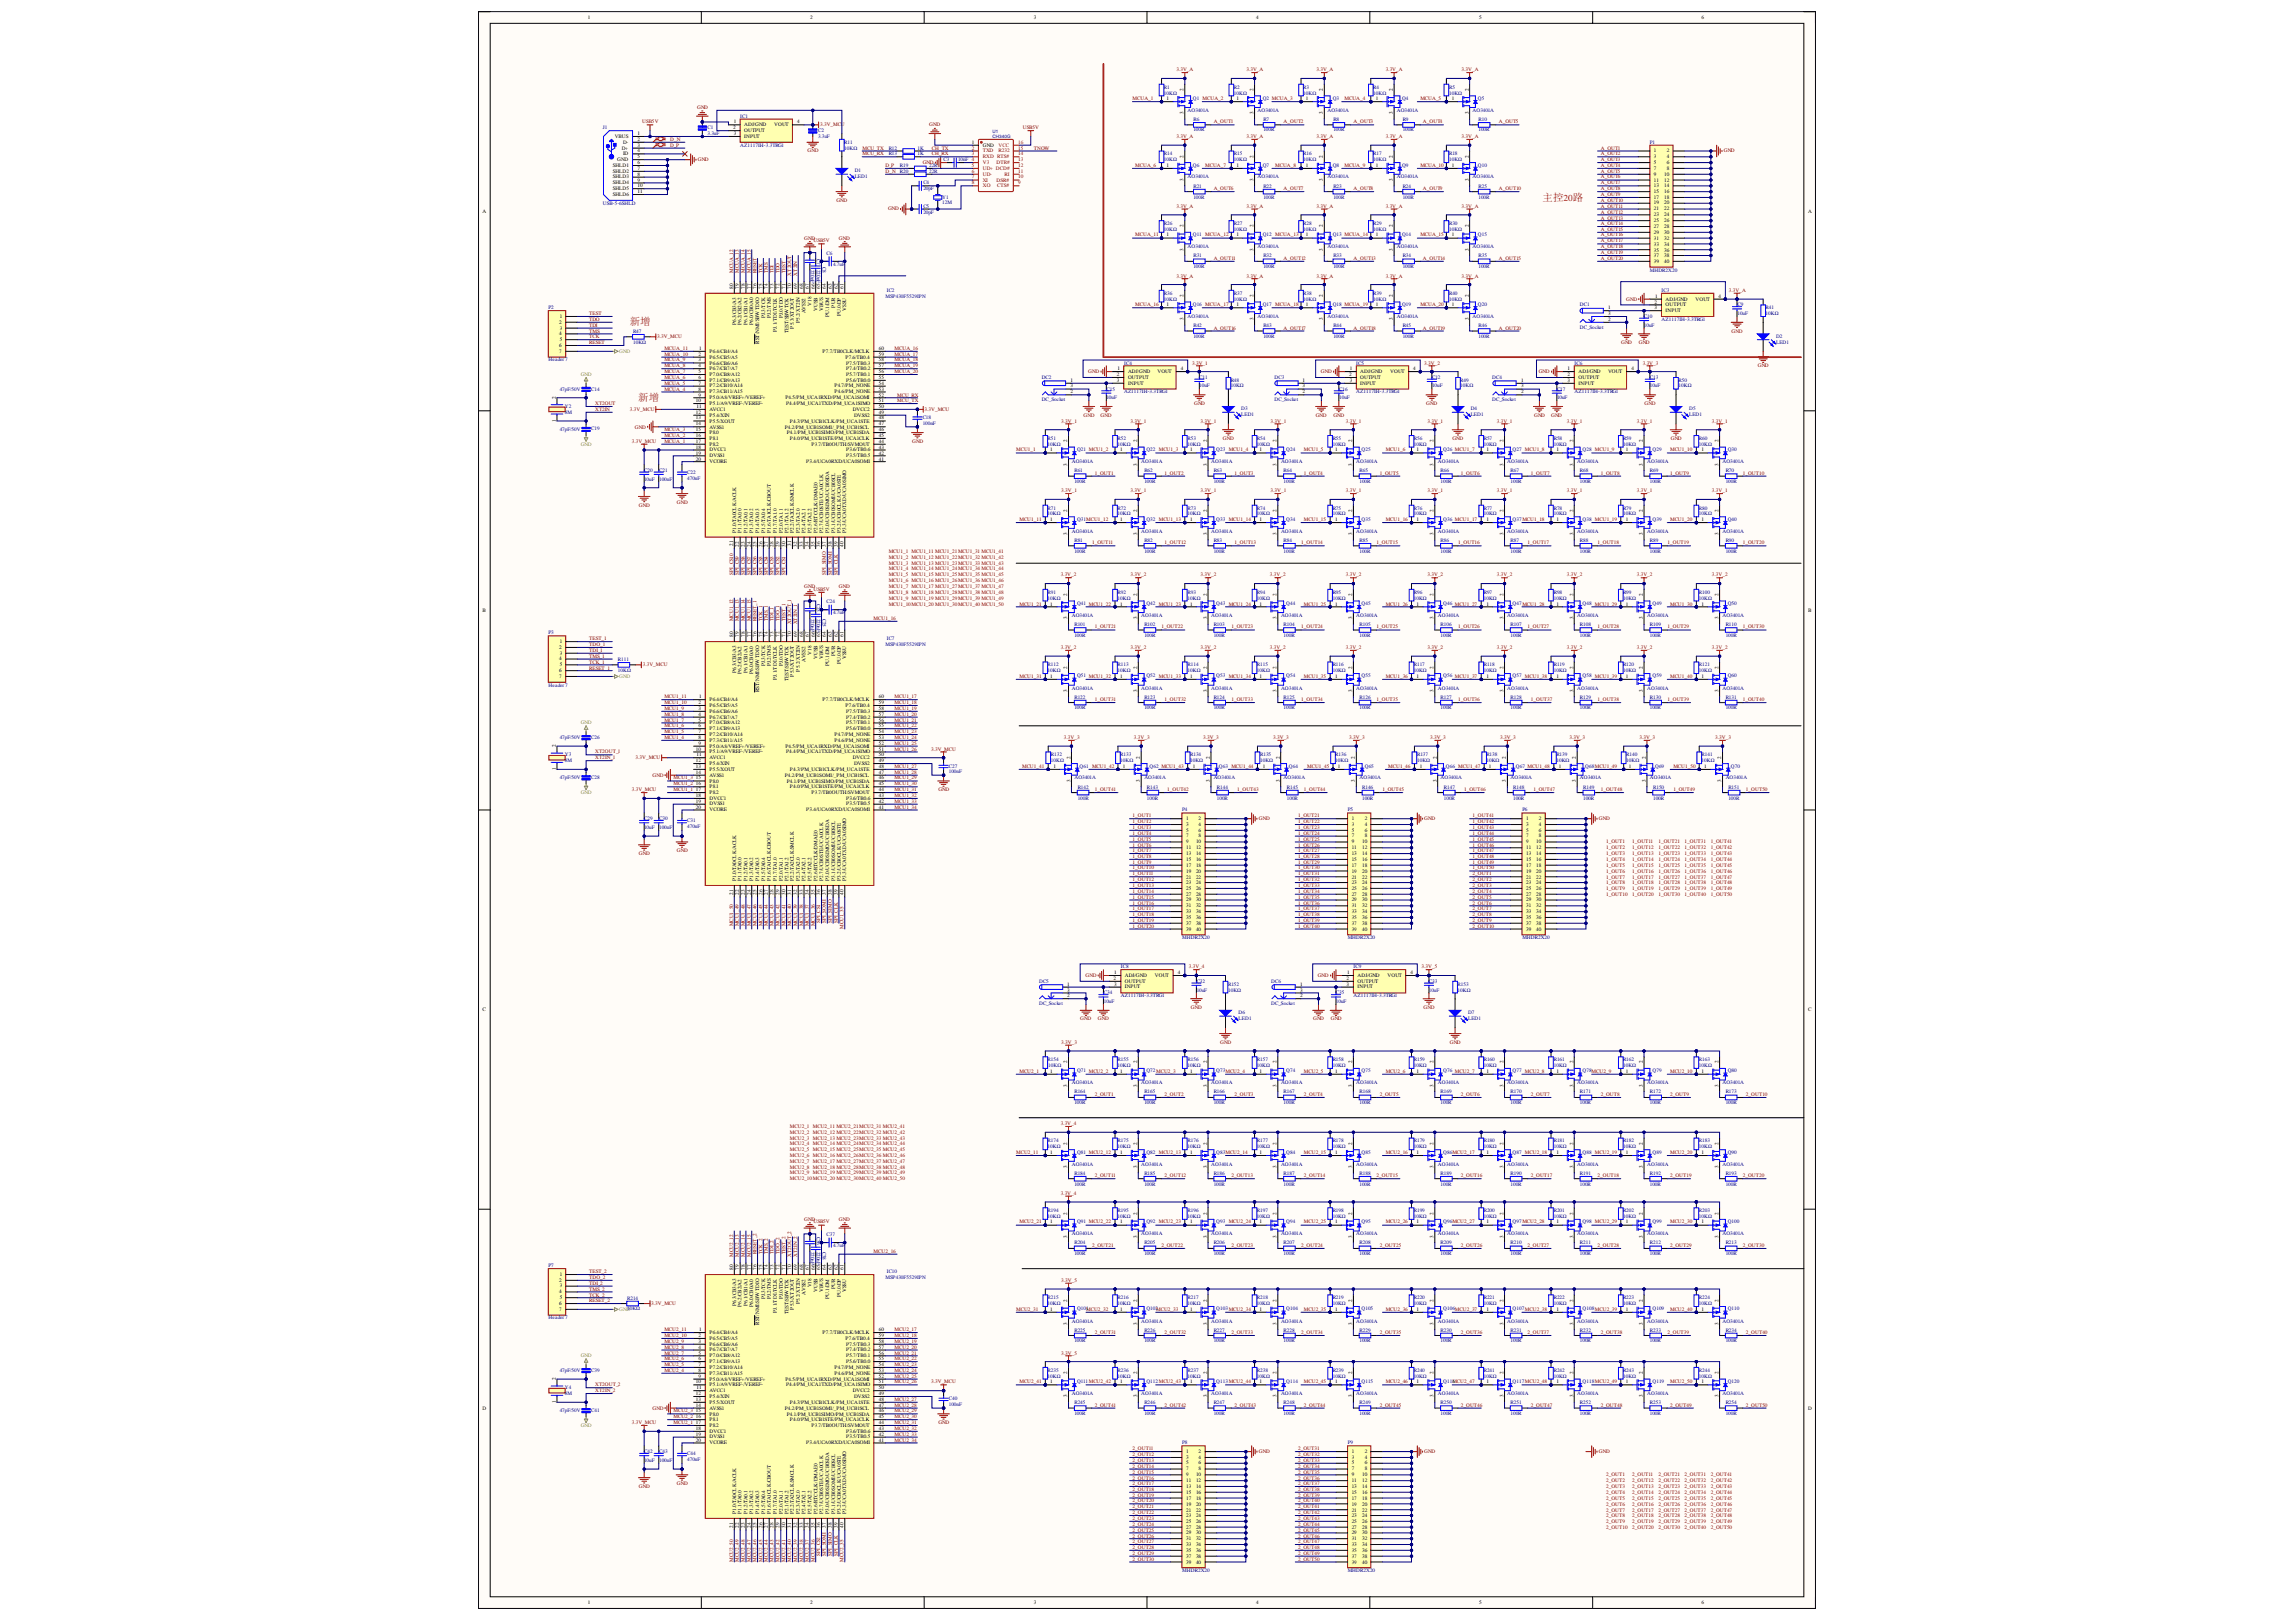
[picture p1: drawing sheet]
<svg xmlns="http://www.w3.org/2000/svg" width="297mm" height="210mm" viewBox="0 0 297 210" stroke-linecap="round" stroke-linejoin="round" font-family="sans-serif">
<defs><g id="words">
<g font-size="1.4" fill="#f00">
<text x="199.6" y="26">主控</text>
<text x="203.5" y="26">路</text>
<text x="81.5" y="42.1">新增</text>
<text x="82.6" y="51.9">新增</text>
</g>
<text font-size="1.2" fill="#f00" x="202.3" y="26">20</text>
<g font-size=".7">
<text x="76.1" y="2.5">1</text>
<text x="104.8" y="2.5">2</text>
<text x="133.8" y="2.5">3</text>
<text x="162.5" y="2.5">4</text>
<text x="191.4" y="2.5">5</text>
<text x="220.1" y="2.5">6</text>
<text x="153.1" y="11.8" transform="rotate(-90 153.1 11.8)">2</text>
<text x="162.2" y="11.8" transform="rotate(-90 162.2 11.8)">2</text>
<text x="171.1" y="11.8" transform="rotate(-90 171.1 11.8)">2</text>
<text x="180.2" y="11.8" transform="rotate(-90 180.2 11.8)">2</text>
<text x="190" y="11.8" transform="rotate(-90 190 11.8)">2</text>
<text x="79.5" y="17.8">VBUS</text>
<text x="82.5" y="17.5">1</text>
<text x="94.8" y="16.7">2</text>
<text x="94.9" y="16">1</text>
<text x="94.9" y="17.5">3</text>
<text x="96.3" y="16.3">ADJ/GND</text>
<text x="96.3" y="17.1">OUTPUT</text>
<text x="96.3" y="17.8">INPUT</text>
<text x="100.2" y="16.3">VOUT</text>
<text x="103.1" y="16">4</text>
<text x="150.9" y="12.9">1</text>
<text x="153.1" y="14.8" transform="rotate(-90 153.1 14.8)">3</text>
<text x="160" y="12.9">1</text>
<text x="162.2" y="14.8" transform="rotate(-90 162.2 14.8)">3</text>
<text x="168.9" y="12.9">1</text>
<text x="171.1" y="14.8" transform="rotate(-90 171.1 14.8)">3</text>
<text x="178" y="12.9">1</text>
<text x="180.2" y="14.8" transform="rotate(-90 180.2 14.8)">3</text>
<text x="187.8" y="12.9">1</text>
<text x="190" y="14.8" transform="rotate(-90 190 14.8)">3</text>
<text x="79.3" y="21.6">SHLD1</text>
<text x="79.3" y="22.4">SHLD2</text>
<text x="79.3" y="23.1">SHLD3</text>
<text x="79.3" y="23.8">SHLD4</text>
<text x="79.9" y="20.9">GND</text>
<text x="80.5" y="19.4">D+</text>
<text x="80.6" y="18.6">D-</text>
<text x="80.6" y="20.1">ID</text>
<text x="82.5" y="18.3">2</text>
<text x="82.5" y="19">3</text>
<text x="82.5" y="19.7">4</text>
<text x="82.5" y="20.5">5</text>
<text x="82.5" y="21.2">6</text>
<text x="82.5" y="22">7</text>
<text x="82.5" y="22.7">8</text>
<text x="82.5" y="23.5">9</text>
<text x="125.7" y="18.6">1</text>
<text x="127.2" y="19">GND</text>
<text x="150.9" y="21.6">1</text>
<text x="153.1" y="23.4" transform="rotate(-90 153.1 23.4)">3</text>
<text x="153.1" y="20.5" transform="rotate(-90 153.1 20.5)">2</text>
<text x="160" y="21.6">1</text>
<text x="162.2" y="23.4" transform="rotate(-90 162.2 23.4)">3</text>
<text x="162.2" y="20.5" transform="rotate(-90 162.2 20.5)">2</text>
<text x="168.9" y="21.6">1</text>
<text x="171.1" y="23.4" transform="rotate(-90 171.1 23.4)">3</text>
<text x="171.1" y="20.5" transform="rotate(-90 171.1 20.5)">2</text>
<text x="178" y="21.6">1</text>
<text x="180.2" y="23.4" transform="rotate(-90 180.2 23.4)">3</text>
<text x="180.2" y="20.5" transform="rotate(-90 180.2 20.5)">2</text>
<text x="187.8" y="21.6">1</text>
<text x="190" y="23.4" transform="rotate(-90 190 23.4)">3</text>
<text x="190" y="20.5" transform="rotate(-90 190 20.5)">2</text>
<text x="214" y="19.7">1</text>
<text x="214" y="20.5">3</text>
<text x="214" y="21.2">5</text>
<text x="214" y="22">7</text>
<text x="214" y="22.7">9</text>
<text x="214" y="23.5">11</text>
<text x="215.3" y="22.7">10</text>
<text x="215.3" y="23.5">12</text>
<text x="215.6" y="19.7">2</text>
<text x="215.6" y="20.5">4</text>
<text x="215.6" y="21.2">6</text>
<text x="215.6" y="22">8</text>
<text x="62.4" y="27.6">A</text>
<text x="79.3" y="25.4">SHLD6</text>
<text x="79.3" y="24.6">SHLD5</text>
<text x="82.5" y="25">11</text>
<text x="82.5" y="24.3">10</text>
<text x="153.1" y="29.4" transform="rotate(-90 153.1 29.4)">2</text>
<text x="162.2" y="29.4" transform="rotate(-90 162.2 29.4)">2</text>
<text x="171.1" y="29.4" transform="rotate(-90 171.1 29.4)">2</text>
<text x="180.2" y="29.4" transform="rotate(-90 180.2 29.4)">2</text>
<text x="190" y="29.4" transform="rotate(-90 190 29.4)">2</text>
<text x="214" y="24.3">13</text>
<text x="214" y="25">15</text>
<text x="214" y="25.8">17</text>
<text x="214" y="26.5">19</text>
<text x="214" y="27.2">21</text>
<text x="214" y="28">23</text>
<text x="214" y="28.7">25</text>
<text x="214" y="29.5">27</text>
<text x="215.3" y="24.3">14</text>
<text x="215.3" y="25">16</text>
<text x="215.3" y="25.8">18</text>
<text x="215.3" y="26.5">20</text>
<text x="215.3" y="27.2">22</text>
<text x="215.3" y="28">24</text>
<text x="215.3" y="28.7">26</text>
<text x="215.3" y="29.5">28</text>
<text x="233.9" y="27.6">A</text>
<text x="150.9" y="30.6">1</text>
<text x="153.1" y="32.5" transform="rotate(-90 153.1 32.5)">3</text>
<text x="160" y="30.6">1</text>
<text x="162.2" y="32.5" transform="rotate(-90 162.2 32.5)">3</text>
<text x="168.9" y="30.6">1</text>
<text x="171.1" y="32.5" transform="rotate(-90 171.1 32.5)">3</text>
<text x="178" y="30.6">1</text>
<text x="180.2" y="32.5" transform="rotate(-90 180.2 32.5)">3</text>
<text x="187.8" y="30.6">1</text>
<text x="190" y="32.5" transform="rotate(-90 190 32.5)">3</text>
<text x="214" y="30.3">29</text>
<text x="214" y="31">31</text>
<text x="214" y="31.8">33</text>
<text x="214" y="32.5">35</text>
<text x="214" y="33.2">37</text>
<text x="214" y="34">39</text>
<text x="215.3" y="30.3">30</text>
<text x="215.3" y="31">32</text>
<text x="215.3" y="31.8">34</text>
<text x="215.3" y="32.5">36</text>
<text x="215.3" y="33.2">38</text>
<text x="215.3" y="34">40</text>
<text x="72.3" y="41.9">2</text>
<text x="72.4" y="41.2">1</text>
<text x="94.8" y="37.4" transform="rotate(-90 94.8 37.4)">80</text>
<text x="95.6" y="37.4" transform="rotate(-90 95.6 37.4)">79</text>
<text x="96.4" y="37.4" transform="rotate(-90 96.4 37.4)">78</text>
<text x="97.1" y="37.4" transform="rotate(-90 97.1 37.4)">77</text>
<text x="97.9" y="37.4" transform="rotate(-90 97.9 37.4)">76</text>
<text x="98.6" y="37.4" transform="rotate(-90 98.6 37.4)">75</text>
<text x="99" y="41.2" transform="rotate(-90 99 41.2)">PJ.3/TCK</text>
<text x="99.3" y="37.4" transform="rotate(-90 99.3 37.4)">74</text>
<text x="99.7" y="41.2" transform="rotate(-90 99.7 41.2)">PJ.2/TMS</text>
<text x="100.1" y="37.4" transform="rotate(-90 100.1 37.4)">73</text>
<text x="100.8" y="37.4" transform="rotate(-90 100.8 37.4)">72</text>
<text x="101.3" y="41.2" transform="rotate(-90 101.3 41.2)">PJ.0/TDO</text>
<text x="101.6" y="37.4" transform="rotate(-90 101.6 37.4)">71</text>
<text x="102.4" y="37.4" transform="rotate(-90 102.4 37.4)">70</text>
<text x="103.1" y="37.4" transform="rotate(-90 103.1 37.4)">69</text>
<text x="103.5" y="41.8" transform="rotate(-90 103.5 41.8)">P5.2/XT2IN</text>
<text x="103.9" y="37.4" transform="rotate(-90 103.9 37.4)">68</text>
<text x="104.2" y="40.5" transform="rotate(-90 104.2 40.5)">AVSS2</text>
<text x="104.7" y="37.4" transform="rotate(-90 104.7 37.4)">67</text>
<text x="105" y="39.6" transform="rotate(-90 105 39.6)">V18</text>
<text x="105.4" y="37.4" transform="rotate(-90 105.4 37.4)">66</text>
<text x="105.8" y="40.2" transform="rotate(-90 105.8 40.2)">VUSB</text>
<text x="106.1" y="37.4" transform="rotate(-90 106.1 37.4)">65</text>
<text x="106.5" y="40.2" transform="rotate(-90 106.5 40.2)">VBUS</text>
<text x="106.9" y="37.4" transform="rotate(-90 106.9 37.4)">64</text>
<text x="107.3" y="41.1" transform="rotate(-90 107.3 41.1)">PU.1/DM</text>
<text x="107.6" y="37.4" transform="rotate(-90 107.6 37.4)">63</text>
<text x="108" y="39.8" transform="rotate(-90 108 39.8)">PUR</text>
<text x="108.4" y="37.4" transform="rotate(-90 108.4 37.4)">62</text>
<text x="108.8" y="40.9" transform="rotate(-90 108.8 40.9)">PU.0/DP</text>
<text x="109.1" y="37.4" transform="rotate(-90 109.1 37.4)">61</text>
<text x="109.5" y="40.2" transform="rotate(-90 109.5 40.2)">VSSU</text>
<text x="150.9" y="39.6">1</text>
<text x="153.1" y="41.4" transform="rotate(-90 153.1 41.4)">3</text>
<text x="153.1" y="38.5" transform="rotate(-90 153.1 38.5)">2</text>
<text x="160" y="39.6">1</text>
<text x="162.2" y="41.4" transform="rotate(-90 162.2 41.4)">3</text>
<text x="162.2" y="38.5" transform="rotate(-90 162.2 38.5)">2</text>
<text x="168.9" y="39.6">1</text>
<text x="171.1" y="41.4" transform="rotate(-90 171.1 41.4)">3</text>
<text x="171.1" y="38.5" transform="rotate(-90 171.1 38.5)">2</text>
<text x="178" y="39.6">1</text>
<text x="180.2" y="41.4" transform="rotate(-90 180.2 41.4)">3</text>
<text x="180.2" y="38.5" transform="rotate(-90 180.2 38.5)">2</text>
<text x="187.8" y="39.6">1</text>
<text x="190" y="41.4" transform="rotate(-90 190 41.4)">3</text>
<text x="190" y="38.5" transform="rotate(-90 190 38.5)">2</text>
<text x="208" y="40">1</text>
<text x="208" y="41.5">2</text>
<text x="208" y="40.7">3</text>
<text x="214" y="39.3">2</text>
<text x="214" y="40">3</text>
<text x="214.1" y="38.5">1</text>
<text x="215.5" y="38.9">ADJ/GND</text>
<text x="215.5" y="39.6">OUTPUT</text>
<text x="215.5" y="40.4">INPUT</text>
<text x="219.4" y="38.9">VOUT</text>
<text x="222.3" y="38.5">4</text>
<text x="72.3" y="43.4">4</text>
<text x="72.3" y="44.9">6</text>
<text x="72.3" y="45.7">7</text>
<text x="72.4" y="42.7">3</text>
<text x="72.4" y="44.1">5</text>
<text x="90.4" y="46.1">2</text>
<text x="90.4" y="46.7">3</text>
<text x="90.4" y="47.5">4</text>
<text x="90.4" y="45.3">1</text>
<text x="91.8" y="45.7">P6.4/CB4/A4</text>
<text x="91.8" y="46.4">P6.5/CB5/A5</text>
<text x="91.8" y="47.2">P6.6/CB6/A6</text>
<text x="91.8" y="47.9">P6.7/CB7/A7</text>
<text x="95.3" y="42.1" transform="rotate(-90 95.3 42.1)">P6.3/CB3/A3</text>
<text x="95.9" y="42.1" transform="rotate(-90 95.9 42.1)">P6.2/CB2/A2</text>
<text x="96.7" y="42.1" transform="rotate(-90 96.7 42.1)">P6.1/CB1/A1</text>
<text x="97.5" y="42.1" transform="rotate(-90 97.5 42.1)">P6.0/CB0/A0</text>
<text x="98.2" y="44.5" transform="rotate(-90 98.2 44.5)">RST/NMI/SBWTDIO</text>
<text x="100.5" y="42.9" transform="rotate(-90 100.5 42.9)">PJ.1/TDI/TCLK</text>
<text x="102" y="43.1" transform="rotate(-90 102 43.1)">TEST/SBWTCK</text>
<text x="102.7" y="42.5" transform="rotate(-90 102.7 42.5)">P5.3/XT2OUT</text>
<text x="106.4" y="45.7">P7.7/TB0CLK/MCLK</text>
<text x="109.4" y="46.4">P7.6/TB0.4</text>
<text x="109.5" y="47.2">P7.5/TB0.3</text>
<text x="109.5" y="47.9">P7.4/TB0.2</text>
<text x="113.7" y="45.3">60</text>
<text x="113.7" y="46.1">59</text>
<text x="113.7" y="46.7">58</text>
<text x="113.7" y="47.5">57</text>
<text x="144.6" y="47.9">1</text>
<text x="152.8" y="47.9">4</text>
<text x="174.6" y="47.9">1</text>
<text x="182.8" y="47.9">4</text>
<text x="202.8" y="47.9">1</text>
<text x="211.1" y="47.9">4</text>
<text x="71.9" y="51.7" transform="rotate(-90 71.9 51.7)">2</text>
<text x="90" y="52.1">10</text>
<text x="90" y="53.5">12</text>
<text x="90.1" y="52.8">11</text>
<text x="90.4" y="48.3">5</text>
<text x="90.4" y="49">6</text>
<text x="90.4" y="49.8">7</text>
<text x="90.4" y="50.6">8</text>
<text x="90.4" y="51.3">9</text>
<text x="91.8" y="48.7">P7.0/CB8/A12</text>
<text x="91.8" y="49.5">P7.1/CB9/A13</text>
<text x="91.8" y="50.1">P7.2/CB10/A14</text>
<text x="91.8" y="50.9">P7.3/CB11/A15</text>
<text x="91.8" y="51.7">P5.0/A8/VREF+/VEREF+</text>
<text x="91.8" y="52.4">P5.1/A9/VREF-/VEREF-</text>
<text x="91.8" y="53.2">AVCC1</text>
<text x="91.8" y="53.9">P5.4/XIN</text>
<text x="101.6" y="51.7">P4.5/PM_UCA1RXD/PM_UCA1SOMI</text>
<text x="101.7" y="52.4">P4.4/PM_UCA1TXD/PM_UCA1SIMO</text>
<text x="107.9" y="50.1">P4.7/PM_NONE</text>
<text x="107.9" y="50.9">P4.6/PM_NONE</text>
<text x="109.5" y="48.7">P5.7/TB0.1</text>
<text x="109.5" y="49.5">P5.6/TB0.0</text>
<text x="110.3" y="53.2">DVCC2</text>
<text x="110.5" y="53.9">DVSS2</text>
<text x="113.7" y="48.3">56</text>
<text x="113.7" y="49">55</text>
<text x="113.7" y="49.8">54</text>
<text x="113.7" y="50.6">53</text>
<text x="113.7" y="51.3">52</text>
<text x="113.7" y="52.1">51</text>
<text x="113.7" y="52.8">50</text>
<text x="113.7" y="53.5">49</text>
<text x="138.5" y="49.5">1</text>
<text x="138.5" y="50.9">2</text>
<text x="138.5" y="50.1">3</text>
<text x="144.5" y="48.7">2</text>
<text x="144.5" y="49.5">3</text>
<text x="145.9" y="48.3">ADJ/GND</text>
<text x="145.9" y="49">OUTPUT</text>
<text x="145.9" y="49.8">INPUT</text>
<text x="149.7" y="48.3">VOUT</text>
<text x="168.5" y="49.5">1</text>
<text x="168.5" y="50.9">2</text>
<text x="168.5" y="50.1">3</text>
<text x="174.5" y="48.7">2</text>
<text x="174.6" y="49.5">3</text>
<text x="176" y="48.3">ADJ/GND</text>
<text x="176" y="49">OUTPUT</text>
<text x="176" y="49.8">INPUT</text>
<text x="179.9" y="48.3">VOUT</text>
<text x="196.8" y="49.5">1</text>
<text x="196.8" y="50.9">2</text>
<text x="196.8" y="50.1">3</text>
<text x="202.8" y="48.7">2</text>
<text x="202.8" y="49.5">3</text>
<text x="204.2" y="48.3">ADJ/GND</text>
<text x="204.2" y="49">OUTPUT</text>
<text x="204.2" y="49.8">INPUT</text>
<text x="208" y="48.3">VOUT</text>
<text x="71.9" y="54.6" transform="rotate(-90 71.9 54.6)">1</text>
<text x="90" y="54.3">13</text>
<text x="90" y="55">14</text>
<text x="90" y="55.8">15</text>
<text x="90" y="56.6">16</text>
<text x="90" y="57.3">17</text>
<text x="90" y="58.1">18</text>
<text x="90" y="58.8">19</text>
<text x="90" y="59.6">20</text>
<text x="91.8" y="54.7">P5.5/XOUT</text>
<text x="91.8" y="55.5">AVSS1</text>
<text x="91.8" y="56.2">P8.0</text>
<text x="91.8" y="56.9">P8.1</text>
<text x="91.8" y="57.7">P8.2</text>
<text x="91.8" y="58.4">DVCC1</text>
<text x="91.8" y="59.2">DVSS1</text>
<text x="91.8" y="59.9">VCORE</text>
<text x="101.5" y="55.5">P4.2/PM_UCB1SOMI/_PM_UCB1SCL</text>
<text x="101.8" y="56.2">P4.1/PM_UCB1SIMO/PM_UCB1SDA</text>
<text x="102.2" y="54.7">P4.3/PM_UCB1CLK/PM_UCA1STE</text>
<text x="102.2" y="56.9">P4.0/PM_UCB1STE/PM_UCA1CLK</text>
<text x="104.3" y="59.9">P3.4/UCA0RXD/UCA0SOMI</text>
<text x="105" y="57.7">P3.7/TB0OUTH/SVMOUT</text>
<text x="109.5" y="58.4">P3.6/TB0.6</text>
<text x="109.5" y="59.2">P3.5/TB0.5</text>
<text x="113.7" y="54.3">48</text>
<text x="113.7" y="55">47</text>
<text x="113.7" y="55.8">46</text>
<text x="113.7" y="56.6">45</text>
<text x="113.7" y="57.3">44</text>
<text x="113.7" y="58.1">43</text>
<text x="113.7" y="58.8">42</text>
<text x="113.7" y="59.6">41</text>
<text x="135.9" y="58.4">1</text>
<text x="138.1" y="57.2" transform="rotate(-90 138.1 57.2)">2</text>
<text x="144.9" y="58.4">1</text>
<text x="147.1" y="57.2" transform="rotate(-90 147.1 57.2)">2</text>
<text x="154" y="58.4">1</text>
<text x="156.2" y="57.2" transform="rotate(-90 156.2 57.2)">2</text>
<text x="162.9" y="58.4">1</text>
<text x="165.1" y="57.2" transform="rotate(-90 165.1 57.2)">2</text>
<text x="172.8" y="58.4">1</text>
<text x="175" y="57.2" transform="rotate(-90 175 57.2)">2</text>
<text x="183.2" y="58.4">1</text>
<text x="185.4" y="57.2" transform="rotate(-90 185.4 57.2)">2</text>
<text x="192.3" y="58.4">1</text>
<text x="194.5" y="57.2" transform="rotate(-90 194.5 57.2)">2</text>
<text x="201.3" y="58.4">1</text>
<text x="203.5" y="57.2" transform="rotate(-90 203.5 57.2)">2</text>
<text x="210.3" y="58.4">1</text>
<text x="212.5" y="57.2" transform="rotate(-90 212.5 57.2)">2</text>
<text x="220.1" y="58.4">1</text>
<text x="222.3" y="57.2" transform="rotate(-90 222.3 57.2)">2</text>
<text x="138.1" y="60.3" transform="rotate(-90 138.1 60.3)">3</text>
<text x="147.1" y="60.3" transform="rotate(-90 147.1 60.3)">3</text>
<text x="156.2" y="60.3" transform="rotate(-90 156.2 60.3)">3</text>
<text x="165.1" y="60.3" transform="rotate(-90 165.1 60.3)">3</text>
<text x="175" y="60.3" transform="rotate(-90 175 60.3)">3</text>
<text x="185.4" y="60.3" transform="rotate(-90 185.4 60.3)">3</text>
<text x="194.5" y="60.3" transform="rotate(-90 194.5 60.3)">3</text>
<text x="203.5" y="60.3" transform="rotate(-90 203.5 60.3)">3</text>
<text x="212.5" y="60.3" transform="rotate(-90 212.5 60.3)">3</text>
<text x="222.3" y="60.3" transform="rotate(-90 222.3 60.3)">3</text>
<text x="94.8" y="70.7" transform="rotate(-90 94.8 70.7)">21</text>
<text x="95.3" y="69" transform="rotate(-90 95.3 69)">P1.0/TA0CLK/ACLK</text>
<text x="95.6" y="70.8" transform="rotate(-90 95.6 70.8)">22</text>
<text x="95.9" y="69" transform="rotate(-90 95.9 69)">P1.1/TA0.0</text>
<text x="96.4" y="70.8" transform="rotate(-90 96.4 70.8)">23</text>
<text x="96.7" y="69" transform="rotate(-90 96.7 69)">P1.2/TA0.1</text>
<text x="97.1" y="70.8" transform="rotate(-90 97.1 70.8)">24</text>
<text x="97.5" y="69" transform="rotate(-90 97.5 69)">P1.3/TA0.2</text>
<text x="97.9" y="70.8" transform="rotate(-90 97.9 70.8)">25</text>
<text x="98.2" y="69" transform="rotate(-90 98.2 69)">P1.4/TA0.3</text>
<text x="98.6" y="70.8" transform="rotate(-90 98.6 70.8)">26</text>
<text x="99" y="69" transform="rotate(-90 99 69)">P1.5/TA0.4</text>
<text x="99.3" y="70.8" transform="rotate(-90 99.3 70.8)">27</text>
<text x="99.7" y="69" transform="rotate(-90 99.7 69)">P1.6/TA1CLK/CBOUT</text>
<text x="100.1" y="70.8" transform="rotate(-90 100.1 70.8)">28</text>
<text x="100.5" y="69" transform="rotate(-90 100.5 69)">P1.7/TA1.0</text>
<text x="100.8" y="70.8" transform="rotate(-90 100.8 70.8)">29</text>
<text x="101.3" y="69" transform="rotate(-90 101.3 69)">P2.0/TA1.1</text>
<text x="101.6" y="70.8" transform="rotate(-90 101.6 70.8)">30</text>
<text x="102" y="69" transform="rotate(-90 102 69)">P2.1/TA1.2</text>
<text x="102.4" y="70.7" transform="rotate(-90 102.4 70.7)">31</text>
<text x="102.7" y="69" transform="rotate(-90 102.7 69)">P2.2/TA2CLK/SMCLK</text>
<text x="103.1" y="70.8" transform="rotate(-90 103.1 70.8)">32</text>
<text x="103.5" y="69" transform="rotate(-90 103.5 69)">P2.3/TA2.0</text>
<text x="103.9" y="70.8" transform="rotate(-90 103.9 70.8)">33</text>
<text x="104.2" y="69" transform="rotate(-90 104.2 69)">P2.4/TA2.1</text>
<text x="104.7" y="70.8" transform="rotate(-90 104.7 70.8)">34</text>
<text x="105" y="69" transform="rotate(-90 105 69)">P2.5/TA2.2</text>
<text x="105.4" y="70.8" transform="rotate(-90 105.4 70.8)">35</text>
<text x="105.8" y="69" transform="rotate(-90 105.8 69)">P2.6/RTCCLK/DMAE0</text>
<text x="106.1" y="70.8" transform="rotate(-90 106.1 70.8)">36</text>
<text x="106.5" y="69" transform="rotate(-90 106.5 69)">P2.7/UCB0STE/UCA0CLK</text>
<text x="106.9" y="70.8" transform="rotate(-90 106.9 70.8)">37</text>
<text x="107.3" y="69" transform="rotate(-90 107.3 69)">P3.0/UCB0SIMO/UCB0SDA</text>
<text x="107.6" y="70.8" transform="rotate(-90 107.6 70.8)">38</text>
<text x="108" y="69" transform="rotate(-90 108 69)">P3.1/UCB0SOMI/UCB0SCL</text>
<text x="108.4" y="70.8" transform="rotate(-90 108.4 70.8)">39</text>
<text x="108.8" y="69" transform="rotate(-90 108.8 69)">P3.2/UCB0CLK/UCA0STE</text>
<text x="109.1" y="70.8" transform="rotate(-90 109.1 70.8)">40</text>
<text x="109.5" y="69" transform="rotate(-90 109.5 69)">P3.3/UCA0TXD/UCA0SIMO</text>
<text x="135.9" y="67.5">1</text>
<text x="138.1" y="69.2" transform="rotate(-90 138.1 69.2)">3</text>
<text x="138.1" y="66.3" transform="rotate(-90 138.1 66.3)">2</text>
<text x="144.9" y="67.5">1</text>
<text x="147.1" y="69.2" transform="rotate(-90 147.1 69.2)">3</text>
<text x="147.1" y="66.3" transform="rotate(-90 147.1 66.3)">2</text>
<text x="154" y="67.5">1</text>
<text x="156.2" y="69.2" transform="rotate(-90 156.2 69.2)">3</text>
<text x="156.2" y="66.3" transform="rotate(-90 156.2 66.3)">2</text>
<text x="162.9" y="67.5">1</text>
<text x="165.1" y="69.2" transform="rotate(-90 165.1 69.2)">3</text>
<text x="165.1" y="66.3" transform="rotate(-90 165.1 66.3)">2</text>
<text x="172.8" y="67.5">1</text>
<text x="175" y="69.2" transform="rotate(-90 175 69.2)">3</text>
<text x="175" y="66.3" transform="rotate(-90 175 66.3)">2</text>
<text x="183.2" y="67.5">1</text>
<text x="185.4" y="69.2" transform="rotate(-90 185.4 69.2)">3</text>
<text x="185.4" y="66.3" transform="rotate(-90 185.4 66.3)">2</text>
<text x="192.3" y="67.5">1</text>
<text x="194.5" y="69.2" transform="rotate(-90 194.5 69.2)">3</text>
<text x="194.5" y="66.3" transform="rotate(-90 194.5 66.3)">2</text>
<text x="201.3" y="67.5">1</text>
<text x="203.5" y="69.2" transform="rotate(-90 203.5 69.2)">3</text>
<text x="203.5" y="66.3" transform="rotate(-90 203.5 66.3)">2</text>
<text x="210.3" y="67.5">1</text>
<text x="212.5" y="69.2" transform="rotate(-90 212.5 69.2)">3</text>
<text x="212.5" y="66.3" transform="rotate(-90 212.5 66.3)">2</text>
<text x="220.1" y="67.5">1</text>
<text x="222.3" y="69.2" transform="rotate(-90 222.3 69.2)">3</text>
<text x="222.3" y="66.3" transform="rotate(-90 222.3 66.3)">2</text>
<text x="138.1" y="77.2" transform="rotate(-90 138.1 77.2)">2</text>
<text x="147.1" y="77.2" transform="rotate(-90 147.1 77.2)">2</text>
<text x="156.2" y="77.2" transform="rotate(-90 156.2 77.2)">2</text>
<text x="165.1" y="77.2" transform="rotate(-90 165.1 77.2)">2</text>
<text x="175" y="77.2" transform="rotate(-90 175 77.2)">2</text>
<text x="185.4" y="77.2" transform="rotate(-90 185.4 77.2)">2</text>
<text x="194.5" y="77.2" transform="rotate(-90 194.5 77.2)">2</text>
<text x="203.5" y="77.2" transform="rotate(-90 203.5 77.2)">2</text>
<text x="212.5" y="77.2" transform="rotate(-90 212.5 77.2)">2</text>
<text x="222.3" y="77.2" transform="rotate(-90 222.3 77.2)">2</text>
<text x="62.4" y="79.2">B</text>
<text x="72.3" y="83.9">2</text>
<text x="72.4" y="83.3">1</text>
<text x="94.8" y="82.4" transform="rotate(-90 94.8 82.4)">80</text>
<text x="95.6" y="82.4" transform="rotate(-90 95.6 82.4)">79</text>
<text x="96.4" y="82.4" transform="rotate(-90 96.4 82.4)">78</text>
<text x="97.1" y="82.4" transform="rotate(-90 97.1 82.4)">77</text>
<text x="97.9" y="82.4" transform="rotate(-90 97.9 82.4)">76</text>
<text x="98.6" y="82.4" transform="rotate(-90 98.6 82.4)">75</text>
<text x="99.3" y="82.4" transform="rotate(-90 99.3 82.4)">74</text>
<text x="100.1" y="82.4" transform="rotate(-90 100.1 82.4)">73</text>
<text x="100.8" y="82.4" transform="rotate(-90 100.8 82.4)">72</text>
<text x="101.6" y="82.4" transform="rotate(-90 101.6 82.4)">71</text>
<text x="102.4" y="82.4" transform="rotate(-90 102.4 82.4)">70</text>
<text x="103.1" y="82.4" transform="rotate(-90 103.1 82.4)">69</text>
<text x="103.9" y="82.4" transform="rotate(-90 103.9 82.4)">68</text>
<text x="104.7" y="82.4" transform="rotate(-90 104.7 82.4)">67</text>
<text x="105.4" y="82.4" transform="rotate(-90 105.4 82.4)">66</text>
<text x="106.1" y="82.4" transform="rotate(-90 106.1 82.4)">65</text>
<text x="106.9" y="82.4" transform="rotate(-90 106.9 82.4)">64</text>
<text x="107.6" y="82.4" transform="rotate(-90 107.6 82.4)">63</text>
<text x="108.4" y="82.4" transform="rotate(-90 108.4 82.4)">62</text>
<text x="109.1" y="82.4" transform="rotate(-90 109.1 82.4)">61</text>
<text x="135.9" y="78.4">1</text>
<text x="138.1" y="80.1" transform="rotate(-90 138.1 80.1)">3</text>
<text x="144.9" y="78.4">1</text>
<text x="147.1" y="80.1" transform="rotate(-90 147.1 80.1)">3</text>
<text x="154" y="78.4">1</text>
<text x="156.2" y="80.1" transform="rotate(-90 156.2 80.1)">3</text>
<text x="162.9" y="78.4">1</text>
<text x="165.1" y="80.1" transform="rotate(-90 165.1 80.1)">3</text>
<text x="172.8" y="78.4">1</text>
<text x="175" y="80.1" transform="rotate(-90 175 80.1)">3</text>
<text x="183.2" y="78.4">1</text>
<text x="185.4" y="80.1" transform="rotate(-90 185.4 80.1)">3</text>
<text x="192.3" y="78.4">1</text>
<text x="194.5" y="80.1" transform="rotate(-90 194.5 80.1)">3</text>
<text x="201.3" y="78.4">1</text>
<text x="203.5" y="80.1" transform="rotate(-90 203.5 80.1)">3</text>
<text x="210.3" y="78.4">1</text>
<text x="212.5" y="80.1" transform="rotate(-90 212.5 80.1)">3</text>
<text x="220.1" y="78.4">1</text>
<text x="222.3" y="80.1" transform="rotate(-90 222.3 80.1)">3</text>
<text x="233.9" y="79.2">B</text>
<text x="72.3" y="85.5">4</text>
<text x="72.3" y="87">6</text>
<text x="72.3" y="87.7">7</text>
<text x="72.4" y="84.7">3</text>
<text x="72.4" y="86.2">5</text>
<text x="95.3" y="87.2" transform="rotate(-90 95.3 87.2)">P6.3/CB3/A3</text>
<text x="95.9" y="87.2" transform="rotate(-90 95.9 87.2)">P6.2/CB2/A2</text>
<text x="96.7" y="87.2" transform="rotate(-90 96.7 87.2)">P6.1/CB1/A1</text>
<text x="97.5" y="87.2" transform="rotate(-90 97.5 87.2)">P6.0/CB0/A0</text>
<text x="98.2" y="89.5" transform="rotate(-90 98.2 89.5)">RST/NMI/SBWTDIO</text>
<text x="99" y="86.2" transform="rotate(-90 99 86.2)">PJ.3/TCK</text>
<text x="99.7" y="86.2" transform="rotate(-90 99.7 86.2)">PJ.2/TMS</text>
<text x="100.5" y="88" transform="rotate(-90 100.5 88)">PJ.1/TDI/TCLK</text>
<text x="101.3" y="86.2" transform="rotate(-90 101.3 86.2)">PJ.0/TDO</text>
<text x="102" y="88.2" transform="rotate(-90 102 88.2)">TEST/SBWTCK</text>
<text x="102.7" y="87.6" transform="rotate(-90 102.7 87.6)">P5.3/XT2OUT</text>
<text x="103.5" y="86.9" transform="rotate(-90 103.5 86.9)">P5.2/XT2IN</text>
<text x="104.2" y="85.6" transform="rotate(-90 104.2 85.6)">AVSS2</text>
<text x="105" y="84.7" transform="rotate(-90 105 84.7)">V18</text>
<text x="105.8" y="85.3" transform="rotate(-90 105.8 85.3)">VUSB</text>
<text x="106.5" y="85.3" transform="rotate(-90 106.5 85.3)">VBUS</text>
<text x="107.3" y="86.2" transform="rotate(-90 107.3 86.2)">PU.1/DM</text>
<text x="108" y="84.9" transform="rotate(-90 108 84.9)">PUR</text>
<text x="108.8" y="86" transform="rotate(-90 108.8 86)">PU.0/DP</text>
<text x="109.5" y="85.3" transform="rotate(-90 109.5 85.3)">VSSU</text>
<text x="135.9" y="87.7">1</text>
<text x="138.1" y="89.5" transform="rotate(-90 138.1 89.5)">3</text>
<text x="138.1" y="86.6" transform="rotate(-90 138.1 86.6)">2</text>
<text x="144.9" y="87.7">1</text>
<text x="147.1" y="89.5" transform="rotate(-90 147.1 89.5)">3</text>
<text x="147.1" y="86.6" transform="rotate(-90 147.1 86.6)">2</text>
<text x="154" y="87.7">1</text>
<text x="156.2" y="89.5" transform="rotate(-90 156.2 89.5)">3</text>
<text x="156.2" y="86.6" transform="rotate(-90 156.2 86.6)">2</text>
<text x="162.9" y="87.7">1</text>
<text x="165.1" y="89.5" transform="rotate(-90 165.1 89.5)">3</text>
<text x="165.1" y="86.6" transform="rotate(-90 165.1 86.6)">2</text>
<text x="172.8" y="87.7">1</text>
<text x="175" y="89.5" transform="rotate(-90 175 89.5)">3</text>
<text x="175" y="86.6" transform="rotate(-90 175 86.6)">2</text>
<text x="183.2" y="87.7">1</text>
<text x="185.4" y="89.5" transform="rotate(-90 185.4 89.5)">3</text>
<text x="185.4" y="86.6" transform="rotate(-90 185.4 86.6)">2</text>
<text x="192.3" y="87.7">1</text>
<text x="194.5" y="89.5" transform="rotate(-90 194.5 89.5)">3</text>
<text x="194.5" y="86.6" transform="rotate(-90 194.5 86.6)">2</text>
<text x="201.3" y="87.7">1</text>
<text x="203.5" y="89.5" transform="rotate(-90 203.5 89.5)">3</text>
<text x="203.5" y="86.6" transform="rotate(-90 203.5 86.6)">2</text>
<text x="210.3" y="87.7">1</text>
<text x="212.5" y="89.5" transform="rotate(-90 212.5 89.5)">3</text>
<text x="212.5" y="86.6" transform="rotate(-90 212.5 86.6)">2</text>
<text x="220.1" y="87.7">1</text>
<text x="222.3" y="89.5" transform="rotate(-90 222.3 89.5)">3</text>
<text x="222.3" y="86.6" transform="rotate(-90 222.3 86.6)">2</text>
<text x="90.4" y="91.1">2</text>
<text x="90.4" y="91.9">3</text>
<text x="90.4" y="92.6">4</text>
<text x="90.4" y="93.4">5</text>
<text x="90.4" y="94.1">6</text>
<text x="90.4" y="94.8">7</text>
<text x="90.4" y="95.6">8</text>
<text x="90.4" y="90.4">1</text>
<text x="91.8" y="90.7">P6.4/CB4/A4</text>
<text x="91.8" y="91.5">P6.5/CB5/A5</text>
<text x="91.8" y="92.2">P6.6/CB6/A6</text>
<text x="91.8" y="93">P6.7/CB7/A7</text>
<text x="91.8" y="93.7">P7.0/CB8/A12</text>
<text x="91.8" y="94.5">P7.1/CB9/A13</text>
<text x="91.8" y="95.3">P7.2/CB10/A14</text>
<text x="106.4" y="90.7">P7.7/TB0CLK/MCLK</text>
<text x="107.9" y="95.3">P4.7/PM_NONE</text>
<text x="109.4" y="91.5">P7.6/TB0.4</text>
<text x="109.5" y="92.2">P7.5/TB0.3</text>
<text x="109.5" y="93">P7.4/TB0.2</text>
<text x="109.5" y="93.7">P5.7/TB0.1</text>
<text x="109.5" y="94.5">P5.6/TB0.0</text>
<text x="113.7" y="90.4">60</text>
<text x="113.7" y="91.1">59</text>
<text x="113.7" y="91.9">58</text>
<text x="113.7" y="92.6">57</text>
<text x="113.7" y="93.4">56</text>
<text x="113.7" y="94.1">55</text>
<text x="113.7" y="94.8">54</text>
<text x="113.7" y="95.6">53</text>
<text x="71.9" y="99.7" transform="rotate(-90 71.9 99.7)">1</text>
<text x="71.9" y="96.7" transform="rotate(-90 71.9 96.7)">2</text>
<text x="90" y="97.1">10</text>
<text x="90" y="98.7">12</text>
<text x="90" y="99.4">13</text>
<text x="90" y="100.2">14</text>
<text x="90" y="100.8">15</text>
<text x="90" y="101.6">16</text>
<text x="90.1" y="97.9">11</text>
<text x="90.4" y="96.4">9</text>
<text x="91.8" y="96">P7.3/CB11/A15</text>
<text x="91.8" y="96.8">P5.0/A8/VREF+/VEREF+</text>
<text x="91.8" y="97.5">P5.1/A9/VREF-/VEREF-</text>
<text x="91.8" y="98.2">AVCC1</text>
<text x="91.8" y="99">P5.4/XIN</text>
<text x="91.8" y="99.7">P5.5/XOUT</text>
<text x="91.8" y="100.5">AVSS1</text>
<text x="91.8" y="101.3">P8.0</text>
<text x="101.5" y="100.5">P4.2/PM_UCB1SOMI/_PM_UCB1SCL</text>
<text x="101.6" y="96.8">P4.5/PM_UCA1RXD/PM_UCA1SOMI</text>
<text x="101.7" y="97.5">P4.4/PM_UCA1TXD/PM_UCA1SIMO</text>
<text x="101.8" y="101.3">P4.1/PM_UCB1SIMO/PM_UCB1SDA</text>
<text x="102.2" y="99.7">P4.3/PM_UCB1CLK/PM_UCA1STE</text>
<text x="107.9" y="96">P4.6/PM_NONE</text>
<text x="110.3" y="98.2">DVCC2</text>
<text x="110.5" y="99">DVSS2</text>
<text x="113.7" y="96.4">52</text>
<text x="113.7" y="97.1">51</text>
<text x="113.7" y="97.9">50</text>
<text x="113.7" y="98.7">49</text>
<text x="113.7" y="99.4">48</text>
<text x="113.7" y="100.2">47</text>
<text x="113.7" y="100.8">46</text>
<text x="113.7" y="101.6">45</text>
<text x="136.3" y="99.4">1</text>
<text x="138.5" y="101.2" transform="rotate(-90 138.5 101.2)">3</text>
<text x="138.5" y="98.2" transform="rotate(-90 138.5 98.2)">2</text>
<text x="145.3" y="99.4">1</text>
<text x="147.5" y="101.2" transform="rotate(-90 147.5 101.2)">3</text>
<text x="147.5" y="98.2" transform="rotate(-90 147.5 98.2)">2</text>
<text x="154.3" y="99.4">1</text>
<text x="156.5" y="101.2" transform="rotate(-90 156.5 101.2)">3</text>
<text x="156.5" y="98.2" transform="rotate(-90 156.5 98.2)">2</text>
<text x="163.4" y="99.4">1</text>
<text x="165.6" y="101.2" transform="rotate(-90 165.6 101.2)">3</text>
<text x="165.6" y="98.2" transform="rotate(-90 165.6 98.2)">2</text>
<text x="173.1" y="99.4">1</text>
<text x="175.3" y="101.2" transform="rotate(-90 175.3 101.2)">3</text>
<text x="175.3" y="98.2" transform="rotate(-90 175.3 98.2)">2</text>
<text x="183.7" y="99.4">1</text>
<text x="185.9" y="101.2" transform="rotate(-90 185.9 101.2)">3</text>
<text x="185.9" y="98.2" transform="rotate(-90 185.9 98.2)">2</text>
<text x="192.6" y="99.4">1</text>
<text x="194.8" y="101.2" transform="rotate(-90 194.8 101.2)">3</text>
<text x="194.8" y="98.2" transform="rotate(-90 194.8 98.2)">2</text>
<text x="201.7" y="99.4">1</text>
<text x="203.9" y="101.2" transform="rotate(-90 203.9 101.2)">3</text>
<text x="203.9" y="98.2" transform="rotate(-90 203.9 98.2)">2</text>
<text x="210.7" y="99.4">1</text>
<text x="212.9" y="101.2" transform="rotate(-90 212.9 101.2)">3</text>
<text x="212.9" y="98.2" transform="rotate(-90 212.9 98.2)">2</text>
<text x="220.5" y="99.4">1</text>
<text x="222.7" y="101.2" transform="rotate(-90 222.7 101.2)">3</text>
<text x="222.7" y="98.2" transform="rotate(-90 222.7 98.2)">2</text>
<text x="90" y="102.4">17</text>
<text x="90" y="103.1">18</text>
<text x="90" y="103.9">19</text>
<text x="90" y="104.7">20</text>
<text x="91.8" y="102">P8.1</text>
<text x="91.8" y="102.8">P8.2</text>
<text x="91.8" y="103.6">DVCC1</text>
<text x="91.8" y="104.2">DVSS1</text>
<text x="91.8" y="105">VCORE</text>
<text x="102.2" y="102">P4.0/PM_UCB1STE/PM_UCA1CLK</text>
<text x="104.3" y="105">P3.4/UCA0RXD/UCA0SOMI</text>
<text x="105" y="102.8">P3.7/TB0OUTH/SVMOUT</text>
<text x="109.5" y="103.6">P3.6/TB0.6</text>
<text x="109.5" y="104.2">P3.5/TB0.5</text>
<text x="113.7" y="102.4">44</text>
<text x="113.7" y="103.1">43</text>
<text x="113.7" y="103.9">42</text>
<text x="113.7" y="104.7">41</text>
<text x="153.5" y="106.2">1</text>
<text x="153.5" y="106.9">3</text>
<text x="153.5" y="107.6">5</text>
<text x="155.1" y="106.2">2</text>
<text x="155.1" y="106.9">4</text>
<text x="155.1" y="107.6">6</text>
<text x="174.9" y="106.2">1</text>
<text x="174.9" y="106.9">3</text>
<text x="174.9" y="107.6">5</text>
<text x="176.6" y="106.2">2</text>
<text x="176.6" y="106.9">4</text>
<text x="176.6" y="107.6">6</text>
<text x="197.5" y="106.2">1</text>
<text x="197.5" y="106.9">3</text>
<text x="197.5" y="107.6">5</text>
<text x="199.1" y="106.2">2</text>
<text x="199.1" y="106.9">4</text>
<text x="199.1" y="107.6">6</text>
<text x="153.5" y="108.4">7</text>
<text x="153.5" y="109.1">9</text>
<text x="153.5" y="109.9">11</text>
<text x="153.5" y="110.7">13</text>
<text x="153.5" y="111.4">15</text>
<text x="153.5" y="112.2">17</text>
<text x="153.5" y="112.9">19</text>
<text x="153.5" y="113.7">21</text>
<text x="154.7" y="109.1">10</text>
<text x="154.7" y="109.9">12</text>
<text x="154.7" y="110.7">14</text>
<text x="154.7" y="111.4">16</text>
<text x="154.7" y="112.2">18</text>
<text x="154.7" y="112.9">20</text>
<text x="154.7" y="113.7">22</text>
<text x="155.1" y="108.4">8</text>
<text x="174.9" y="108.4">7</text>
<text x="174.9" y="109.1">9</text>
<text x="174.9" y="109.9">11</text>
<text x="174.9" y="110.7">13</text>
<text x="174.9" y="111.4">15</text>
<text x="174.9" y="112.2">17</text>
<text x="174.9" y="112.9">19</text>
<text x="174.9" y="113.7">21</text>
<text x="176.2" y="109.1">10</text>
<text x="176.2" y="109.9">12</text>
<text x="176.2" y="110.7">14</text>
<text x="176.2" y="111.4">16</text>
<text x="176.2" y="112.2">18</text>
<text x="176.2" y="112.9">20</text>
<text x="176.2" y="113.7">22</text>
<text x="176.6" y="108.4">8</text>
<text x="197.5" y="108.4">7</text>
<text x="197.5" y="109.1">9</text>
<text x="197.5" y="109.9">11</text>
<text x="197.5" y="110.7">13</text>
<text x="197.5" y="111.4">15</text>
<text x="197.5" y="112.2">17</text>
<text x="197.5" y="112.9">19</text>
<text x="197.5" y="113.7">21</text>
<text x="198.7" y="109.1">10</text>
<text x="198.7" y="109.9">12</text>
<text x="198.7" y="110.7">14</text>
<text x="198.7" y="111.4">16</text>
<text x="198.7" y="112.2">18</text>
<text x="198.7" y="112.9">20</text>
<text x="198.7" y="113.7">22</text>
<text x="199.1" y="108.4">8</text>
<text x="94.8" y="115.8" transform="rotate(-90 94.8 115.8)">21</text>
<text x="95.3" y="114" transform="rotate(-90 95.3 114)">P1.0/TA0CLK/ACLK</text>
<text x="95.6" y="115.8" transform="rotate(-90 95.6 115.8)">22</text>
<text x="95.9" y="114" transform="rotate(-90 95.9 114)">P1.1/TA0.0</text>
<text x="96.4" y="115.8" transform="rotate(-90 96.4 115.8)">23</text>
<text x="96.7" y="114" transform="rotate(-90 96.7 114)">P1.2/TA0.1</text>
<text x="97.1" y="115.8" transform="rotate(-90 97.1 115.8)">24</text>
<text x="97.5" y="114" transform="rotate(-90 97.5 114)">P1.3/TA0.2</text>
<text x="97.9" y="115.8" transform="rotate(-90 97.9 115.8)">25</text>
<text x="98.2" y="114" transform="rotate(-90 98.2 114)">P1.4/TA0.3</text>
<text x="98.6" y="115.8" transform="rotate(-90 98.6 115.8)">26</text>
<text x="99" y="114" transform="rotate(-90 99 114)">P1.5/TA0.4</text>
<text x="99.3" y="115.8" transform="rotate(-90 99.3 115.8)">27</text>
<text x="99.7" y="114" transform="rotate(-90 99.7 114)">P1.6/TA1CLK/CBOUT</text>
<text x="100.1" y="115.8" transform="rotate(-90 100.1 115.8)">28</text>
<text x="100.5" y="114" transform="rotate(-90 100.5 114)">P1.7/TA1.0</text>
<text x="100.8" y="115.8" transform="rotate(-90 100.8 115.8)">29</text>
<text x="101.3" y="114" transform="rotate(-90 101.3 114)">P2.0/TA1.1</text>
<text x="101.6" y="115.8" transform="rotate(-90 101.6 115.8)">30</text>
<text x="102" y="114" transform="rotate(-90 102 114)">P2.1/TA1.2</text>
<text x="102.4" y="115.8" transform="rotate(-90 102.4 115.8)">31</text>
<text x="102.7" y="114" transform="rotate(-90 102.7 114)">P2.2/TA2CLK/SMCLK</text>
<text x="103.1" y="115.8" transform="rotate(-90 103.1 115.8)">32</text>
<text x="103.5" y="114" transform="rotate(-90 103.5 114)">P2.3/TA2.0</text>
<text x="103.9" y="115.8" transform="rotate(-90 103.9 115.8)">33</text>
<text x="104.2" y="114" transform="rotate(-90 104.2 114)">P2.4/TA2.1</text>
<text x="104.7" y="115.8" transform="rotate(-90 104.7 115.8)">34</text>
<text x="105" y="114" transform="rotate(-90 105 114)">P2.5/TA2.2</text>
<text x="105.4" y="115.8" transform="rotate(-90 105.4 115.8)">35</text>
<text x="105.8" y="114" transform="rotate(-90 105.8 114)">P2.6/RTCCLK/DMAE0</text>
<text x="106.1" y="115.8" transform="rotate(-90 106.1 115.8)">36</text>
<text x="106.5" y="114" transform="rotate(-90 106.5 114)">P2.7/UCB0STE/UCA0CLK</text>
<text x="106.9" y="115.8" transform="rotate(-90 106.9 115.8)">37</text>
<text x="107.3" y="114" transform="rotate(-90 107.3 114)">P3.0/UCB0SIMO/UCB0SDA</text>
<text x="107.6" y="115.8" transform="rotate(-90 107.6 115.8)">38</text>
<text x="108" y="114" transform="rotate(-90 108 114)">P3.1/UCB0SOMI/UCB0SCL</text>
<text x="108.4" y="115.8" transform="rotate(-90 108.4 115.8)">39</text>
<text x="108.8" y="114" transform="rotate(-90 108.8 114)">P3.2/UCB0CLK/UCA0STE</text>
<text x="109.1" y="115.8" transform="rotate(-90 109.1 115.8)">40</text>
<text x="109.5" y="114" transform="rotate(-90 109.5 114)">P3.3/UCA0TXD/UCA0SIMO</text>
<text x="153.5" y="114.4">23</text>
<text x="153.5" y="115.1">25</text>
<text x="153.5" y="115.9">27</text>
<text x="153.5" y="116.7">29</text>
<text x="153.5" y="117.4">31</text>
<text x="153.5" y="118.2">33</text>
<text x="153.5" y="118.9">35</text>
<text x="153.5" y="119.7">37</text>
<text x="154.7" y="114.4">24</text>
<text x="154.7" y="115.1">26</text>
<text x="154.7" y="115.9">28</text>
<text x="154.7" y="116.7">30</text>
<text x="154.7" y="117.4">32</text>
<text x="154.7" y="118.2">34</text>
<text x="154.7" y="118.9">36</text>
<text x="154.7" y="119.7">38</text>
<text x="174.9" y="114.4">23</text>
<text x="174.9" y="115.1">25</text>
<text x="174.9" y="115.9">27</text>
<text x="174.9" y="116.7">29</text>
<text x="174.9" y="117.4">31</text>
<text x="174.9" y="118.2">33</text>
<text x="174.9" y="118.9">35</text>
<text x="174.9" y="119.7">37</text>
<text x="176.2" y="114.4">24</text>
<text x="176.2" y="115.1">26</text>
<text x="176.2" y="115.9">28</text>
<text x="176.2" y="116.7">30</text>
<text x="176.2" y="117.4">32</text>
<text x="176.2" y="118.2">34</text>
<text x="176.2" y="118.9">36</text>
<text x="176.2" y="119.7">38</text>
<text x="197.5" y="114.4">23</text>
<text x="197.5" y="115.1">25</text>
<text x="197.5" y="115.9">27</text>
<text x="197.5" y="116.7">29</text>
<text x="197.5" y="117.4">31</text>
<text x="197.5" y="118.2">33</text>
<text x="197.5" y="118.9">35</text>
<text x="197.5" y="119.7">37</text>
<text x="198.7" y="114.4">24</text>
<text x="198.7" y="115.1">26</text>
<text x="198.7" y="115.9">28</text>
<text x="198.7" y="116.7">30</text>
<text x="198.7" y="117.4">32</text>
<text x="198.7" y="118.2">34</text>
<text x="198.7" y="118.9">36</text>
<text x="198.7" y="119.7">38</text>
<text x="153.5" y="120.5">39</text>
<text x="154.7" y="120.5">40</text>
<text x="174.9" y="120.5">39</text>
<text x="176.2" y="120.5">40</text>
<text x="197.5" y="120.5">39</text>
<text x="198.7" y="120.5">40</text>
<text x="62.4" y="130.9">C</text>
<text x="138.1" y="127.6">1</text>
<text x="138.1" y="129.1">2</text>
<text x="138.1" y="128.3">3</text>
<text x="144.1" y="126.8">2</text>
<text x="144.2" y="126">1</text>
<text x="144.2" y="127.6">3</text>
<text x="145.5" y="126.5">ADJ/GND</text>
<text x="145.5" y="127.2">OUTPUT</text>
<text x="145.5" y="127.9">INPUT</text>
<text x="149.4" y="126.5">VOUT</text>
<text x="152.4" y="126">4</text>
<text x="168.2" y="127.6">1</text>
<text x="168.2" y="129.1">2</text>
<text x="168.2" y="128.3">3</text>
<text x="174.2" y="126.8">2</text>
<text x="174.2" y="127.6">3</text>
<text x="174.3" y="126">1</text>
<text x="175.6" y="126.5">ADJ/GND</text>
<text x="175.6" y="127.2">OUTPUT</text>
<text x="175.6" y="127.9">INPUT</text>
<text x="179.5" y="126.5">VOUT</text>
<text x="182.5" y="126">4</text>
<text x="233.9" y="130.9">C</text>
<text x="138.1" y="137.6" transform="rotate(-90 138.1 137.6)">2</text>
<text x="147.1" y="137.6" transform="rotate(-90 147.1 137.6)">2</text>
<text x="156.2" y="137.6" transform="rotate(-90 156.2 137.6)">2</text>
<text x="165.1" y="137.6" transform="rotate(-90 165.1 137.6)">2</text>
<text x="175" y="137.6" transform="rotate(-90 175 137.6)">2</text>
<text x="185.4" y="137.6" transform="rotate(-90 185.4 137.6)">2</text>
<text x="194.5" y="137.6" transform="rotate(-90 194.5 137.6)">2</text>
<text x="203.5" y="137.6" transform="rotate(-90 203.5 137.6)">2</text>
<text x="212.5" y="137.6" transform="rotate(-90 212.5 137.6)">2</text>
<text x="222.3" y="137.6" transform="rotate(-90 222.3 137.6)">2</text>
<text x="135.9" y="138.8">1</text>
<text x="138.1" y="140.7" transform="rotate(-90 138.1 140.7)">3</text>
<text x="144.9" y="138.8">1</text>
<text x="147.1" y="140.7" transform="rotate(-90 147.1 140.7)">3</text>
<text x="154" y="138.8">1</text>
<text x="156.2" y="140.7" transform="rotate(-90 156.2 140.7)">3</text>
<text x="162.9" y="138.8">1</text>
<text x="165.1" y="140.7" transform="rotate(-90 165.1 140.7)">3</text>
<text x="172.8" y="138.8">1</text>
<text x="175" y="140.7" transform="rotate(-90 175 140.7)">3</text>
<text x="183.2" y="138.8">1</text>
<text x="185.4" y="140.7" transform="rotate(-90 185.4 140.7)">3</text>
<text x="192.3" y="138.8">1</text>
<text x="194.5" y="140.7" transform="rotate(-90 194.5 140.7)">3</text>
<text x="201.3" y="138.8">1</text>
<text x="203.5" y="140.7" transform="rotate(-90 203.5 140.7)">3</text>
<text x="210.3" y="138.8">1</text>
<text x="212.5" y="140.7" transform="rotate(-90 212.5 140.7)">3</text>
<text x="220.1" y="138.8">1</text>
<text x="222.3" y="140.7" transform="rotate(-90 222.3 140.7)">3</text>
<text x="135.9" y="149.4">1</text>
<text x="138.1" y="148.2" transform="rotate(-90 138.1 148.2)">2</text>
<text x="144.9" y="149.4">1</text>
<text x="147.1" y="148.2" transform="rotate(-90 147.1 148.2)">2</text>
<text x="154" y="149.4">1</text>
<text x="156.2" y="148.2" transform="rotate(-90 156.2 148.2)">2</text>
<text x="162.9" y="149.4">1</text>
<text x="165.1" y="148.2" transform="rotate(-90 165.1 148.2)">2</text>
<text x="172.8" y="149.4">1</text>
<text x="175" y="148.2" transform="rotate(-90 175 148.2)">2</text>
<text x="183.2" y="149.4">1</text>
<text x="185.4" y="148.2" transform="rotate(-90 185.4 148.2)">2</text>
<text x="192.3" y="149.4">1</text>
<text x="194.5" y="148.2" transform="rotate(-90 194.5 148.2)">2</text>
<text x="201.3" y="149.4">1</text>
<text x="203.5" y="148.2" transform="rotate(-90 203.5 148.2)">2</text>
<text x="210.3" y="149.4">1</text>
<text x="212.5" y="148.2" transform="rotate(-90 212.5 148.2)">2</text>
<text x="220.1" y="149.4">1</text>
<text x="222.3" y="148.2" transform="rotate(-90 222.3 148.2)">2</text>
<text x="138.1" y="151.1" transform="rotate(-90 138.1 151.1)">3</text>
<text x="147.1" y="151.1" transform="rotate(-90 147.1 151.1)">3</text>
<text x="156.2" y="151.1" transform="rotate(-90 156.2 151.1)">3</text>
<text x="165.1" y="151.1" transform="rotate(-90 165.1 151.1)">3</text>
<text x="175" y="151.1" transform="rotate(-90 175 151.1)">3</text>
<text x="185.4" y="151.1" transform="rotate(-90 185.4 151.1)">3</text>
<text x="194.5" y="151.1" transform="rotate(-90 194.5 151.1)">3</text>
<text x="203.5" y="151.1" transform="rotate(-90 203.5 151.1)">3</text>
<text x="212.5" y="151.1" transform="rotate(-90 212.5 151.1)">3</text>
<text x="222.3" y="151.1" transform="rotate(-90 222.3 151.1)">3</text>
<text x="135.9" y="158.3">1</text>
<text x="138.1" y="160.2" transform="rotate(-90 138.1 160.2)">3</text>
<text x="138.1" y="157.2" transform="rotate(-90 138.1 157.2)">2</text>
<text x="144.9" y="158.3">1</text>
<text x="147.1" y="160.2" transform="rotate(-90 147.1 160.2)">3</text>
<text x="147.1" y="157.2" transform="rotate(-90 147.1 157.2)">2</text>
<text x="154" y="158.3">1</text>
<text x="156.2" y="160.2" transform="rotate(-90 156.2 160.2)">3</text>
<text x="156.2" y="157.2" transform="rotate(-90 156.2 157.2)">2</text>
<text x="162.9" y="158.3">1</text>
<text x="165.1" y="160.2" transform="rotate(-90 165.1 160.2)">3</text>
<text x="165.1" y="157.2" transform="rotate(-90 165.1 157.2)">2</text>
<text x="172.8" y="158.3">1</text>
<text x="175" y="160.2" transform="rotate(-90 175 160.2)">3</text>
<text x="175" y="157.2" transform="rotate(-90 175 157.2)">2</text>
<text x="183.2" y="158.3">1</text>
<text x="185.4" y="160.2" transform="rotate(-90 185.4 160.2)">3</text>
<text x="185.4" y="157.2" transform="rotate(-90 185.4 157.2)">2</text>
<text x="192.3" y="158.3">1</text>
<text x="194.5" y="160.2" transform="rotate(-90 194.5 160.2)">3</text>
<text x="194.5" y="157.2" transform="rotate(-90 194.5 157.2)">2</text>
<text x="201.3" y="158.3">1</text>
<text x="203.5" y="160.2" transform="rotate(-90 203.5 160.2)">3</text>
<text x="203.5" y="157.2" transform="rotate(-90 203.5 157.2)">2</text>
<text x="210.3" y="158.3">1</text>
<text x="212.5" y="160.2" transform="rotate(-90 212.5 160.2)">3</text>
<text x="212.5" y="157.2" transform="rotate(-90 212.5 157.2)">2</text>
<text x="220.1" y="158.3">1</text>
<text x="222.3" y="160.2" transform="rotate(-90 222.3 160.2)">3</text>
<text x="222.3" y="157.2" transform="rotate(-90 222.3 157.2)">2</text>
<text x="72.3" y="165.9">2</text>
<text x="72.3" y="167.4">4</text>
<text x="72.4" y="165.1">1</text>
<text x="72.4" y="166.6">3</text>
<text x="94.8" y="164.3" transform="rotate(-90 94.8 164.3)">80</text>
<text x="95.6" y="164.3" transform="rotate(-90 95.6 164.3)">79</text>
<text x="96.4" y="164.3" transform="rotate(-90 96.4 164.3)">78</text>
<text x="97.1" y="164.3" transform="rotate(-90 97.1 164.3)">77</text>
<text x="97.9" y="164.3" transform="rotate(-90 97.9 164.3)">76</text>
<text x="98.6" y="164.3" transform="rotate(-90 98.6 164.3)">75</text>
<text x="99.3" y="164.3" transform="rotate(-90 99.3 164.3)">74</text>
<text x="100.1" y="164.3" transform="rotate(-90 100.1 164.3)">73</text>
<text x="100.8" y="164.3" transform="rotate(-90 100.8 164.3)">72</text>
<text x="101.6" y="164.3" transform="rotate(-90 101.6 164.3)">71</text>
<text x="102.4" y="164.3" transform="rotate(-90 102.4 164.3)">70</text>
<text x="103.1" y="164.3" transform="rotate(-90 103.1 164.3)">69</text>
<text x="103.9" y="164.3" transform="rotate(-90 103.9 164.3)">68</text>
<text x="104.2" y="167.5" transform="rotate(-90 104.2 167.5)">AVSS2</text>
<text x="104.7" y="164.3" transform="rotate(-90 104.7 164.3)">67</text>
<text x="105" y="166.6" transform="rotate(-90 105 166.6)">V18</text>
<text x="105.4" y="164.3" transform="rotate(-90 105.4 164.3)">66</text>
<text x="105.8" y="167.2" transform="rotate(-90 105.8 167.2)">VUSB</text>
<text x="106.1" y="164.3" transform="rotate(-90 106.1 164.3)">65</text>
<text x="106.5" y="167.2" transform="rotate(-90 106.5 167.2)">VBUS</text>
<text x="106.9" y="164.3" transform="rotate(-90 106.9 164.3)">64</text>
<text x="107.6" y="164.3" transform="rotate(-90 107.6 164.3)">63</text>
<text x="108" y="166.8" transform="rotate(-90 108 166.8)">PUR</text>
<text x="108.4" y="164.3" transform="rotate(-90 108.4 164.3)">62</text>
<text x="108.8" y="167.9" transform="rotate(-90 108.8 167.9)">PU.0/DP</text>
<text x="109.1" y="164.3" transform="rotate(-90 109.1 164.3)">61</text>
<text x="109.5" y="167.2" transform="rotate(-90 109.5 167.2)">VSSU</text>
<text x="72.3" y="168.9">6</text>
<text x="72.3" y="169.7">7</text>
<text x="72.4" y="168.1">5</text>
<text x="90.4" y="173">2</text>
<text x="90.4" y="173.8">3</text>
<text x="90.4" y="172.3">1</text>
<text x="91.8" y="172.6">P6.4/CB4/A4</text>
<text x="91.8" y="173.4">P6.5/CB5/A5</text>
<text x="95.3" y="169.1" transform="rotate(-90 95.3 169.1)">P6.3/CB3/A3</text>
<text x="95.9" y="169.1" transform="rotate(-90 95.9 169.1)">P6.2/CB2/A2</text>
<text x="96.7" y="169.1" transform="rotate(-90 96.7 169.1)">P6.1/CB1/A1</text>
<text x="97.5" y="169.1" transform="rotate(-90 97.5 169.1)">P6.0/CB0/A0</text>
<text x="98.2" y="171.4" transform="rotate(-90 98.2 171.4)">RST/NMI/SBWTDIO</text>
<text x="99" y="168.1" transform="rotate(-90 99 168.1)">PJ.3/TCK</text>
<text x="99.7" y="168.1" transform="rotate(-90 99.7 168.1)">PJ.2/TMS</text>
<text x="100.5" y="169.9" transform="rotate(-90 100.5 169.9)">PJ.1/TDI/TCLK</text>
<text x="101.3" y="168.1" transform="rotate(-90 101.3 168.1)">PJ.0/TDO</text>
<text x="102" y="170.1" transform="rotate(-90 102 170.1)">TEST/SBWTCK</text>
<text x="102.7" y="169.5" transform="rotate(-90 102.7 169.5)">P5.3/XT2OUT</text>
<text x="103.5" y="168.8" transform="rotate(-90 103.5 168.8)">P5.2/XT2IN</text>
<text x="106.4" y="172.6">P7.7/TB0CLK/MCLK</text>
<text x="107.3" y="168.1" transform="rotate(-90 107.3 168.1)">PU.1/DM</text>
<text x="109.4" y="173.4">P7.6/TB0.4</text>
<text x="113.7" y="172.3">60</text>
<text x="113.7" y="173">59</text>
<text x="113.7" y="173.8">58</text>
<text x="135.9" y="169.7">1</text>
<text x="138.1" y="171.4" transform="rotate(-90 138.1 171.4)">3</text>
<text x="138.1" y="168.5" transform="rotate(-90 138.1 168.5)">2</text>
<text x="144.9" y="169.7">1</text>
<text x="147.1" y="171.4" transform="rotate(-90 147.1 171.4)">3</text>
<text x="147.1" y="168.5" transform="rotate(-90 147.1 168.5)">2</text>
<text x="154" y="169.7">1</text>
<text x="156.2" y="171.4" transform="rotate(-90 156.2 171.4)">3</text>
<text x="156.2" y="168.5" transform="rotate(-90 156.2 168.5)">2</text>
<text x="162.9" y="169.7">1</text>
<text x="165.1" y="171.4" transform="rotate(-90 165.1 171.4)">3</text>
<text x="165.1" y="168.5" transform="rotate(-90 165.1 168.5)">2</text>
<text x="172.8" y="169.7">1</text>
<text x="175" y="171.4" transform="rotate(-90 175 171.4)">3</text>
<text x="175" y="168.5" transform="rotate(-90 175 168.5)">2</text>
<text x="183.2" y="169.7">1</text>
<text x="185.4" y="171.4" transform="rotate(-90 185.4 171.4)">3</text>
<text x="185.4" y="168.5" transform="rotate(-90 185.4 168.5)">2</text>
<text x="192.3" y="169.7">1</text>
<text x="194.5" y="171.4" transform="rotate(-90 194.5 171.4)">3</text>
<text x="194.5" y="168.5" transform="rotate(-90 194.5 168.5)">2</text>
<text x="201.3" y="169.7">1</text>
<text x="203.5" y="171.4" transform="rotate(-90 203.5 171.4)">3</text>
<text x="203.5" y="168.5" transform="rotate(-90 203.5 168.5)">2</text>
<text x="210.3" y="169.7">1</text>
<text x="212.5" y="171.4" transform="rotate(-90 212.5 171.4)">3</text>
<text x="212.5" y="168.5" transform="rotate(-90 212.5 168.5)">2</text>
<text x="220.1" y="169.7">1</text>
<text x="222.3" y="171.4" transform="rotate(-90 222.3 171.4)">3</text>
<text x="222.3" y="168.5" transform="rotate(-90 222.3 168.5)">2</text>
<text x="71.9" y="178.6" transform="rotate(-90 71.9 178.6)">2</text>
<text x="90" y="179">10</text>
<text x="90.1" y="179.8">11</text>
<text x="90.4" y="174.6">4</text>
<text x="90.4" y="175.3">5</text>
<text x="90.4" y="176">6</text>
<text x="90.4" y="176.8">7</text>
<text x="90.4" y="177.5">8</text>
<text x="90.4" y="178.3">9</text>
<text x="91.8" y="174.1">P6.6/CB6/A6</text>
<text x="91.8" y="174.9">P6.7/CB7/A7</text>
<text x="91.8" y="175.7">P7.0/CB8/A12</text>
<text x="91.8" y="176.4">P7.1/CB9/A13</text>
<text x="91.8" y="177.2">P7.2/CB10/A14</text>
<text x="91.8" y="177.9">P7.3/CB11/A15</text>
<text x="91.8" y="178.7">P5.0/A8/VREF+/VEREF+</text>
<text x="91.8" y="179.4">P5.1/A9/VREF-/VEREF-</text>
<text x="101.6" y="178.7">P4.5/PM_UCA1RXD/PM_UCA1SOMI</text>
<text x="101.7" y="179.4">P4.4/PM_UCA1TXD/PM_UCA1SIMO</text>
<text x="107.9" y="177.2">P4.7/PM_NONE</text>
<text x="107.9" y="177.9">P4.6/PM_NONE</text>
<text x="109.5" y="174.1">P7.5/TB0.3</text>
<text x="109.5" y="174.9">P7.4/TB0.2</text>
<text x="109.5" y="175.7">P5.7/TB0.1</text>
<text x="109.5" y="176.4">P5.6/TB0.0</text>
<text x="113.7" y="174.6">57</text>
<text x="113.7" y="175.3">56</text>
<text x="113.7" y="176">55</text>
<text x="113.7" y="176.8">54</text>
<text x="113.7" y="177.5">53</text>
<text x="113.7" y="178.3">52</text>
<text x="113.7" y="179">51</text>
<text x="113.7" y="179.8">50</text>
<text x="135.9" y="179">1</text>
<text x="138.1" y="177.9" transform="rotate(-90 138.1 177.9)">2</text>
<text x="144.9" y="179">1</text>
<text x="147.1" y="177.9" transform="rotate(-90 147.1 177.9)">2</text>
<text x="154" y="179">1</text>
<text x="156.2" y="177.9" transform="rotate(-90 156.2 177.9)">2</text>
<text x="162.9" y="179">1</text>
<text x="165.1" y="177.9" transform="rotate(-90 165.1 177.9)">2</text>
<text x="172.8" y="179">1</text>
<text x="175" y="177.9" transform="rotate(-90 175 177.9)">2</text>
<text x="183.2" y="179">1</text>
<text x="185.4" y="177.9" transform="rotate(-90 185.4 177.9)">2</text>
<text x="192.3" y="179">1</text>
<text x="194.5" y="177.9" transform="rotate(-90 194.5 177.9)">2</text>
<text x="201.3" y="179">1</text>
<text x="203.5" y="177.9" transform="rotate(-90 203.5 177.9)">2</text>
<text x="210.3" y="179">1</text>
<text x="212.5" y="177.9" transform="rotate(-90 212.5 177.9)">2</text>
<text x="220.1" y="179">1</text>
<text x="222.3" y="177.9" transform="rotate(-90 222.3 177.9)">2</text>
<text x="62.4" y="182.5">D</text>
<text x="71.9" y="181.6" transform="rotate(-90 71.9 181.6)">1</text>
<text x="90" y="180.6">12</text>
<text x="90" y="181.3">13</text>
<text x="90" y="182.1">14</text>
<text x="90" y="182.8">15</text>
<text x="90" y="183.5">16</text>
<text x="90" y="184.3">17</text>
<text x="90" y="185">18</text>
<text x="90" y="185.8">19</text>
<text x="91.8" y="180.1">AVCC1</text>
<text x="91.8" y="180.9">P5.4/XIN</text>
<text x="91.8" y="181.7">P5.5/XOUT</text>
<text x="91.8" y="182.4">AVSS1</text>
<text x="91.8" y="183.2">P8.0</text>
<text x="91.8" y="183.9">P8.1</text>
<text x="91.8" y="184.7">P8.2</text>
<text x="91.8" y="185.5">DVCC1</text>
<text x="101.5" y="182.4">P4.2/PM_UCB1SOMI/_PM_UCB1SCL</text>
<text x="101.8" y="183.2">P4.1/PM_UCB1SIMO/PM_UCB1SDA</text>
<text x="102.2" y="181.7">P4.3/PM_UCB1CLK/PM_UCA1STE</text>
<text x="102.2" y="183.9">P4.0/PM_UCB1STE/PM_UCA1CLK</text>
<text x="105" y="184.7">P3.7/TB0OUTH/SVMOUT</text>
<text x="109.5" y="185.5">P3.6/TB0.6</text>
<text x="110.3" y="180.1">DVCC2</text>
<text x="110.5" y="180.9">DVSS2</text>
<text x="113.7" y="180.6">49</text>
<text x="113.7" y="181.3">48</text>
<text x="113.7" y="182.1">47</text>
<text x="113.7" y="182.8">46</text>
<text x="113.7" y="183.5">45</text>
<text x="113.7" y="184.3">44</text>
<text x="113.7" y="185">43</text>
<text x="113.7" y="185.8">42</text>
<text x="138.1" y="180.8" transform="rotate(-90 138.1 180.8)">3</text>
<text x="147.1" y="180.8" transform="rotate(-90 147.1 180.8)">3</text>
<text x="156.2" y="180.8" transform="rotate(-90 156.2 180.8)">3</text>
<text x="165.1" y="180.8" transform="rotate(-90 165.1 180.8)">3</text>
<text x="175" y="180.8" transform="rotate(-90 175 180.8)">3</text>
<text x="185.4" y="180.8" transform="rotate(-90 185.4 180.8)">3</text>
<text x="194.5" y="180.8" transform="rotate(-90 194.5 180.8)">3</text>
<text x="203.5" y="180.8" transform="rotate(-90 203.5 180.8)">3</text>
<text x="212.5" y="180.8" transform="rotate(-90 212.5 180.8)">3</text>
<text x="222.3" y="180.8" transform="rotate(-90 222.3 180.8)">3</text>
<text x="233.9" y="182.5">D</text>
<text x="90" y="186.6">20</text>
<text x="91.8" y="186.1">DVSS1</text>
<text x="91.8" y="186.9">VCORE</text>
<text x="104.3" y="186.9">P3.4/UCA0RXD/UCA0SOMI</text>
<text x="109.5" y="186.1">P3.5/TB0.5</text>
<text x="113.7" y="186.6">41</text>
<text x="153.5" y="188.1">1</text>
<text x="153.5" y="188.8">3</text>
<text x="153.5" y="189.5">5</text>
<text x="153.5" y="190.3">7</text>
<text x="153.5" y="191">9</text>
<text x="153.5" y="191.8">11</text>
<text x="154.7" y="191">10</text>
<text x="154.7" y="191.8">12</text>
<text x="155.1" y="188.1">2</text>
<text x="155.1" y="188.8">4</text>
<text x="155.1" y="189.5">6</text>
<text x="155.1" y="190.3">8</text>
<text x="174.9" y="188.1">1</text>
<text x="174.9" y="188.8">3</text>
<text x="174.9" y="189.5">5</text>
<text x="174.9" y="190.3">7</text>
<text x="174.9" y="191">9</text>
<text x="174.9" y="191.8">11</text>
<text x="176.2" y="191">10</text>
<text x="176.2" y="191.8">12</text>
<text x="176.6" y="188.1">2</text>
<text x="176.6" y="188.8">4</text>
<text x="176.6" y="189.5">6</text>
<text x="176.6" y="190.3">8</text>
<text x="94.8" y="197.7" transform="rotate(-90 94.8 197.7)">21</text>
<text x="95.3" y="195.9" transform="rotate(-90 95.3 195.9)">P1.0/TA0CLK/ACLK</text>
<text x="95.6" y="197.7" transform="rotate(-90 95.6 197.7)">22</text>
<text x="95.9" y="195.9" transform="rotate(-90 95.9 195.9)">P1.1/TA0.0</text>
<text x="96.4" y="197.7" transform="rotate(-90 96.4 197.7)">23</text>
<text x="96.7" y="195.9" transform="rotate(-90 96.7 195.9)">P1.2/TA0.1</text>
<text x="97.1" y="197.7" transform="rotate(-90 97.1 197.7)">24</text>
<text x="97.5" y="195.9" transform="rotate(-90 97.5 195.9)">P1.3/TA0.2</text>
<text x="97.9" y="197.7" transform="rotate(-90 97.9 197.7)">25</text>
<text x="98.2" y="195.9" transform="rotate(-90 98.2 195.9)">P1.4/TA0.3</text>
<text x="98.6" y="197.7" transform="rotate(-90 98.6 197.7)">26</text>
<text x="99" y="195.9" transform="rotate(-90 99 195.9)">P1.5/TA0.4</text>
<text x="99.3" y="197.7" transform="rotate(-90 99.3 197.7)">27</text>
<text x="99.7" y="195.9" transform="rotate(-90 99.7 195.9)">P1.6/TA1CLK/CBOUT</text>
<text x="100.1" y="197.7" transform="rotate(-90 100.1 197.7)">28</text>
<text x="100.5" y="195.9" transform="rotate(-90 100.5 195.9)">P1.7/TA1.0</text>
<text x="100.8" y="197.7" transform="rotate(-90 100.8 197.7)">29</text>
<text x="101.3" y="195.9" transform="rotate(-90 101.3 195.9)">P2.0/TA1.1</text>
<text x="101.6" y="197.7" transform="rotate(-90 101.6 197.7)">30</text>
<text x="102" y="195.9" transform="rotate(-90 102 195.9)">P2.1/TA1.2</text>
<text x="102.4" y="197.7" transform="rotate(-90 102.4 197.7)">31</text>
<text x="102.7" y="195.9" transform="rotate(-90 102.7 195.9)">P2.2/TA2CLK/SMCLK</text>
<text x="103.1" y="197.7" transform="rotate(-90 103.1 197.7)">32</text>
<text x="103.5" y="195.9" transform="rotate(-90 103.5 195.9)">P2.3/TA2.0</text>
<text x="103.9" y="197.7" transform="rotate(-90 103.9 197.7)">33</text>
<text x="104.2" y="195.9" transform="rotate(-90 104.2 195.9)">P2.4/TA2.1</text>
<text x="104.7" y="197.7" transform="rotate(-90 104.7 197.7)">34</text>
<text x="105" y="195.9" transform="rotate(-90 105 195.9)">P2.5/TA2.2</text>
<text x="105.4" y="197.7" transform="rotate(-90 105.4 197.7)">35</text>
<text x="105.8" y="195.9" transform="rotate(-90 105.8 195.9)">P2.6/RTCCLK/DMAE0</text>
<text x="106.1" y="197.7" transform="rotate(-90 106.1 197.7)">36</text>
<text x="106.5" y="195.9" transform="rotate(-90 106.5 195.9)">P2.7/UCB0STE/UCA0CLK</text>
<text x="106.9" y="197.7" transform="rotate(-90 106.9 197.7)">37</text>
<text x="107.3" y="195.9" transform="rotate(-90 107.3 195.9)">P3.0/UCB0SIMO/UCB0SDA</text>
<text x="107.6" y="197.7" transform="rotate(-90 107.6 197.7)">38</text>
<text x="108" y="195.9" transform="rotate(-90 108 195.9)">P3.1/UCB0SOMI/UCB0SCL</text>
<text x="108.4" y="197.7" transform="rotate(-90 108.4 197.7)">39</text>
<text x="108.8" y="195.9" transform="rotate(-90 108.8 195.9)">P3.2/UCB0CLK/UCA0STE</text>
<text x="109.1" y="197.7" transform="rotate(-90 109.1 197.7)">40</text>
<text x="109.5" y="195.9" transform="rotate(-90 109.5 195.9)">P3.3/UCA0TXD/UCA0SIMO</text>
<text x="153.5" y="192.6">13</text>
<text x="153.5" y="193.3">15</text>
<text x="153.5" y="194.1">17</text>
<text x="153.5" y="194.8">19</text>
<text x="153.5" y="195.6">21</text>
<text x="153.5" y="196.3">23</text>
<text x="153.5" y="197">25</text>
<text x="153.5" y="197.8">27</text>
<text x="154.7" y="192.6">14</text>
<text x="154.7" y="193.3">16</text>
<text x="154.7" y="194.1">18</text>
<text x="154.7" y="194.8">20</text>
<text x="154.7" y="195.6">22</text>
<text x="154.7" y="196.3">24</text>
<text x="154.7" y="197">26</text>
<text x="154.7" y="197.8">28</text>
<text x="174.9" y="192.6">13</text>
<text x="174.9" y="193.3">15</text>
<text x="174.9" y="194.1">17</text>
<text x="174.9" y="194.8">19</text>
<text x="174.9" y="195.6">21</text>
<text x="174.9" y="196.3">23</text>
<text x="174.9" y="197">25</text>
<text x="174.9" y="197.8">27</text>
<text x="176.2" y="192.6">14</text>
<text x="176.2" y="193.3">16</text>
<text x="176.2" y="194.1">18</text>
<text x="176.2" y="194.8">20</text>
<text x="176.2" y="195.6">22</text>
<text x="176.2" y="196.3">24</text>
<text x="176.2" y="197">26</text>
<text x="176.2" y="197.8">28</text>
<text x="153.5" y="198.6">29</text>
<text x="153.5" y="199.3">31</text>
<text x="153.5" y="200.1">33</text>
<text x="153.5" y="200.8">35</text>
<text x="153.5" y="201.6">37</text>
<text x="153.5" y="202.4">39</text>
<text x="154.7" y="198.6">30</text>
<text x="154.7" y="199.3">32</text>
<text x="154.7" y="200.1">34</text>
<text x="154.7" y="200.8">36</text>
<text x="154.7" y="201.6">38</text>
<text x="154.7" y="202.4">40</text>
<text x="174.9" y="198.6">29</text>
<text x="174.9" y="199.3">31</text>
<text x="174.9" y="200.1">33</text>
<text x="174.9" y="200.8">35</text>
<text x="174.9" y="201.6">37</text>
<text x="174.9" y="202.4">39</text>
<text x="176.2" y="198.6">30</text>
<text x="176.2" y="199.3">32</text>
<text x="176.2" y="200.1">34</text>
<text x="176.2" y="200.8">36</text>
<text x="176.2" y="201.6">38</text>
<text x="176.2" y="202.4">40</text>
<text x="76.1" y="207.6">1</text>
<text x="104.8" y="207.6">2</text>
<text x="133.8" y="207.6">3</text>
<text x="162.5" y="207.6">4</text>
<text x="191.4" y="207.6">5</text>
<text x="220.1" y="207.6">6</text>
</g>
<g font-size=".7" fill="#000080">
<text x="150.6" y="11.5">R1</text>
<text x="159.6" y="11.5">R2</text>
<text x="168.6" y="11.5">R3</text>
<text x="177.7" y="11.5">R4</text>
<text x="187.5" y="11.5">R5</text>
<text x="78" y="16.7">J1</text>
<text x="91.5" y="16.7">C1</text>
<text x="91.5" y="17.5">3.3uF</text>
<text x="95.8" y="15.2">IC1</text>
<text x="105.8" y="17.1">C2</text>
<text x="105.8" y="17.8">3.3uF</text>
<text x="150.6" y="12.3">10KΩ</text>
<text x="153.6" y="14.5">AO3401A</text>
<text x="154.3" y="12.9">Q1 MCUA_2</text>
<text x="154.4" y="15.6">R6</text>
<text x="154.4" y="17">100R</text>
<text x="159.6" y="12.3">10KΩ</text>
<text x="162.7" y="14.5">AO3401A</text>
<text x="163.4" y="12.9">Q2 MCUA_3</text>
<text x="163.4" y="15.6">R7</text>
<text x="163.4" y="17">100R</text>
<text x="168.6" y="12.3">10KΩ</text>
<text x="171.7" y="14.5">AO3401A</text>
<text x="172.4" y="12.9">Q3</text>
<text x="172.5" y="15.6">R8</text>
<text x="172.5" y="17">100R</text>
<text x="177.7" y="12.3">10KΩ</text>
<text x="180.7" y="14.5">AO3401A</text>
<text x="181.4" y="12.9">Q4</text>
<text x="181.5" y="15.6">R9</text>
<text x="181.5" y="17">100R</text>
<text x="187.5" y="12.3">10KΩ</text>
<text x="190.5" y="14.5">AO3401A</text>
<text x="191.2" y="12.9">Q5</text>
<text x="191.3" y="15.6">R10</text>
<text x="191.3" y="17">100R</text>
<text x="95.8" y="19">AZ1117IH-3.3TRG1</text>
<text x="109.2" y="18.6">R11</text>
<text x="109.2" y="19.4">10KΩ</text>
<text x="110.6" y="22.3">D1</text>
<text x="110.6" y="23.1">LED1</text>
<text x="115" y="19.4">R12</text>
<text x="115" y="20.1">R13</text>
<text x="116.4" y="21.6">R19</text>
<text x="116.4" y="22.4">R20</text>
<text x="118.7" y="19.4">1K</text>
<text x="118.7" y="20.1">1K</text>
<text x="119.5" y="23.8">C4</text>
<text x="120.2" y="21.6">22R</text>
<text x="120.2" y="22.4">22R</text>
<text x="122.1" y="20.9">C3</text>
<text x="123.9" y="20.9">10nF 4</text>
<text x="150.6" y="20.1">R14</text>
<text x="150.6" y="20.9">10KΩ</text>
<text x="153.6" y="23.1">AO3401A</text>
<text x="154.3" y="21.6">Q6</text>
<text x="159.6" y="20.1">R15</text>
<text x="159.6" y="20.9">10KΩ</text>
<text x="162.7" y="23.1">AO3401A</text>
<text x="163.4" y="21.6">Q7</text>
<text x="168.6" y="20.1">R16</text>
<text x="168.6" y="20.9">10KΩ</text>
<text x="171.7" y="23.1">AO3401A</text>
<text x="172.4" y="21.6">Q8</text>
<text x="177.7" y="20.1">R17</text>
<text x="177.7" y="20.9">10KΩ</text>
<text x="180.7" y="23.1">AO3401A</text>
<text x="181.4" y="21.6">Q9</text>
<text x="187.5" y="20.1">R18</text>
<text x="187.5" y="20.9">10KΩ</text>
<text x="190.5" y="23.1">AO3401A</text>
<text x="191.2" y="21.6">Q10</text>
<text x="213.4" y="18.6">P1</text>
<text x="78" y="26.5">USB-5-6SHLD</text>
<text x="119.5" y="26.9">C5</text>
<text x="119.5" y="27.6">20pF</text>
<text x="119.5" y="24.6">20pF</text>
<text x="121.9" y="25.7">Y1</text>
<text x="121.9" y="26.5">12M</text>
<text x="150.6" y="29.2">R26</text>
<text x="150.6" y="29.8">10KΩ</text>
<text x="154.4" y="24.3">R21</text>
<text x="154.4" y="25.7">100R</text>
<text x="159.6" y="29.2">R27</text>
<text x="159.6" y="29.8">10KΩ</text>
<text x="163.4" y="24.3">R22</text>
<text x="163.4" y="25.7">100R</text>
<text x="168.6" y="29.2">R28</text>
<text x="168.6" y="29.8">10KΩ</text>
<text x="172.5" y="24.3">R23</text>
<text x="172.5" y="25.7">100R</text>
<text x="177.7" y="29.2">R29</text>
<text x="177.7" y="29.8">10KΩ</text>
<text x="181.5" y="24.3">R24</text>
<text x="181.5" y="25.7">100R</text>
<text x="187.5" y="29.2">R30</text>
<text x="187.5" y="29.8">10KΩ</text>
<text x="191.3" y="24.3">R25</text>
<text x="191.3" y="25.7">100R</text>
<text x="104.9" y="34.9" transform="rotate(90 104.9 34.9)">220nF</text>
<text x="105.7" y="33.5" transform="rotate(90 105.7 33.5)">C7</text>
<text x="105.7" y="34.9" transform="rotate(90 105.7 34.9)">220nF</text>
<text x="106.4" y="34.6" transform="rotate(90 106.4 34.6)">C8</text>
<text x="106.9" y="33">C6</text>
<text x="107.8" y="34.4">4.7uF</text>
<text x="153.6" y="32.1">AO3401A</text>
<text x="154.3" y="30.5">Q11 MCUA_12</text>
<text x="154.4" y="33.3">R31</text>
<text x="154.4" y="34.7">100R</text>
<text x="162.7" y="32.1">AO3401A</text>
<text x="163.4" y="30.5">Q12 MCUA_13</text>
<text x="163.4" y="33.3">R32</text>
<text x="163.4" y="34.7">100R</text>
<text x="171.7" y="32.1">AO3401A</text>
<text x="172.4" y="30.5">Q13 MCUA_14</text>
<text x="172.5" y="33.3">R33</text>
<text x="172.5" y="34.7">100R</text>
<text x="180.7" y="32.1">AO3401A</text>
<text x="181.4" y="30.5">Q14</text>
<text x="181.5" y="33.3">R34</text>
<text x="181.5" y="34.7">100R</text>
<text x="190.5" y="32.1">AO3401A</text>
<text x="191.2" y="30.5">Q15</text>
<text x="191.3" y="33.3">R35</text>
<text x="191.3" y="34.7">100R</text>
<text x="213.4" y="35.2">MHDR2X20</text>
<text x="71" y="40">P2</text>
<text x="114.5" y="38.5">MSP430F5529IPN</text>
<text x="114.7" y="37.8">IC2</text>
<text x="150.6" y="38.1">R36</text>
<text x="150.6" y="38.9">10KΩ</text>
<text x="153.6" y="41.2">AO3401A</text>
<text x="154.3" y="39.6">Q16 MCUA_17</text>
<text x="159.6" y="38.1">R37</text>
<text x="159.6" y="38.9">10KΩ</text>
<text x="162.7" y="41.2">AO3401A</text>
<text x="163.4" y="39.6">Q17 MCUA_18</text>
<text x="168.6" y="38.1">R38</text>
<text x="168.6" y="38.9">10KΩ</text>
<text x="171.7" y="41.2">AO3401A</text>
<text x="172.4" y="39.6">Q18 MCUA_19</text>
<text x="177.7" y="38.1">R39</text>
<text x="177.7" y="38.9">10KΩ</text>
<text x="180.7" y="41.2">AO3401A</text>
<text x="181.4" y="39.6">Q19</text>
<text x="187.5" y="38.1">R40</text>
<text x="187.5" y="38.9">10KΩ</text>
<text x="190.5" y="41.2">AO3401A</text>
<text x="191.2" y="39.6">Q20</text>
<text x="204.4" y="39.6">DC1</text>
<text x="212.7" y="41.2">C10</text>
<text x="215" y="37.8">IC3</text>
<text x="215" y="41.5">AZ1117IH-3.3TRG1</text>
<text x="224.8" y="39.6">C9</text>
<text x="224.8" y="40.7">10uF</text>
<text x="228.4" y="40">R41</text>
<text x="228.4" y="40.7">10KΩ</text>
<text x="71" y="46.7">Header7</text>
<text x="81.9" y="43.1">R47</text>
<text x="81.9" y="44.5">10KΩ</text>
<text x="145.4" y="47.2">IC4</text>
<text x="154.4" y="42.4">R42</text>
<text x="154.4" y="43.7">100R</text>
<text x="163.4" y="42.4">R43</text>
<text x="163.4" y="43.7">100R</text>
<text x="172.5" y="42.4">R44</text>
<text x="172.5" y="43.7">100R</text>
<text x="175.5" y="47.2">IC5</text>
<text x="181.5" y="42.4">R45</text>
<text x="181.5" y="43.7">100R</text>
<text x="191.3" y="42.4">R46</text>
<text x="191.3" y="43.7">100R</text>
<text x="203.7" y="47.2">IC6</text>
<text x="204.4" y="42.5">DC_Socket</text>
<text x="212.7" y="42.3">10uF</text>
<text x="229.8" y="43.7">D2</text>
<text x="229.8" y="44.5">LED1</text>
<text x="72.4" y="50.6">47pF/50V</text>
<text x="73.1" y="52.8">Y2</text>
<text x="73.1" y="53.5">8M</text>
<text x="76.5" y="50.6">C14</text>
<text x="134.8" y="49">DC2</text>
<text x="134.8" y="51.9">DC_Socket</text>
<text x="143.1" y="50.6">C15</text>
<text x="143.1" y="51.7">10uF</text>
<text x="145.4" y="50.9">AZ1117IH-3.3TRG1</text>
<text x="155.2" y="49">C11</text>
<text x="155.2" y="50.1">10uF</text>
<text x="159.2" y="49.5">R48</text>
<text x="159.2" y="50.1">10KΩ</text>
<text x="160.6" y="53.1">D3</text>
<text x="160.6" y="53.8">LED1</text>
<text x="164.9" y="49">DC3</text>
<text x="164.9" y="51.9">DC_Socket</text>
<text x="173.3" y="50.6">C16</text>
<text x="173.3" y="51.7">10uF</text>
<text x="175.5" y="50.9">AZ1117IH-3.3TRG1</text>
<text x="185.3" y="49">C12</text>
<text x="185.3" y="50.1">10uF</text>
<text x="188.9" y="49.5">R49</text>
<text x="188.9" y="50.1">10KΩ</text>
<text x="190.3" y="53.1">D4</text>
<text x="190.3" y="53.8">LED1</text>
<text x="193.1" y="49">DC4</text>
<text x="193.1" y="51.9">DC_Socket</text>
<text x="201.4" y="50.6">C17</text>
<text x="201.4" y="51.7">10uF</text>
<text x="203.7" y="50.9">AZ1117IH-3.3TRG1</text>
<text x="213.4" y="49">C13</text>
<text x="213.4" y="50.1">10uF</text>
<text x="217.2" y="49.5">R50</text>
<text x="217.2" y="50.1">10KΩ</text>
<text x="218.5" y="53.1">D5</text>
<text x="218.5" y="53.8">LED1</text>
<text x="72.4" y="55.8">47pF/50V</text>
<text x="76.5" y="55.7">C19</text>
<text x="119.4" y="54.2">C18</text>
<text x="119.4" y="54.9">100nF</text>
<text x="135.5" y="56.9">R51</text>
<text x="135.5" y="57.7">10KΩ</text>
<text x="138.7" y="59.9">AO3401A</text>
<text x="139.3" y="58.3">Q21 MCU1_2</text>
<text x="144.6" y="56.9">R52</text>
<text x="144.6" y="57.7">10KΩ</text>
<text x="147.6" y="59.9">AO3401A</text>
<text x="148.3" y="58.3">Q22 MCU1_3</text>
<text x="153.6" y="56.9">R53</text>
<text x="153.6" y="57.7">10KΩ</text>
<text x="156.7" y="59.9">AO3401A</text>
<text x="157.4" y="58.3">Q23 MCU1_4</text>
<text x="162.6" y="56.9">R54</text>
<text x="162.6" y="57.7">10KΩ</text>
<text x="165.7" y="59.9">AO3401A</text>
<text x="166.4" y="58.3">Q24</text>
<text x="172.4" y="56.9">R55</text>
<text x="172.4" y="57.7">10KΩ</text>
<text x="175.5" y="59.9">AO3401A</text>
<text x="176.1" y="58.3">Q25</text>
<text x="182.9" y="56.9">R56</text>
<text x="182.9" y="57.7">10KΩ</text>
<text x="186" y="59.9">AO3401A</text>
<text x="186.7" y="58.3">Q26 MCU1_7</text>
<text x="192" y="56.9">R57</text>
<text x="192" y="57.7">10KΩ</text>
<text x="195" y="59.9">AO3401A</text>
<text x="195.7" y="58.3">Q27 MCU1_8</text>
<text x="201" y="56.9">R58</text>
<text x="201" y="57.7">10KΩ</text>
<text x="204.1" y="59.9">AO3401A</text>
<text x="204.7" y="58.3">Q28 MCU1_9</text>
<text x="210" y="56.9">R59</text>
<text x="210" y="57.7">10KΩ</text>
<text x="213.1" y="59.9">AO3401A</text>
<text x="213.8" y="58.3">Q29</text>
<text x="219.8" y="56.9">R60</text>
<text x="219.8" y="57.7">10KΩ</text>
<text x="222.8" y="59.9">AO3401A</text>
<text x="223.5" y="58.3">Q30</text>
<text x="83.3" y="61">C20</text>
<text x="83.3" y="62.2">10uF</text>
<text x="85.3" y="61">C21</text>
<text x="85.3" y="62.2">100nF</text>
<text x="88.9" y="61.4">C22</text>
<text x="88.9" y="62.1">470nF</text>
<text x="135.5" y="65.9">R71</text>
<text x="139" y="61.1">R61</text>
<text x="139" y="62.5">100R</text>
<text x="144.6" y="65.9">R72</text>
<text x="148.1" y="61.1">R62</text>
<text x="148.1" y="62.5">100R</text>
<text x="153.6" y="65.9">R73</text>
<text x="157" y="61.1">R63</text>
<text x="157" y="62.5">100R</text>
<text x="162.6" y="65.9">R74</text>
<text x="166.1" y="61.1">R64</text>
<text x="166.1" y="62.5">100R</text>
<text x="172.4" y="65.9">R75</text>
<text x="175.9" y="61.1">R65</text>
<text x="175.9" y="62.5">100R</text>
<text x="182.9" y="65.9">R76</text>
<text x="186.4" y="61.1">R66</text>
<text x="186.4" y="62.5">100R</text>
<text x="192" y="65.9">R77</text>
<text x="195.4" y="61.1">R67</text>
<text x="195.4" y="62.5">100R</text>
<text x="201" y="65.9">R78</text>
<text x="204.4" y="61.1">R68</text>
<text x="204.4" y="62.5">100R</text>
<text x="210" y="65.9">R79</text>
<text x="213.4" y="61.1">R69</text>
<text x="213.4" y="62.5">100R</text>
<text x="219.8" y="65.9">R80</text>
<text x="223.3" y="61.1">R70</text>
<text x="223.3" y="62.5">100R</text>
<text x="135.5" y="66.7">10KΩ</text>
<text x="138.7" y="69">AO3401A</text>
<text x="139" y="70.2">R81</text>
<text x="139" y="71.5">100R</text>
<text x="139.3" y="67.4">Q31MCU1_12</text>
<text x="144.6" y="66.7">10KΩ</text>
<text x="147.6" y="69">AO3401A</text>
<text x="148.1" y="70.2">R82</text>
<text x="148.1" y="71.5">100R</text>
<text x="148.3" y="67.4">Q32 MCU1_13</text>
<text x="153.6" y="66.7">10KΩ</text>
<text x="156.7" y="69">AO3401A</text>
<text x="157" y="70.2">R83</text>
<text x="157" y="71.5">100R</text>
<text x="157.4" y="67.4">Q33 MCU1_14</text>
<text x="162.6" y="66.7">10KΩ</text>
<text x="165.7" y="69">AO3401A</text>
<text x="166.1" y="70.2">R84</text>
<text x="166.1" y="71.5">100R</text>
<text x="166.4" y="67.4">Q34</text>
<text x="172.4" y="66.7">10KΩ</text>
<text x="175.5" y="69">AO3401A</text>
<text x="175.9" y="70.2">R85</text>
<text x="175.9" y="71.5">100R</text>
<text x="176.1" y="67.4">Q35</text>
<text x="182.9" y="66.7">10KΩ</text>
<text x="186" y="69">AO3401A</text>
<text x="186.4" y="70.2">R86</text>
<text x="186.4" y="71.5">100R</text>
<text x="186.7" y="67.4">Q36 MCU1_17</text>
<text x="192" y="66.7">10KΩ</text>
<text x="195" y="69">AO3401A</text>
<text x="195.4" y="70.2">R87</text>
<text x="195.4" y="71.5">100R</text>
<text x="195.7" y="67.4">Q37MCU1_18</text>
<text x="201" y="66.7">10KΩ</text>
<text x="204.1" y="69">AO3401A</text>
<text x="204.4" y="70.2">R88</text>
<text x="204.4" y="71.5">100R</text>
<text x="204.7" y="67.4">Q38 MCU1_19</text>
<text x="210" y="66.7">10KΩ</text>
<text x="213.1" y="69">AO3401A</text>
<text x="213.4" y="70.2">R89</text>
<text x="213.4" y="71.5">100R</text>
<text x="213.8" y="67.4">Q39</text>
<text x="219.8" y="66.7">10KΩ</text>
<text x="222.8" y="69">AO3401A</text>
<text x="223.3" y="70.2">R90</text>
<text x="223.3" y="71.5">100R</text>
<text x="223.5" y="67.4">Q40</text>
<text x="135.5" y="76.8">R91</text>
<text x="135.5" y="77.6">10KΩ</text>
<text x="144.6" y="76.8">R92</text>
<text x="144.6" y="77.6">10KΩ</text>
<text x="153.6" y="76.8">R93</text>
<text x="153.6" y="77.6">10KΩ</text>
<text x="162.6" y="76.8">R94</text>
<text x="162.6" y="77.6">10KΩ</text>
<text x="172.4" y="76.8">R95</text>
<text x="172.4" y="77.6">10KΩ</text>
<text x="182.9" y="76.8">R96</text>
<text x="182.9" y="77.6">10KΩ</text>
<text x="192" y="76.8">R97</text>
<text x="192" y="77.6">10KΩ</text>
<text x="201" y="76.8">R98</text>
<text x="201" y="77.6">10KΩ</text>
<text x="210" y="76.8">R99</text>
<text x="210" y="77.6">10KΩ</text>
<text x="219.8" y="76.8">R100</text>
<text x="219.8" y="77.6">10KΩ</text>
<text x="71" y="82.1">P3</text>
<text x="104.9" y="80.1" transform="rotate(90 104.9 80.1)">220nF</text>
<text x="105.7" y="78.1" transform="rotate(90 105.7 78.1)">C23</text>
<text x="105.7" y="80.1" transform="rotate(90 105.7 80.1)">220nF</text>
<text x="106.4" y="80.1" transform="rotate(90 106.4 80.1)">C25</text>
<text x="106.9" y="78">C24</text>
<text x="107.8" y="79.5">4.7uF</text>
<text x="114.5" y="83.6">MSP430F5529IPN</text>
<text x="114.7" y="82.8">IC7</text>
<text x="138.7" y="79.9">AO3401A</text>
<text x="139" y="81.1">R101</text>
<text x="139" y="82.4">100R</text>
<text x="139.3" y="78.3">Q41 MCU1_22</text>
<text x="147.6" y="79.9">AO3401A</text>
<text x="148.1" y="81.1">R102</text>
<text x="148.1" y="82.4">100R</text>
<text x="148.3" y="78.3">Q42 MCU1_23</text>
<text x="156.7" y="79.9">AO3401A</text>
<text x="157" y="81.1">R103</text>
<text x="157" y="82.4">100R</text>
<text x="157.4" y="78.3">Q43 MCU1_24</text>
<text x="165.7" y="79.9">AO3401A</text>
<text x="166.1" y="81.1">R104</text>
<text x="166.1" y="82.4">100R</text>
<text x="166.4" y="78.3">Q44</text>
<text x="175.5" y="79.9">AO3401A</text>
<text x="175.9" y="81.1">R105</text>
<text x="175.9" y="82.4">100R</text>
<text x="176.1" y="78.3">Q45</text>
<text x="186" y="79.9">AO3401A</text>
<text x="186.4" y="81.1">R106</text>
<text x="186.4" y="82.4">100R</text>
<text x="186.7" y="78.3">Q46 MCU1_27</text>
<text x="195" y="79.9">AO3401A</text>
<text x="195.4" y="81.1">R107</text>
<text x="195.4" y="82.4">100R</text>
<text x="195.7" y="78.3">Q47MCU1_28</text>
<text x="204.1" y="79.9">AO3401A</text>
<text x="204.4" y="81.1">R108</text>
<text x="204.4" y="82.4">100R</text>
<text x="204.7" y="78.3">Q48 MCU1_29</text>
<text x="213.1" y="79.9">AO3401A</text>
<text x="213.4" y="81.1">R109</text>
<text x="213.4" y="82.4">100R</text>
<text x="213.8" y="78.3">Q49</text>
<text x="222.8" y="79.9">AO3401A</text>
<text x="223.3" y="81.1">R110</text>
<text x="223.3" y="82.4">100R</text>
<text x="223.5" y="78.3">Q50</text>
<text x="71" y="88.8">Header7</text>
<text x="79.9" y="85.5">R111</text>
<text x="79.9" y="86.9">10KΩ</text>
<text x="135.5" y="86.2">R112</text>
<text x="135.5" y="87">10KΩ</text>
<text x="138.7" y="89.3">AO3401A</text>
<text x="139.3" y="87.7">Q51 MCU1_32</text>
<text x="144.6" y="86.2">R113</text>
<text x="144.6" y="87">10KΩ</text>
<text x="147.6" y="89.3">AO3401A</text>
<text x="148.3" y="87.7">Q52 MCU1_33</text>
<text x="153.6" y="86.2">R114</text>
<text x="153.6" y="87">10KΩ</text>
<text x="156.7" y="89.3">AO3401A</text>
<text x="157.4" y="87.7">Q53 MCU1_34</text>
<text x="162.6" y="86.2">R115</text>
<text x="162.6" y="87">10KΩ</text>
<text x="165.7" y="89.3">AO3401A</text>
<text x="166.4" y="87.7">Q54</text>
<text x="172.4" y="86.2">R116</text>
<text x="172.4" y="87">10KΩ</text>
<text x="175.5" y="89.3">AO3401A</text>
<text x="176.1" y="87.7">Q55</text>
<text x="182.9" y="86.2">R117</text>
<text x="182.9" y="87">10KΩ</text>
<text x="186" y="89.3">AO3401A</text>
<text x="186.7" y="87.7">Q56 MCU1_37</text>
<text x="192" y="86.2">R118</text>
<text x="192" y="87">10KΩ</text>
<text x="195" y="89.3">AO3401A</text>
<text x="195.7" y="87.7">Q57 MCU1_38</text>
<text x="201" y="86.2">R119</text>
<text x="201" y="87">10KΩ</text>
<text x="204.1" y="89.3">AO3401A</text>
<text x="204.7" y="87.7">Q58 MCU1_39</text>
<text x="210" y="86.2">R120</text>
<text x="210" y="87">10KΩ</text>
<text x="213.1" y="89.3">AO3401A</text>
<text x="213.8" y="87.7">Q59</text>
<text x="219.8" y="86.2">R121</text>
<text x="219.8" y="87">10KΩ</text>
<text x="222.8" y="89.3">AO3401A</text>
<text x="223.5" y="87.7">Q60</text>
<text x="72.4" y="95.6">47pF/50V</text>
<text x="76.5" y="95.6">C26</text>
<text x="139" y="90.5">R122</text>
<text x="139" y="91.8">100R</text>
<text x="148.1" y="90.5">R123</text>
<text x="148.1" y="91.8">100R</text>
<text x="157" y="90.5">R124</text>
<text x="157" y="91.8">100R</text>
<text x="166.1" y="90.5">R125</text>
<text x="166.1" y="91.8">100R</text>
<text x="175.9" y="90.5">R126</text>
<text x="175.9" y="91.8">100R</text>
<text x="186.4" y="90.5">R127</text>
<text x="186.4" y="91.8">100R</text>
<text x="195.4" y="90.5">R128</text>
<text x="195.4" y="91.8">100R</text>
<text x="204.4" y="90.5">R129</text>
<text x="204.4" y="91.8">100R</text>
<text x="213.4" y="90.5">R130</text>
<text x="213.4" y="91.8">100R</text>
<text x="223.3" y="90.5">R131</text>
<text x="223.3" y="91.8">100R</text>
<text x="72.4" y="100.8">47pF/50V</text>
<text x="73.1" y="97.8">Y3</text>
<text x="73.1" y="98.6">8M</text>
<text x="76.5" y="100.8">C28</text>
<text x="122.8" y="99.3">C27</text>
<text x="122.8" y="100.1">100nF</text>
<text x="136" y="97.9">R132</text>
<text x="136" y="98.7">10KΩ</text>
<text x="139" y="100.8">AO3401A</text>
<text x="139.7" y="99.3">Q61 MCU1_42</text>
<text x="144.9" y="97.9">R133</text>
<text x="144.9" y="98.7">10KΩ</text>
<text x="148.1" y="100.8">AO3401A</text>
<text x="148.7" y="99.3">Q62 MCU1_43</text>
<text x="154" y="97.9">R134</text>
<text x="154" y="98.7">10KΩ</text>
<text x="157" y="100.8">AO3401A</text>
<text x="157.7" y="99.3">Q63 MCU1_44</text>
<text x="163" y="97.9">R135</text>
<text x="163" y="98.7">10KΩ</text>
<text x="166.1" y="100.8">AO3401A</text>
<text x="166.7" y="99.3">Q64</text>
<text x="172.8" y="97.9">R136</text>
<text x="172.8" y="98.7">10KΩ</text>
<text x="175.9" y="100.8">AO3401A</text>
<text x="176.6" y="99.3">Q65</text>
<text x="183.3" y="97.9">R137</text>
<text x="183.3" y="98.7">10KΩ</text>
<text x="186.4" y="100.8">AO3401A</text>
<text x="187.1" y="99.3">Q66 MCU1_47</text>
<text x="192.3" y="97.9">R138</text>
<text x="192.3" y="98.7">10KΩ</text>
<text x="195.4" y="100.8">AO3401A</text>
<text x="196.1" y="99.3">Q67 MCU1_48</text>
<text x="201.3" y="97.9">R139</text>
<text x="201.3" y="98.7">10KΩ</text>
<text x="204.4" y="100.8">AO3401A</text>
<text x="205.1" y="99.3">Q68MCU1_49</text>
<text x="210.4" y="97.9">R140</text>
<text x="210.4" y="98.7">10KΩ</text>
<text x="213.4" y="100.8">AO3401A</text>
<text x="214.1" y="99.3">Q69</text>
<text x="220.1" y="97.9">R141</text>
<text x="220.1" y="98.7">10KΩ</text>
<text x="223.3" y="100.8">AO3401A</text>
<text x="223.9" y="99.3">Q70</text>
<text x="83.3" y="106.2">C29</text>
<text x="83.3" y="107.3">10uF</text>
<text x="85.3" y="106.2">C30</text>
<text x="85.3" y="107.3">100nF</text>
<text x="88.9" y="106.4">C31</text>
<text x="88.9" y="107.2">470nF</text>
<text x="139.4" y="102.1">R142</text>
<text x="139.4" y="103.5">100R</text>
<text x="148.4" y="102.1">R143</text>
<text x="148.4" y="103.5">100R</text>
<text x="153" y="105">P4</text>
<text x="157.4" y="102.1">R144</text>
<text x="157.4" y="103.5">100R</text>
<text x="166.5" y="102.1">R145</text>
<text x="166.5" y="103.5">100R</text>
<text x="174.4" y="105">P5</text>
<text x="176.2" y="102.1">R146</text>
<text x="176.2" y="103.5">100R</text>
<text x="186.8" y="102.1">R147</text>
<text x="186.8" y="103.5">100R</text>
<text x="195.8" y="102.1">R148</text>
<text x="195.8" y="103.5">100R</text>
<text x="196.9" y="105">P6</text>
<text x="204.8" y="102.1">R149</text>
<text x="204.8" y="103.5">100R</text>
<text x="213.9" y="102.1">R150</text>
<text x="213.9" y="103.5">100R</text>
<text x="223.6" y="102.1">R151</text>
<text x="223.6" y="103.5">100R</text>
<text x="145" y="125.3">IC8</text>
<text x="153" y="121.6">MHDR2X20</text>
<text x="174.4" y="121.6">MHDR2X20</text>
<text x="175.1" y="125.3">IC9</text>
<text x="196.9" y="121.6">MHDR2X20</text>
<text x="134.4" y="127.2">DC5</text>
<text x="134.4" y="130">DC_Socket</text>
<text x="142.8" y="128.7">C34</text>
<text x="142.8" y="129.8">10uF</text>
<text x="145" y="129.1">AZ1117IH-3.3TRG1</text>
<text x="154.8" y="127.2">C32</text>
<text x="154.8" y="128.3">10uF</text>
<text x="158.9" y="127.6">R152</text>
<text x="158.9" y="128.3">10KΩ</text>
<text x="160.2" y="131.3">D6</text>
<text x="160.2" y="132">LED1</text>
<text x="164.5" y="127.2">DC6</text>
<text x="164.5" y="130">DC_Socket</text>
<text x="172.8" y="128.7">C35</text>
<text x="172.8" y="129.8">10uF</text>
<text x="175.1" y="129.1">AZ1117IH-3.3TRG1</text>
<text x="184.9" y="127.2">C33</text>
<text x="184.9" y="128.3">10uF</text>
<text x="188.6" y="127.6">R153</text>
<text x="188.6" y="128.3">10KΩ</text>
<text x="189.9" y="131.3">D7</text>
<text x="189.9" y="132">LED1</text>
<text x="135.5" y="137.4">R154</text>
<text x="144.6" y="137.4">R155</text>
<text x="153.6" y="137.4">R156</text>
<text x="162.6" y="137.4">R157</text>
<text x="172.4" y="137.4">R158</text>
<text x="182.9" y="137.4">R159</text>
<text x="192" y="137.4">R160</text>
<text x="201" y="137.4">R161</text>
<text x="210" y="137.4">R162</text>
<text x="219.8" y="137.4">R163</text>
<text x="135.6" y="138">10KΩ</text>
<text x="138.7" y="140.3">AO3401A</text>
<text x="139" y="141.5">R164</text>
<text x="139" y="142.9">100R</text>
<text x="139.3" y="138.7">Q71 MCU2_2</text>
<text x="144.6" y="138">10KΩ</text>
<text x="147.6" y="140.3">AO3401A</text>
<text x="148.1" y="141.5">R165</text>
<text x="148.1" y="142.9">100R</text>
<text x="148.3" y="138.7">Q72MCU2_3</text>
<text x="153.6" y="138">10KΩ</text>
<text x="156.7" y="140.3">AO3401A</text>
<text x="157" y="141.5">R166</text>
<text x="157" y="142.9">100R</text>
<text x="157.4" y="138.7">Q73MCU2_4</text>
<text x="162.6" y="138">10KΩ</text>
<text x="165.7" y="140.3">AO3401A</text>
<text x="166.1" y="141.5">R167</text>
<text x="166.1" y="142.9">100R</text>
<text x="166.4" y="138.7">Q74</text>
<text x="172.4" y="138">10KΩ</text>
<text x="175.5" y="140.3">AO3401A</text>
<text x="175.9" y="141.5">R168</text>
<text x="175.9" y="142.9">100R</text>
<text x="176.1" y="138.7">Q75</text>
<text x="182.9" y="138">10KΩ</text>
<text x="186" y="140.3">AO3401A</text>
<text x="186.4" y="141.5">R169</text>
<text x="186.4" y="142.9">100R</text>
<text x="186.7" y="138.7">Q76 MCU2_7</text>
<text x="192" y="138">10KΩ</text>
<text x="195" y="140.3">AO3401A</text>
<text x="195.4" y="141.5">R170</text>
<text x="195.4" y="142.9">100R</text>
<text x="195.7" y="138.7">Q77 MCU2_8</text>
<text x="201" y="138">10KΩ</text>
<text x="204.1" y="140.3">AO3401A</text>
<text x="204.4" y="141.5">R171</text>
<text x="204.4" y="142.9">100R</text>
<text x="204.7" y="138.7">Q78MCU2_9</text>
<text x="210" y="138">10KΩ</text>
<text x="213.1" y="140.3">AO3401A</text>
<text x="213.4" y="141.5">R172</text>
<text x="213.4" y="142.9">100R</text>
<text x="213.8" y="138.7">Q79</text>
<text x="219.8" y="138">10KΩ</text>
<text x="222.8" y="140.3">AO3401A</text>
<text x="223.3" y="141.5">R173</text>
<text x="223.3" y="142.9">100R</text>
<text x="223.5" y="138.7">Q80</text>
<text x="135.5" y="147.8">R174</text>
<text x="135.5" y="148.6">10KΩ</text>
<text x="139.3" y="149.3">Q81 MCU2_12</text>
<text x="144.6" y="147.8">R175</text>
<text x="144.6" y="148.6">10KΩ</text>
<text x="148.3" y="149.3">Q82 MCU2_13</text>
<text x="153.6" y="147.8">R176</text>
<text x="153.6" y="148.6">10KΩ</text>
<text x="157.4" y="149.3">Q83MCU2_14</text>
<text x="162.6" y="147.8">R177</text>
<text x="162.6" y="148.6">10KΩ</text>
<text x="166.4" y="149.3">Q84</text>
<text x="172.4" y="147.8">R178</text>
<text x="172.4" y="148.6">10KΩ</text>
<text x="176.1" y="149.3">Q85</text>
<text x="182.9" y="147.8">R179</text>
<text x="182.9" y="148.6">10KΩ</text>
<text x="186.7" y="149.3">Q86MCU2_17</text>
<text x="192" y="147.8">R180</text>
<text x="192" y="148.6">10KΩ</text>
<text x="195.7" y="149.3">Q87 MCU2_18</text>
<text x="201" y="147.8">R181</text>
<text x="201" y="148.6">10KΩ</text>
<text x="204.7" y="149.3">Q88 MCU2_19</text>
<text x="210" y="147.8">R182</text>
<text x="210" y="148.6">10KΩ</text>
<text x="213.8" y="149.3">Q89</text>
<text x="219.8" y="147.8">R183</text>
<text x="219.8" y="148.6">10KΩ</text>
<text x="223.5" y="149.3">Q90</text>
<text x="138.7" y="150.9">AO3401A</text>
<text x="139" y="152.1">R184</text>
<text x="139" y="153.4">100R</text>
<text x="147.6" y="150.9">AO3401A</text>
<text x="148.1" y="152.1">R185</text>
<text x="148.1" y="153.4">100R</text>
<text x="156.7" y="150.9">AO3401A</text>
<text x="157" y="152.1">R186</text>
<text x="157" y="153.4">100R</text>
<text x="165.7" y="150.9">AO3401A</text>
<text x="166.1" y="152.1">R187</text>
<text x="166.1" y="153.4">100R</text>
<text x="175.5" y="150.9">AO3401A</text>
<text x="175.9" y="152.1">R188</text>
<text x="175.9" y="153.4">100R</text>
<text x="186" y="150.9">AO3401A</text>
<text x="186.4" y="152.1">R189</text>
<text x="186.4" y="153.4">100R</text>
<text x="195" y="150.9">AO3401A</text>
<text x="195.4" y="152.1">R190</text>
<text x="195.4" y="153.4">100R</text>
<text x="204.1" y="150.9">AO3401A</text>
<text x="204.4" y="152.1">R191</text>
<text x="204.4" y="153.4">100R</text>
<text x="213.1" y="150.9">AO3401A</text>
<text x="213.4" y="152.1">R192</text>
<text x="213.4" y="153.4">100R</text>
<text x="222.8" y="150.9">AO3401A</text>
<text x="223.3" y="152.1">R193</text>
<text x="223.3" y="153.4">100R</text>
<text x="104.9" y="162" transform="rotate(90 104.9 162)">220nF</text>
<text x="105.7" y="160" transform="rotate(90 105.7 160)">C36</text>
<text x="105.7" y="162" transform="rotate(90 105.7 162)">220nF</text>
<text x="106.4" y="162" transform="rotate(90 106.4 162)">C38</text>
<text x="106.9" y="159.9">C37</text>
<text x="107.8" y="161.4">4.7uF</text>
<text x="135.5" y="156.9">R194</text>
<text x="135.5" y="157.7">10KΩ</text>
<text x="138.7" y="159.9">AO3401A</text>
<text x="139" y="161">R204</text>
<text x="139.3" y="158.3">Q91 MCU2_22</text>
<text x="144.6" y="156.9">R195</text>
<text x="144.6" y="157.7">10KΩ</text>
<text x="147.6" y="159.9">AO3401A</text>
<text x="148.1" y="161">R205</text>
<text x="148.3" y="158.3">Q92 MCU2_23</text>
<text x="153.6" y="156.9">R196</text>
<text x="153.6" y="157.7">10KΩ</text>
<text x="156.7" y="159.9">AO3401A</text>
<text x="157" y="161">R206</text>
<text x="157.4" y="158.3">Q93 MCU2_24</text>
<text x="162.6" y="156.9">R197</text>
<text x="162.6" y="157.7">10KΩ</text>
<text x="165.7" y="159.9">AO3401A</text>
<text x="166.1" y="161">R207</text>
<text x="166.4" y="158.3">Q94</text>
<text x="172.4" y="156.9">R198</text>
<text x="172.4" y="157.7">10KΩ</text>
<text x="175.5" y="159.9">AO3401A</text>
<text x="175.9" y="161">R208</text>
<text x="176.1" y="158.3">Q95</text>
<text x="182.9" y="156.9">R199</text>
<text x="182.9" y="157.7">10KΩ</text>
<text x="186" y="159.9">AO3401A</text>
<text x="186.4" y="161">R209</text>
<text x="186.7" y="158.3">Q96MCU2_27</text>
<text x="192" y="156.9">R200</text>
<text x="192" y="157.7">10KΩ</text>
<text x="195" y="159.9">AO3401A</text>
<text x="195.4" y="161">R210</text>
<text x="195.7" y="158.3">Q97MCU2_28</text>
<text x="201" y="156.9">R201</text>
<text x="201" y="157.7">10KΩ</text>
<text x="204.1" y="159.9">AO3401A</text>
<text x="204.4" y="161">R211</text>
<text x="204.7" y="158.3">Q98 MCU2_29</text>
<text x="210" y="156.9">R202</text>
<text x="210" y="157.7">10KΩ</text>
<text x="213.1" y="159.9">AO3401A</text>
<text x="213.4" y="161">R212</text>
<text x="213.8" y="158.3">Q99</text>
<text x="219.8" y="156.9">R203</text>
<text x="219.8" y="157.7">10KΩ</text>
<text x="222.8" y="159.9">AO3401A</text>
<text x="223.3" y="161">R213</text>
<text x="223.5" y="158.3">Q100</text>
<text x="71" y="164">P7</text>
<text x="114.5" y="165.5">MSP430F5529IPN</text>
<text x="114.7" y="164.8">IC10</text>
<text x="139" y="162.4">100R</text>
<text x="148.1" y="162.4">100R</text>
<text x="157" y="162.4">100R</text>
<text x="166.1" y="162.4">100R</text>
<text x="175.9" y="162.4">100R</text>
<text x="186.4" y="162.4">100R</text>
<text x="195.4" y="162.4">100R</text>
<text x="204.4" y="162.4">100R</text>
<text x="213.4" y="162.4">100R</text>
<text x="223.3" y="162.4">100R</text>
<text x="71" y="170.8">Header7</text>
<text x="81.1" y="168.2">R214</text>
<text x="81.1" y="169.6">10KΩ</text>
<text x="135.5" y="168.1">R215</text>
<text x="135.5" y="168.9">10KΩ</text>
<text x="138.7" y="171.2">AO3401A</text>
<text x="139" y="172.4">R225</text>
<text x="139" y="173.7">100R</text>
<text x="139.3" y="169.6">Q101</text>
<text x="144.6" y="168.1">R216</text>
<text x="144.6" y="168.9">10KΩ</text>
<text x="147.6" y="171.2">AO3401A</text>
<text x="148.1" y="172.4">R226</text>
<text x="148.1" y="173.7">100R</text>
<text x="148.3" y="169.6">Q102MCU2_33</text>
<text x="153.6" y="168.1">R217</text>
<text x="153.6" y="168.9">10KΩ</text>
<text x="156.7" y="171.2">AO3401A</text>
<text x="157" y="172.4">R227</text>
<text x="157" y="173.7">100R</text>
<text x="157.4" y="169.6">Q103MCU2_34</text>
<text x="162.6" y="168.1">R218</text>
<text x="162.6" y="168.9">10KΩ</text>
<text x="165.7" y="171.2">AO3401A</text>
<text x="166.1" y="172.4">R228</text>
<text x="166.1" y="173.7">100R</text>
<text x="166.4" y="169.6">Q104</text>
<text x="172.4" y="168.1">R219</text>
<text x="172.4" y="168.9">10KΩ</text>
<text x="175.5" y="171.2">AO3401A</text>
<text x="175.9" y="172.4">R229</text>
<text x="175.9" y="173.7">100R</text>
<text x="176.1" y="169.6">Q105</text>
<text x="182.9" y="168.1">R220</text>
<text x="182.9" y="168.9">10KΩ</text>
<text x="186" y="171.2">AO3401A</text>
<text x="186.4" y="172.4">R230</text>
<text x="186.4" y="173.7">100R</text>
<text x="186.7" y="169.6">Q106MCU2_37</text>
<text x="192" y="168.1">R221</text>
<text x="192" y="168.9">10KΩ</text>
<text x="195" y="171.2">AO3401A</text>
<text x="195.4" y="172.4">R231</text>
<text x="195.4" y="173.7">100R</text>
<text x="195.7" y="169.6">Q107MCU2_38</text>
<text x="201" y="168.1">R222</text>
<text x="201" y="168.9">10KΩ</text>
<text x="204.1" y="171.2">AO3401A</text>
<text x="204.4" y="172.4">R232</text>
<text x="204.4" y="173.7">100R</text>
<text x="204.7" y="169.6">Q108MCU2_39</text>
<text x="210" y="168.1">R223</text>
<text x="210" y="168.9">10KΩ</text>
<text x="213.1" y="171.2">AO3401A</text>
<text x="213.4" y="172.4">R233</text>
<text x="213.4" y="173.7">100R</text>
<text x="213.8" y="169.6">Q109</text>
<text x="219.8" y="168.1">R224</text>
<text x="219.8" y="168.9">10KΩ</text>
<text x="222.8" y="171.2">AO3401A</text>
<text x="223.3" y="172.4">R234</text>
<text x="223.3" y="173.7">100R</text>
<text x="223.5" y="169.6">Q110</text>
<text x="72.4" y="177.5">47pF/50V</text>
<text x="73.1" y="179.7">Y4</text>
<text x="76.5" y="177.5">C39</text>
<text x="135.5" y="177.5">R235</text>
<text x="135.5" y="178.3">10KΩ</text>
<text x="139.3" y="179">Q111MCU2_42</text>
<text x="144.6" y="177.5">R236</text>
<text x="144.6" y="178.3">10KΩ</text>
<text x="148.3" y="179">Q112MCU2_43</text>
<text x="153.6" y="177.5">R237</text>
<text x="153.6" y="178.3">10KΩ</text>
<text x="157.4" y="179">Q113MCU2_44</text>
<text x="162.6" y="177.5">R238</text>
<text x="162.6" y="178.3">10KΩ</text>
<text x="166.4" y="179">Q114</text>
<text x="172.4" y="177.5">R239</text>
<text x="172.4" y="178.3">10KΩ</text>
<text x="176.1" y="179">Q115</text>
<text x="182.9" y="177.5">R240</text>
<text x="182.9" y="178.3">10KΩ</text>
<text x="186.7" y="179">Q116</text>
<text x="192" y="177.5">R241</text>
<text x="192" y="178.3">10KΩ</text>
<text x="195.7" y="179">Q117MCU2_48</text>
<text x="201" y="177.5">R242</text>
<text x="201" y="178.3">10KΩ</text>
<text x="204.7" y="179">Q118MCU2_49</text>
<text x="210" y="177.5">R243</text>
<text x="210" y="178.3">10KΩ</text>
<text x="213.8" y="179">Q119</text>
<text x="219.8" y="177.5">R244</text>
<text x="219.8" y="178.3">10KΩ</text>
<text x="223.5" y="179">Q120</text>
<text x="72.4" y="182.8">47pF/50V</text>
<text x="73.1" y="180.5">8M</text>
<text x="76.5" y="182.8">C41</text>
<text x="122.8" y="181.2">C40</text>
<text x="122.8" y="182">100nF</text>
<text x="138.7" y="180.6">AO3401A</text>
<text x="139" y="181.7">R245</text>
<text x="139" y="183.1">100R</text>
<text x="147.6" y="180.6">AO3401A</text>
<text x="148.1" y="181.7">R246</text>
<text x="148.1" y="183.1">100R</text>
<text x="156.7" y="180.6">AO3401A</text>
<text x="157" y="181.7">R247</text>
<text x="157" y="183.1">100R</text>
<text x="165.7" y="180.6">AO3401A</text>
<text x="166.1" y="181.7">R248</text>
<text x="166.1" y="183.1">100R</text>
<text x="175.5" y="180.6">AO3401A</text>
<text x="175.9" y="181.7">R249</text>
<text x="175.9" y="183.1">100R</text>
<text x="186" y="180.6">AO3401A</text>
<text x="186.4" y="181.7">R250</text>
<text x="186.4" y="183.1">100R</text>
<text x="195" y="180.6">AO3401A</text>
<text x="195.4" y="181.7">R251</text>
<text x="195.4" y="183.1">100R</text>
<text x="204.1" y="180.6">AO3401A</text>
<text x="204.4" y="181.7">R252</text>
<text x="204.4" y="183.1">100R</text>
<text x="213.1" y="180.6">AO3401A</text>
<text x="213.4" y="181.7">R253</text>
<text x="213.4" y="183.1">100R</text>
<text x="222.8" y="180.6">AO3401A</text>
<text x="223.3" y="181.7">R254</text>
<text x="223.3" y="183.1">100R</text>
<text x="83.3" y="188.1">C42</text>
<text x="83.3" y="189.2">10uF</text>
<text x="85.3" y="188.1">C43</text>
<text x="85.3" y="189.2">100nF</text>
<text x="88.9" y="188.3">C44</text>
<text x="88.9" y="189.1">470nF</text>
<text x="153" y="186.9">P8</text>
<text x="174.4" y="186.9">P9</text>
<text x="153" y="203.5">MHDR2X20</text>
<text x="174.4" y="203.5">MHDR2X20</text>
</g>
<g font-size=".7" fill="#800000">
<text x="152.2" y="9.2">3.3V_A</text>
<text x="161.2" y="9.2">3.3V_A</text>
<text x="170.3" y="9.2">3.3V_A</text>
<text x="179.3" y="9.2">3.3V_A</text>
<text x="189.1" y="9.2">3.3V_A</text>
<text x="83.1" y="16">USB5V</text>
<text x="90.2" y="14.1">GND</text>
<text x="106.1" y="16.3">3.3V_MCU</text>
<text x="120.2" y="16.3">GND</text>
<text x="132.3" y="16.7">USB5V</text>
<text x="146.5" y="12.9">MCUA_1</text>
<text x="152.2" y="17.8">3.3V_A</text>
<text x="157" y="16">A_OUT1</text>
<text x="161.2" y="17.8">3.3V_A</text>
<text x="166.1" y="16">A_OUT2</text>
<text x="170.3" y="17.8">3.3V_A</text>
<text x="173.9" y="12.9">MCUA_4</text>
<text x="175.1" y="16">A_OUT3</text>
<text x="179.3" y="17.8">3.3V_A</text>
<text x="183.8" y="12.9">MCUA_5</text>
<text x="184.1" y="16">A_OUT4</text>
<text x="189.1" y="17.8">3.3V_A</text>
<text x="193.9" y="16">A_OUT5</text>
<text x="86.7" y="18.3">D_N</text>
<text x="86.7" y="19">D_P</text>
<text x="90.3" y="20.9">GND</text>
<text x="104.5" y="19.7">GND</text>
<text x="111.6" y="20.1">MCU_RX</text>
<text x="111.6" y="19.4">MCU_TX</text>
<text x="114.5" y="22.4">D_N</text>
<text x="114.5" y="21.6">D_P</text>
<text x="119.4" y="21.2">GND</text>
<text x="120.6" y="19.4">CH_TX</text>
<text x="120.6" y="20.1">CH_RX</text>
<text x="133.8" y="19.4">TNOW</text>
<text x="146.9" y="21.6">MCUA_6</text>
<text x="155.9" y="21.6">MCUA_7</text>
<text x="165" y="21.6">MCUA_8</text>
<text x="173.9" y="21.6">MCUA_9</text>
<text x="183.8" y="21.6">MCUA_10</text>
<text x="207.1" y="19.4">A_OUT1</text>
<text x="207.1" y="20.1">A_OUT2</text>
<text x="207.1" y="20.9">A_OUT3</text>
<text x="207.1" y="21.6">A_OUT4</text>
<text x="207.1" y="22.4">A_OUT5</text>
<text x="207.1" y="23.1">A_OUT6</text>
<text x="207.1" y="23.8">A_OUT7</text>
<text x="223" y="19.7">GND</text>
<text x="108.2" y="26.1">GND</text>
<text x="114.9" y="27.2">GND</text>
<text x="152.2" y="26.9">3.3V_A</text>
<text x="157" y="24.6">A_OUT6</text>
<text x="161.2" y="26.9">3.3V_A</text>
<text x="166.1" y="24.6">A_OUT7</text>
<text x="170.3" y="26.9">3.3V_A</text>
<text x="175.1" y="24.6">A_OUT8</text>
<text x="179.3" y="26.9">3.3V_A</text>
<text x="184.1" y="24.6">A_OUT9</text>
<text x="189.1" y="26.9">3.3V_A</text>
<text x="193.9" y="24.6">A_OUT10</text>
<text x="207.1" y="24.6">A_OUT8</text>
<text x="207.1" y="25.4">A_OUT9</text>
<text x="207.1" y="26.1">A_OUT10</text>
<text x="207.1" y="26.9">A_OUT11</text>
<text x="207.1" y="27.6">A_OUT12</text>
<text x="207.1" y="28.4">A_OUT13</text>
<text x="207.1" y="29.2">A_OUT14</text>
<text x="207.1" y="29.8">A_OUT15</text>
<text x="94.8" y="35.3" transform="rotate(-90 94.8 35.3)">MCUA_12</text>
<text x="95.6" y="35.3" transform="rotate(-90 95.6 35.3)">MCUA_13</text>
<text x="96.4" y="35.3" transform="rotate(-90 96.4 35.3)">MCUA_14</text>
<text x="97.1" y="35.3" transform="rotate(-90 97.1 35.3)">MCUA_15</text>
<text x="97.9" y="35.3" transform="rotate(-90 97.9 35.3)">RESET</text>
<text x="98.6" y="35.3" transform="rotate(-90 98.6 35.3)">TCK</text>
<text x="99.3" y="35.3" transform="rotate(-90 99.3 35.3)">TMS</text>
<text x="100.1" y="35.3" transform="rotate(-90 100.1 35.3)">TDI</text>
<text x="100.8" y="35.3" transform="rotate(-90 100.8 35.3)">TDO</text>
<text x="101.6" y="35.3" transform="rotate(-90 101.6 35.3)">TEST</text>
<text x="102.4" y="35.7" transform="rotate(-90 102.4 35.7)">XT2OUT</text>
<text x="103.1" y="35.7" transform="rotate(-90 103.1 35.7)">XT2IN</text>
<text x="104.1" y="31">GND</text>
<text x="105.2" y="31.4">USB5V</text>
<text x="108.5" y="31">GND</text>
<text x="146.9" y="30.6">MCUA_11</text>
<text x="152.2" y="35.9">3.3V_A</text>
<text x="157" y="33.6">A_OUT11</text>
<text x="161.2" y="35.9">3.3V_A</text>
<text x="166.1" y="33.6">A_OUT12</text>
<text x="170.3" y="35.9">3.3V_A</text>
<text x="175.1" y="33.6">A_OUT13</text>
<text x="179.3" y="35.9">3.3V_A</text>
<text x="183.8" y="30.6">MCUA_15</text>
<text x="184.1" y="33.6">A_OUT14</text>
<text x="189.1" y="35.9">3.3V_A</text>
<text x="193.9" y="33.6">A_OUT15</text>
<text x="207.1" y="30.6">A_OUT16</text>
<text x="207.1" y="31.4">A_OUT17</text>
<text x="207.1" y="32.1">A_OUT18</text>
<text x="207.1" y="32.9">A_OUT19</text>
<text x="207.1" y="33.6">A_OUT20</text>
<text x="76.2" y="41.5">TDO</text>
<text x="76.2" y="40.7">TEST</text>
<text x="146.9" y="39.6">MCUA_16</text>
<text x="183.8" y="39.6">MCUA_20</text>
<text x="210.4" y="38.9">GND</text>
<text x="223.7" y="37.8">3.3V_A</text>
<text x="76.2" y="44.6">RESET</text>
<text x="76.2" y="42.3">TDI</text>
<text x="76.2" y="43">TMS</text>
<text x="76.2" y="43.8">TCK</text>
<text x="85" y="43.8">3.3V_MCU</text>
<text x="86" y="47.5">MCUA_8</text>
<text x="86" y="46.7">MCUA_9</text>
<text x="86" y="46.1">MCUA_10</text>
<text x="86" y="45.3">MCUA_11</text>
<text x="115.7" y="45.3">MCUA_16</text>
<text x="115.7" y="46.1">MCUA_17</text>
<text x="115.7" y="46.7">MCUA_18</text>
<text x="115.7" y="47.5">MCUA_19</text>
<text x="154.2" y="47.2">3.3V_1</text>
<text x="157" y="42.7">A_OUT16</text>
<text x="166.1" y="42.7">A_OUT17</text>
<text x="175.1" y="42.7">A_OUT18</text>
<text x="184.1" y="42.7">A_OUT19</text>
<text x="184.3" y="47.2">3.3V_2</text>
<text x="193.9" y="42.7">A_OUT20</text>
<text x="209.7" y="44.6">GND</text>
<text x="212" y="44.6">GND</text>
<text x="212.5" y="47.2">3.3V_3</text>
<text x="224" y="43">GND</text>
<text x="227.4" y="47.5">GND</text>
<text x="77" y="52.4">XT2OUT</text>
<text x="77" y="53.2">XT2IN</text>
<text x="81.5" y="53.2">3.3V_MCU</text>
<text x="86" y="50.6">MCUA_4</text>
<text x="86" y="49.8">MCUA_5</text>
<text x="86" y="49">MCUA_6</text>
<text x="86" y="48.3">MCUA_7</text>
<text x="115.7" y="48.3">MCUA_20</text>
<text x="116.1" y="52.1">MCU_TX</text>
<text x="116.1" y="51.3">MCU_RX</text>
<text x="119.6" y="53.2">3.3V_MCU</text>
<text x="140.2" y="53.9">GND</text>
<text x="140.8" y="48.3">GND</text>
<text x="142.4" y="53.9">GND</text>
<text x="154.5" y="52.4">GND</text>
<text x="170.2" y="53.9">GND</text>
<text x="170.9" y="48.3">GND</text>
<text x="172.5" y="53.9">GND</text>
<text x="184.5" y="52.4">GND</text>
<text x="198.5" y="53.9">GND</text>
<text x="199.1" y="48.3">GND</text>
<text x="200.7" y="53.9">GND</text>
<text x="212.8" y="52.4">GND</text>
<text x="81.7" y="57.3">3.3V_MCU</text>
<text x="82.1" y="55.5">GND</text>
<text x="86" y="57.3">MCUA_1</text>
<text x="86" y="56.6">MCUA_2</text>
<text x="86" y="55.8">MCUA_3</text>
<text x="118" y="57.3">GND</text>
<text x="131.5" y="58.4">MCU1_1</text>
<text x="137.3" y="54.7">3.3V_1</text>
<text x="146.3" y="54.7">3.3V_1</text>
<text x="155.3" y="54.7">3.3V_1</text>
<text x="158.2" y="56.9">GND</text>
<text x="164.4" y="54.7">3.3V_1</text>
<text x="168.7" y="58.4">MCU1_5</text>
<text x="174.1" y="54.7">3.3V_1</text>
<text x="179.3" y="58.4">MCU1_6</text>
<text x="184.7" y="54.7">3.3V_1</text>
<text x="187.9" y="56.9">GND</text>
<text x="193.7" y="54.7">3.3V_1</text>
<text x="202.7" y="54.7">3.3V_1</text>
<text x="211.8" y="54.7">3.3V_1</text>
<text x="216.1" y="58.4">MCU1_10</text>
<text x="216.2" y="56.9">GND</text>
<text x="221.5" y="54.7">3.3V_1</text>
<text x="82.7" y="65.6">GND</text>
<text x="87.6" y="65.2">GND</text>
<text x="137.3" y="63.7">3.3V_1</text>
<text x="141.6" y="61.5">1_OUT1</text>
<text x="146.3" y="63.7">3.3V_1</text>
<text x="150.7" y="61.5">1_OUT2</text>
<text x="155.3" y="63.7">3.3V_1</text>
<text x="159.7" y="61.5">1_OUT3</text>
<text x="164.4" y="63.7">3.3V_1</text>
<text x="168.7" y="61.5">1_OUT4</text>
<text x="174.1" y="63.7">3.3V_1</text>
<text x="178.5" y="61.5">1_OUT5</text>
<text x="184.7" y="63.7">3.3V_1</text>
<text x="189" y="61.5">1_OUT6</text>
<text x="193.7" y="63.7">3.3V_1</text>
<text x="198" y="61.5">1_OUT7</text>
<text x="202.7" y="63.7">3.3V_1</text>
<text x="207.1" y="61.5">1_OUT8</text>
<text x="211.8" y="63.7">3.3V_1</text>
<text x="216.1" y="61.5">1_OUT9</text>
<text x="221.5" y="63.7">3.3V_1</text>
<text x="225.5" y="61.5">1_OUT10</text>
<text x="115" y="71.6">MCU1_1 MCU1_11 MCU1_21MCU1_31 MCU1_41</text>
<text x="131.9" y="67.5">MCU1_11</text>
<text x="141.3" y="70.4">1_OUT11</text>
<text x="150.7" y="70.4">1_OUT12</text>
<text x="159.7" y="70.4">1_OUT13</text>
<text x="168.4" y="70.4">1_OUT14</text>
<text x="168.7" y="67.5">MCU1_15</text>
<text x="178.1" y="70.4">1_OUT15</text>
<text x="179.3" y="67.5">MCU1_16</text>
<text x="188.7" y="70.4">1_OUT16</text>
<text x="197.6" y="70.4">1_OUT17</text>
<text x="206.7" y="70.4">1_OUT18</text>
<text x="215.7" y="70.4">1_OUT19</text>
<text x="216.1" y="67.5">MCU1_20</text>
<text x="225.5" y="70.4">1_OUT20</text>
<text x="94.8" y="74.4" transform="rotate(-90 94.8 74.4)">SPI_CS10</text>
<text x="95.6" y="74.4" transform="rotate(-90 95.6 74.4)">SPI_CS9</text>
<text x="96.4" y="74.4" transform="rotate(-90 96.4 74.4)">SPI_CS8</text>
<text x="97.1" y="74.4" transform="rotate(-90 97.1 74.4)">SPI_CS7</text>
<text x="97.9" y="74.4" transform="rotate(-90 97.9 74.4)">SPI_CS6</text>
<text x="98.6" y="74.4" transform="rotate(-90 98.6 74.4)">SPI_CS5</text>
<text x="99.3" y="74.4" transform="rotate(-90 99.3 74.4)">SPI_CS4</text>
<text x="100.1" y="74.4" transform="rotate(-90 100.1 74.4)">SPI_CS3</text>
<text x="100.8" y="74.4" transform="rotate(-90 100.8 74.4)">SPI_CS2</text>
<text x="101.6" y="74.4" transform="rotate(-90 101.6 74.4)">SPI_CS1</text>
<text x="104.1" y="76.1">GND</text>
<text x="105.2" y="76.5">USB5V</text>
<text x="106.9" y="74.4" transform="rotate(-90 106.9 74.4)">SPI_SIMO</text>
<text x="107.6" y="74.4" transform="rotate(-90 107.6 74.4)">SPI_SOMI</text>
<text x="108.4" y="74.4" transform="rotate(-90 108.4 74.4)">SPI_CLK</text>
<text x="108.5" y="76.1">GND</text>
<text x="115" y="72.4">MCU1_2 MCU1_12 MCU1_22MCU1_32 MCU1_42</text>
<text x="115" y="73.1">MCU1_3 MCU1_13 MCU1_23MCU1_33 MCU1_43</text>
<text x="115" y="73.8">MCU1_4 MCU1_14 MCU1_24MCU1_34 MCU1_44</text>
<text x="115" y="74.6">MCU1_5 MCU1_15 MCU1_25MCU1_35 MCU1_45</text>
<text x="115" y="75.3">MCU1_6 MCU1_16 MCU1_26MCU1_36 MCU1_46</text>
<text x="115" y="76.1">MCU1_7 MCU1_17 MCU1_27MCU1_37 MCU1_47</text>
<text x="115" y="76.8">MCU1_8 MCU1_18 MCU1_28MCU1_38 MCU1_48</text>
<text x="115" y="77.6">MCU1_9 MCU1_19 MCU1_29MCU1_39 MCU1_49</text>
<text x="137.2" y="74.6">3.3V_2</text>
<text x="146.3" y="74.6">3.3V_2</text>
<text x="155.3" y="74.6">3.3V_2</text>
<text x="164.3" y="74.6">3.3V_2</text>
<text x="174.1" y="74.6">3.3V_2</text>
<text x="184.7" y="74.6">3.3V_2</text>
<text x="193.7" y="74.6">3.3V_2</text>
<text x="202.7" y="74.6">3.3V_2</text>
<text x="211.8" y="74.6">3.3V_2</text>
<text x="221.5" y="74.6">3.3V_2</text>
<text x="76.2" y="83.6">TDO_1</text>
<text x="76.2" y="82.8">TEST_1</text>
<text x="94.8" y="80.4" transform="rotate(-90 94.8 80.4)">MCU1_12</text>
<text x="95.6" y="80.4" transform="rotate(-90 95.6 80.4)">MCU1_13</text>
<text x="96.4" y="80.4" transform="rotate(-90 96.4 80.4)">MCU1_14</text>
<text x="97.1" y="80.4" transform="rotate(-90 97.1 80.4)">MCU1_15</text>
<text x="97.9" y="80.4" transform="rotate(-90 97.9 80.4)">RESET_1</text>
<text x="98.6" y="80.4" transform="rotate(-90 98.6 80.4)">TCK_1</text>
<text x="99.3" y="80.4" transform="rotate(-90 99.3 80.4)">TMS_1</text>
<text x="100.1" y="80.4" transform="rotate(-90 100.1 80.4)">TDI_1</text>
<text x="100.8" y="80.4" transform="rotate(-90 100.8 80.4)">TDO_1</text>
<text x="101.6" y="80.4" transform="rotate(-90 101.6 80.4)">TEST_1</text>
<text x="102.4" y="80.8" transform="rotate(-90 102.4 80.8)">XT2OUT_1</text>
<text x="103.1" y="80.8" transform="rotate(-90 103.1 80.8)">XT2IN_1</text>
<text x="113" y="80.2">MCU1_16</text>
<text x="115" y="78.4">MCU1_10MCU1_20 MCU1_30MCU1_40 MCU1_50</text>
<text x="131.9" y="78.4">MCU1_21</text>
<text x="137.2" y="83.9">3.3V_2</text>
<text x="141.6" y="81.3">1_OUT21</text>
<text x="146.3" y="83.9">3.3V_2</text>
<text x="150.3" y="81.3">1_OUT22</text>
<text x="155.3" y="83.9">3.3V_2</text>
<text x="159.3" y="81.3">1_OUT23</text>
<text x="164.3" y="83.9">3.3V_2</text>
<text x="168.4" y="81.3">1_OUT24</text>
<text x="168.7" y="78.4">MCU1_25</text>
<text x="174.1" y="83.9">3.3V_2</text>
<text x="178.1" y="81.3">1_OUT25</text>
<text x="179.3" y="78.4">MCU1_26</text>
<text x="184.7" y="83.9">3.3V_2</text>
<text x="188.7" y="81.3">1_OUT26</text>
<text x="193.7" y="83.9">3.3V_2</text>
<text x="197.6" y="81.3">1_OUT27</text>
<text x="202.7" y="83.9">3.3V_2</text>
<text x="206.7" y="81.3">1_OUT28</text>
<text x="211.8" y="83.9">3.3V_2</text>
<text x="215.7" y="81.3">1_OUT29</text>
<text x="216.1" y="78.4">MCU1_30</text>
<text x="221.5" y="83.9">3.3V_2</text>
<text x="225.5" y="81.3">1_OUT30</text>
<text x="76.2" y="86.6">RESET_1</text>
<text x="76.2" y="84.4">TDI_1</text>
<text x="76.2" y="85.1">TMS_1</text>
<text x="76.2" y="85.9">TCK_1</text>
<text x="83.2" y="86.2">3.3V_MCU</text>
<text x="131.9" y="87.7">MCU1_31</text>
<text x="168.7" y="87.7">MCU1_35</text>
<text x="179.3" y="87.7">MCU1_36</text>
<text x="216.1" y="87.7">MCU1_40</text>
<text x="86" y="95.6">MCU1_4</text>
<text x="86" y="94.8">MCU1_5</text>
<text x="86" y="94.1">MCU1_6</text>
<text x="86" y="93.4">MCU1_7</text>
<text x="86" y="92.6">MCU1_8</text>
<text x="86" y="91.9">MCU1_9</text>
<text x="86" y="91.1">MCU1_10</text>
<text x="86" y="90.4">MCU1_11</text>
<text x="115.7" y="95.6">MCU1_24</text>
<text x="115.7" y="90.4">MCU1_17</text>
<text x="115.7" y="91.1">MCU1_18</text>
<text x="115.7" y="91.9">MCU1_19</text>
<text x="115.7" y="92.6">MCU1_20</text>
<text x="115.7" y="93.4">MCU1_21</text>
<text x="115.7" y="94.1">MCU1_22</text>
<text x="115.7" y="94.8">MCU1_23</text>
<text x="137.6" y="95.6">3.3V_3</text>
<text x="141.6" y="90.7">1_OUT31</text>
<text x="146.7" y="95.6">3.3V_3</text>
<text x="150.7" y="90.7">1_OUT32</text>
<text x="155.7" y="95.6">3.3V_3</text>
<text x="159.3" y="90.7">1_OUT33</text>
<text x="164.7" y="95.6">3.3V_3</text>
<text x="168.4" y="90.7">1_OUT34</text>
<text x="174.5" y="95.6">3.3V_3</text>
<text x="178.1" y="90.7">1_OUT35</text>
<text x="185" y="95.6">3.3V_3</text>
<text x="188.7" y="90.7">1_OUT36</text>
<text x="194.1" y="95.6">3.3V_3</text>
<text x="198" y="90.7">1_OUT37</text>
<text x="203" y="95.6">3.3V_3</text>
<text x="206.7" y="90.7">1_OUT38</text>
<text x="212.1" y="95.6">3.3V_3</text>
<text x="215.7" y="90.7">1_OUT39</text>
<text x="221.9" y="95.6">3.3V_3</text>
<text x="225.5" y="90.7">1_OUT40</text>
<text x="77" y="97.5">XT2OUT_1</text>
<text x="77" y="98.2">XT2IN_1</text>
<text x="82.2" y="98.2">3.3V_MCU</text>
<text x="84.4" y="100.5">GND</text>
<text x="87.1" y="101.6">MCU1_2</text>
<text x="87.1" y="100.8">MCU1_3</text>
<text x="115.7" y="96.4">MCU1_25</text>
<text x="115.7" y="97.1">MCU1_26</text>
<text x="115.7" y="99.4">MCU1_27</text>
<text x="115.7" y="100.2">MCU1_28</text>
<text x="115.7" y="100.8">MCU1_29</text>
<text x="115.7" y="101.6">MCU1_30</text>
<text x="120.5" y="97.1">3.3V_MCU</text>
<text x="132.2" y="99.4">MCU1_41</text>
<text x="169.1" y="99.4">MCU1_45</text>
<text x="179.6" y="99.4">MCU1_46</text>
<text x="216.5" y="99.4">MCU1_50</text>
<text x="81.7" y="102.4">3.3V_MCU</text>
<text x="87.1" y="102.4">MCU1_1</text>
<text x="115.7" y="102.4">MCU1_31</text>
<text x="115.7" y="103.1">MCU1_32</text>
<text x="115.7" y="103.9">MCU1_33</text>
<text x="115.7" y="104.7">MCU1_34</text>
<text x="121.4" y="102.4">GND</text>
<text x="141.6" y="102.4">1_OUT41</text>
<text x="146.5" y="105.8">1_OUT1</text>
<text x="146.5" y="106.5">1_OUT2</text>
<text x="146.5" y="107.3">1_OUT3</text>
<text x="151" y="102.4">1_OUT42</text>
<text x="160.1" y="102.4">1_OUT43</text>
<text x="162.9" y="106.2">GND</text>
<text x="167.9" y="105.8">1_OUT21</text>
<text x="167.9" y="106.5">1_OUT22</text>
<text x="167.9" y="107.3">1_OUT23</text>
<text x="168.7" y="102.4">1_OUT44</text>
<text x="178.8" y="102.4">1_OUT45</text>
<text x="184.3" y="106.2">GND</text>
<text x="189.4" y="102.4">1_OUT46</text>
<text x="190.5" y="105.8">1_OUT41</text>
<text x="190.5" y="106.5">1_OUT42</text>
<text x="190.5" y="107.3">1_OUT43</text>
<text x="198.4" y="102.4">1_OUT47</text>
<text x="206.8" y="106.2">GND</text>
<text x="207.1" y="102.4">1_OUT48</text>
<text x="216.5" y="102.4">1_OUT49</text>
<text x="225.9" y="102.4">1_OUT50</text>
<text x="82.7" y="110.7">GND</text>
<text x="87.6" y="110.3">GND</text>
<text x="146.5" y="108">1_OUT4</text>
<text x="146.5" y="108.8">1_OUT5</text>
<text x="146.5" y="109.6">1_OUT6</text>
<text x="146.5" y="110.3">1_OUT7</text>
<text x="146.5" y="111">1_OUT8</text>
<text x="146.5" y="111.8">1_OUT9</text>
<text x="146.5" y="112.5">1_OUT10</text>
<text x="146.5" y="113.3">1_OUT11</text>
<text x="167.9" y="108">1_OUT24</text>
<text x="167.9" y="108.8">1_OUT25</text>
<text x="167.9" y="109.6">1_OUT26</text>
<text x="167.9" y="110.3">1_OUT27</text>
<text x="167.9" y="111">1_OUT28</text>
<text x="167.9" y="111.8">1_OUT29</text>
<text x="167.9" y="112.5">1_OUT30</text>
<text x="167.9" y="113.3">1_OUT31</text>
<text x="190.5" y="108">1_OUT44</text>
<text x="190.5" y="108.8">1_OUT45</text>
<text x="190.5" y="109.6">1_OUT46</text>
<text x="190.5" y="110.3">1_OUT47</text>
<text x="190.5" y="111">1_OUT48</text>
<text x="190.5" y="111.8">1_OUT49</text>
<text x="190.5" y="112.5">1_OUT50</text>
<text x="190.5" y="113.3">2_OUT1</text>
<text x="207.8" y="109.1">1_OUT1</text>
<text x="207.8" y="109.9">1_OUT2</text>
<text x="207.8" y="110.7">1_OUT3</text>
<text x="207.8" y="111.4">1_OUT4</text>
<text x="207.8" y="112.2">1_OUT5</text>
<text x="207.8" y="112.9">1_OUT6</text>
<text x="207.8" y="113.7">1_OUT7</text>
<text x="211.2" y="109.1">1_OUT11</text>
<text x="211.2" y="109.9">1_OUT12</text>
<text x="211.2" y="110.7">1_OUT13</text>
<text x="211.2" y="111.4">1_OUT14</text>
<text x="211.2" y="112.2">1_OUT15</text>
<text x="211.2" y="112.9">1_OUT16</text>
<text x="211.2" y="113.7">1_OUT17</text>
<text x="214.5" y="109.1">1_OUT21</text>
<text x="214.5" y="109.9">1_OUT22</text>
<text x="214.5" y="110.7">1_OUT23</text>
<text x="214.5" y="111.4">1_OUT24</text>
<text x="214.5" y="112.2">1_OUT25</text>
<text x="214.5" y="112.9">1_OUT26</text>
<text x="214.5" y="113.7">1_OUT27</text>
<text x="217.9" y="109.1">1_OUT31</text>
<text x="217.9" y="109.9">1_OUT32</text>
<text x="217.9" y="110.7">1_OUT33</text>
<text x="217.9" y="111.4">1_OUT34</text>
<text x="217.9" y="112.2">1_OUT35</text>
<text x="217.9" y="112.9">1_OUT36</text>
<text x="217.9" y="113.7">1_OUT37</text>
<text x="221.3" y="109.1">1_OUT41</text>
<text x="221.3" y="109.9">1_OUT42</text>
<text x="221.3" y="110.7">1_OUT43</text>
<text x="221.3" y="111.4">1_OUT44</text>
<text x="221.3" y="112.2">1_OUT45</text>
<text x="221.3" y="112.9">1_OUT46</text>
<text x="221.3" y="113.7">1_OUT47</text>
<text x="94.8" y="119.9" transform="rotate(-90 94.8 119.9)">MCU1_50</text>
<text x="95.6" y="119.9" transform="rotate(-90 95.6 119.9)">MCU1_49</text>
<text x="96.4" y="119.9" transform="rotate(-90 96.4 119.9)">MCU1_48</text>
<text x="97.1" y="119.9" transform="rotate(-90 97.1 119.9)">MCU1_47</text>
<text x="97.9" y="119.9" transform="rotate(-90 97.9 119.9)">MCU1_46</text>
<text x="98.6" y="119.9" transform="rotate(-90 98.6 119.9)">MCU1_45</text>
<text x="99.3" y="119.9" transform="rotate(-90 99.3 119.9)">MCU1_44</text>
<text x="100.1" y="119.9" transform="rotate(-90 100.1 119.9)">MCU1_43</text>
<text x="100.8" y="119.9" transform="rotate(-90 100.8 119.9)">MCU1_42</text>
<text x="101.6" y="119.9" transform="rotate(-90 101.6 119.9)">MCU1_41</text>
<text x="102.4" y="119.9" transform="rotate(-90 102.4 119.9)">MCU1_40</text>
<text x="103.1" y="119.9" transform="rotate(-90 103.1 119.9)">MCU1_39</text>
<text x="103.9" y="119.9" transform="rotate(-90 103.9 119.9)">MCU1_38</text>
<text x="104.7" y="119.9" transform="rotate(-90 104.7 119.9)">MCU1_37</text>
<text x="105.4" y="119.9" transform="rotate(-90 105.4 119.9)">MCU1_36</text>
<text x="106.1" y="119.4" transform="rotate(-90 106.1 119.4)">SPI_CS1</text>
<text x="106.9" y="119.4" transform="rotate(-90 106.9 119.4)">SPI_SOMI</text>
<text x="107.6" y="119.4" transform="rotate(-90 107.6 119.4)">SPI_SIMO</text>
<text x="108.4" y="119.4" transform="rotate(-90 108.4 119.4)">SPI_CLK</text>
<text x="146.5" y="114">1_OUT12</text>
<text x="146.5" y="114.8">1_OUT13</text>
<text x="146.5" y="115.6">1_OUT14</text>
<text x="146.5" y="116.3">1_OUT15</text>
<text x="146.5" y="117.1">1_OUT16</text>
<text x="146.5" y="117.8">1_OUT17</text>
<text x="146.5" y="118.5">1_OUT18</text>
<text x="146.5" y="119.3">1_OUT19</text>
<text x="167.9" y="114">1_OUT32</text>
<text x="167.9" y="114.8">1_OUT33</text>
<text x="167.9" y="115.6">1_OUT34</text>
<text x="167.9" y="116.3">1_OUT35</text>
<text x="167.9" y="117.1">1_OUT36</text>
<text x="167.9" y="117.8">1_OUT37</text>
<text x="167.9" y="118.5">1_OUT38</text>
<text x="167.9" y="119.3">1_OUT39</text>
<text x="190.5" y="114">2_OUT2</text>
<text x="190.5" y="114.8">2_OUT3</text>
<text x="190.5" y="115.6">2_OUT4</text>
<text x="190.5" y="116.3">2_OUT5</text>
<text x="190.5" y="117.1">2_OUT6</text>
<text x="190.5" y="117.8">2_OUT7</text>
<text x="190.5" y="118.5">2_OUT8</text>
<text x="190.5" y="119.3">2_OUT9</text>
<text x="207.8" y="114.4">1_OUT8</text>
<text x="207.8" y="115.1">1_OUT9</text>
<text x="207.8" y="115.9">1_OUT10</text>
<text x="211.2" y="114.4">1_OUT18</text>
<text x="211.2" y="115.1">1_OUT19</text>
<text x="211.2" y="115.9">1_OUT20</text>
<text x="214.5" y="114.4">1_OUT28</text>
<text x="214.5" y="115.1">1_OUT29</text>
<text x="214.5" y="115.9">1_OUT30</text>
<text x="217.9" y="114.4">1_OUT38</text>
<text x="217.9" y="115.1">1_OUT39</text>
<text x="217.9" y="115.9">1_OUT40</text>
<text x="221.3" y="114.4">1_OUT48</text>
<text x="221.3" y="115.1">1_OUT49</text>
<text x="221.3" y="115.9">1_OUT50</text>
<text x="109.1" y="120.2" transform="rotate(-90 109.1 120.2)">MCU1_35</text>
<text x="146.5" y="120">1_OUT20</text>
<text x="153.8" y="125.3">3.3V_4</text>
<text x="167.9" y="120">1_OUT40</text>
<text x="183.9" y="125.3">3.3V_5</text>
<text x="190.5" y="120">2_OUT10</text>
<text x="140.4" y="126.5">GND</text>
<text x="154.1" y="130.6">GND</text>
<text x="170.5" y="126.5">GND</text>
<text x="184.2" y="130.6">GND</text>
<text x="137.3" y="135.1">3.3V_3</text>
<text x="139.8" y="132">GND</text>
<text x="142" y="132">GND</text>
<text x="157.9" y="135.1">GND</text>
<text x="169.9" y="132">GND</text>
<text x="172.2" y="132">GND</text>
<text x="187.6" y="135.1">GND</text>
<text x="131.9" y="138.8">MCU2_1</text>
<text x="141.6" y="141.8">2_OUT1</text>
<text x="150.7" y="141.8">2_OUT2</text>
<text x="159.7" y="141.8">2_OUT3</text>
<text x="168.7" y="141.8">2_OUT4</text>
<text x="168.7" y="138.8">MCU2_5</text>
<text x="178.5" y="141.8">2_OUT5</text>
<text x="179.3" y="138.8">MCU2_6</text>
<text x="189" y="141.8">2_OUT6</text>
<text x="198" y="141.8">2_OUT7</text>
<text x="207.1" y="141.8">2_OUT8</text>
<text x="216.1" y="141.8">2_OUT9</text>
<text x="216.1" y="138.8">MCU2_10</text>
<text x="225.9" y="141.8">2_OUT10</text>
<text x="102.2" y="146">MCU2_1 MCU2_11 MCU2_21MCU2_31 MCU2_41</text>
<text x="102.2" y="146.7">MCU2_2 MCU2_12 MCU2_22MCU2_32 MCU2_42</text>
<text x="102.2" y="147.5">MCU2_3 MCU2_13 MCU2_23MCU2_33 MCU2_43</text>
<text x="102.2" y="148.2">MCU2_4 MCU2_14 MCU2_24MCU2_34 MCU2_44</text>
<text x="102.2" y="148.9">MCU2_5 MCU2_15 MCU2_25MCU2_35 MCU2_45</text>
<text x="102.2" y="149.7">MCU2_6 MCU2_16 MCU2_26MCU2_36 MCU2_46</text>
<text x="131.5" y="149.4">MCU2_11</text>
<text x="137.2" y="145.6">3.3V_4</text>
<text x="168.7" y="149.4">MCU2_15</text>
<text x="179.3" y="149.4">MCU2_16</text>
<text x="216.1" y="149.4">MCU2_20</text>
<text x="102.2" y="150.5">MCU2_7 MCU2_17 MCU2_27MCU2_37 MCU2_47</text>
<text x="102.2" y="151.2">MCU2_8 MCU2_18 MCU2_28MCU2_38 MCU2_48</text>
<text x="102.2" y="152">MCU2_9 MCU2_19 MCU2_29MCU2_39 MCU2_49</text>
<text x="102.2" y="152.7">MCU2_10MCU2_20 MCU2_30MCU2_40 MCU2_50</text>
<text x="137.2" y="154.6">3.3V_4</text>
<text x="141.6" y="152.3">2_OUT11</text>
<text x="150.7" y="152.3">2_OUT12</text>
<text x="159.3" y="152.3">2_OUT13</text>
<text x="168.7" y="152.3">2_OUT14</text>
<text x="178.1" y="152.3">2_OUT15</text>
<text x="189" y="152.3">2_OUT16</text>
<text x="198" y="152.3">2_OUT17</text>
<text x="206.7" y="152.3">2_OUT18</text>
<text x="216.1" y="152.3">2_OUT19</text>
<text x="225.5" y="152.3">2_OUT20</text>
<text x="104.1" y="158">GND</text>
<text x="105.2" y="158.3">USB5V</text>
<text x="108.5" y="158">GND</text>
<text x="131.9" y="158.3">MCU2_21</text>
<text x="141.3" y="161.4">2_OUT21</text>
<text x="150.3" y="161.4">2_OUT22</text>
<text x="159.3" y="161.4">2_OUT23</text>
<text x="168.4" y="161.4">2_OUT24</text>
<text x="168.7" y="158.3">MCU2_25</text>
<text x="178.5" y="161.4">2_OUT25</text>
<text x="179.3" y="158.3">MCU2_26</text>
<text x="189" y="161.4">2_OUT26</text>
<text x="197.6" y="161.4">2_OUT27</text>
<text x="206.7" y="161.4">2_OUT28</text>
<text x="216.1" y="161.4">2_OUT29</text>
<text x="216.1" y="158.3">MCU2_30</text>
<text x="225.5" y="161.4">2_OUT30</text>
<text x="76.2" y="165.5">TDO_2</text>
<text x="76.2" y="166.3">TDI_2</text>
<text x="76.2" y="167">TMS_2</text>
<text x="76.2" y="167.8">TCK_2</text>
<text x="76.2" y="164.8">TEST_2</text>
<text x="94.8" y="162.6" transform="rotate(-90 94.8 162.6)">MCU2_12</text>
<text x="95.6" y="162.6" transform="rotate(-90 95.6 162.6)">MCU2_13</text>
<text x="96.4" y="162.6" transform="rotate(-90 96.4 162.6)">MCU2_14</text>
<text x="97.1" y="162.6" transform="rotate(-90 97.1 162.6)">MCU2_15</text>
<text x="97.9" y="162.3" transform="rotate(-90 97.9 162.3)">RESET_2</text>
<text x="98.6" y="162.3" transform="rotate(-90 98.6 162.3)">TCK_2</text>
<text x="99.3" y="162.3" transform="rotate(-90 99.3 162.3)">TMS_2</text>
<text x="100.1" y="162.3" transform="rotate(-90 100.1 162.3)">TDI_2</text>
<text x="100.8" y="162.3" transform="rotate(-90 100.8 162.3)">TDO_2</text>
<text x="101.6" y="162.3" transform="rotate(-90 101.6 162.3)">TEST_2</text>
<text x="102.4" y="162.6" transform="rotate(-90 102.4 162.6)">XT2OUT_2</text>
<text x="103.1" y="162.6" transform="rotate(-90 103.1 162.6)">XT2IN_2</text>
<text x="113" y="162.1">MCU2_16</text>
<text x="137.3" y="165.9">3.3V_5</text>
<text x="76.2" y="168.5">RESET_2</text>
<text x="84.3" y="168.9">3.3V_MCU</text>
<text x="86" y="172.3">MCU2_11</text>
<text x="86" y="173.8">MCU2_9</text>
<text x="86" y="173">MCU2_10</text>
<text x="115.7" y="172.3">MCU2_17</text>
<text x="115.7" y="173">MCU2_18</text>
<text x="115.7" y="173.8">MCU2_19</text>
<text x="131.5" y="169.7">MCU2_31</text>
<text x="140.5" y="169.7">MCU2_32</text>
<text x="141.6" y="172.6">2_OUT31</text>
<text x="150.7" y="172.6">2_OUT32</text>
<text x="159.3" y="172.6">2_OUT33</text>
<text x="168.4" y="172.6">2_OUT34</text>
<text x="168.7" y="169.7">MCU2_35</text>
<text x="178.5" y="172.6">2_OUT35</text>
<text x="179.3" y="169.7">MCU2_36</text>
<text x="189" y="172.6">2_OUT36</text>
<text x="197.6" y="172.6">2_OUT37</text>
<text x="207.1" y="172.6">2_OUT38</text>
<text x="215.7" y="172.6">2_OUT39</text>
<text x="216.1" y="169.7">MCU2_40</text>
<text x="225.9" y="172.6">2_OUT40</text>
<text x="77" y="179.4">XT2OUT_2</text>
<text x="86" y="177.5">MCU2_4</text>
<text x="86" y="176.8">MCU2_5</text>
<text x="86" y="176">MCU2_6</text>
<text x="86" y="175.3">MCU2_7</text>
<text x="86" y="174.6">MCU2_8</text>
<text x="115.7" y="174.6">MCU2_20</text>
<text x="115.7" y="175.3">MCU2_21</text>
<text x="115.7" y="176">MCU2_22</text>
<text x="115.7" y="176.8">MCU2_23</text>
<text x="115.7" y="177.5">MCU2_24</text>
<text x="115.7" y="178.3">MCU2_25</text>
<text x="115.7" y="179">MCU2_26</text>
<text x="120.5" y="179">3.3V_MCU</text>
<text x="131.9" y="179">MCU2_41</text>
<text x="137.3" y="175.3">3.3V_5</text>
<text x="168.7" y="179">MCU2_45</text>
<text x="179.3" y="179">MCU2_46</text>
<text x="187.9" y="179">MCU2_47</text>
<text x="216.1" y="179">MCU2_50</text>
<text x="77" y="180.1">XT2IN_2</text>
<text x="81.7" y="184.3">3.3V_MCU</text>
<text x="84.4" y="182.4">GND</text>
<text x="87.1" y="184.3">MCU2_1</text>
<text x="87.1" y="183.5">MCU2_2</text>
<text x="87.1" y="182.8">MCU2_3</text>
<text x="115.7" y="181.3">MCU2_27</text>
<text x="115.7" y="182.1">MCU2_28</text>
<text x="115.7" y="182.8">MCU2_29</text>
<text x="115.7" y="183.5">MCU2_30</text>
<text x="115.7" y="184.3">MCU2_31</text>
<text x="115.7" y="185">MCU2_32</text>
<text x="115.7" y="185.8">MCU2_33</text>
<text x="121.4" y="184.3">GND</text>
<text x="141.6" y="182.1">2_OUT41</text>
<text x="150.7" y="182.1">2_OUT42</text>
<text x="159.7" y="182.1">2_OUT43</text>
<text x="168.7" y="182.1">2_OUT44</text>
<text x="178.5" y="182.1">2_OUT45</text>
<text x="189" y="182.1">2_OUT46</text>
<text x="198" y="182.1">2_OUT47</text>
<text x="207.1" y="182.1">2_OUT48</text>
<text x="216.1" y="182.1">2_OUT49</text>
<text x="225.9" y="182.1">2_OUT50</text>
<text x="115.7" y="186.6">MCU2_34</text>
<text x="146.5" y="187.7">2_OUT11</text>
<text x="146.5" y="188.4">2_OUT12</text>
<text x="146.5" y="189.2">2_OUT13</text>
<text x="146.5" y="189.9">2_OUT14</text>
<text x="146.5" y="190.7">2_OUT15</text>
<text x="146.5" y="191.5">2_OUT16</text>
<text x="162.9" y="188.1">GND</text>
<text x="167.9" y="187.7">2_OUT31</text>
<text x="167.9" y="188.4">2_OUT32</text>
<text x="167.9" y="189.2">2_OUT33</text>
<text x="167.9" y="189.9">2_OUT34</text>
<text x="167.9" y="190.7">2_OUT35</text>
<text x="167.9" y="191.5">2_OUT36</text>
<text x="184.3" y="188.1">GND</text>
<text x="206.8" y="188.1">GND</text>
<text x="207.8" y="191">2_OUT1</text>
<text x="207.8" y="191.8">2_OUT2</text>
<text x="211.2" y="191">2_OUT11</text>
<text x="211.2" y="191.8">2_OUT12</text>
<text x="214.5" y="191">2_OUT21</text>
<text x="214.5" y="191.8">2_OUT22</text>
<text x="217.9" y="191">2_OUT31</text>
<text x="217.9" y="191.8">2_OUT32</text>
<text x="221.3" y="191">2_OUT41</text>
<text x="221.3" y="191.8">2_OUT42</text>
<text x="82.7" y="192.6">GND</text>
<text x="87.6" y="192.2">GND</text>
<text x="146.5" y="192.2">2_OUT17</text>
<text x="146.5" y="192.9">2_OUT18</text>
<text x="146.5" y="193.7">2_OUT19</text>
<text x="146.5" y="194.4">2_OUT20</text>
<text x="146.5" y="195.2">2_OUT21</text>
<text x="146.5" y="195.9">2_OUT22</text>
<text x="146.5" y="196.7">2_OUT23</text>
<text x="146.5" y="197.5">2_OUT24</text>
<text x="167.9" y="192.2">2_OUT37</text>
<text x="167.9" y="192.9">2_OUT38</text>
<text x="167.9" y="193.7">2_OUT39</text>
<text x="167.9" y="194.4">2_OUT40</text>
<text x="167.9" y="195.2">2_OUT41</text>
<text x="167.9" y="195.9">2_OUT42</text>
<text x="167.9" y="196.7">2_OUT43</text>
<text x="167.9" y="197.5">2_OUT44</text>
<text x="207.8" y="192.6">2_OUT3</text>
<text x="207.8" y="193.3">2_OUT4</text>
<text x="207.8" y="194.1">2_OUT5</text>
<text x="207.8" y="194.8">2_OUT6</text>
<text x="207.8" y="195.6">2_OUT7</text>
<text x="207.8" y="196.3">2_OUT8</text>
<text x="207.8" y="197">2_OUT9</text>
<text x="207.8" y="197.8">2_OUT10</text>
<text x="211.2" y="192.6">2_OUT13</text>
<text x="211.2" y="193.3">2_OUT14</text>
<text x="211.2" y="194.1">2_OUT15</text>
<text x="211.2" y="194.8">2_OUT16</text>
<text x="211.2" y="195.6">2_OUT17</text>
<text x="211.2" y="196.3">2_OUT18</text>
<text x="211.2" y="197">2_OUT19</text>
<text x="211.2" y="197.8">2_OUT20</text>
<text x="214.5" y="192.6">2_OUT23</text>
<text x="214.5" y="193.3">2_OUT24</text>
<text x="214.5" y="194.1">2_OUT25</text>
<text x="214.5" y="194.8">2_OUT26</text>
<text x="214.5" y="195.6">2_OUT27</text>
<text x="214.5" y="196.3">2_OUT28</text>
<text x="214.5" y="197">2_OUT29</text>
<text x="214.5" y="197.8">2_OUT30</text>
<text x="217.9" y="192.6">2_OUT33</text>
<text x="217.9" y="193.3">2_OUT34</text>
<text x="217.9" y="194.1">2_OUT35</text>
<text x="217.9" y="194.8">2_OUT36</text>
<text x="217.9" y="195.6">2_OUT37</text>
<text x="217.9" y="196.3">2_OUT38</text>
<text x="217.9" y="197">2_OUT39</text>
<text x="217.9" y="197.8">2_OUT40</text>
<text x="221.3" y="192.6">2_OUT43</text>
<text x="221.3" y="193.3">2_OUT44</text>
<text x="221.3" y="194.1">2_OUT45</text>
<text x="221.3" y="194.8">2_OUT46</text>
<text x="221.3" y="195.6">2_OUT47</text>
<text x="221.3" y="196.3">2_OUT48</text>
<text x="221.3" y="197">2_OUT49</text>
<text x="221.3" y="197.8">2_OUT50</text>
<text x="94.8" y="202.1" transform="rotate(-90 94.8 202.1)">MCU2_50</text>
<text x="95.6" y="202.1" transform="rotate(-90 95.6 202.1)">MCU2_49</text>
<text x="96.4" y="202.1" transform="rotate(-90 96.4 202.1)">MCU2_48</text>
<text x="97.1" y="202.1" transform="rotate(-90 97.1 202.1)">MCU2_47</text>
<text x="97.9" y="202.1" transform="rotate(-90 97.9 202.1)">MCU2_46</text>
<text x="98.6" y="202.1" transform="rotate(-90 98.6 202.1)">MCU2_45</text>
<text x="99.3" y="202.1" transform="rotate(-90 99.3 202.1)">MCU2_44</text>
<text x="100.1" y="202.1" transform="rotate(-90 100.1 202.1)">MCU2_43</text>
<text x="100.8" y="202.1" transform="rotate(-90 100.8 202.1)">MCU2_42</text>
<text x="101.6" y="202.1" transform="rotate(-90 101.6 202.1)">MCU2_41</text>
<text x="102.4" y="202.1" transform="rotate(-90 102.4 202.1)">MCU2_40</text>
<text x="103.1" y="202.1" transform="rotate(-90 103.1 202.1)">MCU2_39</text>
<text x="103.9" y="202.1" transform="rotate(-90 103.9 202.1)">MCU2_38</text>
<text x="104.7" y="202.1" transform="rotate(-90 104.7 202.1)">MCU2_37</text>
<text x="105.4" y="202.1" transform="rotate(-90 105.4 202.1)">MCU2_36</text>
<text x="106.1" y="201.4" transform="rotate(-90 106.1 201.4)">SPI_CS2</text>
<text x="106.9" y="201.4" transform="rotate(-90 106.9 201.4)">SPI_SOMI</text>
<text x="107.6" y="201.4" transform="rotate(-90 107.6 201.4)">SPI_SIMO</text>
<text x="108.4" y="201.4" transform="rotate(-90 108.4 201.4)">SPI_CLK</text>
<text x="109.1" y="202.1" transform="rotate(-90 109.1 202.1)">MCU2_35</text>
<text x="146.5" y="198.2">2_OUT25</text>
<text x="146.5" y="199">2_OUT26</text>
<text x="146.5" y="199.7">2_OUT27</text>
<text x="146.5" y="200.4">2_OUT28</text>
<text x="146.5" y="201.2">2_OUT29</text>
<text x="146.5" y="201.9">2_OUT30</text>
<text x="167.9" y="198.2">2_OUT45</text>
<text x="167.9" y="199">2_OUT46</text>
<text x="167.9" y="199.7">2_OUT47</text>
<text x="167.9" y="200.4">2_OUT48</text>
<text x="167.9" y="201.2">2_OUT49</text>
<text x="167.9" y="201.9">2_OUT50</text>
</g>
<g font-size=".7" fill="#800">
<text x="125.7" y="19.4">2</text>
<text x="125.7" y="20.1">3</text>
<text x="125.7" y="21.6">5</text>
<text x="125.7" y="22.4">6</text>
<text x="125.7" y="23.1">7</text>
<text x="125.7" y="23.8">8</text>
<text x="127.2" y="19.7">TXD</text>
<text x="127.2" y="20.5">RXD RTS#</text>
<text x="127.2" y="21.2">V3</text>
<text x="127.2" y="22">UD+ DCD#</text>
<text x="127.2" y="22.7">UD-</text>
<text x="127.2" y="23.5">XI</text>
<text x="128.9" y="23.5">DSR#</text>
<text x="128.9" y="21.2">DTR#</text>
<text x="129.2" y="19.7">R232</text>
<text x="129.9" y="22.7">RI</text>
<text x="131.7" y="23.8">9</text>
<text x="131.7" y="23.1">10</text>
<text x="131.7" y="22.4">11</text>
<text x="131.7" y="21.6">12</text>
<text x="131.7" y="20.9">13</text>
<text x="131.7" y="20.1">14</text>
<text x="131.7" y="19.4">15</text>
<text x="127.2" y="24.3">XO</text>
<text x="129" y="24.3">CTS#</text>
</g>
<g font-size=".7" fill="#f00">
<text x="129.2" y="19">VCC</text>
<text x="131.7" y="18.6">16</text>
</g>
<g font-size=".7" fill="#6aa84f">
<text x="80.1" y="45.7">GND</text>
<text x="75.1" y="48.7">GND</text>
<text x="75.1" y="57.7">GND</text>
<text x="80.1" y="87.7">GND</text>
<text x="75.1" y="93.7">GND</text>
<text x="75.1" y="102.8">GND</text>
<text x="80.1" y="169.7">GND</text>
<text x="75.1" y="175.7">GND</text>
<text x="75.1" y="184.7">GND</text>
</g>
<g font-size=".6" fill="#000080">
<text x="128.4" y="17.2">U1</text>
<text x="128.4" y="17.8">CH340G</text>
</g>
</g></defs>
<path d="M61.9 1.5h173v206.6h-173z" fill-rule="evenodd" fill="#fffcf8"/>
<path d="M61.9 1.5h173v206.6h-173z" fill="none" stroke="#000" stroke-width=".13"/>
<path d="M63.4 3h170v203.6h-170z" fill-rule="evenodd" fill="#fffcf8"/>
<g fill="none" stroke="#000" stroke-width=".13">
<path d="M61.9 1.5h1.5M63.4 3h170v203.6h-170zM90.7 1.5v1.5M119.6 1.5v1.5M148.4 1.5v1.5M177.2 1.5v1.5M206 1.5v1.5M233.4 1.5h1.5v1.5M61.9 53.2h1.5M233.4 53.2h1.5M61.9 104.8h1.5M233.4 104.8h1.5"/>
<path d="M61.9 156.5h1.5M233.4 156.5h1.5M90.7 206.6v1.5M119.6 206.6v1.5M148.4 206.6v1.5M177.2 206.6v1.5M206 206.6v1.5M234.9 206.6v1.5"/>
</g>
<path d="M95.8 15.4h6.7v3h-6.7z" fill-rule="evenodd" fill="#ffffb0"/>
<path d="M95.8 15.4h6.7v3h-6.7z" fill="none" stroke="#800000" stroke-width=".13"/>
<path d="M94.2 16.2h1.6M94.2 16.9h1.6M94.2 17.7h1.6M102.5 16.2h1.5" fill="none" stroke="#000" stroke-width=".13"/>
<circle cx="159.3" cy="13.2" r=".15" fill="#000080"/>
<circle cx="159.3" cy="13.2" r=".15" fill="none" stroke="#000080" stroke-width=".13"/>
<path d="M159.3 13.2h1.5M162.3 13.9v1.5" fill="none" stroke="#000" stroke-width=".13"/>
<circle cx="159.3" cy="13.2" r=".15" fill="#000080"/>
<circle cx="159.3" cy="13.2" r=".15" fill="none" stroke="#000080" stroke-width=".13"/>
<path d="M162.3 10.9v1.5" fill="none" stroke="#000" stroke-width=".13"/>
<path d="M160.8 13.2h.6M161.4 12.5v1.3M161.5 13.7h.8M161.5 12.6h.8M161.5 12.5v.3M161.5 13v.3M161.5 13.5v.3M162.3 12.4v.8h-.8" fill="none" stroke="#00f" stroke-width=".13"/>
<path d="M161.9 13l.4 .2-.4 .1z" fill="#00f"/>
<path d="M161.9 13l.4 .2-.4 .1zM162.3 12.4h.8v.6M162.8 13h.5M163.1 13.4v.5h-.8v-.2" fill="none" stroke="#00f" stroke-width=".13"/>
<path d="M163.1 13l.2 .4h-.5z" fill="#00f"/>
<path d="M163.1 13l.2 .4h-.5z" fill="none" stroke="#00f" stroke-width=".13"/>
<circle cx="159.3" cy="13.2" r=".15" fill="#000080"/>
<circle cx="159.3" cy="13.2" r=".15" fill="none" stroke="#000080" stroke-width=".13"/>
<path d="M159.3 10.1v.8M159.3 12.4v.8" fill="none" stroke="#000" stroke-width=".13"/>
<circle cx="159.3" cy="13.2" r=".15" fill="#000080"/>
<circle cx="159.3" cy="13.2" r=".15" fill="none" stroke="#000080" stroke-width=".13"/>
<path d="M159 10.9h.6v1.5h-.6z" fill="none" stroke="#00f" stroke-width=".13"/>
<path d="M126.6 18.1h4.5v6.7h-4.5z" fill="none" stroke="#800" stroke-width=".13"/>
<circle cx="127" cy="18.4" r=".11" fill="#800"/>
<g fill="none" stroke="#800" stroke-width=".13">
<path d="M125.8 19.5h.8M131.1 19.5h.7M125.8 20.3h.8M125.8 21h.8M125.8 21.8h.8M125.8 22.5h.8M125.8 23.3h.8M125.8 24h.8M131.1 20.3h.7M131.1 21h.7M131.1 21.8h.7M131.1 22.5h.7"/>
<path d="M131.1 23.3h.7M131.1 24h.7"/>
<circle cx="127" cy="18.4" r=".11"/>
</g>
<path d="M125.8 18.8h.8" fill="none" stroke="#000" stroke-width=".13"/>
<path d="M131.1 18.8h.7" fill="none" stroke="#f00" stroke-width=".13"/>
<path d="M120.2 17.3h1.5M120.4 17.1h1.1M120.6 16.8h.6M120.9 16.6h.1M120.9 17.3v.7" fill="none" stroke="#800000" stroke-width=".13"/>
<circle cx="121.3" cy="27.1" r=".15" fill="#000080"/>
<circle cx="121.3" cy="27.1" r=".15" fill="none" stroke="#000080" stroke-width=".13"/>
<circle cx="121.3" cy="24" r=".15" fill="#000080"/>
<circle cx="121.3" cy="24" r=".15" fill="none" stroke="#000080" stroke-width=".13"/>
<path d="M121.3 25.9v1.2" fill="none" stroke="#000" stroke-width=".13"/>
<circle cx="121.3" cy="27.1" r=".15" fill="#000080"/>
<circle cx="121.3" cy="27.1" r=".15" fill="none" stroke="#000080" stroke-width=".13"/>
<path d="M121.3 24v1.2" fill="none" stroke="#000" stroke-width=".13"/>
<circle cx="121.3" cy="24" r=".15" fill="#000080"/>
<circle cx="121.3" cy="24" r=".15" fill="none" stroke="#000080" stroke-width=".13"/>
<path d="M120.8 25.3h1v.5h-1zM121 25.2h.6M121 25.9h.6" fill="none" stroke="#00f" stroke-width=".13"/>
<circle cx="117.9" cy="27.1" r=".15" fill="#000080"/>
<circle cx="117.9" cy="27.1" r=".15" fill="none" stroke="#000080" stroke-width=".13"/>
<path d="M117.9 27.1h.8M119.4 27.1h.8" fill="none" stroke="#000" stroke-width=".13"/>
<circle cx="117.9" cy="27.1" r=".15" fill="#000080"/>
<circle cx="117.9" cy="27.1" r=".15" fill="none" stroke="#000080" stroke-width=".13"/>
<path d="M118.7 27.1h.2M118.7 24h.2M118.9 23.4v1.2M118.9 26.5v1.2M119.2 23.4v1.2M119.2 26.5v1.2M119.2 27.1h.2M119.2 24h.2" fill="none" stroke="#00f" stroke-width=".13"/>
<path d="M117.9 24h.8M119.4 24h.8" fill="none" stroke="#000" stroke-width=".13"/>
<path d="M116.5 27v.1M116.7 26.8v.6M117 26.5v1.1M117.2 26.3v1.5M117.2 27.1h.7" fill="none" stroke="#800000" stroke-width=".13"/>
<circle cx="117.9" cy="27.1" r=".15" fill="#000080"/>
<circle cx="117.9" cy="27.1" r=".15" fill="none" stroke="#000080" stroke-width=".13"/>
<g fill="none" stroke="#000" stroke-width=".13">
<path d="M81.8 17.7h1.5M81.8 18.4h1.5M81.8 19.2h1.5M81.8 19.9h1.5M116.1 19.5h.7M118.3 19.5h.8M81.8 20.7h1.5M81.8 21.4h1.5M81.8 22.2h1.5M81.8 22.9h1.5M81.8 23.7h1.5M116.1 20.3h.7"/>
<path d="M117.6 21.8h.7M117.6 22.5h.7M118.3 20.3h.8M119.8 21.8h.8M119.8 22.5h.8M122.4 21h.8M124 21h.7"/>
</g>
<g fill="none" stroke="#00f" stroke-width=".13">
<path d="M78.6 19v.3l.5 .3M78.9 18.3l.2-.3 .2 .3zM78.9 18.3h.4M79.1 18.3v2M79.1 18.1l-.1 .1h.2l-.1-.1M79.5 18.8v.4l-.4 .2M81.8 16.9h-3l-.7 .8v7.5l.7 .7M116.8 19.2h1.5v.6h-1.5zM116.8 20h1.5v.6h-1.5zM118.3 21.5h1.5v.6h-1.5zM118.3 22.2h1.5v.6h-1.5zM123.2 21h.2"/>
<path d="M123.4 20.4v1.2M123.7 20.4v1.2M123.7 21h.3"/>
</g>
<path d="M121 21v.1M121.2 20.7v.6M121.5 20.5v1.1M121.7 20.3v1.5M121.7 21h.7" fill="none" stroke="#800000" stroke-width=".13"/>
<path d="M79.4 18.6h.3v.3h-.3z" fill-rule="evenodd" fill="#00f"/>
<path d="M79.4 18.6h.3v.3h-.3zM81.8 16.9v9h-3" fill="none" stroke="#00f" stroke-width=".13"/>
<g fill="none" stroke="#00f" stroke-width=".38">
<path d="M78.6 18.9l.1 .1z"/>
<circle cx="79.1" cy="20.3" r=".15"/>
</g>
<path d="M81.8 25.2h1.5M81.8 24.4h1.5" fill="none" stroke="#000" stroke-width=".13"/>
<path d="M84.9 17.9h.3l.2-.1 .7 .1M84.9 18.7h.3l.2-.2 .7 .2M86.1 18.1h-.3l-.1 .2-.8-.2-.4 .3M86.1 18.9h-.3l-.1 .1-.8-.1-.4 .3" fill="none" stroke="#d0a19e" stroke-width=".13"/>
<path d="M84.8 17.9h.3l.2-.2 .7 .2M84.8 18.6h.3l.2-.1 .7 .1M86 18h-.3l-.1 .2-.8-.2-.3 .4M86 18.8h-.3l-.1 .1-.8-.1-.3 .4M88.3 19.6l.6 .6M88.9 19.6l-.6 .6" fill="none" stroke="#f00" stroke-width=".13"/>
<path d="M83.7 16.2h.8M84.1 16.2v.7M89.4 19.9v1.5M88.6 20.7h.8M89.6 20.1v1.1M89.8 20.4v.6M90 20.6v.1" fill="none" stroke="#800000" stroke-width=".13"/>
<circle cx="90.9" cy="15.8" r=".15" fill="#000080"/>
<circle cx="90.9" cy="15.8" r=".15" fill="none" stroke="#000080" stroke-width=".13"/>
<path d="M90.9 15.8v.5" fill="none" stroke="#000" stroke-width=".13"/>
<circle cx="90.9" cy="15.8" r=".15" fill="#000080"/>
<circle cx="90.9" cy="15.8" r=".15" fill="none" stroke="#000080" stroke-width=".13"/>
<path d="M90.9 16.8v.5" fill="none" stroke="#000" stroke-width=".13"/>
<path d="M90.3 16.7h1.1v.1h-1.1zM90.3 16.3h1.1v.2h-1.1z" fill="none" stroke="#00f" stroke-width=".13"/>
<path d="M90.4 16.8h.9M90.4 16.4h.9" fill="none" stroke="#00f" stroke-width=".23"/>
<path d="M90.1 15h1.5M90.3 14.8h1.1M90.6 14.6h.6M90.8 14.4h.1M90.9 15v.8" fill="none" stroke="#800000" stroke-width=".13"/>
<circle cx="90.9" cy="15.8" r=".15" fill="#000080"/>
<circle cx="90.9" cy="15.8" r=".15" fill="none" stroke="#000080" stroke-width=".13"/>
<path d="M105.1 16.2h.8M105.9 15.8v.7" fill="none" stroke="#800000" stroke-width=".13"/>
<circle cx="105.1" cy="16.2" r=".15" fill="#000080"/>
<circle cx="105.1" cy="16.2" r=".15" fill="none" stroke="#000080" stroke-width=".13"/>
<circle cx="105.1" cy="16.2" r=".15" fill="#000080"/>
<circle cx="105.1" cy="16.2" r=".15" fill="none" stroke="#000080" stroke-width=".13"/>
<path d="M105.1 16.2v.5" fill="none" stroke="#000" stroke-width=".13"/>
<circle cx="105.1" cy="16.2" r=".15" fill="#000080"/>
<circle cx="105.1" cy="16.2" r=".15" fill="none" stroke="#000080" stroke-width=".13"/>
<path d="M105.1 17.2v.5" fill="none" stroke="#000" stroke-width=".13"/>
<path d="M104.6 17.1h1.1v.1h-1.1zM104.6 16.7h1.1v.1h-1.1z" fill="none" stroke="#00f" stroke-width=".13"/>
<path d="M104.7 17.1h.9M104.7 16.8h.9" fill="none" stroke="#00f" stroke-width=".23"/>
<path d="M104.4 18.4h1.5M104.6 18.6h1.1M104.9 18.9h.5M105.1 19.1h.1M105.1 17.7v.7M133 16.9h.7M133.4 16.9v.8M161.9 9.4h.8M162.3 9.4v.7" fill="none" stroke="#800000" stroke-width=".13"/>
<circle cx="162.3" cy="10.1" r=".15" fill="#000080"/>
<circle cx="162.3" cy="10.1" r=".15" fill="none" stroke="#000080" stroke-width=".13"/>
<circle cx="168.3" cy="13.2" r=".15" fill="#000080"/>
<circle cx="168.3" cy="13.2" r=".15" fill="none" stroke="#000080" stroke-width=".13"/>
<path d="M168.3 13.2h1.5M171.3 13.9v1.5" fill="none" stroke="#000" stroke-width=".13"/>
<circle cx="168.3" cy="13.2" r=".15" fill="#000080"/>
<circle cx="168.3" cy="13.2" r=".15" fill="none" stroke="#000080" stroke-width=".13"/>
<path d="M171.3 10.9v1.5" fill="none" stroke="#000" stroke-width=".13"/>
<path d="M169.8 13.2h.6M170.4 12.5v1.3M170.6 13.7h.7M170.6 12.6h.7M170.6 12.5v.3M170.6 13v.3M170.6 13.5v.3M171.3 12.4v.8h-.7" fill="none" stroke="#00f" stroke-width=".13"/>
<path d="M170.9 13l.4 .2-.4 .1z" fill="#00f"/>
<path d="M170.9 13l.4 .2-.4 .1zM171.3 12.4h.8v.6M171.9 13h.4M172.1 13.4v.5h-.8v-.2" fill="none" stroke="#00f" stroke-width=".13"/>
<path d="M172.1 13l.2 .4h-.4z" fill="#00f"/>
<path d="M172.1 13l.2 .4h-.4z" fill="none" stroke="#00f" stroke-width=".13"/>
<circle cx="168.3" cy="13.2" r=".15" fill="#000080"/>
<circle cx="168.3" cy="13.2" r=".15" fill="none" stroke="#000080" stroke-width=".13"/>
<path d="M168.3 10.1v.8M168.3 12.4v.8" fill="none" stroke="#000" stroke-width=".13"/>
<circle cx="168.3" cy="13.2" r=".15" fill="#000080"/>
<circle cx="168.3" cy="13.2" r=".15" fill="none" stroke="#000080" stroke-width=".13"/>
<path d="M168 10.9h.6v1.5h-.6z" fill="none" stroke="#00f" stroke-width=".13"/>
<path d="M171 9.4h.7M171.3 9.4v.7" fill="none" stroke="#800000" stroke-width=".13"/>
<circle cx="171.3" cy="10.1" r=".15" fill="#000080"/>
<circle cx="171.3" cy="10.1" r=".15" fill="none" stroke="#000080" stroke-width=".13"/>
<circle cx="177.3" cy="13.2" r=".15" fill="#000080"/>
<circle cx="177.3" cy="13.2" r=".15" fill="none" stroke="#000080" stroke-width=".13"/>
<path d="M177.3 13.2h1.6M180.4 13.9v1.5" fill="none" stroke="#000" stroke-width=".13"/>
<circle cx="177.3" cy="13.2" r=".15" fill="#000080"/>
<circle cx="177.3" cy="13.2" r=".15" fill="none" stroke="#000080" stroke-width=".13"/>
<path d="M180.4 10.9v1.5" fill="none" stroke="#000" stroke-width=".13"/>
<path d="M178.9 13.2h.5M179.4 12.5v1.3M179.6 13.7h.8M179.6 12.6h.8M179.6 12.5v.3M179.6 13v.3M179.6 13.5v.3M180.4 12.4v.8h-.8" fill="none" stroke="#00f" stroke-width=".13"/>
<path d="M179.9 13l.5 .2-.5 .1z" fill="#00f"/>
<path d="M179.9 13l.5 .2-.5 .1zM180.4 12.4h.7v.6M180.9 13h.4M181.1 13.4v.5h-.7v-.2" fill="none" stroke="#00f" stroke-width=".13"/>
<path d="M181.1 13l.2 .4h-.4z" fill="#00f"/>
<path d="M181.1 13l.2 .4h-.4z" fill="none" stroke="#00f" stroke-width=".13"/>
<circle cx="177.3" cy="13.2" r=".15" fill="#000080"/>
<circle cx="177.3" cy="13.2" r=".15" fill="none" stroke="#000080" stroke-width=".13"/>
<path d="M177.3 10.1v.8M177.3 12.4v.8" fill="none" stroke="#000" stroke-width=".13"/>
<circle cx="177.3" cy="13.2" r=".15" fill="#000080"/>
<circle cx="177.3" cy="13.2" r=".15" fill="none" stroke="#000080" stroke-width=".13"/>
<path d="M177 10.9h.7v1.5h-.7z" fill="none" stroke="#00f" stroke-width=".13"/>
<path d="M180 9.4h.7M180.4 9.4v.7" fill="none" stroke="#800000" stroke-width=".13"/>
<circle cx="180.4" cy="10.1" r=".15" fill="#000080"/>
<circle cx="180.4" cy="10.1" r=".15" fill="none" stroke="#000080" stroke-width=".13"/>
<circle cx="150.3" cy="13.2" r=".15" fill="#000080"/>
<circle cx="150.3" cy="13.2" r=".15" fill="none" stroke="#000080" stroke-width=".13"/>
<path d="M150.3 13.2h1.5M153.3 13.9v1.5" fill="none" stroke="#000" stroke-width=".13"/>
<circle cx="150.3" cy="13.2" r=".15" fill="#000080"/>
<circle cx="150.3" cy="13.2" r=".15" fill="none" stroke="#000080" stroke-width=".13"/>
<path d="M153.3 10.9v1.5" fill="none" stroke="#000" stroke-width=".13"/>
<path d="M151.8 13.2h.6M152.4 12.5v1.3M152.5 13.7h.8M152.5 12.6h.8M152.5 12.5v.3M152.5 13v.3M152.5 13.5v.3M153.3 12.4v.8h-.8" fill="none" stroke="#00f" stroke-width=".13"/>
<path d="M152.8 13l.5 .2-.5 .1z" fill="#00f"/>
<path d="M152.8 13l.5 .2-.5 .1zM153.3 12.4h.7v.6M153.8 13h.5M154 13.4v.5h-.7v-.2" fill="none" stroke="#00f" stroke-width=".13"/>
<path d="M154 13l.3 .4h-.5z" fill="#00f"/>
<path d="M154 13l.3 .4h-.5z" fill="none" stroke="#00f" stroke-width=".13"/>
<circle cx="150.3" cy="13.2" r=".15" fill="#000080"/>
<circle cx="150.3" cy="13.2" r=".15" fill="none" stroke="#000080" stroke-width=".13"/>
<path d="M150.3 10.1v.8M150.3 12.4v.8" fill="none" stroke="#000" stroke-width=".13"/>
<circle cx="150.3" cy="13.2" r=".15" fill="#000080"/>
<circle cx="150.3" cy="13.2" r=".15" fill="none" stroke="#000080" stroke-width=".13"/>
<path d="M150 10.9h.6v1.5h-.6zM154.4 15.9h1.5v.6h-1.5z" fill="none" stroke="#00f" stroke-width=".13"/>
<path d="M153.7 16.2h.7M155.9 16.2h.8" fill="none" stroke="#000" stroke-width=".13"/>
<path d="M152.9 9.4h.8M153.3 9.4v.7" fill="none" stroke="#800000" stroke-width=".13"/>
<circle cx="153.3" cy="10.2" r=".15" fill="#000080"/>
<circle cx="153.3" cy="10.2" r=".15" fill="none" stroke="#000080" stroke-width=".13"/>
<path d="M91.2 37.9h21.8v31.6h-21.8z" fill-rule="evenodd" fill="#ffffb0"/>
<path d="M91.2 37.9h21.8v31.6h-21.8z" fill="none" stroke="#800000" stroke-width=".13"/>
<g fill="none" stroke="#000" stroke-width=".13">
<path d="M95 36.4v1.5M95.8 36.4v1.5M96.5 36.4v1.5M97.3 36.4v1.5M98 36.4v1.5M98.8 36.4v1.5M99.5 36.4v1.5M100.3 36.4v1.5M101 36.4v1.5M101.8 36.4v1.5M102.5 36.4v1.5M103.3 36.4v1.5"/>
<path d="M104 36.4v1.5M104.8 36.4v1.5M105.5 36.4v1.5M106.3 36.4v1.5M107 36.4v1.5M107.8 36.4v1.5M108.5 36.4v1.5M109.3 36.4v1.5M89.7 45.5h1.5M89.7 46.2h1.5M89.7 47h1.5M89.7 47.7h1.5"/>
<path d="M89.7 48.5h1.5M89.7 49.2h1.5M89.7 50h1.5M89.7 50.7h1.5M89.7 51.5h1.5M89.7 52.2h1.5M89.7 53h1.5M89.7 53.7h1.5M89.7 54.5h1.5M89.7 55.2h1.5M89.7 56h1.5M89.7 56.7h1.5"/>
<path d="M89.7 57.5h1.5M89.7 58.2h1.5M89.7 59h1.5M89.7 59.7h1.5M97.6 43.2v1.3M113 45.5h1.5M113 46.2h1.5M113 47h1.5M113 47.7h1.5M113 48.5h1.5M113 49.2h1.5M113 50h1.5"/>
<path d="M113 50.7h1.5M113 51.5h1.5M113 52.2h1.5M113 53h1.5M113 53.7h1.5M113 54.5h1.5M113 55.2h1.5M113 56h1.5M113 56.7h1.5M113 57.5h1.5M113 58.2h1.5M113 59h1.5"/>
<path d="M113 59.7h1.5M95 69.5v1.5M95.8 69.5v1.5M96.5 69.5v1.5M97.3 69.5v1.5M98 69.5v1.5M98.8 69.5v1.5M99.5 69.5v1.5M100.3 69.5v1.5M101 69.5v1.5M101.8 69.5v1.5M102.5 69.5v1.5"/>
<path d="M103.3 69.5v1.5M104 69.5v1.5M104.8 69.5v1.5M105.5 69.5v1.5M106.3 69.5v1.5M107 69.5v1.5M107.8 69.5v1.5M108.5 69.5v1.5M109.3 69.5v1.5"/>
</g>
<path d="M79.2 45.5h.3M79.5 45.2l.5 .3-.5 .2zM79.2 87.5h.3M79.5 87.3l.5 .2-.5 .3z" fill="none" stroke="#6aa84f" stroke-width=".13"/>
<circle cx="159.3" cy="21.8" r=".15" fill="#000080"/>
<circle cx="159.3" cy="21.8" r=".15" fill="none" stroke="#000080" stroke-width=".13"/>
<path d="M159.3 21.8h1.5M162.3 22.5v1.5" fill="none" stroke="#000" stroke-width=".13"/>
<circle cx="159.3" cy="21.8" r=".15" fill="#000080"/>
<circle cx="159.3" cy="21.8" r=".15" fill="none" stroke="#000080" stroke-width=".13"/>
<path d="M162.3 19.5v1.5" fill="none" stroke="#000" stroke-width=".13"/>
<path d="M160.8 21.8h.6M161.4 21.1v1.4M161.5 22.3h.8M161.5 21.3h.8M161.5 21.1v.3M161.5 21.6v.3M161.5 22.2v.3M162.3 21v.8h-.8" fill="none" stroke="#00f" stroke-width=".13"/>
<path d="M161.9 21.6l.4 .2-.4 .1z" fill="#00f"/>
<path d="M161.9 21.6l.4 .2-.4 .1zM162.3 21h.8v.6M162.8 21.6h.5M163.1 22v.5h-.8v-.2" fill="none" stroke="#00f" stroke-width=".13"/>
<path d="M163.1 21.6l.2 .4h-.5z" fill="#00f"/>
<path d="M163.1 21.6l.2 .4h-.5z" fill="none" stroke="#00f" stroke-width=".13"/>
<circle cx="159.3" cy="21.8" r=".15" fill="#000080"/>
<circle cx="159.3" cy="21.8" r=".15" fill="none" stroke="#000080" stroke-width=".13"/>
<path d="M159.3 18.8v.7M159.3 21v.8" fill="none" stroke="#000" stroke-width=".13"/>
<circle cx="159.3" cy="21.8" r=".15" fill="#000080"/>
<circle cx="159.3" cy="21.8" r=".15" fill="none" stroke="#000080" stroke-width=".13"/>
<path d="M159 19.5h.6v1.5h-.6z" fill="none" stroke="#00f" stroke-width=".13"/>
<path d="M161.9 18h.8M162.3 18v.8" fill="none" stroke="#800000" stroke-width=".13"/>
<circle cx="162.3" cy="18.8" r=".15" fill="#000080"/>
<circle cx="162.3" cy="18.8" r=".15" fill="none" stroke="#000080" stroke-width=".13"/>
<circle cx="168.3" cy="21.8" r=".15" fill="#000080"/>
<circle cx="168.3" cy="21.8" r=".15" fill="none" stroke="#000080" stroke-width=".13"/>
<path d="M168.3 21.8h1.5M171.3 22.5v1.5" fill="none" stroke="#000" stroke-width=".13"/>
<circle cx="168.3" cy="21.8" r=".15" fill="#000080"/>
<circle cx="168.3" cy="21.8" r=".15" fill="none" stroke="#000080" stroke-width=".13"/>
<path d="M171.3 19.5v1.5" fill="none" stroke="#000" stroke-width=".13"/>
<path d="M169.8 21.8h.6M170.4 21.1v1.4M170.6 22.3h.7M170.6 21.3h.7M170.6 21.1v.3M170.6 21.6v.3M170.6 22.2v.3M171.3 21v.8h-.7" fill="none" stroke="#00f" stroke-width=".13"/>
<path d="M170.9 21.6l.4 .2-.4 .1z" fill="#00f"/>
<path d="M170.9 21.6l.4 .2-.4 .1zM171.3 21h.8v.6M171.9 21.6h.4M172.1 22v.5h-.8v-.2" fill="none" stroke="#00f" stroke-width=".13"/>
<path d="M172.1 21.6l.2 .4h-.4z" fill="#00f"/>
<path d="M172.1 21.6l.2 .4h-.4z" fill="none" stroke="#00f" stroke-width=".13"/>
<circle cx="168.3" cy="21.8" r=".15" fill="#000080"/>
<circle cx="168.3" cy="21.8" r=".15" fill="none" stroke="#000080" stroke-width=".13"/>
<path d="M168.3 18.8v.7M168.3 21v.8" fill="none" stroke="#000" stroke-width=".13"/>
<circle cx="168.3" cy="21.8" r=".15" fill="#000080"/>
<circle cx="168.3" cy="21.8" r=".15" fill="none" stroke="#000080" stroke-width=".13"/>
<path d="M168 19.5h.6v1.5h-.6z" fill="none" stroke="#00f" stroke-width=".13"/>
<path d="M171 18h.7M171.3 18v.8" fill="none" stroke="#800000" stroke-width=".13"/>
<circle cx="171.3" cy="18.8" r=".15" fill="#000080"/>
<circle cx="171.3" cy="18.8" r=".15" fill="none" stroke="#000080" stroke-width=".13"/>
<circle cx="177.3" cy="21.8" r=".15" fill="#000080"/>
<circle cx="177.3" cy="21.8" r=".15" fill="none" stroke="#000080" stroke-width=".13"/>
<path d="M177.3 21.8h1.6M180.4 22.6v1.5" fill="none" stroke="#000" stroke-width=".13"/>
<circle cx="177.3" cy="21.8" r=".15" fill="#000080"/>
<circle cx="177.3" cy="21.8" r=".15" fill="none" stroke="#000080" stroke-width=".13"/>
<path d="M180.4 19.5v1.5" fill="none" stroke="#000" stroke-width=".13"/>
<path d="M178.9 21.8h.5M179.4 21.1v1.4M179.6 22.3h.8M179.6 21.3h.8M179.6 21.1v.3M179.6 21.6v.4M179.6 22.2v.3M180.4 21v.8h-.8" fill="none" stroke="#00f" stroke-width=".13"/>
<path d="M179.9 21.6l.5 .2-.5 .2z" fill="#00f"/>
<path d="M179.9 21.6l.5 .2-.5 .2zM180.4 21h.7v.6M180.9 21.6h.4M181.1 22v.6h-.7v-.3" fill="none" stroke="#00f" stroke-width=".13"/>
<path d="M181.1 21.6l.2 .4h-.4z" fill="#00f"/>
<path d="M181.1 21.6l.2 .4h-.4z" fill="none" stroke="#00f" stroke-width=".13"/>
<circle cx="177.3" cy="21.8" r=".15" fill="#000080"/>
<circle cx="177.3" cy="21.8" r=".15" fill="none" stroke="#000080" stroke-width=".13"/>
<path d="M177.3 18.8v.7M177.3 21v.8" fill="none" stroke="#000" stroke-width=".13"/>
<circle cx="177.3" cy="21.8" r=".15" fill="#000080"/>
<circle cx="177.3" cy="21.8" r=".15" fill="none" stroke="#000080" stroke-width=".13"/>
<path d="M177 19.5h.7v1.5h-.7z" fill="none" stroke="#00f" stroke-width=".13"/>
<path d="M180 18h.7M180.4 18v.8" fill="none" stroke="#800000" stroke-width=".13"/>
<circle cx="180.4" cy="18.8" r=".15" fill="#000080"/>
<circle cx="180.4" cy="18.8" r=".15" fill="none" stroke="#000080" stroke-width=".13"/>
<circle cx="150.3" cy="21.8" r=".15" fill="#000080"/>
<circle cx="150.3" cy="21.8" r=".15" fill="none" stroke="#000080" stroke-width=".13"/>
<path d="M150.3 21.8h1.5M153.3 22.5v1.5" fill="none" stroke="#000" stroke-width=".13"/>
<circle cx="150.3" cy="21.8" r=".15" fill="#000080"/>
<circle cx="150.3" cy="21.8" r=".15" fill="none" stroke="#000080" stroke-width=".13"/>
<path d="M153.3 19.5v1.5" fill="none" stroke="#000" stroke-width=".13"/>
<path d="M151.8 21.8h.6M152.4 21.1v1.4M152.5 22.3h.8M152.5 21.3h.8M152.5 21.1v.3M152.5 21.6v.3M152.5 22.2v.3M153.3 21v.8h-.8" fill="none" stroke="#00f" stroke-width=".13"/>
<path d="M152.8 21.6l.5 .2-.5 .1z" fill="#00f"/>
<path d="M152.8 21.6l.5 .2-.5 .1zM153.3 21h.7v.6M153.8 21.6h.5M154 22v.5h-.7v-.2" fill="none" stroke="#00f" stroke-width=".13"/>
<path d="M154 21.6l.3 .4h-.5z" fill="#00f"/>
<path d="M154 21.6l.3 .4h-.5z" fill="none" stroke="#00f" stroke-width=".13"/>
<circle cx="150.3" cy="21.8" r=".15" fill="#000080"/>
<circle cx="150.3" cy="21.8" r=".15" fill="none" stroke="#000080" stroke-width=".13"/>
<path d="M150.3 18.8v.7M150.3 21v.8" fill="none" stroke="#000" stroke-width=".13"/>
<circle cx="150.3" cy="21.8" r=".15" fill="#000080"/>
<circle cx="150.3" cy="21.8" r=".15" fill="none" stroke="#000080" stroke-width=".13"/>
<path d="M150 19.5h.6v1.5h-.6z" fill="none" stroke="#00f" stroke-width=".13"/>
<path d="M152.9 18h.8M153.3 18v.8" fill="none" stroke="#800000" stroke-width=".13"/>
<circle cx="153.3" cy="18.8" r=".15" fill="#000080"/>
<circle cx="153.3" cy="18.8" r=".15" fill="none" stroke="#000080" stroke-width=".13"/>
<circle cx="159.3" cy="30.8" r=".15" fill="#000080"/>
<circle cx="159.3" cy="30.8" r=".15" fill="none" stroke="#000080" stroke-width=".13"/>
<path d="M159.3 30.8h1.5M162.3 31.6v1.5" fill="none" stroke="#000" stroke-width=".13"/>
<circle cx="159.3" cy="30.8" r=".15" fill="#000080"/>
<circle cx="159.3" cy="30.8" r=".15" fill="none" stroke="#000080" stroke-width=".13"/>
<path d="M162.3 28.6v1.5" fill="none" stroke="#000" stroke-width=".13"/>
<path d="M160.8 30.8h.6M161.4 30.1v1.4M161.5 31.3h.8M161.5 30.3h.8M161.5 30.1v.3M161.5 30.7v.3M161.5 31.2v.3M162.3 30.1v.7h-.8" fill="none" stroke="#00f" stroke-width=".13"/>
<path d="M161.9 30.7l.4 .1-.4 .2z" fill="#00f"/>
<path d="M161.9 30.7l.4 .1-.4 .2zM162.3 30.1h.8v.6M162.8 30.7h.5M163.1 31v.6h-.8v-.3" fill="none" stroke="#00f" stroke-width=".13"/>
<path d="M163.1 30.7l.2 .3h-.5z" fill="#00f"/>
<path d="M163.1 30.7l.2 .3h-.5z" fill="none" stroke="#00f" stroke-width=".13"/>
<circle cx="159.3" cy="30.8" r=".15" fill="#000080"/>
<circle cx="159.3" cy="30.8" r=".15" fill="none" stroke="#000080" stroke-width=".13"/>
<path d="M159.3 27.8v.8M159.3 30.1v.7" fill="none" stroke="#000" stroke-width=".13"/>
<circle cx="159.3" cy="30.8" r=".15" fill="#000080"/>
<circle cx="159.3" cy="30.8" r=".15" fill="none" stroke="#000080" stroke-width=".13"/>
<path d="M159 28.6h.6v1.5h-.6z" fill="none" stroke="#00f" stroke-width=".13"/>
<path d="M161.9 27.1h.8M162.3 27.1v.7" fill="none" stroke="#800000" stroke-width=".13"/>
<circle cx="162.3" cy="27.8" r=".15" fill="#000080"/>
<circle cx="162.3" cy="27.8" r=".15" fill="none" stroke="#000080" stroke-width=".13"/>
<circle cx="168.3" cy="30.8" r=".15" fill="#000080"/>
<circle cx="168.3" cy="30.8" r=".15" fill="none" stroke="#000080" stroke-width=".13"/>
<path d="M168.3 30.8h1.5M171.3 31.6v1.5" fill="none" stroke="#000" stroke-width=".13"/>
<circle cx="168.3" cy="30.8" r=".15" fill="#000080"/>
<circle cx="168.3" cy="30.8" r=".15" fill="none" stroke="#000080" stroke-width=".13"/>
<path d="M171.3 28.6v1.5" fill="none" stroke="#000" stroke-width=".13"/>
<path d="M169.8 30.8h.6M170.4 30.1v1.4M170.6 31.3h.7M170.6 30.3h.7M170.6 30.1v.3M170.6 30.7v.3M170.6 31.2v.3M171.3 30.1v.7h-.7" fill="none" stroke="#00f" stroke-width=".13"/>
<path d="M170.9 30.7l.4 .1-.4 .2z" fill="#00f"/>
<path d="M170.9 30.7l.4 .1-.4 .2zM171.3 30.1h.8v.6M171.9 30.7h.4M172.1 31v.6h-.8v-.3" fill="none" stroke="#00f" stroke-width=".13"/>
<path d="M172.1 30.7l.2 .3h-.4z" fill="#00f"/>
<path d="M172.1 30.7l.2 .3h-.4z" fill="none" stroke="#00f" stroke-width=".13"/>
<circle cx="168.3" cy="30.8" r=".15" fill="#000080"/>
<circle cx="168.3" cy="30.8" r=".15" fill="none" stroke="#000080" stroke-width=".13"/>
<path d="M168.3 27.8v.8M168.3 30.1v.7" fill="none" stroke="#000" stroke-width=".13"/>
<circle cx="168.3" cy="30.8" r=".15" fill="#000080"/>
<circle cx="168.3" cy="30.8" r=".15" fill="none" stroke="#000080" stroke-width=".13"/>
<path d="M168 28.6h.6v1.5h-.6z" fill="none" stroke="#00f" stroke-width=".13"/>
<path d="M171 27.1h.7M171.3 27.1v.7" fill="none" stroke="#800000" stroke-width=".13"/>
<circle cx="171.3" cy="27.8" r=".15" fill="#000080"/>
<circle cx="171.3" cy="27.8" r=".15" fill="none" stroke="#000080" stroke-width=".13"/>
<circle cx="177.3" cy="30.8" r=".15" fill="#000080"/>
<circle cx="177.3" cy="30.8" r=".15" fill="none" stroke="#000080" stroke-width=".13"/>
<path d="M177.3 30.8h1.6M180.4 31.6v1.5" fill="none" stroke="#000" stroke-width=".13"/>
<circle cx="177.3" cy="30.8" r=".15" fill="#000080"/>
<circle cx="177.3" cy="30.8" r=".15" fill="none" stroke="#000080" stroke-width=".13"/>
<path d="M180.4 28.6v1.5" fill="none" stroke="#000" stroke-width=".13"/>
<path d="M178.9 30.8h.5M179.4 30.1v1.4M179.6 31.3h.8M179.6 30.3h.8M179.6 30.1v.3M179.6 30.7v.3M179.6 31.2v.3M180.4 30.1v.7h-.8" fill="none" stroke="#00f" stroke-width=".13"/>
<path d="M179.9 30.7l.5 .1-.5 .2z" fill="#00f"/>
<path d="M179.9 30.7l.5 .1-.5 .2zM180.4 30.1h.7v.6M180.9 30.7h.4M181.1 31v.6h-.7v-.3" fill="none" stroke="#00f" stroke-width=".13"/>
<path d="M181.1 30.7l.2 .3h-.4z" fill="#00f"/>
<path d="M181.1 30.7l.2 .3h-.4z" fill="none" stroke="#00f" stroke-width=".13"/>
<circle cx="177.3" cy="30.8" r=".15" fill="#000080"/>
<circle cx="177.3" cy="30.8" r=".15" fill="none" stroke="#000080" stroke-width=".13"/>
<path d="M177.3 27.8v.8M177.3 30.1v.7" fill="none" stroke="#000" stroke-width=".13"/>
<circle cx="177.3" cy="30.8" r=".15" fill="#000080"/>
<circle cx="177.3" cy="30.8" r=".15" fill="none" stroke="#000080" stroke-width=".13"/>
<path d="M177 28.6h.7v1.5h-.7z" fill="none" stroke="#00f" stroke-width=".13"/>
<path d="M180 27.1h.7M180.4 27.1v.7" fill="none" stroke="#800000" stroke-width=".13"/>
<circle cx="180.4" cy="27.8" r=".15" fill="#000080"/>
<circle cx="180.4" cy="27.8" r=".15" fill="none" stroke="#000080" stroke-width=".13"/>
<circle cx="150.3" cy="30.8" r=".15" fill="#000080"/>
<circle cx="150.3" cy="30.8" r=".15" fill="none" stroke="#000080" stroke-width=".13"/>
<path d="M150.3 30.8h1.5M153.3 31.6v1.5" fill="none" stroke="#000" stroke-width=".13"/>
<circle cx="150.3" cy="30.8" r=".15" fill="#000080"/>
<circle cx="150.3" cy="30.8" r=".15" fill="none" stroke="#000080" stroke-width=".13"/>
<path d="M153.3 28.6v1.5" fill="none" stroke="#000" stroke-width=".13"/>
<path d="M151.8 30.8h.6M152.4 30.1v1.4M152.5 31.3h.8M152.5 30.3h.8M152.5 30.1v.3M152.5 30.7v.3M152.5 31.2v.3M153.3 30.1v.7h-.8" fill="none" stroke="#00f" stroke-width=".13"/>
<path d="M152.8 30.7l.5 .1-.5 .2z" fill="#00f"/>
<path d="M152.8 30.7l.5 .1-.5 .2zM153.3 30.1h.7v.6M153.8 30.7h.5M154 31v.6h-.7v-.3" fill="none" stroke="#00f" stroke-width=".13"/>
<path d="M154 30.7l.3 .3h-.5z" fill="#00f"/>
<path d="M154 30.7l.3 .3h-.5z" fill="none" stroke="#00f" stroke-width=".13"/>
<circle cx="150.3" cy="30.8" r=".15" fill="#000080"/>
<circle cx="150.3" cy="30.8" r=".15" fill="none" stroke="#000080" stroke-width=".13"/>
<path d="M150.3 27.8v.8M150.3 30.1v.7" fill="none" stroke="#000" stroke-width=".13"/>
<circle cx="150.3" cy="30.8" r=".15" fill="#000080"/>
<circle cx="150.3" cy="30.8" r=".15" fill="none" stroke="#000080" stroke-width=".13"/>
<path d="M150 28.6h.6v1.5h-.6z" fill="none" stroke="#00f" stroke-width=".13"/>
<path d="M152.9 27.1h.8M153.3 27.1v.7" fill="none" stroke="#800000" stroke-width=".13"/>
<circle cx="153.3" cy="27.8" r=".15" fill="#000080"/>
<circle cx="153.3" cy="27.8" r=".15" fill="none" stroke="#000080" stroke-width=".13"/>
<circle cx="159.3" cy="39.8" r=".15" fill="#000080"/>
<circle cx="159.3" cy="39.8" r=".15" fill="none" stroke="#000080" stroke-width=".13"/>
<path d="M159.3 39.8h1.5M162.3 40.6v1.5" fill="none" stroke="#000" stroke-width=".13"/>
<circle cx="159.3" cy="39.8" r=".15" fill="#000080"/>
<circle cx="159.3" cy="39.8" r=".15" fill="none" stroke="#000080" stroke-width=".13"/>
<path d="M162.3 37.6v1.5" fill="none" stroke="#000" stroke-width=".13"/>
<path d="M160.8 39.8h.6M161.4 39.2v1.3M161.5 39.3h.8M161.5 39.2v.3M161.5 39.7v.3M162.3 39.1v.7h-.8M161.5 40.4h.8M161.5 40.2v.3" fill="none" stroke="#00f" stroke-width=".13"/>
<path d="M161.9 39.7l.4 .1-.4 .2z" fill="#00f"/>
<path d="M161.9 39.7l.4 .1-.4 .2zM162.3 39.1h.8v.6M162.8 39.7h.5M163.1 40.1v.5h-.8v-.2" fill="none" stroke="#00f" stroke-width=".13"/>
<path d="M163.1 39.7l.2 .4h-.5z" fill="#00f"/>
<path d="M163.1 39.7l.2 .4h-.5z" fill="none" stroke="#00f" stroke-width=".13"/>
<circle cx="159.3" cy="39.8" r=".15" fill="#000080"/>
<circle cx="159.3" cy="39.8" r=".15" fill="none" stroke="#000080" stroke-width=".13"/>
<path d="M159.3 36.8v.8M159.3 39.1v.7" fill="none" stroke="#000" stroke-width=".13"/>
<circle cx="159.3" cy="39.8" r=".15" fill="#000080"/>
<circle cx="159.3" cy="39.8" r=".15" fill="none" stroke="#000080" stroke-width=".13"/>
<path d="M159 37.6h.6v1.5h-.6z" fill="none" stroke="#00f" stroke-width=".13"/>
<path d="M161.9 36.1h.8M162.3 36.1v.7" fill="none" stroke="#800000" stroke-width=".13"/>
<circle cx="162.3" cy="36.8" r=".15" fill="#000080"/>
<circle cx="162.3" cy="36.8" r=".15" fill="none" stroke="#000080" stroke-width=".13"/>
<circle cx="168.3" cy="39.8" r=".15" fill="#000080"/>
<circle cx="168.3" cy="39.8" r=".15" fill="none" stroke="#000080" stroke-width=".13"/>
<path d="M168.3 39.8h1.5M171.3 40.6v1.5" fill="none" stroke="#000" stroke-width=".13"/>
<circle cx="168.3" cy="39.8" r=".15" fill="#000080"/>
<circle cx="168.3" cy="39.8" r=".15" fill="none" stroke="#000080" stroke-width=".13"/>
<path d="M171.3 37.6v1.5" fill="none" stroke="#000" stroke-width=".13"/>
<path d="M169.8 39.8h.6M170.4 39.2v1.3M170.6 39.3h.7M170.6 39.2v.3M170.6 39.7v.3M171.3 39.1v.7h-.7M170.6 40.4h.7M170.6 40.2v.3" fill="none" stroke="#00f" stroke-width=".13"/>
<path d="M170.9 39.7l.4 .1-.4 .2z" fill="#00f"/>
<path d="M170.9 39.7l.4 .1-.4 .2zM171.3 39.1h.8v.6M171.9 39.7h.4M172.1 40.1v.5h-.8v-.2" fill="none" stroke="#00f" stroke-width=".13"/>
<path d="M172.1 39.7l.2 .4h-.4z" fill="#00f"/>
<path d="M172.1 39.7l.2 .4h-.4z" fill="none" stroke="#00f" stroke-width=".13"/>
<circle cx="168.3" cy="39.8" r=".15" fill="#000080"/>
<circle cx="168.3" cy="39.8" r=".15" fill="none" stroke="#000080" stroke-width=".13"/>
<path d="M168.3 36.8v.8M168.3 39.1v.7" fill="none" stroke="#000" stroke-width=".13"/>
<circle cx="168.3" cy="39.8" r=".15" fill="#000080"/>
<circle cx="168.3" cy="39.8" r=".15" fill="none" stroke="#000080" stroke-width=".13"/>
<path d="M168 37.6h.6v1.5h-.6z" fill="none" stroke="#00f" stroke-width=".13"/>
<path d="M171 36.1h.7M171.3 36.1v.7" fill="none" stroke="#800000" stroke-width=".13"/>
<circle cx="171.3" cy="36.8" r=".15" fill="#000080"/>
<circle cx="171.3" cy="36.8" r=".15" fill="none" stroke="#000080" stroke-width=".13"/>
<circle cx="177.3" cy="39.8" r=".15" fill="#000080"/>
<circle cx="177.3" cy="39.8" r=".15" fill="none" stroke="#000080" stroke-width=".13"/>
<path d="M177.3 39.8h1.6M180.4 40.6v1.5" fill="none" stroke="#000" stroke-width=".13"/>
<circle cx="177.3" cy="39.8" r=".15" fill="#000080"/>
<circle cx="177.3" cy="39.8" r=".15" fill="none" stroke="#000080" stroke-width=".13"/>
<path d="M180.4 37.6v1.5" fill="none" stroke="#000" stroke-width=".13"/>
<path d="M178.9 39.8h.5M179.4 39.2v1.3M179.6 39.3h.8M179.6 39.2v.3M179.6 39.7v.3M180.4 39.1v.7h-.8M179.6 40.4h.8M179.6 40.2v.3" fill="none" stroke="#00f" stroke-width=".13"/>
<path d="M179.9 39.7l.5 .1-.5 .2z" fill="#00f"/>
<path d="M179.9 39.7l.5 .1-.5 .2zM180.4 39.1h.7v.6M180.9 39.7h.4M181.1 40.1v.5h-.7v-.2" fill="none" stroke="#00f" stroke-width=".13"/>
<path d="M181.1 39.7l.2 .4h-.4z" fill="#00f"/>
<path d="M181.1 39.7l.2 .4h-.4z" fill="none" stroke="#00f" stroke-width=".13"/>
<circle cx="177.3" cy="39.8" r=".15" fill="#000080"/>
<circle cx="177.3" cy="39.8" r=".15" fill="none" stroke="#000080" stroke-width=".13"/>
<path d="M177.3 36.8v.8M177.3 39.1v.7" fill="none" stroke="#000" stroke-width=".13"/>
<circle cx="177.3" cy="39.8" r=".15" fill="#000080"/>
<circle cx="177.3" cy="39.8" r=".15" fill="none" stroke="#000080" stroke-width=".13"/>
<path d="M177 37.6h.7v1.5h-.7z" fill="none" stroke="#00f" stroke-width=".13"/>
<path d="M180 36.1h.7M180.4 36.1v.7" fill="none" stroke="#800000" stroke-width=".13"/>
<circle cx="180.4" cy="36.8" r=".15" fill="#000080"/>
<circle cx="180.4" cy="36.8" r=".15" fill="none" stroke="#000080" stroke-width=".13"/>
<circle cx="150.3" cy="39.8" r=".15" fill="#000080"/>
<circle cx="150.3" cy="39.8" r=".15" fill="none" stroke="#000080" stroke-width=".13"/>
<path d="M150.3 39.8h1.5M153.3 40.6v1.5" fill="none" stroke="#000" stroke-width=".13"/>
<circle cx="150.3" cy="39.8" r=".15" fill="#000080"/>
<circle cx="150.3" cy="39.8" r=".15" fill="none" stroke="#000080" stroke-width=".13"/>
<path d="M153.3 37.6v1.5" fill="none" stroke="#000" stroke-width=".13"/>
<path d="M151.8 39.8h.6M152.4 39.2v1.3M152.5 39.3h.8M152.5 39.2v.3M152.5 39.7v.3M153.3 39.1v.7h-.8M152.5 40.4h.8M152.5 40.2v.3" fill="none" stroke="#00f" stroke-width=".13"/>
<path d="M152.8 39.7l.5 .1-.5 .2z" fill="#00f"/>
<path d="M152.8 39.7l.5 .1-.5 .2zM153.3 39.1h.7v.6M153.8 39.7h.5M154 40.1v.5h-.7v-.2" fill="none" stroke="#00f" stroke-width=".13"/>
<path d="M154 39.7l.3 .4h-.5z" fill="#00f"/>
<path d="M154 39.7l.3 .4h-.5z" fill="none" stroke="#00f" stroke-width=".13"/>
<circle cx="150.3" cy="39.8" r=".15" fill="#000080"/>
<circle cx="150.3" cy="39.8" r=".15" fill="none" stroke="#000080" stroke-width=".13"/>
<path d="M150.3 36.8v.8M150.3 39.1v.7" fill="none" stroke="#000" stroke-width=".13"/>
<circle cx="150.3" cy="39.8" r=".15" fill="#000080"/>
<circle cx="150.3" cy="39.8" r=".15" fill="none" stroke="#000080" stroke-width=".13"/>
<path d="M150 37.6h.6v1.5h-.6z" fill="none" stroke="#00f" stroke-width=".13"/>
<path d="M152.9 36.1h.8M153.3 36.1v.7" fill="none" stroke="#800000" stroke-width=".13"/>
<circle cx="153.3" cy="36.8" r=".15" fill="#000080"/>
<circle cx="153.3" cy="36.8" r=".15" fill="none" stroke="#000080" stroke-width=".13"/>
<circle cx="187.1" cy="13.2" r=".15" fill="#000080"/>
<circle cx="187.1" cy="13.2" r=".15" fill="none" stroke="#000080" stroke-width=".13"/>
<path d="M187.1 13.2h1.5M190.1 13.9v1.5" fill="none" stroke="#000" stroke-width=".13"/>
<circle cx="187.1" cy="13.2" r=".15" fill="#000080"/>
<circle cx="187.1" cy="13.2" r=".15" fill="none" stroke="#000080" stroke-width=".13"/>
<path d="M190.1 10.9v1.5" fill="none" stroke="#000" stroke-width=".13"/>
<path d="M188.6 13.2h.6M189.2 12.5v1.3M189.4 13.7h.7M189.4 12.6h.7M189.4 12.5v.3M189.4 13v.3M189.4 13.5v.3M190.1 12.4v.8h-.7" fill="none" stroke="#00f" stroke-width=".13"/>
<path d="M189.7 13l.4 .2-.4 .1z" fill="#00f"/>
<path d="M189.7 13l.4 .2-.4 .1zM190.1 12.4h.8v.6M190.7 13h.4M190.9 13.4v.5h-.8v-.2" fill="none" stroke="#00f" stroke-width=".13"/>
<path d="M190.9 13l.2 .4h-.4z" fill="#00f"/>
<path d="M190.9 13l.2 .4h-.4z" fill="none" stroke="#00f" stroke-width=".13"/>
<circle cx="187.1" cy="13.2" r=".15" fill="#000080"/>
<circle cx="187.1" cy="13.2" r=".15" fill="none" stroke="#000080" stroke-width=".13"/>
<path d="M187.1 10.1v.8M187.1 12.4v.8" fill="none" stroke="#000" stroke-width=".13"/>
<circle cx="187.1" cy="13.2" r=".15" fill="#000080"/>
<circle cx="187.1" cy="13.2" r=".15" fill="none" stroke="#000080" stroke-width=".13"/>
<path d="M186.8 10.9h.6v1.5h-.6z" fill="none" stroke="#00f" stroke-width=".13"/>
<path d="M189.8 9.4h.7M190.1 9.4v.7" fill="none" stroke="#800000" stroke-width=".13"/>
<circle cx="190.1" cy="10.1" r=".15" fill="#000080"/>
<circle cx="190.1" cy="10.1" r=".15" fill="none" stroke="#000080" stroke-width=".13"/>
<circle cx="187.1" cy="21.8" r=".15" fill="#000080"/>
<circle cx="187.1" cy="21.8" r=".15" fill="none" stroke="#000080" stroke-width=".13"/>
<path d="M187.1 21.8h1.5M190.1 22.6v1.5" fill="none" stroke="#000" stroke-width=".13"/>
<circle cx="187.1" cy="21.8" r=".15" fill="#000080"/>
<circle cx="187.1" cy="21.8" r=".15" fill="none" stroke="#000080" stroke-width=".13"/>
<path d="M190.1 19.5v1.5" fill="none" stroke="#000" stroke-width=".13"/>
<path d="M188.6 21.8h.6M189.2 21.1v1.4M189.4 22.3h.7M189.4 21.3h.7M189.4 21.1v.3M189.4 21.6v.4M189.4 22.2v.3M190.1 21v.8h-.7" fill="none" stroke="#00f" stroke-width=".13"/>
<path d="M189.7 21.6l.4 .2-.4 .2z" fill="#00f"/>
<path d="M189.7 21.6l.4 .2-.4 .2zM190.1 21h.8v.6M190.7 21.6h.4M190.9 22v.6h-.8v-.3" fill="none" stroke="#00f" stroke-width=".13"/>
<path d="M190.9 21.6l.2 .4h-.4z" fill="#00f"/>
<path d="M190.9 21.6l.2 .4h-.4z" fill="none" stroke="#00f" stroke-width=".13"/>
<circle cx="187.1" cy="21.8" r=".15" fill="#000080"/>
<circle cx="187.1" cy="21.8" r=".15" fill="none" stroke="#000080" stroke-width=".13"/>
<path d="M187.1 18.8v.7M187.1 21v.8" fill="none" stroke="#000" stroke-width=".13"/>
<circle cx="187.1" cy="21.8" r=".15" fill="#000080"/>
<circle cx="187.1" cy="21.8" r=".15" fill="none" stroke="#000080" stroke-width=".13"/>
<path d="M186.8 19.5h.6v1.5h-.6z" fill="none" stroke="#00f" stroke-width=".13"/>
<path d="M189.8 18h.7M190.1 18v.8" fill="none" stroke="#800000" stroke-width=".13"/>
<circle cx="190.1" cy="18.8" r=".15" fill="#000080"/>
<circle cx="190.1" cy="18.8" r=".15" fill="none" stroke="#000080" stroke-width=".13"/>
<circle cx="187.1" cy="30.8" r=".15" fill="#000080"/>
<circle cx="187.1" cy="30.8" r=".15" fill="none" stroke="#000080" stroke-width=".13"/>
<path d="M187.1 30.8h1.5M190.1 31.6v1.5" fill="none" stroke="#000" stroke-width=".13"/>
<circle cx="187.1" cy="30.8" r=".15" fill="#000080"/>
<circle cx="187.1" cy="30.8" r=".15" fill="none" stroke="#000080" stroke-width=".13"/>
<path d="M190.1 28.6v1.5" fill="none" stroke="#000" stroke-width=".13"/>
<path d="M188.6 30.8h.6M189.2 30.1v1.4M189.4 31.3h.7M189.4 30.3h.7M189.4 30.1v.3M189.4 30.7v.3M189.4 31.2v.3M190.1 30.1v.7h-.7" fill="none" stroke="#00f" stroke-width=".13"/>
<path d="M189.7 30.7l.4 .1-.4 .2z" fill="#00f"/>
<path d="M189.7 30.7l.4 .1-.4 .2zM190.1 30.1h.8v.6M190.7 30.7h.4M190.9 31v.6h-.8v-.3" fill="none" stroke="#00f" stroke-width=".13"/>
<path d="M190.9 30.7l.2 .3h-.4z" fill="#00f"/>
<path d="M190.9 30.7l.2 .3h-.4z" fill="none" stroke="#00f" stroke-width=".13"/>
<circle cx="187.1" cy="30.8" r=".15" fill="#000080"/>
<circle cx="187.1" cy="30.8" r=".15" fill="none" stroke="#000080" stroke-width=".13"/>
<path d="M187.1 27.8v.8M187.1 30.1v.7" fill="none" stroke="#000" stroke-width=".13"/>
<circle cx="187.1" cy="30.8" r=".15" fill="#000080"/>
<circle cx="187.1" cy="30.8" r=".15" fill="none" stroke="#000080" stroke-width=".13"/>
<path d="M186.8 28.6h.6v1.5h-.6z" fill="none" stroke="#00f" stroke-width=".13"/>
<path d="M189.8 27.1h.7M190.1 27.1v.7" fill="none" stroke="#800000" stroke-width=".13"/>
<circle cx="190.1" cy="27.8" r=".15" fill="#000080"/>
<circle cx="190.1" cy="27.8" r=".15" fill="none" stroke="#000080" stroke-width=".13"/>
<circle cx="187.1" cy="39.8" r=".15" fill="#000080"/>
<circle cx="187.1" cy="39.8" r=".15" fill="none" stroke="#000080" stroke-width=".13"/>
<path d="M187.1 39.8h1.5M190.1 40.6v1.5" fill="none" stroke="#000" stroke-width=".13"/>
<circle cx="187.1" cy="39.8" r=".15" fill="#000080"/>
<circle cx="187.1" cy="39.8" r=".15" fill="none" stroke="#000080" stroke-width=".13"/>
<path d="M190.1 37.6v1.5" fill="none" stroke="#000" stroke-width=".13"/>
<path d="M188.6 39.8h.6M189.2 39.2v1.3M189.4 39.3h.7M189.4 39.2v.3M189.4 39.7v.3M190.1 39.1v.7h-.7M189.4 40.4h.7M189.4 40.2v.3" fill="none" stroke="#00f" stroke-width=".13"/>
<path d="M189.7 39.7l.4 .1-.4 .2z" fill="#00f"/>
<path d="M189.7 39.7l.4 .1-.4 .2zM190.1 39.1h.8v.6M190.7 39.7h.4M190.9 40.1v.5h-.8v-.2" fill="none" stroke="#00f" stroke-width=".13"/>
<path d="M190.9 39.7l.2 .4h-.4z" fill="#00f"/>
<path d="M190.9 39.7l.2 .4h-.4z" fill="none" stroke="#00f" stroke-width=".13"/>
<circle cx="187.1" cy="39.8" r=".15" fill="#000080"/>
<circle cx="187.1" cy="39.8" r=".15" fill="none" stroke="#000080" stroke-width=".13"/>
<path d="M187.1 36.8v.8M187.1 39.1v.7" fill="none" stroke="#000" stroke-width=".13"/>
<circle cx="187.1" cy="39.8" r=".15" fill="#000080"/>
<circle cx="187.1" cy="39.8" r=".15" fill="none" stroke="#000080" stroke-width=".13"/>
<path d="M186.8 37.6h.6v1.5h-.6z" fill="none" stroke="#00f" stroke-width=".13"/>
<path d="M189.8 36.1h.7M190.1 36.1v.7" fill="none" stroke="#800000" stroke-width=".13"/>
<circle cx="190.1" cy="36.8" r=".15" fill="#000080"/>
<circle cx="190.1" cy="36.8" r=".15" fill="none" stroke="#000080" stroke-width=".13"/>
<circle cx="144.3" cy="58.6" r=".15" fill="#000080"/>
<circle cx="144.3" cy="58.6" r=".15" fill="none" stroke="#000080" stroke-width=".13"/>
<path d="M144.3 58.6h1.5M147.3 59.4v1.5" fill="none" stroke="#000" stroke-width=".13"/>
<circle cx="144.3" cy="58.6" r=".15" fill="#000080"/>
<circle cx="144.3" cy="58.6" r=".15" fill="none" stroke="#000080" stroke-width=".13"/>
<path d="M147.3 56.4v1.5" fill="none" stroke="#000" stroke-width=".13"/>
<path d="M145.8 58.6h.6M146.4 57.9v1.4M146.5 59.1h.8M146.5 58.1h.8M146.5 57.9v.3M146.5 58.5v.3M146.5 59v.3M147.3 57.9v.7h-.8" fill="none" stroke="#00f" stroke-width=".13"/>
<path d="M146.8 58.5l.5 .1-.5 .2z" fill="#00f"/>
<path d="M146.8 58.5l.5 .1-.5 .2zM147.3 57.9h.7v.6M147.8 58.5h.4M148 58.8v.6h-.7v-.3" fill="none" stroke="#00f" stroke-width=".13"/>
<path d="M148 58.5l.2 .3h-.4z" fill="#00f"/>
<path d="M148 58.5l.2 .3h-.4z" fill="none" stroke="#00f" stroke-width=".13"/>
<circle cx="144.3" cy="58.6" r=".15" fill="#000080"/>
<circle cx="144.3" cy="58.6" r=".15" fill="none" stroke="#000080" stroke-width=".13"/>
<path d="M144.3 55.6v.8M144.3 57.9v.7" fill="none" stroke="#000" stroke-width=".13"/>
<circle cx="144.3" cy="58.6" r=".15" fill="#000080"/>
<circle cx="144.3" cy="58.6" r=".15" fill="none" stroke="#000080" stroke-width=".13"/>
<path d="M144 56.4h.6v1.5h-.6z" fill="none" stroke="#00f" stroke-width=".13"/>
<path d="M146.9 54.9h.7M147.3 54.9v.7" fill="none" stroke="#800000" stroke-width=".13"/>
<circle cx="147.3" cy="55.6" r=".15" fill="#000080"/>
<circle cx="147.3" cy="55.6" r=".15" fill="none" stroke="#000080" stroke-width=".13"/>
<circle cx="153.3" cy="58.6" r=".15" fill="#000080"/>
<circle cx="153.3" cy="58.6" r=".15" fill="none" stroke="#000080" stroke-width=".13"/>
<path d="M153.3 58.6h1.5M156.3 59.4v1.5" fill="none" stroke="#000" stroke-width=".13"/>
<circle cx="153.3" cy="58.6" r=".15" fill="#000080"/>
<circle cx="153.3" cy="58.6" r=".15" fill="none" stroke="#000080" stroke-width=".13"/>
<path d="M156.3 56.4v1.5" fill="none" stroke="#000" stroke-width=".13"/>
<path d="M154.8 58.6h.6M155.4 57.9v1.4M155.5 59.1h.8M155.5 58.1h.8M155.5 57.9v.3M155.5 58.5v.3M155.5 59v.3M156.3 57.9v.7h-.8" fill="none" stroke="#00f" stroke-width=".13"/>
<path d="M155.8 58.5l.5 .1-.5 .2z" fill="#00f"/>
<path d="M155.8 58.5l.5 .1-.5 .2zM156.3 57.9h.7v.6M156.8 58.5h.5M157 58.8v.6h-.7v-.3" fill="none" stroke="#00f" stroke-width=".13"/>
<path d="M157 58.5l.3 .3h-.5z" fill="#00f"/>
<path d="M157 58.5l.3 .3h-.5z" fill="none" stroke="#00f" stroke-width=".13"/>
<circle cx="153.3" cy="58.6" r=".15" fill="#000080"/>
<circle cx="153.3" cy="58.6" r=".15" fill="none" stroke="#000080" stroke-width=".13"/>
<path d="M153.3 55.6v.8M153.3 57.9v.7" fill="none" stroke="#000" stroke-width=".13"/>
<circle cx="153.3" cy="58.6" r=".15" fill="#000080"/>
<circle cx="153.3" cy="58.6" r=".15" fill="none" stroke="#000080" stroke-width=".13"/>
<path d="M153 56.4h.6v1.5h-.6z" fill="none" stroke="#00f" stroke-width=".13"/>
<path d="M155.9 54.9h.8M156.3 54.9v.7" fill="none" stroke="#800000" stroke-width=".13"/>
<circle cx="156.3" cy="55.6" r=".15" fill="#000080"/>
<circle cx="156.3" cy="55.6" r=".15" fill="none" stroke="#000080" stroke-width=".13"/>
<circle cx="162.3" cy="58.6" r=".15" fill="#000080"/>
<circle cx="162.3" cy="58.6" r=".15" fill="none" stroke="#000080" stroke-width=".13"/>
<path d="M162.3 58.6h1.5M165.3 59.4v1.5" fill="none" stroke="#000" stroke-width=".13"/>
<circle cx="162.3" cy="58.6" r=".15" fill="#000080"/>
<circle cx="162.3" cy="58.6" r=".15" fill="none" stroke="#000080" stroke-width=".13"/>
<path d="M165.3 56.4v1.5" fill="none" stroke="#000" stroke-width=".13"/>
<path d="M163.8 58.6h.6M164.4 57.9v1.4M164.6 59.1h.7M164.6 58.1h.7M164.6 57.9v.3M164.6 58.5v.3M164.6 59v.3M165.3 57.9v.7h-.7" fill="none" stroke="#00f" stroke-width=".13"/>
<path d="M164.9 58.5l.4 .1-.4 .2z" fill="#00f"/>
<path d="M164.9 58.5l.4 .1-.4 .2zM165.3 57.9h.8v.6M165.8 58.5h.5M166.1 58.8v.6h-.8v-.3" fill="none" stroke="#00f" stroke-width=".13"/>
<path d="M166.1 58.5l.2 .3h-.5z" fill="#00f"/>
<path d="M166.1 58.5l.2 .3h-.5z" fill="none" stroke="#00f" stroke-width=".13"/>
<circle cx="162.3" cy="58.6" r=".15" fill="#000080"/>
<circle cx="162.3" cy="58.6" r=".15" fill="none" stroke="#000080" stroke-width=".13"/>
<path d="M162.3 55.6v.8M162.3 57.9v.7" fill="none" stroke="#000" stroke-width=".13"/>
<circle cx="162.3" cy="58.6" r=".15" fill="#000080"/>
<circle cx="162.3" cy="58.6" r=".15" fill="none" stroke="#000080" stroke-width=".13"/>
<path d="M162 56.4h.6v1.5h-.6z" fill="none" stroke="#00f" stroke-width=".13"/>
<path d="M164.9 54.9h.8M165.3 54.9v.7" fill="none" stroke="#800000" stroke-width=".13"/>
<circle cx="165.3" cy="55.6" r=".15" fill="#000080"/>
<circle cx="165.3" cy="55.6" r=".15" fill="none" stroke="#000080" stroke-width=".13"/>
<circle cx="135.2" cy="58.6" r=".15" fill="#000080"/>
<circle cx="135.2" cy="58.6" r=".15" fill="none" stroke="#000080" stroke-width=".13"/>
<path d="M135.2 58.6h1.5M138.2 59.4v1.5" fill="none" stroke="#000" stroke-width=".13"/>
<circle cx="135.2" cy="58.6" r=".15" fill="#000080"/>
<circle cx="135.2" cy="58.6" r=".15" fill="none" stroke="#000080" stroke-width=".13"/>
<path d="M138.2 56.4v1.5" fill="none" stroke="#000" stroke-width=".13"/>
<path d="M136.7 58.6h.6M137.3 57.9v1.4M137.5 59.1h.7M137.5 58.1h.7M137.5 57.9v.3M137.5 58.5v.3M137.5 59v.3M138.2 57.9v.7h-.7" fill="none" stroke="#00f" stroke-width=".13"/>
<path d="M137.8 58.5l.4 .1-.4 .2z" fill="#00f"/>
<path d="M137.8 58.5l.4 .1-.4 .2zM138.2 57.9h.8v.6M138.8 58.5h.4M139 58.8v.6h-.8v-.3" fill="none" stroke="#00f" stroke-width=".13"/>
<path d="M139 58.5l.2 .3h-.4z" fill="#00f"/>
<path d="M139 58.5l.2 .3h-.4z" fill="none" stroke="#00f" stroke-width=".13"/>
<circle cx="135.2" cy="58.6" r=".15" fill="#000080"/>
<circle cx="135.2" cy="58.6" r=".15" fill="none" stroke="#000080" stroke-width=".13"/>
<path d="M135.2 55.6v.8M135.2 57.9v.7" fill="none" stroke="#000" stroke-width=".13"/>
<circle cx="135.2" cy="58.6" r=".15" fill="#000080"/>
<circle cx="135.2" cy="58.6" r=".15" fill="none" stroke="#000080" stroke-width=".13"/>
<path d="M134.9 56.4h.6v1.5h-.6zM139 61.3h1.5v.6h-1.5z" fill="none" stroke="#00f" stroke-width=".13"/>
<path d="M138.2 61.6h.8M140.5 61.6h.7" fill="none" stroke="#000" stroke-width=".13"/>
<path d="M137.9 54.9h.7M138.2 54.9v.7" fill="none" stroke="#800000" stroke-width=".13"/>
<circle cx="138.2" cy="55.6" r=".15" fill="#000080"/>
<circle cx="138.2" cy="55.6" r=".15" fill="none" stroke="#000080" stroke-width=".13"/>
<circle cx="172.1" cy="58.6" r=".15" fill="#000080"/>
<circle cx="172.1" cy="58.6" r=".15" fill="none" stroke="#000080" stroke-width=".13"/>
<path d="M172.1 58.6h1.5M175.1 59.4v1.5" fill="none" stroke="#000" stroke-width=".13"/>
<circle cx="172.1" cy="58.6" r=".15" fill="#000080"/>
<circle cx="172.1" cy="58.6" r=".15" fill="none" stroke="#000080" stroke-width=".13"/>
<path d="M175.1 56.4v1.5" fill="none" stroke="#000" stroke-width=".13"/>
<path d="M173.6 58.6h.6M174.2 57.9v1.4M174.3 59.1h.8M174.3 58.1h.8M174.3 57.9v.3M174.3 58.5v.3M174.3 59v.3M175.1 57.9v.7h-.8" fill="none" stroke="#00f" stroke-width=".13"/>
<path d="M174.6 58.5l.5 .1-.5 .2z" fill="#00f"/>
<path d="M174.6 58.5l.5 .1-.5 .2zM175.1 57.9h.7v.6M175.6 58.5h.5M175.8 58.8v.6h-.7v-.3" fill="none" stroke="#00f" stroke-width=".13"/>
<path d="M175.8 58.5l.3 .3h-.5z" fill="#00f"/>
<path d="M175.8 58.5l.3 .3h-.5z" fill="none" stroke="#00f" stroke-width=".13"/>
<circle cx="172.1" cy="58.6" r=".15" fill="#000080"/>
<circle cx="172.1" cy="58.6" r=".15" fill="none" stroke="#000080" stroke-width=".13"/>
<path d="M172.1 55.6v.8M172.1 57.9v.7" fill="none" stroke="#000" stroke-width=".13"/>
<circle cx="172.1" cy="58.6" r=".15" fill="#000080"/>
<circle cx="172.1" cy="58.6" r=".15" fill="none" stroke="#000080" stroke-width=".13"/>
<path d="M171.8 56.4h.6v1.5h-.6z" fill="none" stroke="#00f" stroke-width=".13"/>
<path d="M174.7 54.9h.8M175.1 54.9v.7" fill="none" stroke="#800000" stroke-width=".13"/>
<circle cx="175.1" cy="55.6" r=".15" fill="#000080"/>
<circle cx="175.1" cy="55.6" r=".15" fill="none" stroke="#000080" stroke-width=".13"/>
<circle cx="191.6" cy="58.6" r=".15" fill="#000080"/>
<circle cx="191.6" cy="58.6" r=".15" fill="none" stroke="#000080" stroke-width=".13"/>
<path d="M191.6 58.6h1.5M194.6 59.4v1.5" fill="none" stroke="#000" stroke-width=".13"/>
<circle cx="191.6" cy="58.6" r=".15" fill="#000080"/>
<circle cx="191.6" cy="58.6" r=".15" fill="none" stroke="#000080" stroke-width=".13"/>
<path d="M194.6 56.4v1.5" fill="none" stroke="#000" stroke-width=".13"/>
<path d="M193.1 58.6h.6M193.7 57.9v1.4M193.9 59.1h.7M193.9 58.1h.7M193.9 57.9v.3M193.9 58.5v.3M193.9 59v.3M194.6 57.9v.7h-.7" fill="none" stroke="#00f" stroke-width=".13"/>
<path d="M194.2 58.5l.4 .1-.4 .2z" fill="#00f"/>
<path d="M194.2 58.5l.4 .1-.4 .2zM194.6 57.9h.8v.6M195.2 58.5h.4M195.4 58.8v.6h-.8v-.3" fill="none" stroke="#00f" stroke-width=".13"/>
<path d="M195.4 58.5l.2 .3h-.4z" fill="#00f"/>
<path d="M195.4 58.5l.2 .3h-.4z" fill="none" stroke="#00f" stroke-width=".13"/>
<circle cx="191.6" cy="58.6" r=".15" fill="#000080"/>
<circle cx="191.6" cy="58.6" r=".15" fill="none" stroke="#000080" stroke-width=".13"/>
<path d="M191.6 55.6v.8M191.6 57.9v.7" fill="none" stroke="#000" stroke-width=".13"/>
<circle cx="191.6" cy="58.6" r=".15" fill="#000080"/>
<circle cx="191.6" cy="58.6" r=".15" fill="none" stroke="#000080" stroke-width=".13"/>
<path d="M191.3 56.4h.6v1.5h-.6z" fill="none" stroke="#00f" stroke-width=".13"/>
<path d="M194.3 54.9h.7M194.6 54.9v.7" fill="none" stroke="#800000" stroke-width=".13"/>
<circle cx="194.6" cy="55.6" r=".15" fill="#000080"/>
<circle cx="194.6" cy="55.6" r=".15" fill="none" stroke="#000080" stroke-width=".13"/>
<circle cx="200.7" cy="58.6" r=".15" fill="#000080"/>
<circle cx="200.7" cy="58.6" r=".15" fill="none" stroke="#000080" stroke-width=".13"/>
<path d="M200.7 58.6h1.5M203.7 59.4v1.5" fill="none" stroke="#000" stroke-width=".13"/>
<circle cx="200.7" cy="58.6" r=".15" fill="#000080"/>
<circle cx="200.7" cy="58.6" r=".15" fill="none" stroke="#000080" stroke-width=".13"/>
<path d="M203.7 56.4v1.5" fill="none" stroke="#000" stroke-width=".13"/>
<path d="M202.2 58.6h.6M202.8 57.9v1.4M202.9 59.1h.8M202.9 58.1h.8M202.9 57.9v.3M202.9 58.5v.3M202.9 59v.3M203.7 57.9v.7h-.8" fill="none" stroke="#00f" stroke-width=".13"/>
<path d="M203.2 58.5l.5 .1-.5 .2z" fill="#00f"/>
<path d="M203.2 58.5l.5 .1-.5 .2zM203.7 57.9h.7v.6M204.2 58.5h.4M204.4 58.8v.6h-.7v-.3" fill="none" stroke="#00f" stroke-width=".13"/>
<path d="M204.4 58.5l.2 .3h-.4z" fill="#00f"/>
<path d="M204.4 58.5l.2 .3h-.4z" fill="none" stroke="#00f" stroke-width=".13"/>
<circle cx="200.7" cy="58.6" r=".15" fill="#000080"/>
<circle cx="200.7" cy="58.6" r=".15" fill="none" stroke="#000080" stroke-width=".13"/>
<path d="M200.7 55.6v.8M200.7 57.9v.7" fill="none" stroke="#000" stroke-width=".13"/>
<circle cx="200.7" cy="58.6" r=".15" fill="#000080"/>
<circle cx="200.7" cy="58.6" r=".15" fill="none" stroke="#000080" stroke-width=".13"/>
<path d="M200.4 56.4h.6v1.5h-.6z" fill="none" stroke="#00f" stroke-width=".13"/>
<path d="M203.3 54.9h.7M203.7 54.9v.7" fill="none" stroke="#800000" stroke-width=".13"/>
<circle cx="203.7" cy="55.6" r=".15" fill="#000080"/>
<circle cx="203.7" cy="55.6" r=".15" fill="none" stroke="#000080" stroke-width=".13"/>
<circle cx="209.7" cy="58.6" r=".15" fill="#000080"/>
<circle cx="209.7" cy="58.6" r=".15" fill="none" stroke="#000080" stroke-width=".13"/>
<path d="M209.7 58.6h1.5M212.7 59.4v1.5" fill="none" stroke="#000" stroke-width=".13"/>
<circle cx="209.7" cy="58.6" r=".15" fill="#000080"/>
<circle cx="209.7" cy="58.6" r=".15" fill="none" stroke="#000080" stroke-width=".13"/>
<path d="M212.7 56.4v1.5" fill="none" stroke="#000" stroke-width=".13"/>
<path d="M211.2 58.6h.6M211.8 57.9v1.4M211.9 59.1h.8M211.9 58.1h.8M211.9 57.9v.3M211.9 58.5v.3M211.9 59v.3M212.7 57.9v.7h-.8" fill="none" stroke="#00f" stroke-width=".13"/>
<path d="M212.2 58.5l.5 .1-.5 .2z" fill="#00f"/>
<path d="M212.2 58.5l.5 .1-.5 .2zM212.7 57.9h.7v.6M213.2 58.5h.5M213.4 58.8v.6h-.7v-.3" fill="none" stroke="#00f" stroke-width=".13"/>
<path d="M213.4 58.5l.3 .3h-.5z" fill="#00f"/>
<path d="M213.4 58.5l.3 .3h-.5z" fill="none" stroke="#00f" stroke-width=".13"/>
<circle cx="209.7" cy="58.6" r=".15" fill="#000080"/>
<circle cx="209.7" cy="58.6" r=".15" fill="none" stroke="#000080" stroke-width=".13"/>
<path d="M209.7 55.6v.8M209.7 57.9v.7" fill="none" stroke="#000" stroke-width=".13"/>
<circle cx="209.7" cy="58.6" r=".15" fill="#000080"/>
<circle cx="209.7" cy="58.6" r=".15" fill="none" stroke="#000080" stroke-width=".13"/>
<path d="M209.4 56.4h.6v1.5h-.6z" fill="none" stroke="#00f" stroke-width=".13"/>
<path d="M212.3 54.9h.8M212.7 54.9v.7" fill="none" stroke="#800000" stroke-width=".13"/>
<circle cx="212.7" cy="55.6" r=".15" fill="#000080"/>
<circle cx="212.7" cy="55.6" r=".15" fill="none" stroke="#000080" stroke-width=".13"/>
<circle cx="182.6" cy="58.6" r=".15" fill="#000080"/>
<circle cx="182.6" cy="58.6" r=".15" fill="none" stroke="#000080" stroke-width=".13"/>
<path d="M182.6 58.6h1.5M185.6 59.4v1.5" fill="none" stroke="#000" stroke-width=".13"/>
<circle cx="182.6" cy="58.6" r=".15" fill="#000080"/>
<circle cx="182.6" cy="58.6" r=".15" fill="none" stroke="#000080" stroke-width=".13"/>
<path d="M185.6 56.4v1.5" fill="none" stroke="#000" stroke-width=".13"/>
<path d="M184.1 58.6h.6M184.7 57.9v1.4M184.9 59.1h.7M184.9 58.1h.7M184.9 57.9v.3M184.9 58.5v.3M184.9 59v.3M185.6 57.9v.7h-.7" fill="none" stroke="#00f" stroke-width=".13"/>
<path d="M185.2 58.5l.4 .1-.4 .2z" fill="#00f"/>
<path d="M185.2 58.5l.4 .1-.4 .2zM185.6 57.9h.8v.6M186.1 58.5h.5M186.4 58.8v.6h-.8v-.3" fill="none" stroke="#00f" stroke-width=".13"/>
<path d="M186.4 58.5l.2 .3h-.5z" fill="#00f"/>
<path d="M186.4 58.5l.2 .3h-.5z" fill="none" stroke="#00f" stroke-width=".13"/>
<circle cx="182.6" cy="58.6" r=".15" fill="#000080"/>
<circle cx="182.6" cy="58.6" r=".15" fill="none" stroke="#000080" stroke-width=".13"/>
<path d="M182.6 55.6v.8M182.6 57.9v.7" fill="none" stroke="#000" stroke-width=".13"/>
<circle cx="182.6" cy="58.6" r=".15" fill="#000080"/>
<circle cx="182.6" cy="58.6" r=".15" fill="none" stroke="#000080" stroke-width=".13"/>
<path d="M182.3 56.4h.6v1.5h-.6z" fill="none" stroke="#00f" stroke-width=".13"/>
<path d="M185.2 54.9h.8M185.6 54.9v.7" fill="none" stroke="#800000" stroke-width=".13"/>
<circle cx="185.6" cy="55.6" r=".15" fill="#000080"/>
<circle cx="185.6" cy="55.6" r=".15" fill="none" stroke="#000080" stroke-width=".13"/>
<circle cx="219.5" cy="58.6" r=".15" fill="#000080"/>
<circle cx="219.5" cy="58.6" r=".15" fill="none" stroke="#000080" stroke-width=".13"/>
<path d="M219.5 58.6h1.5M222.5 59.4v1.5" fill="none" stroke="#000" stroke-width=".13"/>
<circle cx="219.5" cy="58.6" r=".15" fill="#000080"/>
<circle cx="219.5" cy="58.6" r=".15" fill="none" stroke="#000080" stroke-width=".13"/>
<path d="M222.5 56.4v1.5" fill="none" stroke="#000" stroke-width=".13"/>
<path d="M221 58.6h.6M221.6 57.9v1.4M221.7 59.1h.8M221.7 58.1h.8M221.7 57.9v.3M221.7 58.5v.3M221.7 59v.3M222.5 57.9v.7h-.8" fill="none" stroke="#00f" stroke-width=".13"/>
<path d="M222 58.5l.5 .1-.5 .2z" fill="#00f"/>
<path d="M222 58.5l.5 .1-.5 .2zM222.5 57.9h.7v.6M223 58.5h.5M223.2 58.8v.6h-.7v-.3" fill="none" stroke="#00f" stroke-width=".13"/>
<path d="M223.2 58.5l.3 .3h-.5z" fill="#00f"/>
<path d="M223.2 58.5l.3 .3h-.5z" fill="none" stroke="#00f" stroke-width=".13"/>
<circle cx="219.5" cy="58.6" r=".15" fill="#000080"/>
<circle cx="219.5" cy="58.6" r=".15" fill="none" stroke="#000080" stroke-width=".13"/>
<path d="M219.5 55.6v.8M219.5 57.9v.7" fill="none" stroke="#000" stroke-width=".13"/>
<circle cx="219.5" cy="58.6" r=".15" fill="#000080"/>
<circle cx="219.5" cy="58.6" r=".15" fill="none" stroke="#000080" stroke-width=".13"/>
<path d="M219.2 56.4h.6v1.5h-.6z" fill="none" stroke="#00f" stroke-width=".13"/>
<path d="M222.1 54.9h.7M222.5 54.9v.7" fill="none" stroke="#800000" stroke-width=".13"/>
<circle cx="222.5" cy="55.6" r=".15" fill="#000080"/>
<circle cx="222.5" cy="55.6" r=".15" fill="none" stroke="#000080" stroke-width=".13"/>
<g fill="none" stroke="#000" stroke-width=".13">
<path d="M162.7 16.2h.7M164.9 16.2h.8M171.7 16.2h.8M174 16.2h.7M180.7 16.2h.8M183 16.2h.7M190.5 16.2h.8M192.8 16.2h.7M153.7 24.8h.7M153.7 33.8h.7M155.9 24.8h.8M155.9 33.8h.8"/>
<path d="M162.7 24.8h.7M162.7 33.8h.7M164.9 24.8h.8M164.9 33.8h.8M171.7 24.8h.8M171.7 33.8h.8M174 24.8h.7M174 33.8h.7M180.7 24.8h.8M180.7 33.8h.8M183 24.8h.7M183 33.8h.7"/>
<path d="M190.5 24.8h.8M190.5 33.8h.8M192.8 24.8h.7M192.8 33.8h.7M153.7 42.8h.7M155.9 42.8h.8M162.7 42.8h.7M164.9 42.8h.8M171.7 42.8h.8M174 42.8h.7M180.7 42.8h.8M183 42.8h.7"/>
<path d="M190.5 42.8h.8M192.8 42.8h.7"/>
</g>
<g fill="none" stroke="#00f" stroke-width=".13">
<path d="M163.4 15.9h1.5v.6h-1.5zM172.5 15.9h1.5v.6h-1.5zM181.5 15.9h1.5v.6h-1.5zM191.3 15.9h1.5v.6h-1.5zM154.4 24.5h1.5v.6h-1.5zM154.4 33.5h1.5v.6h-1.5zM163.4 24.5h1.5v.6h-1.5zM163.4 33.5h1.5v.6h-1.5zM172.5 24.5h1.5v.6h-1.5zM172.5 33.5h1.5v.6h-1.5zM181.5 24.5h1.5v.6h-1.5zM181.5 33.5h1.5v.6h-1.5z"/>
<path d="M191.3 24.5h1.5v.6h-1.5zM191.3 33.5h1.5v.6h-1.5zM154.4 42.5h1.5v.6h-1.5zM163.4 42.5h1.5v.6h-1.5zM172.5 42.5h1.5v.6h-1.5zM181.5 42.5h1.5v.6h-1.5zM191.3 42.5h1.5v.6h-1.5z"/>
</g>
<path d="M71 52.7h2.1v.6h-2.1z" fill-rule="evenodd" fill="#ffffb0"/>
<path d="M71 52.7h2.1v.6h-2.1z" fill="none" stroke="#800000" stroke-width=".13"/>
<path d="M72.1 51.5v.7M72.1 53.7v.8M75.8 49.6v.5M75.8 50.6v.5M75.8 54.9v.4M75.8 55.8v.6" fill="none" stroke="#000" stroke-width=".13"/>
<path d="M71.3 53.6h1.5M71.3 52.4h1.5M72.1 52.2v.2M72.1 53.6v.1M75.3 55.3h1v.2h-1zM75.3 50.1h1v.2h-1zM75.3 50.5h1v.1h-1zM75.3 55.7h1v.1h-1z" fill="none" stroke="#00f" stroke-width=".13"/>
<path d="M75.4 55.4h.9M75.4 55.8h.9M75.4 50.6h.9M75.4 50.2h.9" fill="none" stroke="#00f" stroke-width=".23"/>
<path d="M75.6 56.7h.4l-.2 .4zM75.8 49.3v.3M75.8 56.4v.3M75.8 48.8l.2 .5h-.4z" fill="none" stroke="#6aa84f" stroke-width=".13"/>
<circle cx="104.8" cy="32.7" r=".15" fill="#000080"/>
<circle cx="104.8" cy="32.7" r=".15" fill="none" stroke="#000080" stroke-width=".13"/>
<path d="M104.8 32.7v.7" fill="none" stroke="#000" stroke-width=".13"/>
<circle cx="104.8" cy="32.7" r=".15" fill="#000080"/>
<circle cx="104.8" cy="32.7" r=".15" fill="none" stroke="#000080" stroke-width=".13"/>
<path d="M104.8 34.2v.7" fill="none" stroke="#000" stroke-width=".13"/>
<path d="M104.2 34h1.2M104.2 33.7h1.2M104.8 33.4v.3M104.8 34v.2" fill="none" stroke="#00f" stroke-width=".13"/>
<path d="M104 31.9h1.5M104.2 31.7h1.1M104.5 31.5h.6M104.7 31.3h.2M104.8 31.9v.8" fill="none" stroke="#800000" stroke-width=".13"/>
<circle cx="104.8" cy="32.7" r=".15" fill="#000080"/>
<circle cx="104.8" cy="32.7" r=".15" fill="none" stroke="#000080" stroke-width=".13"/>
<path d="M108.5 31.9h1.5M108.8 31.7h1M109 31.5h.6M109.2 31.3h.2M109.3 31.9v.8M117.9 56h1.5M118.2 56.2h1M118.4 56.4h.6M118.6 56.7h.2M118.7 55.2v.8" fill="none" stroke="#800000" stroke-width=".13"/>
<circle cx="118.7" cy="55.2" r=".15" fill="#000080"/>
<circle cx="118.7" cy="55.2" r=".15" fill="none" stroke="#000080" stroke-width=".13"/>
<circle cx="118.7" cy="53" r=".15" fill="#000080"/>
<circle cx="118.7" cy="53" r=".15" fill="none" stroke="#000080" stroke-width=".13"/>
<circle cx="118.7" cy="55.2" r=".15" fill="#000080"/>
<circle cx="118.7" cy="55.2" r=".15" fill="none" stroke="#000080" stroke-width=".13"/>
<path d="M118.7 53v.7" fill="none" stroke="#000" stroke-width=".13"/>
<circle cx="118.7" cy="53" r=".15" fill="#000080"/>
<circle cx="118.7" cy="53" r=".15" fill="none" stroke="#000080" stroke-width=".13"/>
<path d="M118.7 54.5v.7" fill="none" stroke="#000" stroke-width=".13"/>
<circle cx="118.7" cy="55.2" r=".15" fill="#000080"/>
<circle cx="118.7" cy="55.2" r=".15" fill="none" stroke="#000080" stroke-width=".13"/>
<path d="M118.1 54.3h1.2M118.1 54h1.2M118.7 53.7v.3M118.7 54.3v.2M87.6 61.1h1.2M87.6 61.4h1.2M88.2 60.9v.2M88.2 61.4v.2" fill="none" stroke="#00f" stroke-width=".13"/>
<path d="M88.2 60.1v.8M88.2 61.6v.8" fill="none" stroke="#000" stroke-width=".13"/>
<path d="M87.5 63.9h1.5M87.7 64.1h1.1M87.9 64.3h.6M88.2 64.5h.1M88.2 63.1v.8" fill="none" stroke="#800000" stroke-width=".13"/>
<circle cx="88.2" cy="63.1" r=".15" fill="#000080"/>
<circle cx="88.2" cy="63.1" r=".15" fill="none" stroke="#000080" stroke-width=".13"/>
<path d="M83.3 60.1v.8M83.3 61.6v.8M85.2 60.1v.8M85.2 61.6v.8" fill="none" stroke="#000" stroke-width=".13"/>
<path d="M82.7 61.1h1.2M82.7 61.4h1.2M83.3 60.9v.2M83.3 61.4v.2M84.6 61.1h1.2M84.6 61.4h1.2M85.2 60.9v.2M85.2 61.4v.2" fill="none" stroke="#00f" stroke-width=".13"/>
<path d="M83 57.5h.7M83.3 57.5v.7M83.8 55.2v.1M84 54.9v.6M84.2 54.7v1.1M84.5 54.5v1.5M84.5 55.2h.7M82.6 64.2h1.5M82.8 64.5h1.1M83 64.7h.6M83.3 64.9h.1M83.3 63.5v.7" fill="none" stroke="#800000" stroke-width=".13"/>
<circle cx="83.3" cy="58.2" r=".15" fill="#000080"/>
<circle cx="83.3" cy="58.2" r=".15" fill="none" stroke="#000080" stroke-width=".13"/>
<path d="M118.7 53h.7M119.4 52.6v.8" fill="none" stroke="#800000" stroke-width=".13"/>
<circle cx="118.7" cy="53" r=".15" fill="#000080"/>
<circle cx="118.7" cy="53" r=".15" fill="none" stroke="#000080" stroke-width=".13"/>
<path d="M105.9 31.6h.8M106.3 31.6v.7" fill="none" stroke="#800000" stroke-width=".13"/>
<circle cx="106.3" cy="33.8" r=".15" fill="#000080"/>
<circle cx="106.3" cy="33.8" r=".15" fill="none" stroke="#000080" stroke-width=".13"/>
<path d="M106.3 33.8h.7" fill="none" stroke="#000" stroke-width=".13"/>
<circle cx="106.3" cy="33.8" r=".15" fill="#000080"/>
<circle cx="106.3" cy="33.8" r=".15" fill="none" stroke="#000080" stroke-width=".13"/>
<path d="M105.5 33.4v.8M105.5 34.9v.8M107.8 33.8h.7" fill="none" stroke="#000" stroke-width=".13"/>
<path d="M104.9 34.7h1.2M104.9 34.4h1.2M105.5 34.2v.2M105.5 34.7v.2M107 33.8h.3M107.3 33.2v1.2M107.6 33.2v1.2M107.6 33.8h.2" fill="none" stroke="#00f" stroke-width=".13"/>
<path d="M91.2 83h21.8v31.6h-21.8z" fill-rule="evenodd" fill="#ffffb0"/>
<path d="M91.2 83h21.8v31.6h-21.8z" fill="none" stroke="#800000" stroke-width=".13"/>
<g fill="none" stroke="#000" stroke-width=".13">
<path d="M89.7 90.5h1.5M89.7 91.3h1.5M89.7 92.1h1.5M89.7 92.8h1.5M89.7 93.6h1.5M89.7 94.3h1.5M89.7 95.1h1.5M89.7 95.8h1.5M89.7 96.6h1.5M89.7 97.3h1.5M89.7 98.1h1.5M89.7 98.8h1.5"/>
<path d="M89.7 99.6h1.5M95 81.5v1.5M95.8 81.5v1.5M96.5 81.5v1.5M97.3 81.5v1.5M97.6 88.3v1.3M98 81.5v1.5M98.8 81.5v1.5M99.5 81.5v1.5M100.3 81.5v1.5M101 81.5v1.5M101.8 81.5v1.5"/>
<path d="M102.5 81.5v1.5M103.3 81.5v1.5M104 81.5v1.5M104.8 81.5v1.5M105.5 81.5v1.5M106.3 81.5v1.5M107 81.5v1.5M107.8 81.5v1.5M108.5 81.5v1.5M109.3 81.5v1.5M113 90.5h1.5M113 91.3h1.5"/>
<path d="M113 92.1h1.5M113 92.8h1.5M113 93.6h1.5M113 94.3h1.5M113 95.1h1.5M113 95.8h1.5M113 96.6h1.5M113 97.3h1.5M113 98.1h1.5M113 98.8h1.5M113 99.6h1.5M89.7 100.3h1.5"/>
<path d="M89.7 101.1h1.5M89.7 101.8h1.5M89.7 102.6h1.5M89.7 103.3h1.5M89.7 104.1h1.5M89.7 104.8h1.5M95 114.6v1.5M95.8 114.6v1.5M96.5 114.6v1.5M97.3 114.6v1.5M98 114.6v1.5M98.8 114.6v1.5"/>
<path d="M99.5 114.6v1.5M100.3 114.6v1.5M101 114.6v1.5M101.8 114.6v1.5M102.5 114.6v1.5M103.3 114.6v1.5M104 114.6v1.5M104.8 114.6v1.5M105.5 114.6v1.5M106.3 114.6v1.5M107 114.6v1.5M107.8 114.6v1.5"/>
<path d="M108.5 114.6v1.5M109.3 114.6v1.5M113 100.3h1.5M113 101.1h1.5M113 101.8h1.5M113 102.6h1.5M113 103.3h1.5M113 104.1h1.5M113 104.8h1.5"/>
</g>
<path d="M71 97.8h2.1v.6h-2.1z" fill-rule="evenodd" fill="#ffffb0"/>
<path d="M71 97.8h2.1v.6h-2.1z" fill="none" stroke="#800000" stroke-width=".13"/>
<path d="M72.1 96.6v.7M72.1 98.8v.8M75.8 94.7v.5M75.8 95.7v.5M75.8 99.9v.5M75.8 100.9v.5" fill="none" stroke="#000" stroke-width=".13"/>
<path d="M71.3 98.7h1.5M71.3 97.5h1.5M72.1 97.3v.2M72.1 98.7v.1M75.3 95.2h1v.2h-1zM75.3 95.6h1v.1h-1zM75.3 100.4h1v.1h-1zM75.3 100.8h1v.1h-1z" fill="none" stroke="#00f" stroke-width=".13"/>
<path d="M75.4 95.7h.9M75.4 95.3h.9M75.4 100.5h.9M75.4 100.8h.9" fill="none" stroke="#00f" stroke-width=".23"/>
<path d="M75.8 94.4v.3M75.8 93.9l.2 .5h-.4zM75.6 101.7h.4l-.2 .5zM75.8 101.4v.3" fill="none" stroke="#6aa84f" stroke-width=".13"/>
<circle cx="104.8" cy="77.8" r=".15" fill="#000080"/>
<circle cx="104.8" cy="77.8" r=".15" fill="none" stroke="#000080" stroke-width=".13"/>
<path d="M104.8 77.8v.7" fill="none" stroke="#000" stroke-width=".13"/>
<circle cx="104.8" cy="77.8" r=".15" fill="#000080"/>
<circle cx="104.8" cy="77.8" r=".15" fill="none" stroke="#000080" stroke-width=".13"/>
<path d="M104.8 79.3v.7" fill="none" stroke="#000" stroke-width=".13"/>
<path d="M104.2 79.1h1.2M104.2 78.7h1.2M104.8 78.5v.2M104.8 79.1v.2" fill="none" stroke="#00f" stroke-width=".13"/>
<path d="M104 77h1.5M104.2 76.8h1.1M104.5 76.6h.6M104.7 76.3h.2M104.8 77v.8" fill="none" stroke="#800000" stroke-width=".13"/>
<circle cx="104.8" cy="77.8" r=".15" fill="#000080"/>
<circle cx="104.8" cy="77.8" r=".15" fill="none" stroke="#000080" stroke-width=".13"/>
<path d="M108.5 77h1.5M108.8 76.8h1M109 76.6h.6M109.2 76.3h.2M109.3 77v.8M121.3 101.1h1.5M121.5 101.3h1.1M121.8 101.5h.6M122 101.7h.1M122.1 100.3v.8" fill="none" stroke="#800000" stroke-width=".13"/>
<circle cx="122.1" cy="100.3" r=".15" fill="#000080"/>
<circle cx="122.1" cy="100.3" r=".15" fill="none" stroke="#000080" stroke-width=".13"/>
<circle cx="122.1" cy="98.1" r=".15" fill="#000080"/>
<circle cx="122.1" cy="98.1" r=".15" fill="none" stroke="#000080" stroke-width=".13"/>
<circle cx="122.1" cy="100.3" r=".15" fill="#000080"/>
<circle cx="122.1" cy="100.3" r=".15" fill="none" stroke="#000080" stroke-width=".13"/>
<path d="M122.1 98.1v.7" fill="none" stroke="#000" stroke-width=".13"/>
<circle cx="122.1" cy="98.1" r=".15" fill="#000080"/>
<circle cx="122.1" cy="98.1" r=".15" fill="none" stroke="#000080" stroke-width=".13"/>
<path d="M122.1 99.6v.7" fill="none" stroke="#000" stroke-width=".13"/>
<circle cx="122.1" cy="100.3" r=".15" fill="#000080"/>
<circle cx="122.1" cy="100.3" r=".15" fill="none" stroke="#000080" stroke-width=".13"/>
<path d="M121.5 99.3h1.2M121.5 99h1.2M122.1 98.8v.2M122.1 99.3v.3M87.6 106.2h1.2M87.6 106.5h1.2M88.2 106v.2M88.2 106.5v.2" fill="none" stroke="#00f" stroke-width=".13"/>
<path d="M88.2 105.2v.8M88.2 106.7v.8" fill="none" stroke="#000" stroke-width=".13"/>
<path d="M87.5 109h1.5M87.7 109.2h1.1M87.9 109.4h.6M88.2 109.6h.1M88.2 108.2v.8" fill="none" stroke="#800000" stroke-width=".13"/>
<circle cx="88.2" cy="108.2" r=".15" fill="#000080"/>
<circle cx="88.2" cy="108.2" r=".15" fill="none" stroke="#000080" stroke-width=".13"/>
<path d="M83.3 105.2v.8M83.3 106.7v.8M85.2 105.2v.8M85.2 106.7v.8" fill="none" stroke="#000" stroke-width=".13"/>
<path d="M82.7 106.2h1.2M82.7 106.5h1.2M83.3 106v.2M83.3 106.5v.2M84.6 106.2h1.2M84.6 106.5h1.2M85.2 106v.2M85.2 106.5v.2" fill="none" stroke="#00f" stroke-width=".13"/>
<path d="M86.5 99.8v1M86.7 99.6v1.5M82.6 109.3h1.5M82.8 109.6h1.1M83 102.6h.7M83 109.8h.6M83.3 110h.1M83.3 102.6v.7M83.3 108.6v.7M86 100.2v.2M86.3 100v.6M86.7 100.3h.8" fill="none" stroke="#800000" stroke-width=".13"/>
<circle cx="83.3" cy="103.3" r=".15" fill="#000080"/>
<circle cx="83.3" cy="103.3" r=".15" fill="none" stroke="#000080" stroke-width=".13"/>
<path d="M121.7 97.3h.7M122.1 97.3v.8" fill="none" stroke="#800000" stroke-width=".13"/>
<circle cx="122.1" cy="98.1" r=".15" fill="#000080"/>
<circle cx="122.1" cy="98.1" r=".15" fill="none" stroke="#000080" stroke-width=".13"/>
<path d="M105.9 76.6h.8M106.3 76.6v.8" fill="none" stroke="#800000" stroke-width=".13"/>
<circle cx="106.3" cy="78.9" r=".15" fill="#000080"/>
<circle cx="106.3" cy="78.9" r=".15" fill="none" stroke="#000080" stroke-width=".13"/>
<path d="M106.3 78.9h.7" fill="none" stroke="#000" stroke-width=".13"/>
<circle cx="106.3" cy="78.9" r=".15" fill="#000080"/>
<circle cx="106.3" cy="78.9" r=".15" fill="none" stroke="#000080" stroke-width=".13"/>
<g fill="none" stroke="#000" stroke-width=".13">
<path d="M105.5 78.5v.8M107.8 78.9h.7M147.3 61.6h.7M149.5 61.6h.8M156.3 61.6h.7M158.5 61.6h.8M165.3 61.6h.8M167.6 61.6h.7M175.1 61.6h.7M177.3 61.6h.8M185.6 61.6h.8M187.9 61.6h.7"/>
<path d="M194.6 61.6h.8M196.9 61.6h.7M203.7 61.6h.7M205.9 61.6h.8M212.7 61.6h.7M214.9 61.6h.8M222.5 61.6h.7M224.7 61.6h.8M105.5 80v.8"/>
</g>
<g fill="none" stroke="#00f" stroke-width=".13">
<path d="M104.9 79.8h1.2M104.9 79.5h1.2M105.5 79.3v.2M105.5 79.8v.2M107 78.9h.3M107.3 78.3v1.2M107.6 78.3v1.2M107.6 78.9h.2M148 61.3h1.5v.6h-1.5zM157 61.3h1.5v.6h-1.5zM166.1 61.3h1.5v.6h-1.5zM175.8 61.3h1.5v.6h-1.5z"/>
<path d="M186.4 61.3h1.5v.6h-1.5zM195.4 61.3h1.5v.6h-1.5zM204.4 61.3h1.5v.6h-1.5zM213.4 61.3h1.5v.6h-1.5zM223.2 61.3h1.5v.6h-1.5z"/>
</g>
<path d="M142.8 8.3v37.9" fill="none" stroke="#f00" stroke-width=".23"/>
<path d="M142.8 46.2h90.2" fill="none" stroke="#f00" stroke-width=".22"/>
<circle cx="144.3" cy="78.5" r=".15" fill="#000080"/>
<circle cx="144.3" cy="78.5" r=".15" fill="none" stroke="#000080" stroke-width=".13"/>
<path d="M144.3 78.5h1.5M147.3 79.3v1.5" fill="none" stroke="#000" stroke-width=".13"/>
<circle cx="144.3" cy="78.5" r=".15" fill="#000080"/>
<circle cx="144.3" cy="78.5" r=".15" fill="none" stroke="#000080" stroke-width=".13"/>
<path d="M147.3 76.3v1.5" fill="none" stroke="#000" stroke-width=".13"/>
<path d="M145.8 78.5h.6M146.4 77.9v1.3M146.5 79.1h.8M146.5 78h.8M146.5 77.9v.2M146.5 78.4v.3M146.5 78.9v.3M147.3 77.8v.7h-.8" fill="none" stroke="#00f" stroke-width=".13"/>
<path d="M146.8 78.4l.5 .1-.5 .2z" fill="#00f"/>
<path d="M146.8 78.4l.5 .1-.5 .2zM147.3 77.8h.7v.6M147.8 78.4h.4M148 78.7v.6h-.7v-.2" fill="none" stroke="#00f" stroke-width=".13"/>
<path d="M148 78.4l.2 .3h-.4z" fill="#00f"/>
<path d="M148 78.4l.2 .3h-.4z" fill="none" stroke="#00f" stroke-width=".13"/>
<circle cx="144.3" cy="78.5" r=".15" fill="#000080"/>
<circle cx="144.3" cy="78.5" r=".15" fill="none" stroke="#000080" stroke-width=".13"/>
<path d="M144.3 75.5v.8M144.3 77.8v.7" fill="none" stroke="#000" stroke-width=".13"/>
<circle cx="144.3" cy="78.5" r=".15" fill="#000080"/>
<circle cx="144.3" cy="78.5" r=".15" fill="none" stroke="#000080" stroke-width=".13"/>
<path d="M144 76.3h.6v1.5h-.6z" fill="none" stroke="#00f" stroke-width=".13"/>
<path d="M146.9 74.8h.7M147.3 74.8v.7" fill="none" stroke="#800000" stroke-width=".13"/>
<circle cx="147.3" cy="75.5" r=".15" fill="#000080"/>
<circle cx="147.3" cy="75.5" r=".15" fill="none" stroke="#000080" stroke-width=".13"/>
<circle cx="153.3" cy="78.5" r=".15" fill="#000080"/>
<circle cx="153.3" cy="78.5" r=".15" fill="none" stroke="#000080" stroke-width=".13"/>
<path d="M153.3 78.5h1.5M156.3 79.3v1.5" fill="none" stroke="#000" stroke-width=".13"/>
<circle cx="153.3" cy="78.5" r=".15" fill="#000080"/>
<circle cx="153.3" cy="78.5" r=".15" fill="none" stroke="#000080" stroke-width=".13"/>
<path d="M156.3 76.3v1.5" fill="none" stroke="#000" stroke-width=".13"/>
<path d="M154.8 78.5h.6M155.4 77.9v1.3M155.5 79.1h.8M155.5 78h.8M155.5 77.9v.2M155.5 78.4v.3M155.5 78.9v.3M156.3 77.8v.7h-.8" fill="none" stroke="#00f" stroke-width=".13"/>
<path d="M155.8 78.4l.5 .1-.5 .2z" fill="#00f"/>
<path d="M155.8 78.4l.5 .1-.5 .2zM156.3 77.8h.7v.6M156.8 78.4h.5M157 78.7v.6h-.7v-.2" fill="none" stroke="#00f" stroke-width=".13"/>
<path d="M157 78.4l.3 .3h-.5z" fill="#00f"/>
<path d="M157 78.4l.3 .3h-.5z" fill="none" stroke="#00f" stroke-width=".13"/>
<circle cx="153.3" cy="78.5" r=".15" fill="#000080"/>
<circle cx="153.3" cy="78.5" r=".15" fill="none" stroke="#000080" stroke-width=".13"/>
<path d="M153.3 75.5v.8M153.3 77.8v.7" fill="none" stroke="#000" stroke-width=".13"/>
<circle cx="153.3" cy="78.5" r=".15" fill="#000080"/>
<circle cx="153.3" cy="78.5" r=".15" fill="none" stroke="#000080" stroke-width=".13"/>
<path d="M153 76.3h.6v1.5h-.6z" fill="none" stroke="#00f" stroke-width=".13"/>
<path d="M155.9 74.8h.8M156.3 74.8v.7" fill="none" stroke="#800000" stroke-width=".13"/>
<circle cx="156.3" cy="75.5" r=".15" fill="#000080"/>
<circle cx="156.3" cy="75.5" r=".15" fill="none" stroke="#000080" stroke-width=".13"/>
<circle cx="162.3" cy="78.5" r=".15" fill="#000080"/>
<circle cx="162.3" cy="78.5" r=".15" fill="none" stroke="#000080" stroke-width=".13"/>
<path d="M162.3 78.5h1.5M165.3 79.3v1.5" fill="none" stroke="#000" stroke-width=".13"/>
<circle cx="162.3" cy="78.5" r=".15" fill="#000080"/>
<circle cx="162.3" cy="78.5" r=".15" fill="none" stroke="#000080" stroke-width=".13"/>
<path d="M165.3 76.3v1.5" fill="none" stroke="#000" stroke-width=".13"/>
<path d="M163.8 78.5h.6M164.4 77.9v1.3M164.6 79.1h.7M164.6 78h.7M164.6 77.9v.2M164.6 78.4v.3M164.6 78.9v.3M165.3 77.8v.7h-.7" fill="none" stroke="#00f" stroke-width=".13"/>
<path d="M164.9 78.4l.4 .1-.4 .2z" fill="#00f"/>
<path d="M164.9 78.4l.4 .1-.4 .2zM165.3 77.8h.8v.6M165.8 78.4h.5M166.1 78.7v.6h-.8v-.2" fill="none" stroke="#00f" stroke-width=".13"/>
<path d="M166.1 78.4l.2 .3h-.5z" fill="#00f"/>
<path d="M166.1 78.4l.2 .3h-.5z" fill="none" stroke="#00f" stroke-width=".13"/>
<circle cx="162.3" cy="78.5" r=".15" fill="#000080"/>
<circle cx="162.3" cy="78.5" r=".15" fill="none" stroke="#000080" stroke-width=".13"/>
<path d="M162.3 75.5v.8M162.3 77.8v.7" fill="none" stroke="#000" stroke-width=".13"/>
<circle cx="162.3" cy="78.5" r=".15" fill="#000080"/>
<circle cx="162.3" cy="78.5" r=".15" fill="none" stroke="#000080" stroke-width=".13"/>
<path d="M162 76.3h.6v1.5h-.6z" fill="none" stroke="#00f" stroke-width=".13"/>
<path d="M164.9 74.8h.8M165.3 74.8v.7" fill="none" stroke="#800000" stroke-width=".13"/>
<circle cx="165.3" cy="75.5" r=".15" fill="#000080"/>
<circle cx="165.3" cy="75.5" r=".15" fill="none" stroke="#000080" stroke-width=".13"/>
<circle cx="135.2" cy="78.5" r=".15" fill="#000080"/>
<circle cx="135.2" cy="78.5" r=".15" fill="none" stroke="#000080" stroke-width=".13"/>
<path d="M135.2 78.5h1.5M138.2 79.3v1.5" fill="none" stroke="#000" stroke-width=".13"/>
<circle cx="135.2" cy="78.5" r=".15" fill="#000080"/>
<circle cx="135.2" cy="78.5" r=".15" fill="none" stroke="#000080" stroke-width=".13"/>
<path d="M138.2 76.3v1.5" fill="none" stroke="#000" stroke-width=".13"/>
<path d="M136.7 78.5h.6M137.3 77.9v1.3M137.5 79.1h.7M137.5 78h.7M137.5 77.9v.2M137.5 78.4v.3M137.5 78.9v.3M138.2 77.8v.7h-.7" fill="none" stroke="#00f" stroke-width=".13"/>
<path d="M137.8 78.4l.4 .1-.4 .2z" fill="#00f"/>
<path d="M137.8 78.4l.4 .1-.4 .2zM138.2 77.8h.8v.6M138.8 78.4h.4M139 78.7v.6h-.8v-.2" fill="none" stroke="#00f" stroke-width=".13"/>
<path d="M139 78.4l.2 .3h-.4z" fill="#00f"/>
<path d="M139 78.4l.2 .3h-.4z" fill="none" stroke="#00f" stroke-width=".13"/>
<circle cx="135.2" cy="78.5" r=".15" fill="#000080"/>
<circle cx="135.2" cy="78.5" r=".15" fill="none" stroke="#000080" stroke-width=".13"/>
<path d="M135.2 75.5v.8M135.2 77.8v.7" fill="none" stroke="#000" stroke-width=".13"/>
<circle cx="135.2" cy="78.5" r=".15" fill="#000080"/>
<circle cx="135.2" cy="78.5" r=".15" fill="none" stroke="#000080" stroke-width=".13"/>
<path d="M134.9 76.3h.6v1.5h-.6zM139 81.2h1.5v.6h-1.5z" fill="none" stroke="#00f" stroke-width=".13"/>
<path d="M138.2 81.5h.8M140.5 81.5h.7" fill="none" stroke="#000" stroke-width=".13"/>
<path d="M137.9 74.8h.7M138.2 74.8v.7" fill="none" stroke="#800000" stroke-width=".13"/>
<circle cx="138.2" cy="75.5" r=".15" fill="#000080"/>
<circle cx="138.2" cy="75.5" r=".15" fill="none" stroke="#000080" stroke-width=".13"/>
<circle cx="172.1" cy="78.5" r=".15" fill="#000080"/>
<circle cx="172.1" cy="78.5" r=".15" fill="none" stroke="#000080" stroke-width=".13"/>
<path d="M172.1 78.5h1.5M175.1 79.3v1.5" fill="none" stroke="#000" stroke-width=".13"/>
<circle cx="172.1" cy="78.5" r=".15" fill="#000080"/>
<circle cx="172.1" cy="78.5" r=".15" fill="none" stroke="#000080" stroke-width=".13"/>
<path d="M175.1 76.3v1.5" fill="none" stroke="#000" stroke-width=".13"/>
<path d="M173.6 78.5h.6M174.2 77.9v1.3M174.3 79.1h.8M174.3 78h.8M174.3 77.9v.3M174.3 78.4v.3M174.3 78.9v.3M175.1 77.8v.7h-.8" fill="none" stroke="#00f" stroke-width=".13"/>
<path d="M174.6 78.4l.5 .1-.5 .2z" fill="#00f"/>
<path d="M174.6 78.4l.5 .1-.5 .2zM175.1 77.8h.7v.6M175.6 78.4h.5M175.8 78.8v.5h-.7v-.2" fill="none" stroke="#00f" stroke-width=".13"/>
<path d="M175.8 78.4l.3 .4h-.5z" fill="#00f"/>
<path d="M175.8 78.4l.3 .4h-.5z" fill="none" stroke="#00f" stroke-width=".13"/>
<circle cx="172.1" cy="78.5" r=".15" fill="#000080"/>
<circle cx="172.1" cy="78.5" r=".15" fill="none" stroke="#000080" stroke-width=".13"/>
<path d="M172.1 75.5v.8M172.1 77.8v.7" fill="none" stroke="#000" stroke-width=".13"/>
<circle cx="172.1" cy="78.5" r=".15" fill="#000080"/>
<circle cx="172.1" cy="78.5" r=".15" fill="none" stroke="#000080" stroke-width=".13"/>
<path d="M171.8 76.3h.6v1.5h-.6z" fill="none" stroke="#00f" stroke-width=".13"/>
<path d="M174.7 74.8h.8M175.1 74.8v.7" fill="none" stroke="#800000" stroke-width=".13"/>
<circle cx="175.1" cy="75.5" r=".15" fill="#000080"/>
<circle cx="175.1" cy="75.5" r=".15" fill="none" stroke="#000080" stroke-width=".13"/>
<circle cx="191.6" cy="78.5" r=".15" fill="#000080"/>
<circle cx="191.6" cy="78.5" r=".15" fill="none" stroke="#000080" stroke-width=".13"/>
<path d="M191.6 78.5h1.5M194.6 79.3v1.5" fill="none" stroke="#000" stroke-width=".13"/>
<circle cx="191.6" cy="78.5" r=".15" fill="#000080"/>
<circle cx="191.6" cy="78.5" r=".15" fill="none" stroke="#000080" stroke-width=".13"/>
<path d="M194.6 76.3v1.5" fill="none" stroke="#000" stroke-width=".13"/>
<path d="M193.1 78.5h.6M193.7 77.9v1.3M193.9 79.1h.7M193.9 78h.7M193.9 77.9v.3M193.9 78.4v.3M193.9 78.9v.3M194.6 77.8v.7h-.7" fill="none" stroke="#00f" stroke-width=".13"/>
<path d="M194.2 78.4l.4 .1-.4 .2z" fill="#00f"/>
<path d="M194.2 78.4l.4 .1-.4 .2zM194.6 77.8h.8v.6M195.2 78.4h.4M195.4 78.8v.5h-.8v-.2" fill="none" stroke="#00f" stroke-width=".13"/>
<path d="M195.4 78.4l.2 .4h-.4z" fill="#00f"/>
<path d="M195.4 78.4l.2 .4h-.4z" fill="none" stroke="#00f" stroke-width=".13"/>
<circle cx="191.6" cy="78.5" r=".15" fill="#000080"/>
<circle cx="191.6" cy="78.5" r=".15" fill="none" stroke="#000080" stroke-width=".13"/>
<path d="M191.6 75.5v.8M191.6 77.8v.7" fill="none" stroke="#000" stroke-width=".13"/>
<circle cx="191.6" cy="78.5" r=".15" fill="#000080"/>
<circle cx="191.6" cy="78.5" r=".15" fill="none" stroke="#000080" stroke-width=".13"/>
<path d="M191.3 76.3h.6v1.5h-.6z" fill="none" stroke="#00f" stroke-width=".13"/>
<path d="M194.3 74.8h.7M194.6 74.8v.7" fill="none" stroke="#800000" stroke-width=".13"/>
<circle cx="194.6" cy="75.5" r=".15" fill="#000080"/>
<circle cx="194.6" cy="75.5" r=".15" fill="none" stroke="#000080" stroke-width=".13"/>
<circle cx="200.7" cy="78.5" r=".15" fill="#000080"/>
<circle cx="200.7" cy="78.5" r=".15" fill="none" stroke="#000080" stroke-width=".13"/>
<path d="M200.7 78.5h1.5M203.7 79.3v1.5" fill="none" stroke="#000" stroke-width=".13"/>
<circle cx="200.7" cy="78.5" r=".15" fill="#000080"/>
<circle cx="200.7" cy="78.5" r=".15" fill="none" stroke="#000080" stroke-width=".13"/>
<path d="M203.7 76.3v1.5" fill="none" stroke="#000" stroke-width=".13"/>
<path d="M202.2 78.5h.6M202.8 77.9v1.3M202.9 79.1h.8M202.9 78h.8M202.9 77.9v.3M202.9 78.4v.3M202.9 78.9v.3M203.7 77.8v.7h-.8" fill="none" stroke="#00f" stroke-width=".13"/>
<path d="M203.2 78.4l.5 .1-.5 .2z" fill="#00f"/>
<path d="M203.2 78.4l.5 .1-.5 .2zM203.7 77.8h.7v.6M204.2 78.4h.4M204.4 78.8v.5h-.7v-.2" fill="none" stroke="#00f" stroke-width=".13"/>
<path d="M204.4 78.4l.2 .4h-.4z" fill="#00f"/>
<path d="M204.4 78.4l.2 .4h-.4z" fill="none" stroke="#00f" stroke-width=".13"/>
<circle cx="200.7" cy="78.5" r=".15" fill="#000080"/>
<circle cx="200.7" cy="78.5" r=".15" fill="none" stroke="#000080" stroke-width=".13"/>
<path d="M200.7 75.5v.8M200.7 77.8v.7" fill="none" stroke="#000" stroke-width=".13"/>
<circle cx="200.7" cy="78.5" r=".15" fill="#000080"/>
<circle cx="200.7" cy="78.5" r=".15" fill="none" stroke="#000080" stroke-width=".13"/>
<path d="M200.4 76.3h.6v1.5h-.6z" fill="none" stroke="#00f" stroke-width=".13"/>
<path d="M203.3 74.8h.7M203.7 74.8v.7" fill="none" stroke="#800000" stroke-width=".13"/>
<circle cx="203.7" cy="75.5" r=".15" fill="#000080"/>
<circle cx="203.7" cy="75.5" r=".15" fill="none" stroke="#000080" stroke-width=".13"/>
<circle cx="209.7" cy="78.5" r=".15" fill="#000080"/>
<circle cx="209.7" cy="78.5" r=".15" fill="none" stroke="#000080" stroke-width=".13"/>
<path d="M209.7 78.5h1.5M212.7 79.3v1.5" fill="none" stroke="#000" stroke-width=".13"/>
<circle cx="209.7" cy="78.5" r=".15" fill="#000080"/>
<circle cx="209.7" cy="78.5" r=".15" fill="none" stroke="#000080" stroke-width=".13"/>
<path d="M212.7 76.3v1.5" fill="none" stroke="#000" stroke-width=".13"/>
<path d="M211.2 78.5h.6M211.8 77.9v1.3M211.9 79.1h.8M211.9 78h.8M211.9 77.9v.3M211.9 78.4v.3M211.9 78.9v.3M212.7 77.8v.7h-.8" fill="none" stroke="#00f" stroke-width=".13"/>
<path d="M212.2 78.4l.5 .1-.5 .2z" fill="#00f"/>
<path d="M212.2 78.4l.5 .1-.5 .2zM212.7 77.8h.7v.6M213.2 78.4h.5M213.4 78.8v.5h-.7v-.2" fill="none" stroke="#00f" stroke-width=".13"/>
<path d="M213.4 78.4l.3 .4h-.5z" fill="#00f"/>
<path d="M213.4 78.4l.3 .4h-.5z" fill="none" stroke="#00f" stroke-width=".13"/>
<circle cx="209.7" cy="78.5" r=".15" fill="#000080"/>
<circle cx="209.7" cy="78.5" r=".15" fill="none" stroke="#000080" stroke-width=".13"/>
<path d="M209.7 75.5v.8M209.7 77.8v.7" fill="none" stroke="#000" stroke-width=".13"/>
<circle cx="209.7" cy="78.5" r=".15" fill="#000080"/>
<circle cx="209.7" cy="78.5" r=".15" fill="none" stroke="#000080" stroke-width=".13"/>
<path d="M209.4 76.3h.6v1.5h-.6z" fill="none" stroke="#00f" stroke-width=".13"/>
<path d="M212.3 74.8h.8M212.7 74.8v.7" fill="none" stroke="#800000" stroke-width=".13"/>
<circle cx="212.7" cy="75.5" r=".15" fill="#000080"/>
<circle cx="212.7" cy="75.5" r=".15" fill="none" stroke="#000080" stroke-width=".13"/>
<circle cx="182.6" cy="78.5" r=".15" fill="#000080"/>
<circle cx="182.6" cy="78.5" r=".15" fill="none" stroke="#000080" stroke-width=".13"/>
<path d="M182.6 78.5h1.5M185.6 79.3v1.5" fill="none" stroke="#000" stroke-width=".13"/>
<circle cx="182.6" cy="78.5" r=".15" fill="#000080"/>
<circle cx="182.6" cy="78.5" r=".15" fill="none" stroke="#000080" stroke-width=".13"/>
<path d="M185.6 76.3v1.5" fill="none" stroke="#000" stroke-width=".13"/>
<path d="M184.1 78.5h.6M184.7 77.9v1.3M184.9 79.1h.7M184.9 78h.7M184.9 77.9v.3M184.9 78.4v.3M184.9 78.9v.3M185.6 77.8v.7h-.7" fill="none" stroke="#00f" stroke-width=".13"/>
<path d="M185.2 78.4l.4 .1-.4 .2z" fill="#00f"/>
<path d="M185.2 78.4l.4 .1-.4 .2zM185.6 77.8h.8v.6M186.1 78.4h.5M186.4 78.8v.5h-.8v-.2" fill="none" stroke="#00f" stroke-width=".13"/>
<path d="M186.4 78.4l.2 .4h-.5z" fill="#00f"/>
<path d="M186.4 78.4l.2 .4h-.5z" fill="none" stroke="#00f" stroke-width=".13"/>
<circle cx="182.6" cy="78.5" r=".15" fill="#000080"/>
<circle cx="182.6" cy="78.5" r=".15" fill="none" stroke="#000080" stroke-width=".13"/>
<path d="M182.6 75.5v.8M182.6 77.8v.7" fill="none" stroke="#000" stroke-width=".13"/>
<circle cx="182.6" cy="78.5" r=".15" fill="#000080"/>
<circle cx="182.6" cy="78.5" r=".15" fill="none" stroke="#000080" stroke-width=".13"/>
<path d="M182.3 76.3h.6v1.5h-.6z" fill="none" stroke="#00f" stroke-width=".13"/>
<path d="M185.2 74.8h.8M185.6 74.8v.7" fill="none" stroke="#800000" stroke-width=".13"/>
<circle cx="185.6" cy="75.5" r=".15" fill="#000080"/>
<circle cx="185.6" cy="75.5" r=".15" fill="none" stroke="#000080" stroke-width=".13"/>
<circle cx="219.5" cy="78.5" r=".15" fill="#000080"/>
<circle cx="219.5" cy="78.5" r=".15" fill="none" stroke="#000080" stroke-width=".13"/>
<path d="M219.5 78.5h1.5M222.5 79.3v1.5" fill="none" stroke="#000" stroke-width=".13"/>
<circle cx="219.5" cy="78.5" r=".15" fill="#000080"/>
<circle cx="219.5" cy="78.5" r=".15" fill="none" stroke="#000080" stroke-width=".13"/>
<path d="M222.5 76.3v1.5" fill="none" stroke="#000" stroke-width=".13"/>
<path d="M221 78.5h.6M221.6 77.9v1.3M221.7 79.1h.8M221.7 78h.8M221.7 77.9v.3M221.7 78.4v.3M221.7 78.9v.3M222.5 77.8v.7h-.8" fill="none" stroke="#00f" stroke-width=".13"/>
<path d="M222 78.4l.5 .1-.5 .2z" fill="#00f"/>
<path d="M222 78.4l.5 .1-.5 .2zM222.5 77.8h.7v.6M223 78.4h.5M223.2 78.8v.5h-.7v-.2" fill="none" stroke="#00f" stroke-width=".13"/>
<path d="M223.2 78.4l.3 .4h-.5z" fill="#00f"/>
<path d="M223.2 78.4l.3 .4h-.5z" fill="none" stroke="#00f" stroke-width=".13"/>
<circle cx="219.5" cy="78.5" r=".15" fill="#000080"/>
<circle cx="219.5" cy="78.5" r=".15" fill="none" stroke="#000080" stroke-width=".13"/>
<path d="M219.5 75.5v.8M219.5 77.8v.7" fill="none" stroke="#000" stroke-width=".13"/>
<circle cx="219.5" cy="78.5" r=".15" fill="#000080"/>
<circle cx="219.5" cy="78.5" r=".15" fill="none" stroke="#000080" stroke-width=".13"/>
<path d="M219.2 76.3h.6v1.5h-.6z" fill="none" stroke="#00f" stroke-width=".13"/>
<path d="M222.1 74.8h.7M222.5 74.8v.7" fill="none" stroke="#800000" stroke-width=".13"/>
<circle cx="222.5" cy="75.5" r=".15" fill="#000080"/>
<circle cx="222.5" cy="75.5" r=".15" fill="none" stroke="#000080" stroke-width=".13"/>
<g fill="none" stroke="#000" stroke-width=".13">
<path d="M147.3 81.5h.7M149.5 81.5h.8M156.3 81.5h.7M158.5 81.5h.8M165.3 81.5h.8M167.6 81.5h.7M175.1 81.5h.7M177.3 81.5h.8M185.6 81.5h.8M187.9 81.5h.7M194.6 81.5h.8M196.9 81.5h.7"/>
<path d="M203.7 81.5h.7M205.9 81.5h.8M212.7 81.5h.7M214.9 81.5h.8M222.5 81.5h.7M224.7 81.5h.8"/>
</g>
<path d="M148 81.2h1.5v.6h-1.5zM157 81.2h1.5v.6h-1.5zM166.1 81.2h1.5v.6h-1.5zM175.8 81.2h1.5v.6h-1.5zM186.4 81.2h1.5v.6h-1.5zM195.4 81.2h1.5v.6h-1.5zM204.4 81.2h1.5v.6h-1.5zM213.4 81.2h1.5v.6h-1.5zM223.2 81.2h1.5v.6h-1.5z" fill="none" stroke="#00f" stroke-width=".13"/>
<circle cx="144.3" cy="87.9" r=".15" fill="#000080"/>
<circle cx="144.3" cy="87.9" r=".15" fill="none" stroke="#000080" stroke-width=".13"/>
<path d="M144.3 87.9h1.5M147.3 88.7v1.5" fill="none" stroke="#000" stroke-width=".13"/>
<circle cx="144.3" cy="87.9" r=".15" fill="#000080"/>
<circle cx="144.3" cy="87.9" r=".15" fill="none" stroke="#000080" stroke-width=".13"/>
<path d="M147.3 85.7v1.5" fill="none" stroke="#000" stroke-width=".13"/>
<path d="M145.8 87.9h.6M146.4 87.2v1.4M146.5 88.4h.8M146.5 87.4h.8M146.5 87.2v.3M146.5 87.8v.3M146.5 88.3v.3M147.3 87.2v.7h-.8" fill="none" stroke="#00f" stroke-width=".13"/>
<path d="M146.8 87.8l.5 .1-.5 .2z" fill="#00f"/>
<path d="M146.8 87.8l.5 .1-.5 .2zM147.3 87.2h.7v.6M147.8 87.8h.4M148 88.1v.6h-.7v-.3" fill="none" stroke="#00f" stroke-width=".13"/>
<path d="M148 87.8l.2 .3h-.4z" fill="#00f"/>
<path d="M148 87.8l.2 .3h-.4z" fill="none" stroke="#00f" stroke-width=".13"/>
<circle cx="144.3" cy="87.9" r=".15" fill="#000080"/>
<circle cx="144.3" cy="87.9" r=".15" fill="none" stroke="#000080" stroke-width=".13"/>
<path d="M144.3 84.9v.8M144.3 87.2v.7" fill="none" stroke="#000" stroke-width=".13"/>
<circle cx="144.3" cy="87.9" r=".15" fill="#000080"/>
<circle cx="144.3" cy="87.9" r=".15" fill="none" stroke="#000080" stroke-width=".13"/>
<path d="M144 85.7h.6v1.5h-.6z" fill="none" stroke="#00f" stroke-width=".13"/>
<path d="M146.9 84.2h.7M147.3 84.2v.7" fill="none" stroke="#800000" stroke-width=".13"/>
<circle cx="147.3" cy="84.9" r=".15" fill="#000080"/>
<circle cx="147.3" cy="84.9" r=".15" fill="none" stroke="#000080" stroke-width=".13"/>
<circle cx="153.3" cy="87.9" r=".15" fill="#000080"/>
<circle cx="153.3" cy="87.9" r=".15" fill="none" stroke="#000080" stroke-width=".13"/>
<path d="M153.3 87.9h1.5M156.3 88.7v1.5" fill="none" stroke="#000" stroke-width=".13"/>
<circle cx="153.3" cy="87.9" r=".15" fill="#000080"/>
<circle cx="153.3" cy="87.9" r=".15" fill="none" stroke="#000080" stroke-width=".13"/>
<path d="M156.3 85.7v1.5" fill="none" stroke="#000" stroke-width=".13"/>
<path d="M154.8 87.9h.6M155.4 87.2v1.4M155.5 88.4h.8M155.5 87.4h.8M155.5 87.2v.3M155.5 87.8v.3M155.5 88.3v.3M156.3 87.2v.7h-.8" fill="none" stroke="#00f" stroke-width=".13"/>
<path d="M155.8 87.8l.5 .1-.5 .2z" fill="#00f"/>
<path d="M155.8 87.8l.5 .1-.5 .2zM156.3 87.2h.7v.6M156.8 87.8h.5M157 88.1v.6h-.7v-.3" fill="none" stroke="#00f" stroke-width=".13"/>
<path d="M157 87.8l.3 .3h-.5z" fill="#00f"/>
<path d="M157 87.8l.3 .3h-.5z" fill="none" stroke="#00f" stroke-width=".13"/>
<circle cx="153.3" cy="87.9" r=".15" fill="#000080"/>
<circle cx="153.3" cy="87.9" r=".15" fill="none" stroke="#000080" stroke-width=".13"/>
<path d="M153.3 84.9v.8M153.3 87.2v.7" fill="none" stroke="#000" stroke-width=".13"/>
<circle cx="153.3" cy="87.9" r=".15" fill="#000080"/>
<circle cx="153.3" cy="87.9" r=".15" fill="none" stroke="#000080" stroke-width=".13"/>
<path d="M153 85.7h.6v1.5h-.6z" fill="none" stroke="#00f" stroke-width=".13"/>
<path d="M155.9 84.2h.8M156.3 84.2v.7" fill="none" stroke="#800000" stroke-width=".13"/>
<circle cx="156.3" cy="84.9" r=".15" fill="#000080"/>
<circle cx="156.3" cy="84.9" r=".15" fill="none" stroke="#000080" stroke-width=".13"/>
<circle cx="162.3" cy="87.9" r=".15" fill="#000080"/>
<circle cx="162.3" cy="87.9" r=".15" fill="none" stroke="#000080" stroke-width=".13"/>
<path d="M162.3 87.9h1.5M165.3 88.7v1.5" fill="none" stroke="#000" stroke-width=".13"/>
<circle cx="162.3" cy="87.9" r=".15" fill="#000080"/>
<circle cx="162.3" cy="87.9" r=".15" fill="none" stroke="#000080" stroke-width=".13"/>
<path d="M165.3 85.7v1.5" fill="none" stroke="#000" stroke-width=".13"/>
<path d="M163.8 87.9h.6M164.4 87.2v1.4M164.6 88.4h.7M164.6 87.4h.7M164.6 87.2v.3M164.6 87.8v.3M164.6 88.3v.3M165.3 87.2v.7h-.7" fill="none" stroke="#00f" stroke-width=".13"/>
<path d="M164.9 87.8l.4 .1-.4 .2z" fill="#00f"/>
<path d="M164.9 87.8l.4 .1-.4 .2zM165.3 87.2h.8v.6M165.8 87.8h.5M166.1 88.1v.6h-.8v-.3" fill="none" stroke="#00f" stroke-width=".13"/>
<path d="M166.1 87.8l.2 .3h-.5z" fill="#00f"/>
<path d="M166.1 87.8l.2 .3h-.5z" fill="none" stroke="#00f" stroke-width=".13"/>
<circle cx="162.3" cy="87.9" r=".15" fill="#000080"/>
<circle cx="162.3" cy="87.9" r=".15" fill="none" stroke="#000080" stroke-width=".13"/>
<path d="M162.3 84.9v.8M162.3 87.2v.7" fill="none" stroke="#000" stroke-width=".13"/>
<circle cx="162.3" cy="87.9" r=".15" fill="#000080"/>
<circle cx="162.3" cy="87.9" r=".15" fill="none" stroke="#000080" stroke-width=".13"/>
<path d="M162 85.7h.6v1.5h-.6z" fill="none" stroke="#00f" stroke-width=".13"/>
<path d="M164.9 84.2h.8M165.3 84.2v.7" fill="none" stroke="#800000" stroke-width=".13"/>
<circle cx="165.3" cy="84.9" r=".15" fill="#000080"/>
<circle cx="165.3" cy="84.9" r=".15" fill="none" stroke="#000080" stroke-width=".13"/>
<circle cx="135.2" cy="87.9" r=".15" fill="#000080"/>
<circle cx="135.2" cy="87.9" r=".15" fill="none" stroke="#000080" stroke-width=".13"/>
<path d="M135.2 87.9h1.5M138.2 88.7v1.5" fill="none" stroke="#000" stroke-width=".13"/>
<circle cx="135.2" cy="87.9" r=".15" fill="#000080"/>
<circle cx="135.2" cy="87.9" r=".15" fill="none" stroke="#000080" stroke-width=".13"/>
<path d="M138.2 85.7v1.5" fill="none" stroke="#000" stroke-width=".13"/>
<path d="M136.7 87.9h.6M137.3 87.2v1.4M137.5 88.4h.7M137.5 87.4h.7M137.5 87.2v.3M137.5 87.8v.3M137.5 88.3v.3M138.2 87.2v.7h-.7" fill="none" stroke="#00f" stroke-width=".13"/>
<path d="M137.8 87.8l.4 .1-.4 .2z" fill="#00f"/>
<path d="M137.8 87.8l.4 .1-.4 .2zM138.2 87.2h.8v.6M138.8 87.8h.4M139 88.1v.6h-.8v-.3" fill="none" stroke="#00f" stroke-width=".13"/>
<path d="M139 87.8l.2 .3h-.4z" fill="#00f"/>
<path d="M139 87.8l.2 .3h-.4z" fill="none" stroke="#00f" stroke-width=".13"/>
<circle cx="135.2" cy="87.9" r=".15" fill="#000080"/>
<circle cx="135.2" cy="87.9" r=".15" fill="none" stroke="#000080" stroke-width=".13"/>
<path d="M135.2 84.9v.8M135.2 87.2v.7" fill="none" stroke="#000" stroke-width=".13"/>
<circle cx="135.2" cy="87.9" r=".15" fill="#000080"/>
<circle cx="135.2" cy="87.9" r=".15" fill="none" stroke="#000080" stroke-width=".13"/>
<path d="M134.9 85.7h.6v1.5h-.6zM139 90.6h1.5v.6h-1.5z" fill="none" stroke="#00f" stroke-width=".13"/>
<path d="M138.2 90.9h.8M140.5 90.9h.7" fill="none" stroke="#000" stroke-width=".13"/>
<path d="M137.9 84.2h.7M138.2 84.2v.7" fill="none" stroke="#800000" stroke-width=".13"/>
<circle cx="138.2" cy="84.9" r=".15" fill="#000080"/>
<circle cx="138.2" cy="84.9" r=".15" fill="none" stroke="#000080" stroke-width=".13"/>
<circle cx="172.1" cy="87.9" r=".15" fill="#000080"/>
<circle cx="172.1" cy="87.9" r=".15" fill="none" stroke="#000080" stroke-width=".13"/>
<path d="M172.1 87.9h1.5M175.1 88.7v1.5" fill="none" stroke="#000" stroke-width=".13"/>
<circle cx="172.1" cy="87.9" r=".15" fill="#000080"/>
<circle cx="172.1" cy="87.9" r=".15" fill="none" stroke="#000080" stroke-width=".13"/>
<path d="M175.1 85.7v1.5" fill="none" stroke="#000" stroke-width=".13"/>
<path d="M173.6 87.9h.6M174.2 87.2v1.4M174.3 88.4h.8M174.3 87.4h.8M174.3 87.2v.3M174.3 87.8v.3M174.3 88.3v.3M175.1 87.2v.7h-.8" fill="none" stroke="#00f" stroke-width=".13"/>
<path d="M174.6 87.8l.5 .1-.5 .2z" fill="#00f"/>
<path d="M174.6 87.8l.5 .1-.5 .2zM175.1 87.2h.7v.6M175.6 87.8h.5M175.8 88.1v.6h-.7v-.3" fill="none" stroke="#00f" stroke-width=".13"/>
<path d="M175.8 87.8l.3 .3h-.5z" fill="#00f"/>
<path d="M175.8 87.8l.3 .3h-.5z" fill="none" stroke="#00f" stroke-width=".13"/>
<circle cx="172.1" cy="87.9" r=".15" fill="#000080"/>
<circle cx="172.1" cy="87.9" r=".15" fill="none" stroke="#000080" stroke-width=".13"/>
<path d="M172.1 84.9v.8M172.1 87.2v.7" fill="none" stroke="#000" stroke-width=".13"/>
<circle cx="172.1" cy="87.9" r=".15" fill="#000080"/>
<circle cx="172.1" cy="87.9" r=".15" fill="none" stroke="#000080" stroke-width=".13"/>
<path d="M171.8 85.7h.6v1.5h-.6z" fill="none" stroke="#00f" stroke-width=".13"/>
<path d="M174.7 84.2h.8M175.1 84.2v.7" fill="none" stroke="#800000" stroke-width=".13"/>
<circle cx="175.1" cy="84.9" r=".15" fill="#000080"/>
<circle cx="175.1" cy="84.9" r=".15" fill="none" stroke="#000080" stroke-width=".13"/>
<circle cx="191.6" cy="87.9" r=".15" fill="#000080"/>
<circle cx="191.6" cy="87.9" r=".15" fill="none" stroke="#000080" stroke-width=".13"/>
<path d="M191.6 87.9h1.5M194.6 88.7v1.5" fill="none" stroke="#000" stroke-width=".13"/>
<circle cx="191.6" cy="87.9" r=".15" fill="#000080"/>
<circle cx="191.6" cy="87.9" r=".15" fill="none" stroke="#000080" stroke-width=".13"/>
<path d="M194.6 85.7v1.5" fill="none" stroke="#000" stroke-width=".13"/>
<path d="M193.1 87.9h.6M193.7 87.2v1.4M193.9 88.4h.7M193.9 87.4h.7M193.9 87.2v.3M193.9 87.8v.3M193.9 88.3v.3M194.6 87.2v.7h-.7" fill="none" stroke="#00f" stroke-width=".13"/>
<path d="M194.2 87.8l.4 .1-.4 .2z" fill="#00f"/>
<path d="M194.2 87.8l.4 .1-.4 .2zM194.6 87.2h.8v.6M195.2 87.8h.4M195.4 88.1v.6h-.8v-.3" fill="none" stroke="#00f" stroke-width=".13"/>
<path d="M195.4 87.8l.2 .3h-.4z" fill="#00f"/>
<path d="M195.4 87.8l.2 .3h-.4z" fill="none" stroke="#00f" stroke-width=".13"/>
<circle cx="191.6" cy="87.9" r=".15" fill="#000080"/>
<circle cx="191.6" cy="87.9" r=".15" fill="none" stroke="#000080" stroke-width=".13"/>
<path d="M191.6 84.9v.8M191.6 87.2v.7" fill="none" stroke="#000" stroke-width=".13"/>
<circle cx="191.6" cy="87.9" r=".15" fill="#000080"/>
<circle cx="191.6" cy="87.9" r=".15" fill="none" stroke="#000080" stroke-width=".13"/>
<path d="M191.3 85.7h.6v1.5h-.6z" fill="none" stroke="#00f" stroke-width=".13"/>
<path d="M194.3 84.2h.7M194.6 84.2v.7" fill="none" stroke="#800000" stroke-width=".13"/>
<circle cx="194.6" cy="84.9" r=".15" fill="#000080"/>
<circle cx="194.6" cy="84.9" r=".15" fill="none" stroke="#000080" stroke-width=".13"/>
<circle cx="200.7" cy="87.9" r=".15" fill="#000080"/>
<circle cx="200.7" cy="87.9" r=".15" fill="none" stroke="#000080" stroke-width=".13"/>
<path d="M200.7 87.9h1.5M203.7 88.7v1.5" fill="none" stroke="#000" stroke-width=".13"/>
<circle cx="200.7" cy="87.9" r=".15" fill="#000080"/>
<circle cx="200.7" cy="87.9" r=".15" fill="none" stroke="#000080" stroke-width=".13"/>
<path d="M203.7 85.7v1.5" fill="none" stroke="#000" stroke-width=".13"/>
<path d="M202.2 87.9h.6M202.8 87.2v1.4M202.9 88.4h.8M202.9 87.4h.8M202.9 87.2v.3M202.9 87.8v.3M202.9 88.3v.3M203.7 87.2v.7h-.8" fill="none" stroke="#00f" stroke-width=".13"/>
<path d="M203.2 87.8l.5 .1-.5 .2z" fill="#00f"/>
<path d="M203.2 87.8l.5 .1-.5 .2zM203.7 87.2h.7v.6M204.2 87.8h.4M204.4 88.1v.6h-.7v-.3" fill="none" stroke="#00f" stroke-width=".13"/>
<path d="M204.4 87.8l.2 .3h-.4z" fill="#00f"/>
<path d="M204.4 87.8l.2 .3h-.4z" fill="none" stroke="#00f" stroke-width=".13"/>
<circle cx="200.7" cy="87.9" r=".15" fill="#000080"/>
<circle cx="200.7" cy="87.9" r=".15" fill="none" stroke="#000080" stroke-width=".13"/>
<path d="M200.7 84.9v.8M200.7 87.2v.7" fill="none" stroke="#000" stroke-width=".13"/>
<circle cx="200.7" cy="87.9" r=".15" fill="#000080"/>
<circle cx="200.7" cy="87.9" r=".15" fill="none" stroke="#000080" stroke-width=".13"/>
<path d="M200.4 85.7h.6v1.5h-.6z" fill="none" stroke="#00f" stroke-width=".13"/>
<path d="M203.3 84.2h.7M203.7 84.2v.7" fill="none" stroke="#800000" stroke-width=".13"/>
<circle cx="203.7" cy="84.9" r=".15" fill="#000080"/>
<circle cx="203.7" cy="84.9" r=".15" fill="none" stroke="#000080" stroke-width=".13"/>
<circle cx="209.7" cy="87.9" r=".15" fill="#000080"/>
<circle cx="209.7" cy="87.9" r=".15" fill="none" stroke="#000080" stroke-width=".13"/>
<path d="M209.7 87.9h1.5M212.7 88.7v1.5" fill="none" stroke="#000" stroke-width=".13"/>
<circle cx="209.7" cy="87.9" r=".15" fill="#000080"/>
<circle cx="209.7" cy="87.9" r=".15" fill="none" stroke="#000080" stroke-width=".13"/>
<path d="M212.7 85.7v1.5" fill="none" stroke="#000" stroke-width=".13"/>
<path d="M211.2 87.9h.6M211.8 87.2v1.4M211.9 88.4h.8M211.9 87.4h.8M211.9 87.2v.3M211.9 87.8v.3M211.9 88.3v.3M212.7 87.2v.7h-.8" fill="none" stroke="#00f" stroke-width=".13"/>
<path d="M212.2 87.8l.5 .1-.5 .2z" fill="#00f"/>
<path d="M212.2 87.8l.5 .1-.5 .2zM212.7 87.2h.7v.6M213.2 87.8h.5M213.4 88.1v.6h-.7v-.3" fill="none" stroke="#00f" stroke-width=".13"/>
<path d="M213.4 87.8l.3 .3h-.5z" fill="#00f"/>
<path d="M213.4 87.8l.3 .3h-.5z" fill="none" stroke="#00f" stroke-width=".13"/>
<circle cx="209.7" cy="87.9" r=".15" fill="#000080"/>
<circle cx="209.7" cy="87.9" r=".15" fill="none" stroke="#000080" stroke-width=".13"/>
<path d="M209.7 84.9v.8M209.7 87.2v.7" fill="none" stroke="#000" stroke-width=".13"/>
<circle cx="209.7" cy="87.9" r=".15" fill="#000080"/>
<circle cx="209.7" cy="87.9" r=".15" fill="none" stroke="#000080" stroke-width=".13"/>
<path d="M209.4 85.7h.6v1.5h-.6z" fill="none" stroke="#00f" stroke-width=".13"/>
<path d="M212.3 84.2h.8M212.7 84.2v.7" fill="none" stroke="#800000" stroke-width=".13"/>
<circle cx="212.7" cy="84.9" r=".15" fill="#000080"/>
<circle cx="212.7" cy="84.9" r=".15" fill="none" stroke="#000080" stroke-width=".13"/>
<circle cx="182.6" cy="87.9" r=".15" fill="#000080"/>
<circle cx="182.6" cy="87.9" r=".15" fill="none" stroke="#000080" stroke-width=".13"/>
<path d="M182.6 87.9h1.5M185.6 88.7v1.5" fill="none" stroke="#000" stroke-width=".13"/>
<circle cx="182.6" cy="87.9" r=".15" fill="#000080"/>
<circle cx="182.6" cy="87.9" r=".15" fill="none" stroke="#000080" stroke-width=".13"/>
<path d="M185.6 85.7v1.5" fill="none" stroke="#000" stroke-width=".13"/>
<path d="M184.1 87.9h.6M184.7 87.2v1.4M184.9 88.4h.7M184.9 87.4h.7M184.9 87.2v.3M184.9 87.8v.3M184.9 88.3v.3M185.6 87.2v.7h-.7" fill="none" stroke="#00f" stroke-width=".13"/>
<path d="M185.2 87.8l.4 .1-.4 .2z" fill="#00f"/>
<path d="M185.2 87.8l.4 .1-.4 .2zM185.6 87.2h.8v.6M186.1 87.8h.5M186.4 88.1v.6h-.8v-.3" fill="none" stroke="#00f" stroke-width=".13"/>
<path d="M186.4 87.8l.2 .3h-.5z" fill="#00f"/>
<path d="M186.4 87.8l.2 .3h-.5z" fill="none" stroke="#00f" stroke-width=".13"/>
<circle cx="182.6" cy="87.9" r=".15" fill="#000080"/>
<circle cx="182.6" cy="87.9" r=".15" fill="none" stroke="#000080" stroke-width=".13"/>
<path d="M182.6 84.9v.8M182.6 87.2v.7" fill="none" stroke="#000" stroke-width=".13"/>
<circle cx="182.6" cy="87.9" r=".15" fill="#000080"/>
<circle cx="182.6" cy="87.9" r=".15" fill="none" stroke="#000080" stroke-width=".13"/>
<path d="M182.3 85.7h.6v1.5h-.6z" fill="none" stroke="#00f" stroke-width=".13"/>
<path d="M185.2 84.2h.8M185.6 84.2v.7" fill="none" stroke="#800000" stroke-width=".13"/>
<circle cx="185.6" cy="84.9" r=".15" fill="#000080"/>
<circle cx="185.6" cy="84.9" r=".15" fill="none" stroke="#000080" stroke-width=".13"/>
<circle cx="219.5" cy="87.9" r=".15" fill="#000080"/>
<circle cx="219.5" cy="87.9" r=".15" fill="none" stroke="#000080" stroke-width=".13"/>
<path d="M219.5 87.9h1.5M222.5 88.7v1.5" fill="none" stroke="#000" stroke-width=".13"/>
<circle cx="219.5" cy="87.9" r=".15" fill="#000080"/>
<circle cx="219.5" cy="87.9" r=".15" fill="none" stroke="#000080" stroke-width=".13"/>
<path d="M222.5 85.7v1.5" fill="none" stroke="#000" stroke-width=".13"/>
<path d="M221 87.9h.6M221.6 87.2v1.4M221.7 88.4h.8M221.7 87.4h.8M221.7 87.2v.3M221.7 87.8v.3M221.7 88.3v.3M222.5 87.2v.7h-.8" fill="none" stroke="#00f" stroke-width=".13"/>
<path d="M222 87.8l.5 .1-.5 .2z" fill="#00f"/>
<path d="M222 87.8l.5 .1-.5 .2zM222.5 87.2h.7v.6M223 87.8h.5M223.2 88.1v.6h-.7v-.3" fill="none" stroke="#00f" stroke-width=".13"/>
<path d="M223.2 87.8l.3 .3h-.5z" fill="#00f"/>
<path d="M223.2 87.8l.3 .3h-.5z" fill="none" stroke="#00f" stroke-width=".13"/>
<circle cx="219.5" cy="87.9" r=".15" fill="#000080"/>
<circle cx="219.5" cy="87.9" r=".15" fill="none" stroke="#000080" stroke-width=".13"/>
<path d="M219.5 84.9v.8M219.5 87.2v.7" fill="none" stroke="#000" stroke-width=".13"/>
<circle cx="219.5" cy="87.9" r=".15" fill="#000080"/>
<circle cx="219.5" cy="87.9" r=".15" fill="none" stroke="#000080" stroke-width=".13"/>
<path d="M219.2 85.7h.6v1.5h-.6z" fill="none" stroke="#00f" stroke-width=".13"/>
<path d="M222.1 84.2h.7M222.5 84.2v.7" fill="none" stroke="#800000" stroke-width=".13"/>
<circle cx="222.5" cy="84.9" r=".15" fill="#000080"/>
<circle cx="222.5" cy="84.9" r=".15" fill="none" stroke="#000080" stroke-width=".13"/>
<g fill="none" stroke="#000" stroke-width=".13">
<path d="M147.3 90.9h.7M149.5 90.9h.8M156.3 90.9h.7M158.5 90.9h.8M165.3 90.9h.8M167.6 90.9h.7M175.1 90.9h.7M177.3 90.9h.8M185.6 90.9h.8M187.9 90.9h.7M194.6 90.9h.8M196.9 90.9h.7"/>
<path d="M203.7 90.9h.7M205.9 90.9h.8M212.7 90.9h.7M214.9 90.9h.8M222.5 90.9h.7M224.7 90.9h.8"/>
</g>
<path d="M148 90.6h1.5v.6h-1.5zM157 90.6h1.5v.6h-1.5zM166.1 90.6h1.5v.6h-1.5zM175.8 90.6h1.5v.6h-1.5zM186.4 90.6h1.5v.6h-1.5zM195.4 90.6h1.5v.6h-1.5zM204.4 90.6h1.5v.6h-1.5zM213.4 90.6h1.5v.6h-1.5zM223.2 90.6h1.5v.6h-1.5z" fill="none" stroke="#00f" stroke-width=".13"/>
<circle cx="144.6" cy="99.6" r=".15" fill="#000080"/>
<circle cx="144.6" cy="99.6" r=".15" fill="none" stroke="#000080" stroke-width=".13"/>
<path d="M144.6 99.6h1.5M147.6 100.3v1.5" fill="none" stroke="#000" stroke-width=".13"/>
<circle cx="144.6" cy="99.6" r=".15" fill="#000080"/>
<circle cx="144.6" cy="99.6" r=".15" fill="none" stroke="#000080" stroke-width=".13"/>
<path d="M147.6 97.3v1.5" fill="none" stroke="#000" stroke-width=".13"/>
<path d="M146.1 99.6h.6M146.7 98.9v1.3M146.9 99h.7M146.9 98.9v.3M146.9 99.4v.3M146.9 99.9v.3M147.6 98.8v.8h-.7M146.9 100.1h.7" fill="none" stroke="#00f" stroke-width=".13"/>
<path d="M147.2 99.4l.4 .2-.4 .1z" fill="#00f"/>
<path d="M147.2 99.4l.4 .2-.4 .1zM147.6 98.8h.8v.6M148.2 99.4h.4M148.4 99.8v.5h-.8v-.2" fill="none" stroke="#00f" stroke-width=".13"/>
<path d="M148.4 99.4l.2 .4h-.4z" fill="#00f"/>
<path d="M148.4 99.4l.2 .4h-.4z" fill="none" stroke="#00f" stroke-width=".13"/>
<circle cx="144.6" cy="99.6" r=".15" fill="#000080"/>
<circle cx="144.6" cy="99.6" r=".15" fill="none" stroke="#000080" stroke-width=".13"/>
<path d="M144.6 96.6v.7M144.6 98.8v.8" fill="none" stroke="#000" stroke-width=".13"/>
<circle cx="144.6" cy="99.6" r=".15" fill="#000080"/>
<circle cx="144.6" cy="99.6" r=".15" fill="none" stroke="#000080" stroke-width=".13"/>
<path d="M144.3 97.3h.6v1.5h-.6z" fill="none" stroke="#00f" stroke-width=".13"/>
<path d="M147.3 95.8h.7M147.6 95.8v.8" fill="none" stroke="#800000" stroke-width=".13"/>
<circle cx="147.6" cy="96.6" r=".15" fill="#000080"/>
<circle cx="147.6" cy="96.6" r=".15" fill="none" stroke="#000080" stroke-width=".13"/>
<circle cx="153.7" cy="99.6" r=".15" fill="#000080"/>
<circle cx="153.7" cy="99.6" r=".15" fill="none" stroke="#000080" stroke-width=".13"/>
<path d="M153.7 99.6h1.5M156.7 100.3v1.5" fill="none" stroke="#000" stroke-width=".13"/>
<circle cx="153.7" cy="99.6" r=".15" fill="#000080"/>
<circle cx="153.7" cy="99.6" r=".15" fill="none" stroke="#000080" stroke-width=".13"/>
<path d="M156.7 97.3v1.5" fill="none" stroke="#000" stroke-width=".13"/>
<path d="M155.2 99.6h.6M155.8 98.9v1.3M155.9 99h.8M155.9 98.9v.3M155.9 99.4v.3M155.9 99.9v.3M156.7 98.8v.8h-.8M155.9 100.1h.8" fill="none" stroke="#00f" stroke-width=".13"/>
<path d="M156.2 99.4l.5 .2-.5 .1z" fill="#00f"/>
<path d="M156.2 99.4l.5 .2-.5 .1zM156.7 98.8h.7v.6M157.2 99.4h.4M157.4 99.8v.5h-.7v-.2" fill="none" stroke="#00f" stroke-width=".13"/>
<path d="M157.4 99.4l.2 .4h-.4z" fill="#00f"/>
<path d="M157.4 99.4l.2 .4h-.4z" fill="none" stroke="#00f" stroke-width=".13"/>
<circle cx="153.7" cy="99.6" r=".15" fill="#000080"/>
<circle cx="153.7" cy="99.6" r=".15" fill="none" stroke="#000080" stroke-width=".13"/>
<path d="M153.7 96.6v.7M153.7 98.8v.8" fill="none" stroke="#000" stroke-width=".13"/>
<circle cx="153.7" cy="99.6" r=".15" fill="#000080"/>
<circle cx="153.7" cy="99.6" r=".15" fill="none" stroke="#000080" stroke-width=".13"/>
<path d="M153.4 97.3h.6v1.5h-.6z" fill="none" stroke="#00f" stroke-width=".13"/>
<path d="M156.3 95.8h.7M156.7 95.8v.8" fill="none" stroke="#800000" stroke-width=".13"/>
<circle cx="156.7" cy="96.6" r=".15" fill="#000080"/>
<circle cx="156.7" cy="96.6" r=".15" fill="none" stroke="#000080" stroke-width=".13"/>
<circle cx="162.7" cy="99.6" r=".15" fill="#000080"/>
<circle cx="162.7" cy="99.6" r=".15" fill="none" stroke="#000080" stroke-width=".13"/>
<path d="M162.7 99.6h1.5M165.7 100.3v1.5" fill="none" stroke="#000" stroke-width=".13"/>
<circle cx="162.7" cy="99.6" r=".15" fill="#000080"/>
<circle cx="162.7" cy="99.6" r=".15" fill="none" stroke="#000080" stroke-width=".13"/>
<path d="M165.7 97.3v1.5" fill="none" stroke="#000" stroke-width=".13"/>
<path d="M164.2 99.6h.6M164.8 98.9v1.3M164.9 99h.8M164.9 98.9v.3M164.9 99.4v.3M164.9 99.9v.3M165.7 98.8v.8h-.8M164.9 100.1h.8" fill="none" stroke="#00f" stroke-width=".13"/>
<path d="M165.2 99.4l.5 .2-.5 .1z" fill="#00f"/>
<path d="M165.2 99.4l.5 .2-.5 .1zM165.7 98.8h.7v.6M166.2 99.4h.5M166.4 99.8v.5h-.7v-.2" fill="none" stroke="#00f" stroke-width=".13"/>
<path d="M166.4 99.4l.3 .4h-.5z" fill="#00f"/>
<path d="M166.4 99.4l.3 .4h-.5z" fill="none" stroke="#00f" stroke-width=".13"/>
<circle cx="162.7" cy="99.6" r=".15" fill="#000080"/>
<circle cx="162.7" cy="99.6" r=".15" fill="none" stroke="#000080" stroke-width=".13"/>
<path d="M162.7 96.6v.7M162.7 98.8v.8" fill="none" stroke="#000" stroke-width=".13"/>
<circle cx="162.7" cy="99.6" r=".15" fill="#000080"/>
<circle cx="162.7" cy="99.6" r=".15" fill="none" stroke="#000080" stroke-width=".13"/>
<path d="M162.4 97.3h.6v1.5h-.6z" fill="none" stroke="#00f" stroke-width=".13"/>
<path d="M165.3 95.8h.8M165.7 95.8v.8" fill="none" stroke="#800000" stroke-width=".13"/>
<circle cx="165.7" cy="96.6" r=".15" fill="#000080"/>
<circle cx="165.7" cy="96.6" r=".15" fill="none" stroke="#000080" stroke-width=".13"/>
<circle cx="135.6" cy="99.6" r=".15" fill="#000080"/>
<circle cx="135.6" cy="99.6" r=".15" fill="none" stroke="#000080" stroke-width=".13"/>
<path d="M135.6 99.6h1.5M138.6 100.3v1.5" fill="none" stroke="#000" stroke-width=".13"/>
<circle cx="135.6" cy="99.6" r=".15" fill="#000080"/>
<circle cx="135.6" cy="99.6" r=".15" fill="none" stroke="#000080" stroke-width=".13"/>
<path d="M138.6 97.3v1.5" fill="none" stroke="#000" stroke-width=".13"/>
<path d="M137.1 99.6h.6M137.7 98.9v1.3M137.9 99h.7M137.9 98.9v.3M137.9 99.4v.3M137.9 99.9v.3M138.6 98.8v.8h-.7M137.9 100.1h.7" fill="none" stroke="#00f" stroke-width=".13"/>
<path d="M138.2 99.4l.4 .2-.4 .1z" fill="#00f"/>
<path d="M138.2 99.4l.4 .2-.4 .1zM138.6 98.8h.8v.6M139.1 99.4h.5M139.4 99.8v.5h-.8v-.2" fill="none" stroke="#00f" stroke-width=".13"/>
<path d="M139.4 99.4l.2 .4h-.5z" fill="#00f"/>
<path d="M139.4 99.4l.2 .4h-.5z" fill="none" stroke="#00f" stroke-width=".13"/>
<circle cx="135.6" cy="99.6" r=".15" fill="#000080"/>
<circle cx="135.6" cy="99.6" r=".15" fill="none" stroke="#000080" stroke-width=".13"/>
<path d="M135.6 96.6v.7M135.6 98.8v.8" fill="none" stroke="#000" stroke-width=".13"/>
<circle cx="135.6" cy="99.6" r=".15" fill="#000080"/>
<circle cx="135.6" cy="99.6" r=".15" fill="none" stroke="#000080" stroke-width=".13"/>
<path d="M135.3 97.3h.6v1.5h-.6zM139.4 102.3h1.5v.6h-1.5z" fill="none" stroke="#00f" stroke-width=".13"/>
<path d="M138.6 102.6h.8M140.9 102.6h.7" fill="none" stroke="#000" stroke-width=".13"/>
<path d="M138.2 95.8h.8M138.6 95.8v.8" fill="none" stroke="#800000" stroke-width=".13"/>
<circle cx="138.6" cy="96.6" r=".15" fill="#000080"/>
<circle cx="138.6" cy="96.6" r=".15" fill="none" stroke="#000080" stroke-width=".13"/>
<circle cx="172.5" cy="99.6" r=".15" fill="#000080"/>
<circle cx="172.5" cy="99.6" r=".15" fill="none" stroke="#000080" stroke-width=".13"/>
<path d="M172.5 99.6h1.5M175.5 100.3v1.5" fill="none" stroke="#000" stroke-width=".13"/>
<circle cx="172.5" cy="99.6" r=".15" fill="#000080"/>
<circle cx="172.5" cy="99.6" r=".15" fill="none" stroke="#000080" stroke-width=".13"/>
<path d="M175.5 97.3v1.5" fill="none" stroke="#000" stroke-width=".13"/>
<path d="M174 99.6h.6M174.6 98.9v1.3M174.7 99h.8M174.7 98.9v.3M174.7 99.4v.3M174.7 99.9v.3M175.5 98.8v.8h-.8M174.7 100.1h.8" fill="none" stroke="#00f" stroke-width=".13"/>
<path d="M175 99.4l.5 .2-.5 .1z" fill="#00f"/>
<path d="M175 99.4l.5 .2-.5 .1zM175.5 98.8h.7v.6M176 99.4h.4M176.2 99.8v.5h-.7v-.2" fill="none" stroke="#00f" stroke-width=".13"/>
<path d="M176.2 99.4l.2 .4h-.4z" fill="#00f"/>
<path d="M176.2 99.4l.2 .4h-.4z" fill="none" stroke="#00f" stroke-width=".13"/>
<circle cx="172.5" cy="99.6" r=".15" fill="#000080"/>
<circle cx="172.5" cy="99.6" r=".15" fill="none" stroke="#000080" stroke-width=".13"/>
<path d="M172.5 96.6v.7M172.5 98.8v.8" fill="none" stroke="#000" stroke-width=".13"/>
<circle cx="172.5" cy="99.6" r=".15" fill="#000080"/>
<circle cx="172.5" cy="99.6" r=".15" fill="none" stroke="#000080" stroke-width=".13"/>
<path d="M172.2 97.3h.6v1.5h-.6z" fill="none" stroke="#00f" stroke-width=".13"/>
<path d="M175.1 95.8h.7M175.5 95.8v.8" fill="none" stroke="#800000" stroke-width=".13"/>
<circle cx="175.5" cy="96.6" r=".15" fill="#000080"/>
<circle cx="175.5" cy="96.6" r=".15" fill="none" stroke="#000080" stroke-width=".13"/>
<circle cx="192" cy="99.6" r=".15" fill="#000080"/>
<circle cx="192" cy="99.6" r=".15" fill="none" stroke="#000080" stroke-width=".13"/>
<path d="M192 99.6h1.5M195 100.3v1.5" fill="none" stroke="#000" stroke-width=".13"/>
<circle cx="192" cy="99.6" r=".15" fill="#000080"/>
<circle cx="192" cy="99.6" r=".15" fill="none" stroke="#000080" stroke-width=".13"/>
<path d="M195 97.3v1.5" fill="none" stroke="#000" stroke-width=".13"/>
<path d="M193.5 99.6h.6M194.1 98.9v1.3M194.3 99h.7M194.3 98.9v.3M194.3 99.4v.3M194.3 99.9v.3M195 98.8v.8h-.7M194.3 100.1h.7" fill="none" stroke="#00f" stroke-width=".13"/>
<path d="M194.6 99.4l.4 .2-.4 .1z" fill="#00f"/>
<path d="M194.6 99.4l.4 .2-.4 .1zM195 98.8h.8v.6M195.5 99.4h.5M195.8 99.8v.5h-.8v-.2" fill="none" stroke="#00f" stroke-width=".13"/>
<path d="M195.8 99.4l.2 .4h-.5z" fill="#00f"/>
<path d="M195.8 99.4l.2 .4h-.5z" fill="none" stroke="#00f" stroke-width=".13"/>
<circle cx="192" cy="99.6" r=".15" fill="#000080"/>
<circle cx="192" cy="99.6" r=".15" fill="none" stroke="#000080" stroke-width=".13"/>
<path d="M192 96.6v.7M192 98.8v.8" fill="none" stroke="#000" stroke-width=".13"/>
<circle cx="192" cy="99.6" r=".15" fill="#000080"/>
<circle cx="192" cy="99.6" r=".15" fill="none" stroke="#000080" stroke-width=".13"/>
<path d="M191.7 97.3h.6v1.5h-.6z" fill="none" stroke="#00f" stroke-width=".13"/>
<path d="M194.6 95.8h.8M195 95.8v.8" fill="none" stroke="#800000" stroke-width=".13"/>
<circle cx="195" cy="96.6" r=".15" fill="#000080"/>
<circle cx="195" cy="96.6" r=".15" fill="none" stroke="#000080" stroke-width=".13"/>
<circle cx="201" cy="99.6" r=".15" fill="#000080"/>
<circle cx="201" cy="99.6" r=".15" fill="none" stroke="#000080" stroke-width=".13"/>
<path d="M201 99.6h1.5M204 100.3v1.5" fill="none" stroke="#000" stroke-width=".13"/>
<circle cx="201" cy="99.6" r=".15" fill="#000080"/>
<circle cx="201" cy="99.6" r=".15" fill="none" stroke="#000080" stroke-width=".13"/>
<path d="M204 97.3v1.5" fill="none" stroke="#000" stroke-width=".13"/>
<path d="M202.5 99.6h.6M203.1 98.9v1.3M203.3 99h.7M203.3 98.9v.3M203.3 99.4v.3M203.3 99.9v.3M204 98.8v.8h-.7M203.3 100.1h.7" fill="none" stroke="#00f" stroke-width=".13"/>
<path d="M203.6 99.4l.4 .2-.4 .1z" fill="#00f"/>
<path d="M203.6 99.4l.4 .2-.4 .1zM204 98.8h.8v.6M204.6 99.4h.4M204.8 99.8v.5h-.8v-.2" fill="none" stroke="#00f" stroke-width=".13"/>
<path d="M204.8 99.4l.2 .4h-.4z" fill="#00f"/>
<path d="M204.8 99.4l.2 .4h-.4z" fill="none" stroke="#00f" stroke-width=".13"/>
<circle cx="201" cy="99.6" r=".15" fill="#000080"/>
<circle cx="201" cy="99.6" r=".15" fill="none" stroke="#000080" stroke-width=".13"/>
<path d="M201 96.6v.7M201 98.8v.8" fill="none" stroke="#000" stroke-width=".13"/>
<circle cx="201" cy="99.6" r=".15" fill="#000080"/>
<circle cx="201" cy="99.6" r=".15" fill="none" stroke="#000080" stroke-width=".13"/>
<path d="M200.7 97.3h.6v1.5h-.6z" fill="none" stroke="#00f" stroke-width=".13"/>
<path d="M203.7 95.8h.7M204 95.8v.8" fill="none" stroke="#800000" stroke-width=".13"/>
<circle cx="204" cy="96.6" r=".15" fill="#000080"/>
<circle cx="204" cy="96.6" r=".15" fill="none" stroke="#000080" stroke-width=".13"/>
<circle cx="210.1" cy="99.6" r=".15" fill="#000080"/>
<circle cx="210.1" cy="99.6" r=".15" fill="none" stroke="#000080" stroke-width=".13"/>
<path d="M210.1 99.6h1.5M213.1 100.3v1.5" fill="none" stroke="#000" stroke-width=".13"/>
<circle cx="210.1" cy="99.6" r=".15" fill="#000080"/>
<circle cx="210.1" cy="99.6" r=".15" fill="none" stroke="#000080" stroke-width=".13"/>
<path d="M213.1 97.3v1.5" fill="none" stroke="#000" stroke-width=".13"/>
<path d="M211.6 99.6h.6M212.2 98.9v1.3M212.3 99h.8M212.3 98.9v.3M212.3 99.4v.3M212.3 99.9v.3M213.1 98.8v.8h-.8M212.3 100.1h.8" fill="none" stroke="#00f" stroke-width=".13"/>
<path d="M212.6 99.4l.5 .2-.5 .1z" fill="#00f"/>
<path d="M212.6 99.4l.5 .2-.5 .1zM213.1 98.8h.7v.6M213.6 99.4h.4M213.8 99.8v.5h-.7v-.2" fill="none" stroke="#00f" stroke-width=".13"/>
<path d="M213.8 99.4l.2 .4h-.4z" fill="#00f"/>
<path d="M213.8 99.4l.2 .4h-.4z" fill="none" stroke="#00f" stroke-width=".13"/>
<circle cx="210.1" cy="99.6" r=".15" fill="#000080"/>
<circle cx="210.1" cy="99.6" r=".15" fill="none" stroke="#000080" stroke-width=".13"/>
<path d="M210.1 96.6v.7M210.1 98.8v.8" fill="none" stroke="#000" stroke-width=".13"/>
<circle cx="210.1" cy="99.6" r=".15" fill="#000080"/>
<circle cx="210.1" cy="99.6" r=".15" fill="none" stroke="#000080" stroke-width=".13"/>
<path d="M209.8 97.3h.6v1.5h-.6z" fill="none" stroke="#00f" stroke-width=".13"/>
<path d="M212.7 95.8h.7M213.1 95.8v.8" fill="none" stroke="#800000" stroke-width=".13"/>
<circle cx="213.1" cy="96.6" r=".15" fill="#000080"/>
<circle cx="213.1" cy="96.6" r=".15" fill="none" stroke="#000080" stroke-width=".13"/>
<circle cx="183" cy="99.6" r=".15" fill="#000080"/>
<circle cx="183" cy="99.6" r=".15" fill="none" stroke="#000080" stroke-width=".13"/>
<path d="M183 99.6h1.5M186 100.3v1.5" fill="none" stroke="#000" stroke-width=".13"/>
<circle cx="183" cy="99.6" r=".15" fill="#000080"/>
<circle cx="183" cy="99.6" r=".15" fill="none" stroke="#000080" stroke-width=".13"/>
<path d="M186 97.3v1.5" fill="none" stroke="#000" stroke-width=".13"/>
<path d="M184.5 99.6h.6M185.1 98.9v1.3M185.2 99h.8M185.2 98.9v.3M185.2 99.4v.3M185.2 99.9v.3M186 98.8v.8h-.8M185.2 100.1h.8" fill="none" stroke="#00f" stroke-width=".13"/>
<path d="M185.5 99.4l.5 .2-.5 .1z" fill="#00f"/>
<path d="M185.5 99.4l.5 .2-.5 .1zM186 98.8h.7v.6M186.5 99.4h.5M186.7 99.8v.5h-.7v-.2" fill="none" stroke="#00f" stroke-width=".13"/>
<path d="M186.7 99.4l.3 .4h-.5z" fill="#00f"/>
<path d="M186.7 99.4l.3 .4h-.5z" fill="none" stroke="#00f" stroke-width=".13"/>
<circle cx="183" cy="99.6" r=".15" fill="#000080"/>
<circle cx="183" cy="99.6" r=".15" fill="none" stroke="#000080" stroke-width=".13"/>
<path d="M183 96.6v.7M183 98.8v.8" fill="none" stroke="#000" stroke-width=".13"/>
<circle cx="183" cy="99.6" r=".15" fill="#000080"/>
<circle cx="183" cy="99.6" r=".15" fill="none" stroke="#000080" stroke-width=".13"/>
<path d="M182.7 97.3h.6v1.5h-.6z" fill="none" stroke="#00f" stroke-width=".13"/>
<path d="M185.6 95.8h.8M186 95.8v.8" fill="none" stroke="#800000" stroke-width=".13"/>
<circle cx="186" cy="96.6" r=".15" fill="#000080"/>
<circle cx="186" cy="96.6" r=".15" fill="none" stroke="#000080" stroke-width=".13"/>
<circle cx="219.8" cy="99.6" r=".15" fill="#000080"/>
<circle cx="219.8" cy="99.6" r=".15" fill="none" stroke="#000080" stroke-width=".13"/>
<path d="M219.8 99.6h1.5M222.8 100.3v1.5" fill="none" stroke="#000" stroke-width=".13"/>
<circle cx="219.8" cy="99.6" r=".15" fill="#000080"/>
<circle cx="219.8" cy="99.6" r=".15" fill="none" stroke="#000080" stroke-width=".13"/>
<path d="M222.8 97.3v1.5" fill="none" stroke="#000" stroke-width=".13"/>
<path d="M221.3 99.6h.6M221.9 98.9v1.3M222.1 99h.7M222.1 98.9v.3M222.1 99.4v.3M222.1 99.9v.3M222.8 98.8v.8h-.7M222.1 100.1h.7" fill="none" stroke="#00f" stroke-width=".13"/>
<path d="M222.4 99.4l.4 .2-.4 .1z" fill="#00f"/>
<path d="M222.4 99.4l.4 .2-.4 .1zM222.8 98.8h.8v.6M223.4 99.4h.4M223.6 99.8v.5h-.8v-.2" fill="none" stroke="#00f" stroke-width=".13"/>
<path d="M223.6 99.4l.2 .4h-.4z" fill="#00f"/>
<path d="M223.6 99.4l.2 .4h-.4z" fill="none" stroke="#00f" stroke-width=".13"/>
<circle cx="219.8" cy="99.6" r=".15" fill="#000080"/>
<circle cx="219.8" cy="99.6" r=".15" fill="none" stroke="#000080" stroke-width=".13"/>
<path d="M219.8 96.6v.7M219.8 98.8v.8" fill="none" stroke="#000" stroke-width=".13"/>
<circle cx="219.8" cy="99.6" r=".15" fill="#000080"/>
<circle cx="219.8" cy="99.6" r=".15" fill="none" stroke="#000080" stroke-width=".13"/>
<path d="M219.5 97.3h.6v1.5h-.6z" fill="none" stroke="#00f" stroke-width=".13"/>
<path d="M222.5 95.8h.7M222.8 95.8v.8" fill="none" stroke="#800000" stroke-width=".13"/>
<circle cx="222.8" cy="96.6" r=".15" fill="#000080"/>
<circle cx="222.8" cy="96.6" r=".15" fill="none" stroke="#000080" stroke-width=".13"/>
<g fill="none" stroke="#000" stroke-width=".13">
<path d="M147.6 102.6h.8M149.9 102.6h.7M156.7 102.6h.7M158.9 102.6h.8M165.7 102.6h.7M167.9 102.6h.8M175.5 102.6h.7M177.7 102.6h.8M186 102.6h.7M188.2 102.6h.8M195 102.6h.8M197.3 102.6h.7"/>
<path d="M204 102.6h.8M206.3 102.6h.7M213.1 102.6h.7M215.3 102.6h.8M222.8 102.6h.8M225.1 102.6h.8"/>
</g>
<path d="M148.4 102.3h1.5v.6h-1.5zM157.4 102.3h1.5v.6h-1.5zM166.4 102.3h1.5v.6h-1.5zM176.2 102.3h1.5v.6h-1.5zM186.7 102.3h1.5v.6h-1.5zM195.8 102.3h1.5v.6h-1.5zM204.8 102.3h1.5v.6h-1.5zM213.8 102.3h1.5v.6h-1.5zM223.6 102.3h1.5v.6h-1.5z" fill="none" stroke="#00f" stroke-width=".13"/>
<circle cx="223.2" cy="38.7" r=".15" fill="#000080"/>
<circle cx="223.2" cy="38.7" r=".15" fill="none" stroke="#000080" stroke-width=".13"/>
<path d="M214.9 37.9h6.8v3.1h-6.8z" fill-rule="evenodd" fill="#ffffb0"/>
<path d="M214.9 37.9h6.8v3.1h-6.8z" fill="none" stroke="#800000" stroke-width=".13"/>
<path d="M213.4 38.7h1.5M213.4 39.5h1.5M221.7 38.7h1.5M213.4 40.2h1.5" fill="none" stroke="#000" stroke-width=".13"/>
<circle cx="223.2" cy="38.7" r=".15" fill="#000080"/>
<circle cx="223.2" cy="38.7" r=".15" fill="none" stroke="#000080" stroke-width=".13"/>
<path d="M207.4 40.2h.8M207.4 41.7h.8M207.4 41h.8" fill="none" stroke="#000" stroke-width=".13"/>
<path d="M204.7 39.9a.3 .3 0 0 0-.3 .3 .3 .3 0 0 0 .3 .3M204.7 39.9h2.7v.6h-2.7M204.7 39.9v.6M204.4 41.7l.4-.4 .4 .4h2.2M205.5 41.3l.4 .4M206.3 41.3l-.4 .4M207.4 41h-1.5v.7" fill="none" stroke="#00f" stroke-width=".13"/>
<path d="M212 38.6v.2M212.2 38.4v.6M212.5 38.2v1M212.7 37.9v1.6M212.7 38.7h.7M224.3 37.9h.8M224.7 37.9v.8" fill="none" stroke="#800000" stroke-width=".13"/>
<circle cx="224.7" cy="38.7" r=".15" fill="#000080"/>
<circle cx="224.7" cy="38.7" r=".15" fill="none" stroke="#000080" stroke-width=".13"/>
<path d="M209.7 43.2h1.5M209.9 43.4h1.1M210.1 43.7h.6M210.4 43.9h.1M210.4 42.5v.7" fill="none" stroke="#800000" stroke-width=".13"/>
<circle cx="224.7" cy="38.7" r=".15" fill="#000080"/>
<circle cx="224.7" cy="38.7" r=".15" fill="none" stroke="#000080" stroke-width=".13"/>
<path d="M224.7 38.7v.8M224.7 40.2v.8" fill="none" stroke="#000" stroke-width=".13"/>
<circle cx="224.7" cy="38.7" r=".15" fill="#000080"/>
<circle cx="224.7" cy="38.7" r=".15" fill="none" stroke="#000080" stroke-width=".13"/>
<path d="M224.1 39.7h1.2M224.1 40h1.2M224.7 39.5v.2M224.7 40v.2" fill="none" stroke="#00f" stroke-width=".13"/>
<path d="M224 41.7h1.5M224.2 41.9h1M224.4 42.2h.6M224.6 42.4h.2M224.7 41v.7" fill="none" stroke="#800000" stroke-width=".13"/>
<circle cx="212.7" cy="40.2" r=".15" fill="#000080"/>
<circle cx="212.7" cy="40.2" r=".15" fill="none" stroke="#000080" stroke-width=".13"/>
<path d="M212.7 40.2v.8M212.7 41.7v.8" fill="none" stroke="#000" stroke-width=".13"/>
<circle cx="212.7" cy="40.2" r=".15" fill="#000080"/>
<circle cx="212.7" cy="40.2" r=".15" fill="none" stroke="#000080" stroke-width=".13"/>
<path d="M212.1 41.2h1.2M212.1 41.5h1.2M212.7 41v.2M212.7 41.5v.2" fill="none" stroke="#00f" stroke-width=".13"/>
<path d="M211.9 43.2h1.5M212.2 43.4h1M212.4 43.7h.6M212.6 43.9h.2M212.7 42.5v.7" fill="none" stroke="#800000" stroke-width=".13"/>
<circle cx="153.7" cy="48.1" r=".15" fill="#000080"/>
<circle cx="153.7" cy="48.1" r=".15" fill="none" stroke="#000080" stroke-width=".13"/>
<path d="M145.4 47.3h6.8v3h-6.8z" fill-rule="evenodd" fill="#ffffb0"/>
<path d="M145.4 47.3h6.8v3h-6.8z" fill="none" stroke="#800000" stroke-width=".13"/>
<path d="M143.9 48.1h1.5M143.9 48.8h1.5M143.9 49.6h1.5M152.2 48.1h1.5" fill="none" stroke="#000" stroke-width=".13"/>
<circle cx="153.7" cy="48.1" r=".15" fill="#000080"/>
<circle cx="153.7" cy="48.1" r=".15" fill="none" stroke="#000080" stroke-width=".13"/>
<path d="M137.9 49.6h.7M137.9 51.1h.7M137.9 50.3h.7" fill="none" stroke="#000" stroke-width=".13"/>
<path d="M134.9 51.1l.3-.4 .4 .4h2.3M135.2 49.3a.3 .3 0 0 0-.3 .3 .3 .3 0 0 0 .3 .3M135.2 49.3h2.7v.6h-2.7M135.2 49.3v.6M136 50.7l.4 .4M136.7 50.7l-.3 .4M137.9 50.3h-1.5v.8" fill="none" stroke="#00f" stroke-width=".13"/>
<path d="M142.5 48v.2M142.7 47.8v.6M142.9 47.6v1M143.1 47.3v1.5M143.1 48.1h.8M154.8 47.3h.7M155.2 47.3v.8" fill="none" stroke="#800000" stroke-width=".13"/>
<circle cx="155.2" cy="48.1" r=".15" fill="#000080"/>
<circle cx="155.2" cy="48.1" r=".15" fill="none" stroke="#000080" stroke-width=".13"/>
<path d="M140.1 52.6h1.5M140.3 52.8h1.1M140.6 53.1h.6M140.8 53.3h.1M140.9 51.9v.7" fill="none" stroke="#800000" stroke-width=".13"/>
<circle cx="155.2" cy="48.1" r=".15" fill="#000080"/>
<circle cx="155.2" cy="48.1" r=".15" fill="none" stroke="#000080" stroke-width=".13"/>
<path d="M155.2 48.1v.7M155.2 49.6v.7" fill="none" stroke="#000" stroke-width=".13"/>
<circle cx="155.2" cy="48.1" r=".15" fill="#000080"/>
<circle cx="155.2" cy="48.1" r=".15" fill="none" stroke="#000080" stroke-width=".13"/>
<path d="M154.6 49.1h1.2M154.6 49.4h1.2M155.2 48.8v.3M155.2 49.4v.2" fill="none" stroke="#00f" stroke-width=".13"/>
<path d="M154.4 51.1h1.5M154.6 51.3h1.1M154.9 51.6h.6M155.1 51.8h.1M155.2 50.3v.8" fill="none" stroke="#800000" stroke-width=".13"/>
<circle cx="143.1" cy="49.6" r=".15" fill="#000080"/>
<circle cx="143.1" cy="49.6" r=".15" fill="none" stroke="#000080" stroke-width=".13"/>
<path d="M143.1 49.6v.7M143.1 51.1v.8" fill="none" stroke="#000" stroke-width=".13"/>
<circle cx="143.1" cy="49.6" r=".15" fill="#000080"/>
<circle cx="143.1" cy="49.6" r=".15" fill="none" stroke="#000080" stroke-width=".13"/>
<path d="M142.5 50.6h1.2M142.5 50.9h1.2M143.1 50.3v.3M143.1 50.9v.2" fill="none" stroke="#00f" stroke-width=".13"/>
<path d="M142.4 52.6h1.5M142.6 52.8h1.1M142.8 53.1h.6M143.1 53.3h.1M143.1 51.9v.7" fill="none" stroke="#800000" stroke-width=".13"/>
<circle cx="183.7" cy="48.1" r=".15" fill="#000080"/>
<circle cx="183.7" cy="48.1" r=".15" fill="none" stroke="#000080" stroke-width=".13"/>
<path d="M175.5 47.3h6.7v3.1h-6.7z" fill-rule="evenodd" fill="#ffffb0"/>
<path d="M175.5 47.3h6.7v3.1h-6.7z" fill="none" stroke="#800000" stroke-width=".13"/>
<path d="M174 48.1h1.5M174 48.9h1.5M174 49.6h1.5M182.2 48.1h1.5" fill="none" stroke="#000" stroke-width=".13"/>
<circle cx="183.7" cy="48.1" r=".15" fill="#000080"/>
<circle cx="183.7" cy="48.1" r=".15" fill="none" stroke="#000080" stroke-width=".13"/>
<path d="M167.9 49.6h.8M167.9 51.1h.8M167.9 50.3h.8" fill="none" stroke="#000" stroke-width=".13"/>
<path d="M164.9 51.1l.4-.4 .4 .4h2.2M165.2 49.3a.3 .3 0 0 0-.3 .3 .3 .3 0 0 0 .3 .3M165.2 49.3h2.7v.6h-2.7M165.2 49.3v.6M166.1 50.7l.3 .4M166.8 50.7l-.4 .4M167.9 50.3h-1.5v.8" fill="none" stroke="#00f" stroke-width=".13"/>
<path d="M172.5 48v.2M172.8 47.8v.6M173 47.6v1M173.2 47.3v1.6M173.2 48.1h.8M184.9 47.3h.7M185.2 47.3v.8" fill="none" stroke="#800000" stroke-width=".13"/>
<circle cx="185.2" cy="48.1" r=".15" fill="#000080"/>
<circle cx="185.2" cy="48.1" r=".15" fill="none" stroke="#000080" stroke-width=".13"/>
<path d="M170.2 52.6h1.5M170.4 52.8h1.1M170.6 53.1h.7M170.9 53.3h.1M171 51.9v.7" fill="none" stroke="#800000" stroke-width=".13"/>
<circle cx="185.2" cy="48.1" r=".15" fill="#000080"/>
<circle cx="185.2" cy="48.1" r=".15" fill="none" stroke="#000080" stroke-width=".13"/>
<path d="M185.2 48.1v.8M185.2 49.6v.8" fill="none" stroke="#000" stroke-width=".13"/>
<circle cx="185.2" cy="48.1" r=".15" fill="#000080"/>
<circle cx="185.2" cy="48.1" r=".15" fill="none" stroke="#000080" stroke-width=".13"/>
<path d="M184.6 49.1h1.2M184.6 49.4h1.2M185.2 48.9v.2M185.2 49.4v.2" fill="none" stroke="#00f" stroke-width=".13"/>
<path d="M184.5 51.1h1.5M184.7 51.3h1.1M184.9 51.6h.6M185.2 51.8h.1M185.2 50.4v.7" fill="none" stroke="#800000" stroke-width=".13"/>
<circle cx="173.2" cy="49.6" r=".15" fill="#000080"/>
<circle cx="173.2" cy="49.6" r=".15" fill="none" stroke="#000080" stroke-width=".13"/>
<path d="M173.2 49.6v.8M173.2 51.1v.8" fill="none" stroke="#000" stroke-width=".13"/>
<circle cx="173.2" cy="49.6" r=".15" fill="#000080"/>
<circle cx="173.2" cy="49.6" r=".15" fill="none" stroke="#000080" stroke-width=".13"/>
<path d="M172.6 50.6h1.2M172.6 50.9h1.2M173.2 50.4v.2M173.2 50.9v.2" fill="none" stroke="#00f" stroke-width=".13"/>
<path d="M172.5 52.6h1.5M172.7 52.8h1M172.9 53.1h.6M173.1 53.3h.2M173.2 51.9v.7" fill="none" stroke="#800000" stroke-width=".13"/>
<circle cx="211.9" cy="48.1" r=".15" fill="#000080"/>
<circle cx="211.9" cy="48.1" r=".15" fill="none" stroke="#000080" stroke-width=".13"/>
<path d="M203.7 47.3h6.7v3.1h-6.7z" fill-rule="evenodd" fill="#ffffb0"/>
<path d="M203.7 47.3h6.7v3.1h-6.7z" fill="none" stroke="#800000" stroke-width=".13"/>
<path d="M202.2 48.1h1.5M202.2 48.9h1.5M202.2 49.6h1.5M210.4 48.1h1.5" fill="none" stroke="#000" stroke-width=".13"/>
<circle cx="211.9" cy="48.1" r=".15" fill="#000080"/>
<circle cx="211.9" cy="48.1" r=".15" fill="none" stroke="#000080" stroke-width=".13"/>
<path d="M196.1 49.6h.8M196.1 51.1h.8M196.1 50.4h.8" fill="none" stroke="#000" stroke-width=".13"/>
<path d="M193.1 51.1l.4-.4 .4 .4h2.2M193.4 49.3a.3 .3 0 0 0-.3 .3 .3 .3 0 0 0 .3 .3M193.4 49.3h2.7v.6h-2.7M193.4 49.3v.6M194.3 50.7l.3 .4M195 50.7l-.4 .4M196.1 50.4h-1.5v.7" fill="none" stroke="#00f" stroke-width=".13"/>
<path d="M200.7 48v.2M201 47.8v.6M201.2 47.6v1M201.4 47.3v1.6M201.4 48.1h.8M213.1 47.3h.7M213.4 47.3v.8" fill="none" stroke="#800000" stroke-width=".13"/>
<circle cx="213.4" cy="48.1" r=".15" fill="#000080"/>
<circle cx="213.4" cy="48.1" r=".15" fill="none" stroke="#000080" stroke-width=".13"/>
<path d="M198.4 52.6h1.5M198.6 52.8h1.1M198.9 53.1h.6M199.1 53.3h.1M199.2 51.9v.7" fill="none" stroke="#800000" stroke-width=".13"/>
<circle cx="213.4" cy="48.1" r=".15" fill="#000080"/>
<circle cx="213.4" cy="48.1" r=".15" fill="none" stroke="#000080" stroke-width=".13"/>
<path d="M213.4 48.1v.8M213.4 49.6v.8" fill="none" stroke="#000" stroke-width=".13"/>
<circle cx="213.4" cy="48.1" r=".15" fill="#000080"/>
<circle cx="213.4" cy="48.1" r=".15" fill="none" stroke="#000080" stroke-width=".13"/>
<path d="M212.8 49.1h1.2M212.8 49.4h1.2M213.4 48.9v.2M213.4 49.4v.2" fill="none" stroke="#00f" stroke-width=".13"/>
<path d="M212.7 51.1h1.5M212.9 51.3h1.1M213.1 51.6h.6M213.4 51.8h.1M213.4 50.4v.7" fill="none" stroke="#800000" stroke-width=".13"/>
<circle cx="201.4" cy="49.6" r=".15" fill="#000080"/>
<circle cx="201.4" cy="49.6" r=".15" fill="none" stroke="#000080" stroke-width=".13"/>
<path d="M201.4 49.6v.8M201.4 51.1v.8" fill="none" stroke="#000" stroke-width=".13"/>
<circle cx="201.4" cy="49.6" r=".15" fill="#000080"/>
<circle cx="201.4" cy="49.6" r=".15" fill="none" stroke="#000080" stroke-width=".13"/>
<path d="M200.8 50.6h1.2M200.8 50.9h1.2M201.4 50.4v.2M201.4 50.9v.2" fill="none" stroke="#00f" stroke-width=".13"/>
<path d="M200.7 52.6h1.5M200.9 52.8h1M201.1 53.1h.6M201.3 53.3h.2M201.4 51.9v.7" fill="none" stroke="#800000" stroke-width=".13"/>
<circle cx="144.3" cy="67.6" r=".15" fill="#000080"/>
<circle cx="144.3" cy="67.6" r=".15" fill="none" stroke="#000080" stroke-width=".13"/>
<path d="M144.3 67.6h1.5M147.3 68.4v1.5" fill="none" stroke="#000" stroke-width=".13"/>
<circle cx="144.3" cy="67.6" r=".15" fill="#000080"/>
<circle cx="144.3" cy="67.6" r=".15" fill="none" stroke="#000080" stroke-width=".13"/>
<path d="M147.3 65.4v1.5" fill="none" stroke="#000" stroke-width=".13"/>
<path d="M145.8 67.6h.6M146.4 67v1.3M146.5 68.2h.8M146.5 67.1h.8M146.5 67v.3M146.5 67.5v.3M146.5 68v.3M147.3 66.9v.7h-.8" fill="none" stroke="#00f" stroke-width=".13"/>
<path d="M146.8 67.5l.5 .1-.5 .2z" fill="#00f"/>
<path d="M146.8 67.5l.5 .1-.5 .2zM147.3 66.9h.7v.6M147.8 67.5h.4M148 67.9v.5h-.7v-.2" fill="none" stroke="#00f" stroke-width=".13"/>
<path d="M148 67.5l.2 .4h-.4z" fill="#00f"/>
<path d="M148 67.5l.2 .4h-.4z" fill="none" stroke="#00f" stroke-width=".13"/>
<circle cx="144.3" cy="67.6" r=".15" fill="#000080"/>
<circle cx="144.3" cy="67.6" r=".15" fill="none" stroke="#000080" stroke-width=".13"/>
<path d="M144.3 64.6v.8M144.3 66.9v.7" fill="none" stroke="#000" stroke-width=".13"/>
<circle cx="144.3" cy="67.6" r=".15" fill="#000080"/>
<circle cx="144.3" cy="67.6" r=".15" fill="none" stroke="#000080" stroke-width=".13"/>
<path d="M144 65.4h.6v1.5h-.6z" fill="none" stroke="#00f" stroke-width=".13"/>
<path d="M146.9 63.9h.7M147.3 63.9v.7" fill="none" stroke="#800000" stroke-width=".13"/>
<circle cx="147.3" cy="64.6" r=".15" fill="#000080"/>
<circle cx="147.3" cy="64.6" r=".15" fill="none" stroke="#000080" stroke-width=".13"/>
<circle cx="153.3" cy="67.6" r=".15" fill="#000080"/>
<circle cx="153.3" cy="67.6" r=".15" fill="none" stroke="#000080" stroke-width=".13"/>
<path d="M153.3 67.6h1.5M156.3 68.4v1.5" fill="none" stroke="#000" stroke-width=".13"/>
<circle cx="153.3" cy="67.6" r=".15" fill="#000080"/>
<circle cx="153.3" cy="67.6" r=".15" fill="none" stroke="#000080" stroke-width=".13"/>
<path d="M156.3 65.4v1.5" fill="none" stroke="#000" stroke-width=".13"/>
<path d="M154.8 67.6h.6M155.4 67v1.3M155.5 68.2h.8M155.5 67.1h.8M155.5 67v.3M155.5 67.5v.3M155.5 68v.3M156.3 66.9v.7h-.8" fill="none" stroke="#00f" stroke-width=".13"/>
<path d="M155.8 67.5l.5 .1-.5 .2z" fill="#00f"/>
<path d="M155.8 67.5l.5 .1-.5 .2zM156.3 66.9h.7v.6M156.8 67.5h.5M157 67.9v.5h-.7v-.2" fill="none" stroke="#00f" stroke-width=".13"/>
<path d="M157 67.5l.3 .4h-.5z" fill="#00f"/>
<path d="M157 67.5l.3 .4h-.5z" fill="none" stroke="#00f" stroke-width=".13"/>
<circle cx="153.3" cy="67.6" r=".15" fill="#000080"/>
<circle cx="153.3" cy="67.6" r=".15" fill="none" stroke="#000080" stroke-width=".13"/>
<path d="M153.3 64.6v.8M153.3 66.9v.7" fill="none" stroke="#000" stroke-width=".13"/>
<circle cx="153.3" cy="67.6" r=".15" fill="#000080"/>
<circle cx="153.3" cy="67.6" r=".15" fill="none" stroke="#000080" stroke-width=".13"/>
<path d="M153 65.4h.6v1.5h-.6z" fill="none" stroke="#00f" stroke-width=".13"/>
<path d="M155.9 63.9h.8M156.3 63.9v.7" fill="none" stroke="#800000" stroke-width=".13"/>
<circle cx="156.3" cy="64.6" r=".15" fill="#000080"/>
<circle cx="156.3" cy="64.6" r=".15" fill="none" stroke="#000080" stroke-width=".13"/>
<circle cx="162.3" cy="67.6" r=".15" fill="#000080"/>
<circle cx="162.3" cy="67.6" r=".15" fill="none" stroke="#000080" stroke-width=".13"/>
<path d="M162.3 67.6h1.5M165.3 68.4v1.5" fill="none" stroke="#000" stroke-width=".13"/>
<circle cx="162.3" cy="67.6" r=".15" fill="#000080"/>
<circle cx="162.3" cy="67.6" r=".15" fill="none" stroke="#000080" stroke-width=".13"/>
<path d="M165.3 65.4v1.5" fill="none" stroke="#000" stroke-width=".13"/>
<path d="M163.8 67.6h.6M164.4 67v1.3M164.6 68.2h.7M164.6 67.1h.7M164.6 67v.3M164.6 67.5v.3M164.6 68v.3M165.3 66.9v.7h-.7" fill="none" stroke="#00f" stroke-width=".13"/>
<path d="M164.9 67.5l.4 .1-.4 .2z" fill="#00f"/>
<path d="M164.9 67.5l.4 .1-.4 .2zM165.3 66.9h.8v.6M165.8 67.5h.5M166.1 67.9v.5h-.8v-.2" fill="none" stroke="#00f" stroke-width=".13"/>
<path d="M166.1 67.5l.2 .4h-.5z" fill="#00f"/>
<path d="M166.1 67.5l.2 .4h-.5z" fill="none" stroke="#00f" stroke-width=".13"/>
<circle cx="162.3" cy="67.6" r=".15" fill="#000080"/>
<circle cx="162.3" cy="67.6" r=".15" fill="none" stroke="#000080" stroke-width=".13"/>
<path d="M162.3 64.6v.8M162.3 66.9v.7" fill="none" stroke="#000" stroke-width=".13"/>
<circle cx="162.3" cy="67.6" r=".15" fill="#000080"/>
<circle cx="162.3" cy="67.6" r=".15" fill="none" stroke="#000080" stroke-width=".13"/>
<path d="M162 65.4h.6v1.5h-.6z" fill="none" stroke="#00f" stroke-width=".13"/>
<path d="M164.9 63.9h.8M165.3 63.9v.7" fill="none" stroke="#800000" stroke-width=".13"/>
<circle cx="165.3" cy="64.6" r=".15" fill="#000080"/>
<circle cx="165.3" cy="64.6" r=".15" fill="none" stroke="#000080" stroke-width=".13"/>
<circle cx="135.2" cy="67.6" r=".15" fill="#000080"/>
<circle cx="135.2" cy="67.6" r=".15" fill="none" stroke="#000080" stroke-width=".13"/>
<path d="M135.2 67.6h1.5M138.2 68.4v1.5" fill="none" stroke="#000" stroke-width=".13"/>
<circle cx="135.2" cy="67.6" r=".15" fill="#000080"/>
<circle cx="135.2" cy="67.6" r=".15" fill="none" stroke="#000080" stroke-width=".13"/>
<path d="M138.2 65.4v1.5" fill="none" stroke="#000" stroke-width=".13"/>
<path d="M136.7 67.6h.6M137.3 67v1.3M137.5 68.2h.7M137.5 67.1h.7M137.5 67v.3M137.5 67.5v.3M137.5 68v.3M138.2 66.9v.7h-.7" fill="none" stroke="#00f" stroke-width=".13"/>
<path d="M137.8 67.5l.4 .1-.4 .2z" fill="#00f"/>
<path d="M137.8 67.5l.4 .1-.4 .2zM138.2 66.9h.8v.6M138.8 67.5h.4M139 67.9v.5h-.8v-.2" fill="none" stroke="#00f" stroke-width=".13"/>
<path d="M139 67.5l.2 .4h-.4z" fill="#00f"/>
<path d="M139 67.5l.2 .4h-.4z" fill="none" stroke="#00f" stroke-width=".13"/>
<circle cx="135.2" cy="67.6" r=".15" fill="#000080"/>
<circle cx="135.2" cy="67.6" r=".15" fill="none" stroke="#000080" stroke-width=".13"/>
<path d="M135.2 64.6v.8M135.2 66.9v.7" fill="none" stroke="#000" stroke-width=".13"/>
<circle cx="135.2" cy="67.6" r=".15" fill="#000080"/>
<circle cx="135.2" cy="67.6" r=".15" fill="none" stroke="#000080" stroke-width=".13"/>
<path d="M134.9 65.4h.6v1.5h-.6zM139 70.3h1.5v.6h-1.5z" fill="none" stroke="#00f" stroke-width=".13"/>
<path d="M138.2 70.6h.8M140.5 70.6h.7" fill="none" stroke="#000" stroke-width=".13"/>
<path d="M137.9 63.9h.7M138.2 63.9v.7" fill="none" stroke="#800000" stroke-width=".13"/>
<circle cx="138.2" cy="64.6" r=".15" fill="#000080"/>
<circle cx="138.2" cy="64.6" r=".15" fill="none" stroke="#000080" stroke-width=".13"/>
<circle cx="172.1" cy="67.6" r=".15" fill="#000080"/>
<circle cx="172.1" cy="67.6" r=".15" fill="none" stroke="#000080" stroke-width=".13"/>
<path d="M172.1 67.6h1.5M175.1 68.4v1.5" fill="none" stroke="#000" stroke-width=".13"/>
<circle cx="172.1" cy="67.6" r=".15" fill="#000080"/>
<circle cx="172.1" cy="67.6" r=".15" fill="none" stroke="#000080" stroke-width=".13"/>
<path d="M175.1 65.4v1.5" fill="none" stroke="#000" stroke-width=".13"/>
<path d="M173.6 67.6h.6M174.2 67v1.3M174.3 68.2h.8M174.3 67.1h.8M174.3 67v.3M174.3 67.5v.3M174.3 68v.3M175.1 66.9v.7h-.8" fill="none" stroke="#00f" stroke-width=".13"/>
<path d="M174.6 67.5l.5 .1-.5 .2z" fill="#00f"/>
<path d="M174.6 67.5l.5 .1-.5 .2zM175.1 66.9h.7v.6M175.6 67.5h.5M175.8 67.9v.5h-.7v-.2" fill="none" stroke="#00f" stroke-width=".13"/>
<path d="M175.8 67.5l.3 .4h-.5z" fill="#00f"/>
<path d="M175.8 67.5l.3 .4h-.5z" fill="none" stroke="#00f" stroke-width=".13"/>
<circle cx="172.1" cy="67.6" r=".15" fill="#000080"/>
<circle cx="172.1" cy="67.6" r=".15" fill="none" stroke="#000080" stroke-width=".13"/>
<path d="M172.1 64.6v.8M172.1 66.9v.7" fill="none" stroke="#000" stroke-width=".13"/>
<circle cx="172.1" cy="67.6" r=".15" fill="#000080"/>
<circle cx="172.1" cy="67.6" r=".15" fill="none" stroke="#000080" stroke-width=".13"/>
<path d="M171.8 65.4h.6v1.5h-.6z" fill="none" stroke="#00f" stroke-width=".13"/>
<path d="M174.7 63.9h.8M175.1 63.9v.7" fill="none" stroke="#800000" stroke-width=".13"/>
<circle cx="175.1" cy="64.6" r=".15" fill="#000080"/>
<circle cx="175.1" cy="64.6" r=".15" fill="none" stroke="#000080" stroke-width=".13"/>
<circle cx="191.6" cy="67.6" r=".15" fill="#000080"/>
<circle cx="191.6" cy="67.6" r=".15" fill="none" stroke="#000080" stroke-width=".13"/>
<path d="M191.6 67.6h1.5M194.6 68.4v1.5" fill="none" stroke="#000" stroke-width=".13"/>
<circle cx="191.6" cy="67.6" r=".15" fill="#000080"/>
<circle cx="191.6" cy="67.6" r=".15" fill="none" stroke="#000080" stroke-width=".13"/>
<path d="M194.6 65.4v1.5" fill="none" stroke="#000" stroke-width=".13"/>
<path d="M193.1 67.6h.6M193.7 67v1.3M193.9 68.2h.7M193.9 67.1h.7M193.9 67v.3M193.9 67.5v.3M193.9 68v.3M194.6 66.9v.7h-.7" fill="none" stroke="#00f" stroke-width=".13"/>
<path d="M194.2 67.5l.4 .1-.4 .2z" fill="#00f"/>
<path d="M194.2 67.5l.4 .1-.4 .2zM194.6 66.9h.8v.6M195.2 67.5h.4M195.4 67.9v.5h-.8v-.2" fill="none" stroke="#00f" stroke-width=".13"/>
<path d="M195.4 67.5l.2 .4h-.4z" fill="#00f"/>
<path d="M195.4 67.5l.2 .4h-.4z" fill="none" stroke="#00f" stroke-width=".13"/>
<circle cx="191.6" cy="67.6" r=".15" fill="#000080"/>
<circle cx="191.6" cy="67.6" r=".15" fill="none" stroke="#000080" stroke-width=".13"/>
<path d="M191.6 64.6v.8M191.6 66.9v.7" fill="none" stroke="#000" stroke-width=".13"/>
<circle cx="191.6" cy="67.6" r=".15" fill="#000080"/>
<circle cx="191.6" cy="67.6" r=".15" fill="none" stroke="#000080" stroke-width=".13"/>
<path d="M191.3 65.4h.6v1.5h-.6z" fill="none" stroke="#00f" stroke-width=".13"/>
<path d="M194.3 63.9h.7M194.6 63.9v.7" fill="none" stroke="#800000" stroke-width=".13"/>
<circle cx="194.6" cy="64.6" r=".15" fill="#000080"/>
<circle cx="194.6" cy="64.6" r=".15" fill="none" stroke="#000080" stroke-width=".13"/>
<circle cx="200.7" cy="67.6" r=".15" fill="#000080"/>
<circle cx="200.7" cy="67.6" r=".15" fill="none" stroke="#000080" stroke-width=".13"/>
<path d="M200.7 67.6h1.5M203.7 68.4v1.5" fill="none" stroke="#000" stroke-width=".13"/>
<circle cx="200.7" cy="67.6" r=".15" fill="#000080"/>
<circle cx="200.7" cy="67.6" r=".15" fill="none" stroke="#000080" stroke-width=".13"/>
<path d="M203.7 65.4v1.5" fill="none" stroke="#000" stroke-width=".13"/>
<path d="M202.2 67.6h.6M202.8 67v1.3M202.9 68.2h.8M202.9 67.1h.8M202.9 67v.3M202.9 67.5v.3M202.9 68v.3M203.7 66.9v.7h-.8" fill="none" stroke="#00f" stroke-width=".13"/>
<path d="M203.2 67.5l.5 .1-.5 .2z" fill="#00f"/>
<path d="M203.2 67.5l.5 .1-.5 .2zM203.7 66.9h.7v.6M204.2 67.5h.4M204.4 67.9v.5h-.7v-.2" fill="none" stroke="#00f" stroke-width=".13"/>
<path d="M204.4 67.5l.2 .4h-.4z" fill="#00f"/>
<path d="M204.4 67.5l.2 .4h-.4z" fill="none" stroke="#00f" stroke-width=".13"/>
<circle cx="200.7" cy="67.6" r=".15" fill="#000080"/>
<circle cx="200.7" cy="67.6" r=".15" fill="none" stroke="#000080" stroke-width=".13"/>
<path d="M200.7 64.6v.8M200.7 66.9v.7" fill="none" stroke="#000" stroke-width=".13"/>
<circle cx="200.7" cy="67.6" r=".15" fill="#000080"/>
<circle cx="200.7" cy="67.6" r=".15" fill="none" stroke="#000080" stroke-width=".13"/>
<path d="M200.4 65.4h.6v1.5h-.6z" fill="none" stroke="#00f" stroke-width=".13"/>
<path d="M203.3 63.9h.7M203.7 63.9v.7" fill="none" stroke="#800000" stroke-width=".13"/>
<circle cx="203.7" cy="64.6" r=".15" fill="#000080"/>
<circle cx="203.7" cy="64.6" r=".15" fill="none" stroke="#000080" stroke-width=".13"/>
<circle cx="209.7" cy="67.6" r=".15" fill="#000080"/>
<circle cx="209.7" cy="67.6" r=".15" fill="none" stroke="#000080" stroke-width=".13"/>
<path d="M209.7 67.6h1.5M212.7 68.4v1.5" fill="none" stroke="#000" stroke-width=".13"/>
<circle cx="209.7" cy="67.6" r=".15" fill="#000080"/>
<circle cx="209.7" cy="67.6" r=".15" fill="none" stroke="#000080" stroke-width=".13"/>
<path d="M212.7 65.4v1.5" fill="none" stroke="#000" stroke-width=".13"/>
<path d="M211.2 67.6h.6M211.8 67v1.3M211.9 68.2h.8M211.9 67.1h.8M211.9 67v.3M211.9 67.5v.3M211.9 68v.3M212.7 66.9v.7h-.8" fill="none" stroke="#00f" stroke-width=".13"/>
<path d="M212.2 67.5l.5 .1-.5 .2z" fill="#00f"/>
<path d="M212.2 67.5l.5 .1-.5 .2zM212.7 66.9h.7v.6M213.2 67.5h.5M213.4 67.9v.5h-.7v-.2" fill="none" stroke="#00f" stroke-width=".13"/>
<path d="M213.4 67.5l.3 .4h-.5z" fill="#00f"/>
<path d="M213.4 67.5l.3 .4h-.5z" fill="none" stroke="#00f" stroke-width=".13"/>
<circle cx="209.7" cy="67.6" r=".15" fill="#000080"/>
<circle cx="209.7" cy="67.6" r=".15" fill="none" stroke="#000080" stroke-width=".13"/>
<path d="M209.7 64.6v.8M209.7 66.9v.7" fill="none" stroke="#000" stroke-width=".13"/>
<circle cx="209.7" cy="67.6" r=".15" fill="#000080"/>
<circle cx="209.7" cy="67.6" r=".15" fill="none" stroke="#000080" stroke-width=".13"/>
<path d="M209.4 65.4h.6v1.5h-.6z" fill="none" stroke="#00f" stroke-width=".13"/>
<path d="M212.3 63.9h.8M212.7 63.9v.7" fill="none" stroke="#800000" stroke-width=".13"/>
<circle cx="212.7" cy="64.6" r=".15" fill="#000080"/>
<circle cx="212.7" cy="64.6" r=".15" fill="none" stroke="#000080" stroke-width=".13"/>
<circle cx="182.6" cy="67.6" r=".15" fill="#000080"/>
<circle cx="182.6" cy="67.6" r=".15" fill="none" stroke="#000080" stroke-width=".13"/>
<path d="M182.6 67.6h1.5M185.6 68.4v1.5" fill="none" stroke="#000" stroke-width=".13"/>
<circle cx="182.6" cy="67.6" r=".15" fill="#000080"/>
<circle cx="182.6" cy="67.6" r=".15" fill="none" stroke="#000080" stroke-width=".13"/>
<path d="M185.6 65.4v1.5" fill="none" stroke="#000" stroke-width=".13"/>
<path d="M184.1 67.6h.6M184.7 67v1.3M184.9 68.2h.7M184.9 67.1h.7M184.9 67v.3M184.9 67.5v.3M184.9 68v.3M185.6 66.9v.7h-.7" fill="none" stroke="#00f" stroke-width=".13"/>
<path d="M185.2 67.5l.4 .1-.4 .2z" fill="#00f"/>
<path d="M185.2 67.5l.4 .1-.4 .2zM185.6 66.9h.8v.6M186.1 67.5h.5M186.4 67.9v.5h-.8v-.2" fill="none" stroke="#00f" stroke-width=".13"/>
<path d="M186.4 67.5l.2 .4h-.5z" fill="#00f"/>
<path d="M186.4 67.5l.2 .4h-.5z" fill="none" stroke="#00f" stroke-width=".13"/>
<circle cx="182.6" cy="67.6" r=".15" fill="#000080"/>
<circle cx="182.6" cy="67.6" r=".15" fill="none" stroke="#000080" stroke-width=".13"/>
<path d="M182.6 64.6v.8M182.6 66.9v.7" fill="none" stroke="#000" stroke-width=".13"/>
<circle cx="182.6" cy="67.6" r=".15" fill="#000080"/>
<circle cx="182.6" cy="67.6" r=".15" fill="none" stroke="#000080" stroke-width=".13"/>
<path d="M182.3 65.4h.6v1.5h-.6z" fill="none" stroke="#00f" stroke-width=".13"/>
<path d="M185.2 63.9h.8M185.6 63.9v.7" fill="none" stroke="#800000" stroke-width=".13"/>
<circle cx="185.6" cy="64.6" r=".15" fill="#000080"/>
<circle cx="185.6" cy="64.6" r=".15" fill="none" stroke="#000080" stroke-width=".13"/>
<circle cx="219.5" cy="67.6" r=".15" fill="#000080"/>
<circle cx="219.5" cy="67.6" r=".15" fill="none" stroke="#000080" stroke-width=".13"/>
<path d="M219.5 67.6h1.5M222.5 68.4v1.5" fill="none" stroke="#000" stroke-width=".13"/>
<circle cx="219.5" cy="67.6" r=".15" fill="#000080"/>
<circle cx="219.5" cy="67.6" r=".15" fill="none" stroke="#000080" stroke-width=".13"/>
<path d="M222.5 65.4v1.5" fill="none" stroke="#000" stroke-width=".13"/>
<path d="M221 67.6h.6M221.6 67v1.3M221.7 68.2h.8M221.7 67.1h.8M221.7 67v.3M221.7 67.5v.3M221.7 68v.3M222.5 66.9v.7h-.8" fill="none" stroke="#00f" stroke-width=".13"/>
<path d="M222 67.5l.5 .1-.5 .2z" fill="#00f"/>
<path d="M222 67.5l.5 .1-.5 .2zM222.5 66.9h.7v.6M223 67.5h.5M223.2 67.9v.5h-.7v-.2" fill="none" stroke="#00f" stroke-width=".13"/>
<path d="M223.2 67.5l.3 .4h-.5z" fill="#00f"/>
<path d="M223.2 67.5l.3 .4h-.5z" fill="none" stroke="#00f" stroke-width=".13"/>
<circle cx="219.5" cy="67.6" r=".15" fill="#000080"/>
<circle cx="219.5" cy="67.6" r=".15" fill="none" stroke="#000080" stroke-width=".13"/>
<path d="M219.5 64.6v.8M219.5 66.9v.7" fill="none" stroke="#000" stroke-width=".13"/>
<circle cx="219.5" cy="67.6" r=".15" fill="#000080"/>
<circle cx="219.5" cy="67.6" r=".15" fill="none" stroke="#000080" stroke-width=".13"/>
<path d="M219.2 65.4h.6v1.5h-.6z" fill="none" stroke="#00f" stroke-width=".13"/>
<path d="M222.1 63.9h.7M222.5 63.9v.7" fill="none" stroke="#800000" stroke-width=".13"/>
<circle cx="222.5" cy="64.6" r=".15" fill="#000080"/>
<circle cx="222.5" cy="64.6" r=".15" fill="none" stroke="#000080" stroke-width=".13"/>
<g fill="none" stroke="#000" stroke-width=".13">
<path d="M131.5 72.9h101.5M147.3 70.6h.7M149.5 70.6h.8M156.3 70.6h.7M158.5 70.6h.8M165.3 70.6h.8M167.6 70.6h.7M175.1 70.6h.7M177.3 70.6h.8M185.6 70.6h.8M187.9 70.6h.7M194.6 70.6h.8"/>
<path d="M196.9 70.6h.7M203.7 70.6h.7M205.9 70.6h.8M212.7 70.6h.7M214.9 70.6h.8M222.5 70.6h.7M224.7 70.6h.8M131.8 93.9h101.2"/>
</g>
<path d="M148 70.3h1.5v.6h-1.5zM157 70.3h1.5v.6h-1.5zM166.1 70.3h1.5v.6h-1.5zM175.8 70.3h1.5v.6h-1.5zM186.4 70.3h1.5v.6h-1.5zM195.4 70.3h1.5v.6h-1.5zM204.4 70.3h1.5v.6h-1.5zM213.4 70.3h1.5v.6h-1.5zM223.2 70.3h1.5v.6h-1.5z" fill="none" stroke="#00f" stroke-width=".13"/>
<path d="M221.3 19.5h.8M222.1 18.8v1.5M222.3 19v1.1M222.5 19.2v.6M222.8 19.5v.1" fill="none" stroke="#800000" stroke-width=".13"/>
<circle cx="221.3" cy="19.5" r=".15" fill="#000080"/>
<circle cx="221.3" cy="19.5" r=".15" fill="none" stroke="#000080" stroke-width=".13"/>
<path d="M182.6 106h.8M183.4 105.2v1.5M183.6 105.4v1.1M183.8 105.7v.6M184 105.9v.1" fill="none" stroke="#800000" stroke-width=".13"/>
<circle cx="182.6" cy="106" r=".15" fill="#000080"/>
<circle cx="182.6" cy="106" r=".15" fill="none" stroke="#000080" stroke-width=".13"/>
<path d="M205.2 106h.7M205.9 105.2v1.5M206.1 105.4v1.1M206.4 105.7v.6M206.6 105.9v.1" fill="none" stroke="#800000" stroke-width=".13"/>
<circle cx="205.2" cy="106" r=".15" fill="#000080"/>
<circle cx="205.2" cy="106" r=".15" fill="none" stroke="#000080" stroke-width=".13"/>
<path d="M161.2 106h.7M161.9 105.2v1.5M162.2 105.4v1.1M162.4 105.7v.6M162.6 105.9v.1" fill="none" stroke="#800000" stroke-width=".13"/>
<circle cx="161.2" cy="105.9" r=".15" fill="#000080"/>
<circle cx="161.2" cy="105.9" r=".15" fill="none" stroke="#000080" stroke-width=".13"/>
<path d="M108.9 17.3v.7M108.9 19.5v2.3M108.9 22.5v1.5" fill="none" stroke="#000" stroke-width=".13"/>
<path d="M108.6 18h.6v1.5h-.6z" fill="none" stroke="#00f" stroke-width=".13"/>
<path d="M108.2 21.8h1.5l-.8 .7z" fill="#00f"/>
<path d="M108.2 21.8h1.5l-.8 .7zM109.7 22.8l.5 .6M110 22.5l.5 .6" fill="none" stroke="#00f" stroke-width=".13"/>
<path d="M109.9 23.2l.1-.1 .2 .3z" fill="#00f"/>
<path d="M109.9 23.2l.1-.1 .2 .3z" fill="none" stroke="#00f" stroke-width=".13"/>
<path d="M110.2 22.9l.1-.1 .2 .3z" fill="#00f"/>
<path d="M108.2 22.5h1.5M110.2 22.9l.1-.1 .2 .3zM158.6 48.8h.6v1.5h-.6z" fill="none" stroke="#00f" stroke-width=".13"/>
<path d="M108.2 24.8h1.5M108.4 25h1M108.6 25.3h.6M108.8 25.5h.2M108.9 24v.8" fill="none" stroke="#800000" stroke-width=".13"/>
<path d="M158.9 48.1v.7M158.9 50.3v2.3M158.9 53.4v1.5" fill="none" stroke="#000" stroke-width=".13"/>
<path d="M158.2 52.6h1.5l-.8 .8z" fill="#00f"/>
<path d="M158.2 52.6h1.5l-.8 .8zM159.7 53.7l.5 .5M160 53.4l.5 .5" fill="none" stroke="#00f" stroke-width=".13"/>
<path d="M159.9 54l.1-.1 .2 .3z" fill="#00f"/>
<path d="M159.9 54l.1-.1 .2 .3z" fill="none" stroke="#00f" stroke-width=".13"/>
<path d="M160.2 53.7l.1-.1 .2 .3z" fill="#00f"/>
<path d="M158.2 53.4h1.5M160.2 53.7l.1-.1 .2 .3zM188.3 48.9h.6v1.5h-.6z" fill="none" stroke="#00f" stroke-width=".13"/>
<path d="M158.2 55.6h1.5M158.4 55.8h1M158.6 56.1h.6M158.8 56.3h.2M158.9 54.9v.7" fill="none" stroke="#800000" stroke-width=".13"/>
<path d="M188.6 48.1v.8M188.6 50.4v2.2M188.6 53.4v1.5" fill="none" stroke="#000" stroke-width=".13"/>
<path d="M187.9 52.6h1.5l-.8 .8z" fill="#00f"/>
<path d="M187.9 52.6h1.5l-.8 .8zM189.4 53.7l.5 .5M189.7 53.4l.5 .5" fill="none" stroke="#00f" stroke-width=".13"/>
<path d="M189.6 54l.2-.1 .1 .3z" fill="#00f"/>
<path d="M189.6 54l.2-.1 .1 .3z" fill="none" stroke="#00f" stroke-width=".13"/>
<path d="M189.9 53.7l.2-.1 .1 .3z" fill="#00f"/>
<path d="M187.9 53.4h1.5M189.9 53.7l.2-.1 .1 .3zM216.5 48.9h.6v1.5h-.6z" fill="none" stroke="#00f" stroke-width=".13"/>
<path d="M187.9 55.6h1.5M188.1 55.8h1.1M188.3 56.1h.6M188.6 56.3h.1M188.6 54.9v.7" fill="none" stroke="#800000" stroke-width=".13"/>
<path d="M216.8 48.1v.8M216.8 50.4v2.2M216.8 53.4v1.5" fill="none" stroke="#000" stroke-width=".13"/>
<path d="M216.1 52.6h1.5l-.8 .8z" fill="#00f"/>
<path d="M216.1 52.6h1.5l-.8 .8zM217.6 53.7l.5 .5M217.9 53.4l.5 .5" fill="none" stroke="#00f" stroke-width=".13"/>
<path d="M217.8 54l.2-.1 .1 .3z" fill="#00f"/>
<path d="M217.8 54l.2-.1 .1 .3z" fill="none" stroke="#00f" stroke-width=".13"/>
<path d="M218.1 53.7l.2-.1 .1 .3z" fill="#00f"/>
<path d="M227.8 39.5h.6v1.5h-.6zM216.1 53.4h1.5M218.1 53.7l.2-.1 .1 .3z" fill="none" stroke="#00f" stroke-width=".13"/>
<path d="M216.1 55.6h1.5M216.3 55.8h1.1M216.5 56.1h.6M216.8 56.3h.1M216.8 54.9v.7" fill="none" stroke="#800000" stroke-width=".13"/>
<path d="M228.1 38.7v.8M228.1 41v2.2M228.1 44v1.5" fill="none" stroke="#000" stroke-width=".13"/>
<path d="M227.4 43.2h1.5l-.8 .8z" fill="#00f"/>
<path d="M227.4 43.2h1.5l-.8 .8zM228.9 44.3l.5 .5M229.2 44l.5 .5" fill="none" stroke="#00f" stroke-width=".13"/>
<path d="M229.1 44.6l.1-.1 .2 .3z" fill="#00f"/>
<path d="M229.1 44.6l.1-.1 .2 .3z" fill="none" stroke="#00f" stroke-width=".13"/>
<path d="M229.4 44.3l.1-.1 .2 .3z" fill="#00f"/>
<path d="M227.4 44h1.5M229.4 44.3l.1-.1 .2 .3z" fill="none" stroke="#00f" stroke-width=".13"/>
<path d="M227.4 46.2h1.5M227.6 46.4h1M227.8 46.7h.6M228 46.9h.2M228.1 45.5v.7" fill="none" stroke="#800000" stroke-width=".13"/>
<path d="M213.4 18.8h3v15.8h-3z" fill-rule="evenodd" fill="#ffffb0"/>
<path d="M213.4 18.8h3v15.8h-3z" fill="none" stroke="#800000" stroke-width=".13"/>
<g fill="none" stroke="#000" stroke-width=".13">
<path d="M211.9 19.5h1.5M216.4 19.5h1.6M211.9 20.3h1.5M211.9 21h1.5M211.9 21.8h1.5M211.9 22.6h1.5M211.9 23.3h1.5M211.9 24.1h1.5M211.9 24.8h1.5M211.9 25.6h1.5M211.9 26.3h1.5M211.9 27.1h1.5"/>
<path d="M211.9 27.8h1.5M211.9 28.6h1.5M211.9 29.3h1.5M211.9 30.1h1.5M211.9 30.8h1.5M211.9 31.6h1.5M211.9 32.3h1.5M211.9 33.1h1.5M211.9 33.8h1.5M216.4 20.3h1.6M216.4 21h1.6M216.4 21.8h1.6"/>
<path d="M216.4 22.6h1.6M216.4 23.3h1.6M216.4 24.1h1.6M216.4 24.8h1.6M216.4 25.6h1.6M216.4 26.3h1.6M216.4 27.1h1.6M216.4 27.8h1.6M216.4 28.6h1.6M216.4 29.3h1.6M216.4 30.1h1.6M216.4 30.8h1.6"/>
<path d="M216.4 31.6h1.6M216.4 32.3h1.6M216.4 33.1h1.6M216.4 33.8h1.6"/>
</g>
<path d="M152.9 105.2h3v15.8h-3z" fill-rule="evenodd" fill="#ffffb0"/>
<path d="M152.9 105.2h3v15.8h-3z" fill="none" stroke="#800000" stroke-width=".13"/>
<g fill="none" stroke="#000" stroke-width=".13">
<path d="M151.4 106h1.5M151.4 106.7h1.5M151.4 107.5h1.5M151.4 108.2h1.5M151.4 109h1.5M151.4 109.7h1.5M151.4 110.5h1.5M151.4 111.2h1.5M151.4 112h1.5M151.4 112.7h1.5M151.4 113.5h1.5M151.4 114.2h1.5"/>
<path d="M151.4 115h1.5M151.4 115.7h1.5M151.4 116.5h1.5M151.4 117.2h1.5M151.4 118h1.5M151.4 118.7h1.5M151.4 119.5h1.5M155.9 106h1.5M155.9 106.7h1.5M155.9 107.5h1.5M155.9 108.2h1.5M155.9 109h1.5"/>
<path d="M155.9 109.7h1.5M155.9 110.5h1.5M155.9 111.2h1.5M155.9 112h1.5M155.9 112.7h1.5M155.9 113.5h1.5M155.9 114.2h1.5M155.9 115h1.5M155.9 115.7h1.5M155.9 116.5h1.5M155.9 117.2h1.5M155.9 118h1.5"/>
<path d="M155.9 118.7h1.5M155.9 119.5h1.5M151.4 120.2h1.5M155.9 120.2h1.5"/>
</g>
<path d="M174.3 105.2h3v15.8h-3z" fill-rule="evenodd" fill="#ffffb0"/>
<path d="M174.3 105.2h3v15.8h-3z" fill="none" stroke="#800000" stroke-width=".13"/>
<g fill="none" stroke="#000" stroke-width=".13">
<path d="M172.8 106h1.5M172.8 106.7h1.5M172.8 107.5h1.5M172.8 108.2h1.5M172.8 109h1.5M172.8 109.7h1.5M172.8 110.5h1.5M172.8 111.2h1.5M172.8 112h1.5M172.8 112.7h1.5M172.8 113.5h1.5M172.8 114.2h1.5"/>
<path d="M172.8 115h1.5M172.8 115.7h1.5M172.8 116.5h1.5M172.8 117.2h1.5M172.8 118h1.5M172.8 118.7h1.5M172.8 119.5h1.5M177.3 106h1.6M177.3 106.7h1.6M177.3 107.5h1.6M177.3 108.2h1.6M177.3 109h1.6"/>
<path d="M177.3 109.7h1.6M177.3 110.5h1.6M177.3 111.2h1.6M177.3 112h1.6M177.3 112.7h1.6M177.3 113.5h1.6M177.3 114.2h1.6M177.3 115h1.6M177.3 115.7h1.6M177.3 116.5h1.6M177.3 117.2h1.6M177.3 118h1.6"/>
<path d="M177.3 118.7h1.6M177.3 119.5h1.6M172.8 120.2h1.5M177.3 120.2h1.6"/>
</g>
<path d="M196.9 105.2h3v15.8h-3z" fill-rule="evenodd" fill="#ffffb0"/>
<path d="M196.9 105.2h3v15.8h-3z" fill="none" stroke="#800000" stroke-width=".13"/>
<g fill="none" stroke="#000" stroke-width=".13">
<path d="M195.4 106h1.5M195.4 106.7h1.5M195.4 107.5h1.5M195.4 108.2h1.5M195.4 109h1.5M195.4 109.7h1.5M195.4 110.5h1.5M195.4 111.2h1.5M195.4 112h1.5M195.4 112.7h1.5M195.4 113.5h1.5M195.4 114.2h1.5"/>
<path d="M195.4 115h1.5M195.4 115.7h1.5M195.4 116.5h1.5M195.4 117.2h1.5M195.4 118h1.5M195.4 118.7h1.5M195.4 119.5h1.5M199.9 106h1.5M199.9 106.7h1.5M199.9 107.5h1.5M199.9 108.2h1.5M199.9 109h1.5"/>
<path d="M199.9 109.7h1.5M199.9 110.5h1.5M199.9 111.2h1.5M199.9 112h1.5M199.9 112.7h1.5M199.9 113.5h1.5M199.9 114.2h1.5M199.9 115h1.5M199.9 115.7h1.5M199.9 116.5h1.5M199.9 117.2h1.5M199.9 118h1.5"/>
<path d="M199.9 118.7h1.5M199.9 119.5h1.5M195.4 120.2h1.5M199.9 120.2h1.5"/>
</g>
<path d="M79.2 169.4h.3M79.5 169.2l.5 .2-.5 .3z" fill="none" stroke="#6aa84f" stroke-width=".13"/>
<circle cx="144.3" cy="139" r=".15" fill="#000080"/>
<circle cx="144.3" cy="139" r=".15" fill="none" stroke="#000080" stroke-width=".13"/>
<path d="M144.3 139h1.5M147.3 139.8v1.5" fill="none" stroke="#000" stroke-width=".13"/>
<circle cx="144.3" cy="139" r=".15" fill="#000080"/>
<circle cx="144.3" cy="139" r=".15" fill="none" stroke="#000080" stroke-width=".13"/>
<path d="M147.3 136.8v1.5" fill="none" stroke="#000" stroke-width=".13"/>
<path d="M145.8 139h.6M146.4 138.3v1.4M146.5 139.5h.8M146.5 138.5h.8M146.5 138.3v.3M146.5 138.9v.3M146.5 139.4v.3M147.3 138.3v.7h-.8" fill="none" stroke="#00f" stroke-width=".13"/>
<path d="M146.8 138.9l.5 .1-.5 .2z" fill="#00f"/>
<path d="M146.8 138.9l.5 .1-.5 .2zM147.3 138.3h.7v.6M147.8 138.9h.4M148 139.2v.6h-.7v-.3" fill="none" stroke="#00f" stroke-width=".13"/>
<path d="M148 138.9l.2 .3h-.4z" fill="#00f"/>
<path d="M148 138.9l.2 .3h-.4z" fill="none" stroke="#00f" stroke-width=".13"/>
<circle cx="144.3" cy="136" r=".15" fill="#000080"/>
<circle cx="144.3" cy="136" r=".15" fill="none" stroke="#000080" stroke-width=".13"/>
<circle cx="144.3" cy="139" r=".15" fill="#000080"/>
<circle cx="144.3" cy="139" r=".15" fill="none" stroke="#000080" stroke-width=".13"/>
<path d="M144.3 136v.8" fill="none" stroke="#000" stroke-width=".13"/>
<circle cx="144.3" cy="136" r=".15" fill="#000080"/>
<circle cx="144.3" cy="136" r=".15" fill="none" stroke="#000080" stroke-width=".13"/>
<path d="M144.3 138.3v.7" fill="none" stroke="#000" stroke-width=".13"/>
<circle cx="144.3" cy="139" r=".15" fill="#000080"/>
<circle cx="144.3" cy="139" r=".15" fill="none" stroke="#000080" stroke-width=".13"/>
<path d="M144 136.8h.6v1.5h-.6z" fill="none" stroke="#00f" stroke-width=".13"/>
<circle cx="153.3" cy="139" r=".15" fill="#000080"/>
<circle cx="153.3" cy="139" r=".15" fill="none" stroke="#000080" stroke-width=".13"/>
<path d="M153.3 139h1.5M156.3 139.8v1.5" fill="none" stroke="#000" stroke-width=".13"/>
<circle cx="153.3" cy="139" r=".15" fill="#000080"/>
<circle cx="153.3" cy="139" r=".15" fill="none" stroke="#000080" stroke-width=".13"/>
<path d="M156.3 136.8v1.5" fill="none" stroke="#000" stroke-width=".13"/>
<path d="M154.8 139h.6M155.4 138.3v1.4M155.5 139.5h.8M155.5 138.5h.8M155.5 138.3v.3M155.5 138.9v.3M155.5 139.4v.3M156.3 138.3v.7h-.8" fill="none" stroke="#00f" stroke-width=".13"/>
<path d="M155.8 138.9l.5 .1-.5 .2z" fill="#00f"/>
<path d="M155.8 138.9l.5 .1-.5 .2zM156.3 138.3h.7v.6M156.8 138.9h.5M157 139.2v.6h-.7v-.3" fill="none" stroke="#00f" stroke-width=".13"/>
<path d="M157 138.9l.3 .3h-.5z" fill="#00f"/>
<path d="M157 138.9l.3 .3h-.5z" fill="none" stroke="#00f" stroke-width=".13"/>
<circle cx="153.3" cy="136" r=".15" fill="#000080"/>
<circle cx="153.3" cy="136" r=".15" fill="none" stroke="#000080" stroke-width=".13"/>
<circle cx="153.3" cy="139" r=".15" fill="#000080"/>
<circle cx="153.3" cy="139" r=".15" fill="none" stroke="#000080" stroke-width=".13"/>
<path d="M153.3 136v.8" fill="none" stroke="#000" stroke-width=".13"/>
<circle cx="153.3" cy="136" r=".15" fill="#000080"/>
<circle cx="153.3" cy="136" r=".15" fill="none" stroke="#000080" stroke-width=".13"/>
<path d="M153.3 138.3v.7" fill="none" stroke="#000" stroke-width=".13"/>
<circle cx="153.3" cy="139" r=".15" fill="#000080"/>
<circle cx="153.3" cy="139" r=".15" fill="none" stroke="#000080" stroke-width=".13"/>
<path d="M153 136.8h.6v1.5h-.6z" fill="none" stroke="#00f" stroke-width=".13"/>
<circle cx="162.3" cy="139" r=".15" fill="#000080"/>
<circle cx="162.3" cy="139" r=".15" fill="none" stroke="#000080" stroke-width=".13"/>
<path d="M162.3 139h1.5M165.3 139.8v1.5" fill="none" stroke="#000" stroke-width=".13"/>
<circle cx="162.3" cy="139" r=".15" fill="#000080"/>
<circle cx="162.3" cy="139" r=".15" fill="none" stroke="#000080" stroke-width=".13"/>
<path d="M165.3 136.8v1.5" fill="none" stroke="#000" stroke-width=".13"/>
<path d="M163.8 139h.6M164.4 138.3v1.4M164.6 139.5h.7M164.6 138.5h.7M164.6 138.3v.3M164.6 138.9v.3M164.6 139.4v.3M165.3 138.3v.7h-.7" fill="none" stroke="#00f" stroke-width=".13"/>
<path d="M164.9 138.9l.4 .1-.4 .2z" fill="#00f"/>
<path d="M164.9 138.9l.4 .1-.4 .2zM165.3 138.3h.8v.6M165.8 138.9h.5M166.1 139.2v.6h-.8v-.3" fill="none" stroke="#00f" stroke-width=".13"/>
<path d="M166.1 138.9l.2 .3h-.5z" fill="#00f"/>
<path d="M166.1 138.9l.2 .3h-.5z" fill="none" stroke="#00f" stroke-width=".13"/>
<circle cx="162.3" cy="136" r=".15" fill="#000080"/>
<circle cx="162.3" cy="136" r=".15" fill="none" stroke="#000080" stroke-width=".13"/>
<circle cx="162.3" cy="139" r=".15" fill="#000080"/>
<circle cx="162.3" cy="139" r=".15" fill="none" stroke="#000080" stroke-width=".13"/>
<path d="M162.3 136v.8" fill="none" stroke="#000" stroke-width=".13"/>
<circle cx="162.3" cy="136" r=".15" fill="#000080"/>
<circle cx="162.3" cy="136" r=".15" fill="none" stroke="#000080" stroke-width=".13"/>
<path d="M162.3 138.3v.7" fill="none" stroke="#000" stroke-width=".13"/>
<circle cx="162.3" cy="139" r=".15" fill="#000080"/>
<circle cx="162.3" cy="139" r=".15" fill="none" stroke="#000080" stroke-width=".13"/>
<path d="M162 136.8h.6v1.5h-.6z" fill="none" stroke="#00f" stroke-width=".13"/>
<circle cx="135.2" cy="139" r=".15" fill="#000080"/>
<circle cx="135.2" cy="139" r=".15" fill="none" stroke="#000080" stroke-width=".13"/>
<path d="M135.2 139h1.5M138.2 139.8v1.5" fill="none" stroke="#000" stroke-width=".13"/>
<circle cx="135.2" cy="139" r=".15" fill="#000080"/>
<circle cx="135.2" cy="139" r=".15" fill="none" stroke="#000080" stroke-width=".13"/>
<path d="M138.2 136.8v1.5" fill="none" stroke="#000" stroke-width=".13"/>
<path d="M136.7 139h.6M137.3 138.3v1.4M137.5 139.5h.7M137.5 138.5h.7M137.5 138.3v.3M137.5 138.9v.3M137.5 139.4v.3M138.2 138.3v.7h-.7" fill="none" stroke="#00f" stroke-width=".13"/>
<path d="M137.8 138.9l.4 .1-.4 .2z" fill="#00f"/>
<path d="M137.8 138.9l.4 .1-.4 .2zM138.2 138.3h.8v.6M138.8 138.9h.4M139 139.2v.6h-.8v-.3" fill="none" stroke="#00f" stroke-width=".13"/>
<path d="M139 138.9l.2 .3h-.4z" fill="#00f"/>
<path d="M139 138.9l.2 .3h-.4z" fill="none" stroke="#00f" stroke-width=".13"/>
<circle cx="135.2" cy="139" r=".15" fill="#000080"/>
<circle cx="135.2" cy="139" r=".15" fill="none" stroke="#000080" stroke-width=".13"/>
<path d="M135.2 136v.8M135.2 138.3v.7" fill="none" stroke="#000" stroke-width=".13"/>
<circle cx="135.2" cy="139" r=".15" fill="#000080"/>
<circle cx="135.2" cy="139" r=".15" fill="none" stroke="#000080" stroke-width=".13"/>
<path d="M134.9 136.8h.6v1.5h-.6zM139 141.7h1.5v.6h-1.5z" fill="none" stroke="#00f" stroke-width=".13"/>
<path d="M138.2 142h.8M140.5 142h.7" fill="none" stroke="#000" stroke-width=".13"/>
<circle cx="172.1" cy="139" r=".15" fill="#000080"/>
<circle cx="172.1" cy="139" r=".15" fill="none" stroke="#000080" stroke-width=".13"/>
<path d="M172.1 139h1.5M175.1 139.8v1.5" fill="none" stroke="#000" stroke-width=".13"/>
<circle cx="172.1" cy="139" r=".15" fill="#000080"/>
<circle cx="172.1" cy="139" r=".15" fill="none" stroke="#000080" stroke-width=".13"/>
<path d="M175.1 136.8v1.5" fill="none" stroke="#000" stroke-width=".13"/>
<path d="M173.6 139h.6M174.2 138.3v1.4M174.3 139.5h.8M174.3 138.5h.8M174.3 138.3v.3M174.3 138.9v.3M174.3 139.4v.3M175.1 138.3v.7h-.8" fill="none" stroke="#00f" stroke-width=".13"/>
<path d="M174.6 138.9l.5 .1-.5 .2z" fill="#00f"/>
<path d="M174.6 138.9l.5 .1-.5 .2zM175.1 138.3h.7v.6M175.6 138.9h.5M175.8 139.2v.6h-.7v-.3" fill="none" stroke="#00f" stroke-width=".13"/>
<path d="M175.8 138.9l.3 .3h-.5z" fill="#00f"/>
<path d="M175.8 138.9l.3 .3h-.5z" fill="none" stroke="#00f" stroke-width=".13"/>
<circle cx="172.1" cy="136" r=".15" fill="#000080"/>
<circle cx="172.1" cy="136" r=".15" fill="none" stroke="#000080" stroke-width=".13"/>
<circle cx="172.1" cy="139" r=".15" fill="#000080"/>
<circle cx="172.1" cy="139" r=".15" fill="none" stroke="#000080" stroke-width=".13"/>
<path d="M172.1 136v.8" fill="none" stroke="#000" stroke-width=".13"/>
<circle cx="172.1" cy="136" r=".15" fill="#000080"/>
<circle cx="172.1" cy="136" r=".15" fill="none" stroke="#000080" stroke-width=".13"/>
<path d="M172.1 138.3v.7" fill="none" stroke="#000" stroke-width=".13"/>
<circle cx="172.1" cy="139" r=".15" fill="#000080"/>
<circle cx="172.1" cy="139" r=".15" fill="none" stroke="#000080" stroke-width=".13"/>
<path d="M171.8 136.8h.6v1.5h-.6z" fill="none" stroke="#00f" stroke-width=".13"/>
<circle cx="191.6" cy="139" r=".15" fill="#000080"/>
<circle cx="191.6" cy="139" r=".15" fill="none" stroke="#000080" stroke-width=".13"/>
<path d="M191.6 139h1.5M194.6 139.8v1.5" fill="none" stroke="#000" stroke-width=".13"/>
<circle cx="191.6" cy="139" r=".15" fill="#000080"/>
<circle cx="191.6" cy="139" r=".15" fill="none" stroke="#000080" stroke-width=".13"/>
<path d="M194.6 136.8v1.5" fill="none" stroke="#000" stroke-width=".13"/>
<path d="M193.1 139h.6M193.7 138.3v1.4M193.9 139.5h.7M193.9 138.5h.7M193.9 138.3v.3M193.9 138.9v.3M193.9 139.4v.3M194.6 138.3v.7h-.7" fill="none" stroke="#00f" stroke-width=".13"/>
<path d="M194.2 138.9l.4 .1-.4 .2z" fill="#00f"/>
<path d="M194.2 138.9l.4 .1-.4 .2zM194.6 138.3h.8v.6M195.2 138.9h.4M195.4 139.2v.6h-.8v-.3" fill="none" stroke="#00f" stroke-width=".13"/>
<path d="M195.4 138.9l.2 .3h-.4z" fill="#00f"/>
<path d="M195.4 138.9l.2 .3h-.4z" fill="none" stroke="#00f" stroke-width=".13"/>
<circle cx="191.6" cy="136" r=".15" fill="#000080"/>
<circle cx="191.6" cy="136" r=".15" fill="none" stroke="#000080" stroke-width=".13"/>
<circle cx="191.6" cy="139" r=".15" fill="#000080"/>
<circle cx="191.6" cy="139" r=".15" fill="none" stroke="#000080" stroke-width=".13"/>
<path d="M191.6 136v.8" fill="none" stroke="#000" stroke-width=".13"/>
<circle cx="191.6" cy="136" r=".15" fill="#000080"/>
<circle cx="191.6" cy="136" r=".15" fill="none" stroke="#000080" stroke-width=".13"/>
<path d="M191.6 138.3v.7" fill="none" stroke="#000" stroke-width=".13"/>
<circle cx="191.6" cy="139" r=".15" fill="#000080"/>
<circle cx="191.6" cy="139" r=".15" fill="none" stroke="#000080" stroke-width=".13"/>
<path d="M191.3 136.8h.6v1.5h-.6z" fill="none" stroke="#00f" stroke-width=".13"/>
<circle cx="200.7" cy="139" r=".15" fill="#000080"/>
<circle cx="200.7" cy="139" r=".15" fill="none" stroke="#000080" stroke-width=".13"/>
<path d="M200.7 139h1.5M203.7 139.8v1.5" fill="none" stroke="#000" stroke-width=".13"/>
<circle cx="200.7" cy="139" r=".15" fill="#000080"/>
<circle cx="200.7" cy="139" r=".15" fill="none" stroke="#000080" stroke-width=".13"/>
<path d="M203.7 136.8v1.5" fill="none" stroke="#000" stroke-width=".13"/>
<path d="M202.2 139h.6M202.8 138.3v1.4M202.9 139.5h.8M202.9 138.5h.8M202.9 138.3v.3M202.9 138.9v.3M202.9 139.4v.3M203.7 138.3v.7h-.8" fill="none" stroke="#00f" stroke-width=".13"/>
<path d="M203.2 138.9l.5 .1-.5 .2z" fill="#00f"/>
<path d="M203.2 138.9l.5 .1-.5 .2zM203.7 138.3h.7v.6M204.2 138.9h.4M204.4 139.2v.6h-.7v-.3" fill="none" stroke="#00f" stroke-width=".13"/>
<path d="M204.4 138.9l.2 .3h-.4z" fill="#00f"/>
<path d="M204.4 138.9l.2 .3h-.4z" fill="none" stroke="#00f" stroke-width=".13"/>
<circle cx="200.7" cy="136" r=".15" fill="#000080"/>
<circle cx="200.7" cy="136" r=".15" fill="none" stroke="#000080" stroke-width=".13"/>
<circle cx="200.7" cy="139" r=".15" fill="#000080"/>
<circle cx="200.7" cy="139" r=".15" fill="none" stroke="#000080" stroke-width=".13"/>
<path d="M200.7 136v.8" fill="none" stroke="#000" stroke-width=".13"/>
<circle cx="200.7" cy="136" r=".15" fill="#000080"/>
<circle cx="200.7" cy="136" r=".15" fill="none" stroke="#000080" stroke-width=".13"/>
<path d="M200.7 138.3v.7" fill="none" stroke="#000" stroke-width=".13"/>
<circle cx="200.7" cy="139" r=".15" fill="#000080"/>
<circle cx="200.7" cy="139" r=".15" fill="none" stroke="#000080" stroke-width=".13"/>
<path d="M200.4 136.8h.6v1.5h-.6z" fill="none" stroke="#00f" stroke-width=".13"/>
<circle cx="209.7" cy="139" r=".15" fill="#000080"/>
<circle cx="209.7" cy="139" r=".15" fill="none" stroke="#000080" stroke-width=".13"/>
<path d="M209.7 139h1.5M212.7 139.8v1.5" fill="none" stroke="#000" stroke-width=".13"/>
<circle cx="209.7" cy="139" r=".15" fill="#000080"/>
<circle cx="209.7" cy="139" r=".15" fill="none" stroke="#000080" stroke-width=".13"/>
<path d="M212.7 136.8v1.5" fill="none" stroke="#000" stroke-width=".13"/>
<path d="M211.2 139h.6M211.8 138.3v1.4M211.9 139.5h.8M211.9 138.5h.8M211.9 138.3v.3M211.9 138.9v.3M211.9 139.4v.3M212.7 138.3v.7h-.8" fill="none" stroke="#00f" stroke-width=".13"/>
<path d="M212.2 138.9l.5 .1-.5 .2z" fill="#00f"/>
<path d="M212.2 138.9l.5 .1-.5 .2zM212.7 138.3h.7v.6M213.2 138.9h.5M213.4 139.2v.6h-.7v-.3" fill="none" stroke="#00f" stroke-width=".13"/>
<path d="M213.4 138.9l.3 .3h-.5z" fill="#00f"/>
<path d="M213.4 138.9l.3 .3h-.5z" fill="none" stroke="#00f" stroke-width=".13"/>
<circle cx="209.7" cy="136" r=".15" fill="#000080"/>
<circle cx="209.7" cy="136" r=".15" fill="none" stroke="#000080" stroke-width=".13"/>
<circle cx="209.7" cy="139" r=".15" fill="#000080"/>
<circle cx="209.7" cy="139" r=".15" fill="none" stroke="#000080" stroke-width=".13"/>
<path d="M209.7 136v.8" fill="none" stroke="#000" stroke-width=".13"/>
<circle cx="209.7" cy="136" r=".15" fill="#000080"/>
<circle cx="209.7" cy="136" r=".15" fill="none" stroke="#000080" stroke-width=".13"/>
<path d="M209.7 138.3v.7" fill="none" stroke="#000" stroke-width=".13"/>
<circle cx="209.7" cy="139" r=".15" fill="#000080"/>
<circle cx="209.7" cy="139" r=".15" fill="none" stroke="#000080" stroke-width=".13"/>
<path d="M209.4 136.8h.6v1.5h-.6z" fill="none" stroke="#00f" stroke-width=".13"/>
<circle cx="182.6" cy="139" r=".15" fill="#000080"/>
<circle cx="182.6" cy="139" r=".15" fill="none" stroke="#000080" stroke-width=".13"/>
<path d="M182.6 139h1.5M185.6 139.8v1.5" fill="none" stroke="#000" stroke-width=".13"/>
<circle cx="182.6" cy="139" r=".15" fill="#000080"/>
<circle cx="182.6" cy="139" r=".15" fill="none" stroke="#000080" stroke-width=".13"/>
<path d="M185.6 136.8v1.5" fill="none" stroke="#000" stroke-width=".13"/>
<path d="M184.1 139h.6M184.7 138.3v1.4M184.9 139.5h.7M184.9 138.5h.7M184.9 138.3v.3M184.9 138.9v.3M184.9 139.4v.3M185.6 138.3v.7h-.7" fill="none" stroke="#00f" stroke-width=".13"/>
<path d="M185.2 138.9l.4 .1-.4 .2z" fill="#00f"/>
<path d="M185.2 138.9l.4 .1-.4 .2zM185.6 138.3h.8v.6M186.1 138.9h.5M186.4 139.2v.6h-.8v-.3" fill="none" stroke="#00f" stroke-width=".13"/>
<path d="M186.4 138.9l.2 .3h-.5z" fill="#00f"/>
<path d="M186.4 138.9l.2 .3h-.5z" fill="none" stroke="#00f" stroke-width=".13"/>
<circle cx="182.6" cy="136" r=".15" fill="#000080"/>
<circle cx="182.6" cy="136" r=".15" fill="none" stroke="#000080" stroke-width=".13"/>
<circle cx="182.6" cy="139" r=".15" fill="#000080"/>
<circle cx="182.6" cy="139" r=".15" fill="none" stroke="#000080" stroke-width=".13"/>
<path d="M182.6 136v.8" fill="none" stroke="#000" stroke-width=".13"/>
<circle cx="182.6" cy="136" r=".15" fill="#000080"/>
<circle cx="182.6" cy="136" r=".15" fill="none" stroke="#000080" stroke-width=".13"/>
<path d="M182.6 138.3v.7" fill="none" stroke="#000" stroke-width=".13"/>
<circle cx="182.6" cy="139" r=".15" fill="#000080"/>
<circle cx="182.6" cy="139" r=".15" fill="none" stroke="#000080" stroke-width=".13"/>
<path d="M182.3 136.8h.6v1.5h-.6z" fill="none" stroke="#00f" stroke-width=".13"/>
<circle cx="219.5" cy="139" r=".15" fill="#000080"/>
<circle cx="219.5" cy="139" r=".15" fill="none" stroke="#000080" stroke-width=".13"/>
<path d="M219.5 139h1.5M222.5 139.8v1.5" fill="none" stroke="#000" stroke-width=".13"/>
<circle cx="219.5" cy="139" r=".15" fill="#000080"/>
<circle cx="219.5" cy="139" r=".15" fill="none" stroke="#000080" stroke-width=".13"/>
<path d="M222.5 136.8v1.5" fill="none" stroke="#000" stroke-width=".13"/>
<path d="M221 139h.6M221.6 138.3v1.4M221.7 139.5h.8M221.7 138.5h.8M221.7 138.3v.3M221.7 138.9v.3M221.7 139.4v.3M222.5 138.3v.7h-.8" fill="none" stroke="#00f" stroke-width=".13"/>
<path d="M222 138.9l.5 .1-.5 .2z" fill="#00f"/>
<path d="M222 138.9l.5 .1-.5 .2zM222.5 138.3h.7v.6M223 138.9h.5M223.2 139.2v.6h-.7v-.3" fill="none" stroke="#00f" stroke-width=".13"/>
<path d="M223.2 138.9l.3 .3h-.5z" fill="#00f"/>
<path d="M223.2 138.9l.3 .3h-.5z" fill="none" stroke="#00f" stroke-width=".13"/>
<circle cx="219.5" cy="136" r=".15" fill="#000080"/>
<circle cx="219.5" cy="136" r=".15" fill="none" stroke="#000080" stroke-width=".13"/>
<circle cx="219.5" cy="139" r=".15" fill="#000080"/>
<circle cx="219.5" cy="139" r=".15" fill="none" stroke="#000080" stroke-width=".13"/>
<path d="M219.5 136v.8" fill="none" stroke="#000" stroke-width=".13"/>
<circle cx="219.5" cy="136" r=".15" fill="#000080"/>
<circle cx="219.5" cy="136" r=".15" fill="none" stroke="#000080" stroke-width=".13"/>
<path d="M219.5 138.3v.7" fill="none" stroke="#000" stroke-width=".13"/>
<circle cx="219.5" cy="139" r=".15" fill="#000080"/>
<circle cx="219.5" cy="139" r=".15" fill="none" stroke="#000080" stroke-width=".13"/>
<path d="M219.2 136.8h.6v1.5h-.6z" fill="none" stroke="#00f" stroke-width=".13"/>
<path d="M91.2 164.9h21.8v31.6h-21.8z" fill-rule="evenodd" fill="#ffffb0"/>
<path d="M91.2 164.9h21.8v31.6h-21.8z" fill="none" stroke="#800000" stroke-width=".13"/>
<g fill="none" stroke="#000" stroke-width=".13">
<path d="M89.7 172.5h1.5M89.7 173.2h1.5M89.7 174h1.5M89.7 174.7h1.5M89.7 175.5h1.5M89.7 176.2h1.5M89.7 177h1.5M89.7 177.7h1.5M89.7 178.5h1.5M89.7 179.2h1.5M89.7 180h1.5M95 163.4v1.5"/>
<path d="M95.8 163.4v1.5M96.5 163.4v1.5M97.3 163.4v1.5M97.6 170.2v1.3M98 163.4v1.5M98.8 163.4v1.5M99.5 163.4v1.5M100.3 163.4v1.5M101 163.4v1.5M101.8 163.4v1.5M102.5 163.4v1.5M103.3 163.4v1.5"/>
<path d="M104 163.4v1.5M104.8 163.4v1.5M105.5 163.4v1.5M106.3 163.4v1.5M107 163.4v1.5M107.8 163.4v1.5M108.5 163.4v1.5M109.3 163.4v1.5M113 172.5h1.5M113 173.2h1.5M113 174h1.5M113 174.7h1.5"/>
<path d="M113 175.5h1.5M113 176.2h1.5M113 177h1.5M113 177.7h1.5M113 178.5h1.5M113 179.2h1.5M113 180h1.5M89.7 180.7h1.5M89.7 181.5h1.5M89.7 182.2h1.5M89.7 183h1.5M89.7 183.7h1.5"/>
<path d="M89.7 184.5h1.5M89.7 185.2h1.5M89.7 186h1.5M89.7 186.7h1.5M95 196.5v1.5M95.8 196.5v1.5M96.5 196.5v1.5M97.3 196.5v1.5M98 196.5v1.5M98.8 196.5v1.5M99.5 196.5v1.5M100.3 196.5v1.5"/>
<path d="M101 196.5v1.5M101.8 196.5v1.5M102.5 196.5v1.5M103.3 196.5v1.5M104 196.5v1.5M104.8 196.5v1.5M105.5 196.5v1.5M106.3 196.5v1.5M107 196.5v1.5M107.8 196.5v1.5M108.5 196.5v1.5M109.3 196.5v1.5"/>
<path d="M113 180.7h1.5M113 181.5h1.5M113 182.2h1.5M113 183h1.5M113 183.7h1.5M113 184.5h1.5M113 185.2h1.5M113 186h1.5M113 186.7h1.5"/>
</g>
<path d="M71 179.7h2.1v.6h-2.1z" fill-rule="evenodd" fill="#ffffb0"/>
<path d="M71 179.7h2.1v.6h-2.1z" fill="none" stroke="#800000" stroke-width=".13"/>
<path d="M72.1 178.5v.7M75.8 176.6v.5M75.8 177.6v.5M72.1 180.7v.8M75.8 181.8v.5M75.8 182.8v.5" fill="none" stroke="#000" stroke-width=".13"/>
<path d="M71.3 179.4h1.5M72.1 179.2v.2M75.3 177.1h1.1v.2h-1.1zM75.3 177.5h1.1v.1h-1.1zM71.3 180.6h1.5M72.1 180.6v.1M75.3 182.3h1.1v.1h-1.1zM75.3 182.7h1.1v.1h-1.1z" fill="none" stroke="#00f" stroke-width=".13"/>
<path d="M75.4 177.6h.9M75.4 177.2h.9M75.4 182.4h.9M75.4 182.7h.9" fill="none" stroke="#00f" stroke-width=".22"/>
<path d="M75.8 176.3v.3M75.8 175.8l.2 .5h-.4zM75.6 183.6h.4l-.2 .5zM75.8 183.3v.3" fill="none" stroke="#6aa84f" stroke-width=".13"/>
<circle cx="104.8" cy="159.7" r=".15" fill="#000080"/>
<circle cx="104.8" cy="159.7" r=".15" fill="none" stroke="#000080" stroke-width=".13"/>
<path d="M104.8 159.7v.7" fill="none" stroke="#000" stroke-width=".13"/>
<circle cx="104.8" cy="159.7" r=".15" fill="#000080"/>
<circle cx="104.8" cy="159.7" r=".15" fill="none" stroke="#000080" stroke-width=".13"/>
<path d="M104.8 161.2v.7" fill="none" stroke="#000" stroke-width=".13"/>
<path d="M104.2 161h1.2M104.2 160.7h1.2M104.8 160.4v.3M104.8 161v.2" fill="none" stroke="#00f" stroke-width=".13"/>
<path d="M104 158.9h1.5M104.2 158.7h1.1M104.5 158.5h.6M104.7 158.2h.2M104.8 158.9v.8" fill="none" stroke="#800000" stroke-width=".13"/>
<circle cx="104.8" cy="159.7" r=".15" fill="#000080"/>
<circle cx="104.8" cy="159.7" r=".15" fill="none" stroke="#000080" stroke-width=".13"/>
<path d="M108.5 158.9h1.5M108.8 158.7h1M109 158.5h.6M109.2 158.2h.2M109.3 158.9v.8M121.3 183h1.5M121.5 183.2h1.1M121.8 183.4h.6M122 183.6h.2M122.1 182.2v.8" fill="none" stroke="#800000" stroke-width=".13"/>
<circle cx="122.1" cy="182.2" r=".15" fill="#000080"/>
<circle cx="122.1" cy="182.2" r=".15" fill="none" stroke="#000080" stroke-width=".13"/>
<circle cx="122.1" cy="180" r=".15" fill="#000080"/>
<circle cx="122.1" cy="180" r=".15" fill="none" stroke="#000080" stroke-width=".13"/>
<circle cx="122.1" cy="182.2" r=".15" fill="#000080"/>
<circle cx="122.1" cy="182.2" r=".15" fill="none" stroke="#000080" stroke-width=".13"/>
<path d="M122.1 180v.7" fill="none" stroke="#000" stroke-width=".13"/>
<circle cx="122.1" cy="180" r=".15" fill="#000080"/>
<circle cx="122.1" cy="180" r=".15" fill="none" stroke="#000080" stroke-width=".13"/>
<path d="M122.1 181.5v.7" fill="none" stroke="#000" stroke-width=".13"/>
<circle cx="122.1" cy="182.2" r=".15" fill="#000080"/>
<circle cx="122.1" cy="182.2" r=".15" fill="none" stroke="#000080" stroke-width=".13"/>
<path d="M87.6 188.1h1.2M87.6 188.4h1.2M88.2 187.9v.2M88.2 188.4v.2M121.5 181.2h1.2M121.5 180.9h1.2M122.1 180.7v.2M122.1 181.2v.3" fill="none" stroke="#00f" stroke-width=".13"/>
<path d="M88.2 187.1v.8M88.2 188.6v.8" fill="none" stroke="#000" stroke-width=".13"/>
<path d="M87.5 190.9h1.5M87.7 191.1h1.1M87.9 191.3h.6M88.2 191.5h.1M88.2 190.1v.8" fill="none" stroke="#800000" stroke-width=".13"/>
<circle cx="88.2" cy="190.1" r=".15" fill="#000080"/>
<circle cx="88.2" cy="190.1" r=".15" fill="none" stroke="#000080" stroke-width=".13"/>
<path d="M83.3 187.1v.8M83.3 188.6v.8M85.2 187.1v.8M85.2 188.6v.8" fill="none" stroke="#000" stroke-width=".13"/>
<path d="M82.7 188.1h1.2M82.7 188.4h1.2M83.3 187.9v.2M83.3 188.4v.2M84.6 188.1h1.2M84.6 188.4h1.2M85.2 187.9v.2M85.2 188.4v.2" fill="none" stroke="#00f" stroke-width=".13"/>
<path d="M82.6 191.2h1.5M82.8 191.5h1.1M83 184.5h.7M83 191.7h.6M83.3 191.9h.1M83.3 184.5v.7M83.3 190.5v.7M86 182.1v.2M86.3 181.9v.6M86.5 181.7v1M86.7 181.5v1.5M86.7 182.2h.8" fill="none" stroke="#800000" stroke-width=".13"/>
<circle cx="83.3" cy="185.2" r=".15" fill="#000080"/>
<circle cx="83.3" cy="185.2" r=".15" fill="none" stroke="#000080" stroke-width=".13"/>
<path d="M121.7 179.2h.7M122.1 179.2v.8" fill="none" stroke="#800000" stroke-width=".13"/>
<circle cx="122.1" cy="180" r=".15" fill="#000080"/>
<circle cx="122.1" cy="180" r=".15" fill="none" stroke="#000080" stroke-width=".13"/>
<path d="M105.9 158.6h.8M106.3 158.6v.7" fill="none" stroke="#800000" stroke-width=".13"/>
<circle cx="106.3" cy="160.8" r=".15" fill="#000080"/>
<circle cx="106.3" cy="160.8" r=".15" fill="none" stroke="#000080" stroke-width=".13"/>
<path d="M106.3 160.8h.7" fill="none" stroke="#000" stroke-width=".13"/>
<circle cx="106.3" cy="160.8" r=".15" fill="#000080"/>
<circle cx="106.3" cy="160.8" r=".15" fill="none" stroke="#000080" stroke-width=".13"/>
<g fill="none" stroke="#000" stroke-width=".13">
<path d="M147.3 142h.7M149.5 142h.8M156.3 142h.7M158.5 142h.8M165.3 142h.8M167.6 142h.7M175.1 142h.7M177.3 142h.8M185.6 142h.8M187.9 142h.7M194.6 142h.8M196.9 142h.7"/>
<path d="M203.7 142h.7M205.9 142h.8M212.7 142h.7M214.9 142h.8M222.5 142h.7M224.7 142h.8M105.5 160.4v.8M105.5 161.9v.8M107.8 160.8h.7"/>
</g>
<g fill="none" stroke="#00f" stroke-width=".13">
<path d="M148 141.7h1.5v.6h-1.5zM157 141.7h1.5v.6h-1.5zM166.1 141.7h1.5v.6h-1.5zM175.8 141.7h1.5v.6h-1.5zM186.4 141.7h1.5v.6h-1.5zM195.4 141.7h1.5v.6h-1.5zM204.4 141.7h1.5v.6h-1.5zM213.4 141.7h1.5v.6h-1.5zM223.2 141.7h1.5v.6h-1.5zM104.9 161.7h1.2M104.9 161.4h1.2M105.5 161.2v.2"/>
<path d="M105.5 161.7v.2M107 160.8h.3M107.3 160.2v1.2M107.6 160.2v1.2M107.6 160.8h.2"/>
</g>
<circle cx="144.3" cy="158.5" r=".15" fill="#000080"/>
<circle cx="144.3" cy="158.5" r=".15" fill="none" stroke="#000080" stroke-width=".13"/>
<path d="M144.3 158.6h1.5M147.3 159.3v1.5" fill="none" stroke="#000" stroke-width=".13"/>
<circle cx="144.3" cy="158.5" r=".15" fill="#000080"/>
<circle cx="144.3" cy="158.5" r=".15" fill="none" stroke="#000080" stroke-width=".13"/>
<path d="M147.3 156.3v1.5" fill="none" stroke="#000" stroke-width=".13"/>
<path d="M145.8 158.6h.6M146.4 157.9v1.3M146.5 159.1h.8M146.5 158h.8M146.5 157.9v.3M146.5 158.4v.3M146.5 158.9v.3M147.3 157.8v.8h-.8" fill="none" stroke="#00f" stroke-width=".13"/>
<path d="M146.8 158.4l.5 .2-.5 .1z" fill="#00f"/>
<path d="M146.8 158.4l.5 .2-.5 .1zM147.3 157.8h.7v.6M147.8 158.4h.4M148 158.8v.5h-.7v-.2" fill="none" stroke="#00f" stroke-width=".13"/>
<path d="M148 158.4l.2 .4h-.4z" fill="#00f"/>
<path d="M148 158.4l.2 .4h-.4z" fill="none" stroke="#00f" stroke-width=".13"/>
<circle cx="144.3" cy="155.5" r=".15" fill="#000080"/>
<circle cx="144.3" cy="155.5" r=".15" fill="none" stroke="#000080" stroke-width=".13"/>
<circle cx="144.3" cy="158.5" r=".15" fill="#000080"/>
<circle cx="144.3" cy="158.5" r=".15" fill="none" stroke="#000080" stroke-width=".13"/>
<path d="M144.3 155.5v.8" fill="none" stroke="#000" stroke-width=".13"/>
<circle cx="144.3" cy="155.5" r=".15" fill="#000080"/>
<circle cx="144.3" cy="155.5" r=".15" fill="none" stroke="#000080" stroke-width=".13"/>
<path d="M144.3 157.8v.8" fill="none" stroke="#000" stroke-width=".13"/>
<circle cx="144.3" cy="158.5" r=".15" fill="#000080"/>
<circle cx="144.3" cy="158.5" r=".15" fill="none" stroke="#000080" stroke-width=".13"/>
<path d="M144 156.3h.6v1.5h-.6z" fill="none" stroke="#00f" stroke-width=".13"/>
<circle cx="153.3" cy="158.5" r=".15" fill="#000080"/>
<circle cx="153.3" cy="158.5" r=".15" fill="none" stroke="#000080" stroke-width=".13"/>
<path d="M153.3 158.6h1.5M156.3 159.3v1.5" fill="none" stroke="#000" stroke-width=".13"/>
<circle cx="153.3" cy="158.5" r=".15" fill="#000080"/>
<circle cx="153.3" cy="158.5" r=".15" fill="none" stroke="#000080" stroke-width=".13"/>
<path d="M156.3 156.3v1.5" fill="none" stroke="#000" stroke-width=".13"/>
<path d="M154.8 158.6h.6M155.4 157.9v1.3M155.5 159.1h.8M155.5 158h.8M155.5 157.9v.3M155.5 158.4v.3M155.5 158.9v.3M156.3 157.8v.8h-.8" fill="none" stroke="#00f" stroke-width=".13"/>
<path d="M155.8 158.4l.5 .2-.5 .1z" fill="#00f"/>
<path d="M155.8 158.4l.5 .2-.5 .1zM156.3 157.8h.7v.6M156.8 158.4h.5M157 158.8v.5h-.7v-.2" fill="none" stroke="#00f" stroke-width=".13"/>
<path d="M157 158.4l.3 .4h-.5z" fill="#00f"/>
<path d="M157 158.4l.3 .4h-.5z" fill="none" stroke="#00f" stroke-width=".13"/>
<circle cx="153.3" cy="155.5" r=".15" fill="#000080"/>
<circle cx="153.3" cy="155.5" r=".15" fill="none" stroke="#000080" stroke-width=".13"/>
<circle cx="153.3" cy="158.5" r=".15" fill="#000080"/>
<circle cx="153.3" cy="158.5" r=".15" fill="none" stroke="#000080" stroke-width=".13"/>
<path d="M153.3 155.5v.8" fill="none" stroke="#000" stroke-width=".13"/>
<circle cx="153.3" cy="155.5" r=".15" fill="#000080"/>
<circle cx="153.3" cy="155.5" r=".15" fill="none" stroke="#000080" stroke-width=".13"/>
<path d="M153.3 157.8v.8" fill="none" stroke="#000" stroke-width=".13"/>
<circle cx="153.3" cy="158.5" r=".15" fill="#000080"/>
<circle cx="153.3" cy="158.5" r=".15" fill="none" stroke="#000080" stroke-width=".13"/>
<path d="M153 156.3h.6v1.5h-.6z" fill="none" stroke="#00f" stroke-width=".13"/>
<circle cx="162.3" cy="158.5" r=".15" fill="#000080"/>
<circle cx="162.3" cy="158.5" r=".15" fill="none" stroke="#000080" stroke-width=".13"/>
<path d="M162.3 158.6h1.5M165.3 159.3v1.5" fill="none" stroke="#000" stroke-width=".13"/>
<circle cx="162.3" cy="158.5" r=".15" fill="#000080"/>
<circle cx="162.3" cy="158.5" r=".15" fill="none" stroke="#000080" stroke-width=".13"/>
<path d="M165.3 156.3v1.5" fill="none" stroke="#000" stroke-width=".13"/>
<path d="M163.8 158.6h.6M164.4 157.9v1.3M164.6 159.1h.7M164.6 158h.7M164.6 157.9v.3M164.6 158.4v.3M164.6 158.9v.3M165.3 157.8v.8h-.7" fill="none" stroke="#00f" stroke-width=".13"/>
<path d="M164.9 158.4l.4 .2-.4 .1z" fill="#00f"/>
<path d="M164.9 158.4l.4 .2-.4 .1zM165.3 157.8h.8v.6M165.8 158.4h.5M166.1 158.8v.5h-.8v-.2" fill="none" stroke="#00f" stroke-width=".13"/>
<path d="M166.1 158.4l.2 .4h-.5z" fill="#00f"/>
<path d="M166.1 158.4l.2 .4h-.5z" fill="none" stroke="#00f" stroke-width=".13"/>
<circle cx="162.3" cy="155.5" r=".15" fill="#000080"/>
<circle cx="162.3" cy="155.5" r=".15" fill="none" stroke="#000080" stroke-width=".13"/>
<circle cx="162.3" cy="158.5" r=".15" fill="#000080"/>
<circle cx="162.3" cy="158.5" r=".15" fill="none" stroke="#000080" stroke-width=".13"/>
<path d="M162.3 155.5v.8" fill="none" stroke="#000" stroke-width=".13"/>
<circle cx="162.3" cy="155.5" r=".15" fill="#000080"/>
<circle cx="162.3" cy="155.5" r=".15" fill="none" stroke="#000080" stroke-width=".13"/>
<path d="M162.3 157.8v.8" fill="none" stroke="#000" stroke-width=".13"/>
<circle cx="162.3" cy="158.5" r=".15" fill="#000080"/>
<circle cx="162.3" cy="158.5" r=".15" fill="none" stroke="#000080" stroke-width=".13"/>
<path d="M162 156.3h.6v1.5h-.6z" fill="none" stroke="#00f" stroke-width=".13"/>
<circle cx="135.2" cy="158.5" r=".15" fill="#000080"/>
<circle cx="135.2" cy="158.5" r=".15" fill="none" stroke="#000080" stroke-width=".13"/>
<path d="M135.2 158.6h1.5M138.2 159.3v1.5" fill="none" stroke="#000" stroke-width=".13"/>
<circle cx="135.2" cy="158.5" r=".15" fill="#000080"/>
<circle cx="135.2" cy="158.5" r=".15" fill="none" stroke="#000080" stroke-width=".13"/>
<path d="M138.2 156.3v1.5" fill="none" stroke="#000" stroke-width=".13"/>
<path d="M136.7 158.6h.6M137.3 157.9v1.3M137.5 159.1h.7M137.5 158h.7M137.5 157.9v.3M137.5 158.4v.3M137.5 158.9v.3M138.2 157.8v.8h-.7" fill="none" stroke="#00f" stroke-width=".13"/>
<path d="M137.8 158.4l.4 .2-.4 .1z" fill="#00f"/>
<path d="M137.8 158.4l.4 .2-.4 .1zM138.2 157.8h.8v.6M138.8 158.4h.4M139 158.8v.5h-.8v-.2" fill="none" stroke="#00f" stroke-width=".13"/>
<path d="M139 158.4l.2 .4h-.4z" fill="#00f"/>
<path d="M139 158.4l.2 .4h-.4z" fill="none" stroke="#00f" stroke-width=".13"/>
<circle cx="135.2" cy="158.5" r=".15" fill="#000080"/>
<circle cx="135.2" cy="158.5" r=".15" fill="none" stroke="#000080" stroke-width=".13"/>
<path d="M135.2 155.5v.8M135.2 157.8v.8" fill="none" stroke="#000" stroke-width=".13"/>
<circle cx="135.2" cy="158.5" r=".15" fill="#000080"/>
<circle cx="135.2" cy="158.5" r=".15" fill="none" stroke="#000080" stroke-width=".13"/>
<path d="M134.9 156.3h.6v1.5h-.6zM139 161.3h1.5v.6h-1.5z" fill="none" stroke="#00f" stroke-width=".13"/>
<path d="M138.2 161.6h.8M140.5 161.6h.7" fill="none" stroke="#000" stroke-width=".13"/>
<circle cx="172.1" cy="158.5" r=".15" fill="#000080"/>
<circle cx="172.1" cy="158.5" r=".15" fill="none" stroke="#000080" stroke-width=".13"/>
<path d="M172.1 158.6h1.5M175.1 159.3v1.5" fill="none" stroke="#000" stroke-width=".13"/>
<circle cx="172.1" cy="158.5" r=".15" fill="#000080"/>
<circle cx="172.1" cy="158.5" r=".15" fill="none" stroke="#000080" stroke-width=".13"/>
<path d="M175.1 156.3v1.5" fill="none" stroke="#000" stroke-width=".13"/>
<path d="M173.6 158.6h.6M174.2 157.9v1.3M174.3 159.1h.8M174.3 158h.8M174.3 157.9v.3M174.3 158.4v.3M174.3 158.9v.3M175.1 157.8v.8h-.8" fill="none" stroke="#00f" stroke-width=".13"/>
<path d="M174.6 158.4l.5 .2-.5 .1z" fill="#00f"/>
<path d="M174.6 158.4l.5 .2-.5 .1zM175.1 157.8h.7v.6M175.6 158.4h.5M175.8 158.8v.5h-.7v-.2" fill="none" stroke="#00f" stroke-width=".13"/>
<path d="M175.8 158.4l.3 .4h-.5z" fill="#00f"/>
<path d="M175.8 158.4l.3 .4h-.5z" fill="none" stroke="#00f" stroke-width=".13"/>
<circle cx="172.1" cy="155.5" r=".15" fill="#000080"/>
<circle cx="172.1" cy="155.5" r=".15" fill="none" stroke="#000080" stroke-width=".13"/>
<circle cx="172.1" cy="158.5" r=".15" fill="#000080"/>
<circle cx="172.1" cy="158.5" r=".15" fill="none" stroke="#000080" stroke-width=".13"/>
<path d="M172.1 155.5v.8" fill="none" stroke="#000" stroke-width=".13"/>
<circle cx="172.1" cy="155.5" r=".15" fill="#000080"/>
<circle cx="172.1" cy="155.5" r=".15" fill="none" stroke="#000080" stroke-width=".13"/>
<path d="M172.1 157.8v.8" fill="none" stroke="#000" stroke-width=".13"/>
<circle cx="172.1" cy="158.5" r=".15" fill="#000080"/>
<circle cx="172.1" cy="158.5" r=".15" fill="none" stroke="#000080" stroke-width=".13"/>
<path d="M171.8 156.3h.6v1.5h-.6z" fill="none" stroke="#00f" stroke-width=".13"/>
<circle cx="191.6" cy="158.6" r=".15" fill="#000080"/>
<circle cx="191.6" cy="158.6" r=".15" fill="none" stroke="#000080" stroke-width=".13"/>
<path d="M191.6 158.6h1.5M194.6 159.3v1.5" fill="none" stroke="#000" stroke-width=".13"/>
<circle cx="191.6" cy="158.6" r=".15" fill="#000080"/>
<circle cx="191.6" cy="158.6" r=".15" fill="none" stroke="#000080" stroke-width=".13"/>
<path d="M194.6 156.3v1.5" fill="none" stroke="#000" stroke-width=".13"/>
<path d="M193.1 158.6h.6M193.7 157.9v1.3M193.9 159.1h.7M193.9 158h.7M193.9 157.9v.3M193.9 158.4v.3M193.9 158.9v.3M194.6 157.8v.8h-.7" fill="none" stroke="#00f" stroke-width=".13"/>
<path d="M194.2 158.4l.4 .2-.4 .1z" fill="#00f"/>
<path d="M194.2 158.4l.4 .2-.4 .1zM194.6 157.8h.8v.6M195.2 158.4h.4M195.4 158.8v.5h-.8v-.2" fill="none" stroke="#00f" stroke-width=".13"/>
<path d="M195.4 158.4l.2 .4h-.4z" fill="#00f"/>
<path d="M195.4 158.4l.2 .4h-.4z" fill="none" stroke="#00f" stroke-width=".13"/>
<circle cx="191.6" cy="155.5" r=".15" fill="#000080"/>
<circle cx="191.6" cy="155.5" r=".15" fill="none" stroke="#000080" stroke-width=".13"/>
<circle cx="191.6" cy="158.6" r=".15" fill="#000080"/>
<circle cx="191.6" cy="158.6" r=".15" fill="none" stroke="#000080" stroke-width=".13"/>
<path d="M191.6 155.5v.8" fill="none" stroke="#000" stroke-width=".13"/>
<circle cx="191.6" cy="155.5" r=".15" fill="#000080"/>
<circle cx="191.6" cy="155.5" r=".15" fill="none" stroke="#000080" stroke-width=".13"/>
<path d="M191.6 157.8v.8" fill="none" stroke="#000" stroke-width=".13"/>
<circle cx="191.6" cy="158.6" r=".15" fill="#000080"/>
<circle cx="191.6" cy="158.6" r=".15" fill="none" stroke="#000080" stroke-width=".13"/>
<path d="M191.3 156.3h.6v1.5h-.6z" fill="none" stroke="#00f" stroke-width=".13"/>
<circle cx="200.7" cy="158.6" r=".15" fill="#000080"/>
<circle cx="200.7" cy="158.6" r=".15" fill="none" stroke="#000080" stroke-width=".13"/>
<path d="M200.7 158.6h1.5M203.7 159.3v1.5" fill="none" stroke="#000" stroke-width=".13"/>
<circle cx="200.7" cy="158.6" r=".15" fill="#000080"/>
<circle cx="200.7" cy="158.6" r=".15" fill="none" stroke="#000080" stroke-width=".13"/>
<path d="M203.7 156.3v1.5" fill="none" stroke="#000" stroke-width=".13"/>
<path d="M202.2 158.6h.6M202.8 157.9v1.3M202.9 159.1h.8M202.9 158h.8M202.9 157.9v.3M202.9 158.4v.3M202.9 158.9v.3M203.7 157.8v.8h-.8" fill="none" stroke="#00f" stroke-width=".13"/>
<path d="M203.2 158.4l.5 .2-.5 .1z" fill="#00f"/>
<path d="M203.2 158.4l.5 .2-.5 .1zM203.7 157.8h.7v.6M204.2 158.4h.4M204.4 158.8v.5h-.7v-.2" fill="none" stroke="#00f" stroke-width=".13"/>
<path d="M204.4 158.4l.2 .4h-.4z" fill="#00f"/>
<path d="M204.4 158.4l.2 .4h-.4z" fill="none" stroke="#00f" stroke-width=".13"/>
<circle cx="200.7" cy="155.5" r=".15" fill="#000080"/>
<circle cx="200.7" cy="155.5" r=".15" fill="none" stroke="#000080" stroke-width=".13"/>
<circle cx="200.7" cy="158.6" r=".15" fill="#000080"/>
<circle cx="200.7" cy="158.6" r=".15" fill="none" stroke="#000080" stroke-width=".13"/>
<path d="M200.7 155.5v.8" fill="none" stroke="#000" stroke-width=".13"/>
<circle cx="200.7" cy="155.5" r=".15" fill="#000080"/>
<circle cx="200.7" cy="155.5" r=".15" fill="none" stroke="#000080" stroke-width=".13"/>
<path d="M200.7 157.8v.8" fill="none" stroke="#000" stroke-width=".13"/>
<circle cx="200.7" cy="158.6" r=".15" fill="#000080"/>
<circle cx="200.7" cy="158.6" r=".15" fill="none" stroke="#000080" stroke-width=".13"/>
<path d="M200.4 156.3h.6v1.5h-.6z" fill="none" stroke="#00f" stroke-width=".13"/>
<circle cx="209.7" cy="158.6" r=".15" fill="#000080"/>
<circle cx="209.7" cy="158.6" r=".15" fill="none" stroke="#000080" stroke-width=".13"/>
<path d="M209.7 158.6h1.5M212.7 159.3v1.5" fill="none" stroke="#000" stroke-width=".13"/>
<circle cx="209.7" cy="158.6" r=".15" fill="#000080"/>
<circle cx="209.7" cy="158.6" r=".15" fill="none" stroke="#000080" stroke-width=".13"/>
<path d="M212.7 156.3v1.5" fill="none" stroke="#000" stroke-width=".13"/>
<path d="M211.2 158.6h.6M211.8 157.9v1.3M211.9 159.1h.8M211.9 158h.8M211.9 157.9v.3M211.9 158.4v.3M211.9 158.9v.3M212.7 157.8v.8h-.8" fill="none" stroke="#00f" stroke-width=".13"/>
<path d="M212.2 158.4l.5 .2-.5 .1z" fill="#00f"/>
<path d="M212.2 158.4l.5 .2-.5 .1zM212.7 157.8h.7v.6M213.2 158.4h.5M213.4 158.8v.5h-.7v-.2" fill="none" stroke="#00f" stroke-width=".13"/>
<path d="M213.4 158.4l.3 .4h-.5z" fill="#00f"/>
<path d="M213.4 158.4l.3 .4h-.5z" fill="none" stroke="#00f" stroke-width=".13"/>
<circle cx="209.7" cy="155.5" r=".15" fill="#000080"/>
<circle cx="209.7" cy="155.5" r=".15" fill="none" stroke="#000080" stroke-width=".13"/>
<circle cx="209.7" cy="158.6" r=".15" fill="#000080"/>
<circle cx="209.7" cy="158.6" r=".15" fill="none" stroke="#000080" stroke-width=".13"/>
<path d="M209.7 155.5v.8" fill="none" stroke="#000" stroke-width=".13"/>
<circle cx="209.7" cy="155.5" r=".15" fill="#000080"/>
<circle cx="209.7" cy="155.5" r=".15" fill="none" stroke="#000080" stroke-width=".13"/>
<path d="M209.7 157.8v.8" fill="none" stroke="#000" stroke-width=".13"/>
<circle cx="209.7" cy="158.6" r=".15" fill="#000080"/>
<circle cx="209.7" cy="158.6" r=".15" fill="none" stroke="#000080" stroke-width=".13"/>
<path d="M209.4 156.3h.6v1.5h-.6z" fill="none" stroke="#00f" stroke-width=".13"/>
<circle cx="182.6" cy="158.6" r=".15" fill="#000080"/>
<circle cx="182.6" cy="158.6" r=".15" fill="none" stroke="#000080" stroke-width=".13"/>
<path d="M182.6 158.6h1.5M185.6 159.3v1.5" fill="none" stroke="#000" stroke-width=".13"/>
<circle cx="182.6" cy="158.6" r=".15" fill="#000080"/>
<circle cx="182.6" cy="158.6" r=".15" fill="none" stroke="#000080" stroke-width=".13"/>
<path d="M185.6 156.3v1.5" fill="none" stroke="#000" stroke-width=".13"/>
<path d="M184.1 158.6h.6M184.7 157.9v1.3M184.9 159.1h.7M184.9 158h.7M184.9 157.9v.3M184.9 158.4v.3M184.9 158.9v.3M185.6 157.8v.8h-.7" fill="none" stroke="#00f" stroke-width=".13"/>
<path d="M185.2 158.4l.4 .2-.4 .1z" fill="#00f"/>
<path d="M185.2 158.4l.4 .2-.4 .1zM185.6 157.8h.8v.6M186.1 158.4h.5M186.4 158.8v.5h-.8v-.2" fill="none" stroke="#00f" stroke-width=".13"/>
<path d="M186.4 158.4l.2 .4h-.5z" fill="#00f"/>
<path d="M186.4 158.4l.2 .4h-.5z" fill="none" stroke="#00f" stroke-width=".13"/>
<circle cx="182.6" cy="155.5" r=".15" fill="#000080"/>
<circle cx="182.6" cy="155.5" r=".15" fill="none" stroke="#000080" stroke-width=".13"/>
<circle cx="182.6" cy="158.6" r=".15" fill="#000080"/>
<circle cx="182.6" cy="158.6" r=".15" fill="none" stroke="#000080" stroke-width=".13"/>
<path d="M182.6 155.5v.8" fill="none" stroke="#000" stroke-width=".13"/>
<circle cx="182.6" cy="155.5" r=".15" fill="#000080"/>
<circle cx="182.6" cy="155.5" r=".15" fill="none" stroke="#000080" stroke-width=".13"/>
<path d="M182.6 157.8v.8" fill="none" stroke="#000" stroke-width=".13"/>
<circle cx="182.6" cy="158.6" r=".15" fill="#000080"/>
<circle cx="182.6" cy="158.6" r=".15" fill="none" stroke="#000080" stroke-width=".13"/>
<path d="M182.3 156.3h.6v1.5h-.6z" fill="none" stroke="#00f" stroke-width=".13"/>
<circle cx="219.5" cy="158.6" r=".15" fill="#000080"/>
<circle cx="219.5" cy="158.6" r=".15" fill="none" stroke="#000080" stroke-width=".13"/>
<path d="M219.5 158.6h1.5M222.5 159.3v1.5" fill="none" stroke="#000" stroke-width=".13"/>
<circle cx="219.5" cy="158.6" r=".15" fill="#000080"/>
<circle cx="219.5" cy="158.6" r=".15" fill="none" stroke="#000080" stroke-width=".13"/>
<path d="M222.5 156.3v1.5" fill="none" stroke="#000" stroke-width=".13"/>
<path d="M221 158.6h.6M221.6 157.9v1.3M221.7 159.1h.8M221.7 158h.8M221.7 157.9v.3M221.7 158.4v.3M221.7 158.9v.3M222.5 157.8v.8h-.8" fill="none" stroke="#00f" stroke-width=".13"/>
<path d="M222 158.4l.5 .2-.5 .1z" fill="#00f"/>
<path d="M222 158.4l.5 .2-.5 .1zM222.5 157.8h.7v.6M223 158.4h.5M223.2 158.8v.5h-.7v-.2" fill="none" stroke="#00f" stroke-width=".13"/>
<path d="M223.2 158.4l.3 .4h-.5z" fill="#00f"/>
<path d="M223.2 158.4l.3 .4h-.5z" fill="none" stroke="#00f" stroke-width=".13"/>
<circle cx="219.5" cy="155.5" r=".15" fill="#000080"/>
<circle cx="219.5" cy="155.5" r=".15" fill="none" stroke="#000080" stroke-width=".13"/>
<circle cx="219.5" cy="158.6" r=".15" fill="#000080"/>
<circle cx="219.5" cy="158.6" r=".15" fill="none" stroke="#000080" stroke-width=".13"/>
<path d="M219.5 155.5v.8" fill="none" stroke="#000" stroke-width=".13"/>
<circle cx="219.5" cy="155.5" r=".15" fill="#000080"/>
<circle cx="219.5" cy="155.5" r=".15" fill="none" stroke="#000080" stroke-width=".13"/>
<path d="M219.5 157.8v.8" fill="none" stroke="#000" stroke-width=".13"/>
<circle cx="219.5" cy="158.6" r=".15" fill="#000080"/>
<circle cx="219.5" cy="158.6" r=".15" fill="none" stroke="#000080" stroke-width=".13"/>
<path d="M219.2 156.3h.6v1.5h-.6zM148 161.3h1.5v.6h-1.5zM157 161.3h1.5v.6h-1.5zM166.1 161.3h1.5v.6h-1.5zM175.8 161.3h1.5v.6h-1.5zM186.4 161.3h1.5v.6h-1.5zM195.4 161.3h1.5v.6h-1.5zM204.4 161.3h1.5v.6h-1.5zM213.4 161.3h1.5v.6h-1.5zM223.2 161.3h1.5v.6h-1.5z" fill="none" stroke="#00f" stroke-width=".13"/>
<g fill="none" stroke="#000" stroke-width=".13">
<path d="M147.3 161.6h.7M149.5 161.6h.8M156.3 161.6h.7M158.5 161.6h.8M165.3 161.6h.8M167.6 161.6h.7M175.1 161.6h.7M177.3 161.6h.8M185.6 161.6h.8M187.9 161.6h.7M194.6 161.6h.8M196.9 161.6h.7"/>
<path d="M203.7 161.6h.7M205.9 161.6h.8M212.7 161.6h.7M214.9 161.6h.8M222.5 161.6h.7M224.7 161.6h.8"/>
</g>
<circle cx="144.3" cy="169.8" r=".15" fill="#000080"/>
<circle cx="144.3" cy="169.8" r=".15" fill="none" stroke="#000080" stroke-width=".13"/>
<path d="M144.3 169.8h1.5M147.3 170.6v1.5" fill="none" stroke="#000" stroke-width=".13"/>
<circle cx="144.3" cy="169.8" r=".15" fill="#000080"/>
<circle cx="144.3" cy="169.8" r=".15" fill="none" stroke="#000080" stroke-width=".13"/>
<path d="M147.3 167.6v1.5" fill="none" stroke="#000" stroke-width=".13"/>
<path d="M145.8 169.8h.6M146.4 169.1v1.4M146.5 170.3h.8M146.5 169.3h.8M146.5 169.1v.3M146.5 169.7v.3M146.5 170.2v.3M147.3 169.1v.7h-.8" fill="none" stroke="#00f" stroke-width=".13"/>
<path d="M146.8 169.7l.5 .1-.5 .2z" fill="#00f"/>
<path d="M146.8 169.7l.5 .1-.5 .2zM147.3 169.1h.7v.6M147.8 169.7h.4M148 170v.6h-.7v-.3" fill="none" stroke="#00f" stroke-width=".13"/>
<path d="M148 169.7l.2 .3h-.4z" fill="#00f"/>
<path d="M148 169.7l.2 .3h-.4z" fill="none" stroke="#00f" stroke-width=".13"/>
<circle cx="144.3" cy="166.8" r=".15" fill="#000080"/>
<circle cx="144.3" cy="166.8" r=".15" fill="none" stroke="#000080" stroke-width=".13"/>
<circle cx="144.3" cy="169.8" r=".15" fill="#000080"/>
<circle cx="144.3" cy="169.8" r=".15" fill="none" stroke="#000080" stroke-width=".13"/>
<path d="M144.3 166.8v.8" fill="none" stroke="#000" stroke-width=".13"/>
<circle cx="144.3" cy="166.8" r=".15" fill="#000080"/>
<circle cx="144.3" cy="166.8" r=".15" fill="none" stroke="#000080" stroke-width=".13"/>
<path d="M144.3 169.1v.7" fill="none" stroke="#000" stroke-width=".13"/>
<circle cx="144.3" cy="169.8" r=".15" fill="#000080"/>
<circle cx="144.3" cy="169.8" r=".15" fill="none" stroke="#000080" stroke-width=".13"/>
<path d="M144 167.6h.6v1.5h-.6z" fill="none" stroke="#00f" stroke-width=".13"/>
<circle cx="153.3" cy="169.8" r=".15" fill="#000080"/>
<circle cx="153.3" cy="169.8" r=".15" fill="none" stroke="#000080" stroke-width=".13"/>
<path d="M153.3 169.8h1.5M156.3 170.6v1.5" fill="none" stroke="#000" stroke-width=".13"/>
<circle cx="153.3" cy="169.8" r=".15" fill="#000080"/>
<circle cx="153.3" cy="169.8" r=".15" fill="none" stroke="#000080" stroke-width=".13"/>
<path d="M156.3 167.6v1.5" fill="none" stroke="#000" stroke-width=".13"/>
<path d="M154.8 169.8h.6M155.4 169.1v1.4M155.5 170.3h.8M155.5 169.3h.8M155.5 169.1v.3M155.5 169.7v.3M155.5 170.2v.3M156.3 169.1v.7h-.8" fill="none" stroke="#00f" stroke-width=".13"/>
<path d="M155.8 169.7l.5 .1-.5 .2z" fill="#00f"/>
<path d="M155.8 169.7l.5 .1-.5 .2zM156.3 169.1h.7v.6M156.8 169.7h.5M157 170v.6h-.7v-.3" fill="none" stroke="#00f" stroke-width=".13"/>
<path d="M157 169.7l.3 .3h-.5z" fill="#00f"/>
<path d="M157 169.7l.3 .3h-.5z" fill="none" stroke="#00f" stroke-width=".13"/>
<circle cx="153.3" cy="166.8" r=".15" fill="#000080"/>
<circle cx="153.3" cy="166.8" r=".15" fill="none" stroke="#000080" stroke-width=".13"/>
<circle cx="153.3" cy="169.8" r=".15" fill="#000080"/>
<circle cx="153.3" cy="169.8" r=".15" fill="none" stroke="#000080" stroke-width=".13"/>
<path d="M153.3 166.8v.8" fill="none" stroke="#000" stroke-width=".13"/>
<circle cx="153.3" cy="166.8" r=".15" fill="#000080"/>
<circle cx="153.3" cy="166.8" r=".15" fill="none" stroke="#000080" stroke-width=".13"/>
<path d="M153.3 169.1v.7" fill="none" stroke="#000" stroke-width=".13"/>
<circle cx="153.3" cy="169.8" r=".15" fill="#000080"/>
<circle cx="153.3" cy="169.8" r=".15" fill="none" stroke="#000080" stroke-width=".13"/>
<path d="M153 167.6h.6v1.5h-.6z" fill="none" stroke="#00f" stroke-width=".13"/>
<circle cx="162.3" cy="169.8" r=".15" fill="#000080"/>
<circle cx="162.3" cy="169.8" r=".15" fill="none" stroke="#000080" stroke-width=".13"/>
<path d="M162.3 169.8h1.5M165.3 170.6v1.5" fill="none" stroke="#000" stroke-width=".13"/>
<circle cx="162.3" cy="169.8" r=".15" fill="#000080"/>
<circle cx="162.3" cy="169.8" r=".15" fill="none" stroke="#000080" stroke-width=".13"/>
<path d="M165.3 167.6v1.5" fill="none" stroke="#000" stroke-width=".13"/>
<path d="M163.8 169.8h.6M164.4 169.1v1.4M164.6 170.3h.7M164.6 169.3h.7M164.6 169.1v.3M164.6 169.7v.3M164.6 170.2v.3M165.3 169.1v.7h-.7" fill="none" stroke="#00f" stroke-width=".13"/>
<path d="M164.9 169.7l.4 .1-.4 .2z" fill="#00f"/>
<path d="M164.9 169.7l.4 .1-.4 .2zM165.3 169.1h.8v.6M165.8 169.7h.5M166.1 170v.6h-.8v-.3" fill="none" stroke="#00f" stroke-width=".13"/>
<path d="M166.1 169.7l.2 .3h-.5z" fill="#00f"/>
<path d="M166.1 169.7l.2 .3h-.5z" fill="none" stroke="#00f" stroke-width=".13"/>
<circle cx="162.3" cy="166.8" r=".15" fill="#000080"/>
<circle cx="162.3" cy="166.8" r=".15" fill="none" stroke="#000080" stroke-width=".13"/>
<circle cx="162.3" cy="169.8" r=".15" fill="#000080"/>
<circle cx="162.3" cy="169.8" r=".15" fill="none" stroke="#000080" stroke-width=".13"/>
<path d="M162.3 166.8v.8" fill="none" stroke="#000" stroke-width=".13"/>
<circle cx="162.3" cy="166.8" r=".15" fill="#000080"/>
<circle cx="162.3" cy="166.8" r=".15" fill="none" stroke="#000080" stroke-width=".13"/>
<path d="M162.3 169.1v.7" fill="none" stroke="#000" stroke-width=".13"/>
<circle cx="162.3" cy="169.8" r=".15" fill="#000080"/>
<circle cx="162.3" cy="169.8" r=".15" fill="none" stroke="#000080" stroke-width=".13"/>
<path d="M162 167.6h.6v1.5h-.6z" fill="none" stroke="#00f" stroke-width=".13"/>
<circle cx="135.2" cy="169.8" r=".15" fill="#000080"/>
<circle cx="135.2" cy="169.8" r=".15" fill="none" stroke="#000080" stroke-width=".13"/>
<path d="M135.2 169.8h1.5M138.2 170.6v1.5" fill="none" stroke="#000" stroke-width=".13"/>
<circle cx="135.2" cy="169.8" r=".15" fill="#000080"/>
<circle cx="135.2" cy="169.8" r=".15" fill="none" stroke="#000080" stroke-width=".13"/>
<path d="M138.2 167.6v1.5" fill="none" stroke="#000" stroke-width=".13"/>
<path d="M136.7 169.8h.6M137.3 169.1v1.4M137.5 170.3h.7M137.5 169.3h.7M137.5 169.1v.3M137.5 169.7v.3M137.5 170.2v.3M138.2 169.1v.7h-.7" fill="none" stroke="#00f" stroke-width=".13"/>
<path d="M137.8 169.7l.4 .1-.4 .2z" fill="#00f"/>
<path d="M137.8 169.7l.4 .1-.4 .2zM138.2 169.1h.8v.6M138.8 169.7h.4M139 170v.6h-.8v-.3" fill="none" stroke="#00f" stroke-width=".13"/>
<path d="M139 169.7l.2 .3h-.4z" fill="#00f"/>
<path d="M139 169.7l.2 .3h-.4z" fill="none" stroke="#00f" stroke-width=".13"/>
<circle cx="135.2" cy="169.8" r=".15" fill="#000080"/>
<circle cx="135.2" cy="169.8" r=".15" fill="none" stroke="#000080" stroke-width=".13"/>
<path d="M135.2 166.8v.8M135.2 169.1v.7" fill="none" stroke="#000" stroke-width=".13"/>
<circle cx="135.2" cy="169.8" r=".15" fill="#000080"/>
<circle cx="135.2" cy="169.8" r=".15" fill="none" stroke="#000080" stroke-width=".13"/>
<path d="M134.9 167.6h.6v1.5h-.6zM139 172.5h1.5v.6h-1.5z" fill="none" stroke="#00f" stroke-width=".13"/>
<path d="M138.2 172.8h.8M140.5 172.8h.7" fill="none" stroke="#000" stroke-width=".13"/>
<circle cx="172.1" cy="169.8" r=".15" fill="#000080"/>
<circle cx="172.1" cy="169.8" r=".15" fill="none" stroke="#000080" stroke-width=".13"/>
<path d="M172.1 169.8h1.5M175.1 170.6v1.5" fill="none" stroke="#000" stroke-width=".13"/>
<circle cx="172.1" cy="169.8" r=".15" fill="#000080"/>
<circle cx="172.1" cy="169.8" r=".15" fill="none" stroke="#000080" stroke-width=".13"/>
<path d="M175.1 167.6v1.5" fill="none" stroke="#000" stroke-width=".13"/>
<path d="M173.6 169.8h.6M174.2 169.1v1.4M174.3 170.4h.8M174.3 169.3h.8M174.3 169.1v.3M174.3 169.7v.3M174.3 170.2v.3M175.1 169.1v.7h-.8" fill="none" stroke="#00f" stroke-width=".13"/>
<path d="M174.6 169.7l.5 .1-.5 .2z" fill="#00f"/>
<path d="M174.6 169.7l.5 .1-.5 .2zM175.1 169.1h.7v.6M175.6 169.7h.5M175.8 170v.6h-.7v-.2" fill="none" stroke="#00f" stroke-width=".13"/>
<path d="M175.8 169.7l.3 .3h-.5z" fill="#00f"/>
<path d="M175.8 169.7l.3 .3h-.5z" fill="none" stroke="#00f" stroke-width=".13"/>
<circle cx="172.1" cy="166.8" r=".15" fill="#000080"/>
<circle cx="172.1" cy="166.8" r=".15" fill="none" stroke="#000080" stroke-width=".13"/>
<circle cx="172.1" cy="169.8" r=".15" fill="#000080"/>
<circle cx="172.1" cy="169.8" r=".15" fill="none" stroke="#000080" stroke-width=".13"/>
<path d="M172.1 166.8v.8" fill="none" stroke="#000" stroke-width=".13"/>
<circle cx="172.1" cy="166.8" r=".15" fill="#000080"/>
<circle cx="172.1" cy="166.8" r=".15" fill="none" stroke="#000080" stroke-width=".13"/>
<path d="M172.1 169.1v.7" fill="none" stroke="#000" stroke-width=".13"/>
<circle cx="172.1" cy="169.8" r=".15" fill="#000080"/>
<circle cx="172.1" cy="169.8" r=".15" fill="none" stroke="#000080" stroke-width=".13"/>
<path d="M171.8 167.6h.6v1.5h-.6z" fill="none" stroke="#00f" stroke-width=".13"/>
<circle cx="191.6" cy="169.8" r=".15" fill="#000080"/>
<circle cx="191.6" cy="169.8" r=".15" fill="none" stroke="#000080" stroke-width=".13"/>
<path d="M191.6 169.8h1.5M194.6 170.6v1.5" fill="none" stroke="#000" stroke-width=".13"/>
<circle cx="191.6" cy="169.8" r=".15" fill="#000080"/>
<circle cx="191.6" cy="169.8" r=".15" fill="none" stroke="#000080" stroke-width=".13"/>
<path d="M194.6 167.6v1.5" fill="none" stroke="#000" stroke-width=".13"/>
<path d="M193.1 169.8h.6M193.7 169.1v1.4M193.9 170.4h.7M193.9 169.3h.7M193.9 169.1v.3M193.9 169.7v.3M193.9 170.2v.3M194.6 169.1v.7h-.7" fill="none" stroke="#00f" stroke-width=".13"/>
<path d="M194.2 169.7l.4 .1-.4 .2z" fill="#00f"/>
<path d="M194.2 169.7l.4 .1-.4 .2zM194.6 169.1h.8v.6M195.2 169.7h.4M195.4 170v.6h-.8v-.2" fill="none" stroke="#00f" stroke-width=".13"/>
<path d="M195.4 169.7l.2 .3h-.4z" fill="#00f"/>
<path d="M195.4 169.7l.2 .3h-.4z" fill="none" stroke="#00f" stroke-width=".13"/>
<circle cx="191.6" cy="166.8" r=".15" fill="#000080"/>
<circle cx="191.6" cy="166.8" r=".15" fill="none" stroke="#000080" stroke-width=".13"/>
<circle cx="191.6" cy="169.8" r=".15" fill="#000080"/>
<circle cx="191.6" cy="169.8" r=".15" fill="none" stroke="#000080" stroke-width=".13"/>
<path d="M191.6 166.8v.8" fill="none" stroke="#000" stroke-width=".13"/>
<circle cx="191.6" cy="166.8" r=".15" fill="#000080"/>
<circle cx="191.6" cy="166.8" r=".15" fill="none" stroke="#000080" stroke-width=".13"/>
<path d="M191.6 169.1v.7" fill="none" stroke="#000" stroke-width=".13"/>
<circle cx="191.6" cy="169.8" r=".15" fill="#000080"/>
<circle cx="191.6" cy="169.8" r=".15" fill="none" stroke="#000080" stroke-width=".13"/>
<path d="M191.3 167.6h.6v1.5h-.6z" fill="none" stroke="#00f" stroke-width=".13"/>
<circle cx="200.7" cy="169.8" r=".15" fill="#000080"/>
<circle cx="200.7" cy="169.8" r=".15" fill="none" stroke="#000080" stroke-width=".13"/>
<path d="M200.7 169.8h1.5M203.7 170.6v1.5" fill="none" stroke="#000" stroke-width=".13"/>
<circle cx="200.7" cy="169.8" r=".15" fill="#000080"/>
<circle cx="200.7" cy="169.8" r=".15" fill="none" stroke="#000080" stroke-width=".13"/>
<path d="M203.7 167.6v1.5" fill="none" stroke="#000" stroke-width=".13"/>
<path d="M202.2 169.8h.6M202.8 169.1v1.4M202.9 170.4h.8M202.9 169.3h.8M202.9 169.1v.3M202.9 169.7v.3M202.9 170.2v.3M203.7 169.1v.7h-.8" fill="none" stroke="#00f" stroke-width=".13"/>
<path d="M203.2 169.7l.5 .1-.5 .2z" fill="#00f"/>
<path d="M203.2 169.7l.5 .1-.5 .2zM203.7 169.1h.7v.6M204.2 169.7h.4M204.4 170v.6h-.7v-.2" fill="none" stroke="#00f" stroke-width=".13"/>
<path d="M204.4 169.7l.2 .3h-.4z" fill="#00f"/>
<path d="M204.4 169.7l.2 .3h-.4z" fill="none" stroke="#00f" stroke-width=".13"/>
<circle cx="200.7" cy="166.8" r=".15" fill="#000080"/>
<circle cx="200.7" cy="166.8" r=".15" fill="none" stroke="#000080" stroke-width=".13"/>
<circle cx="200.7" cy="169.8" r=".15" fill="#000080"/>
<circle cx="200.7" cy="169.8" r=".15" fill="none" stroke="#000080" stroke-width=".13"/>
<path d="M200.7 166.8v.8" fill="none" stroke="#000" stroke-width=".13"/>
<circle cx="200.7" cy="166.8" r=".15" fill="#000080"/>
<circle cx="200.7" cy="166.8" r=".15" fill="none" stroke="#000080" stroke-width=".13"/>
<path d="M200.7 169.1v.7" fill="none" stroke="#000" stroke-width=".13"/>
<circle cx="200.7" cy="169.8" r=".15" fill="#000080"/>
<circle cx="200.7" cy="169.8" r=".15" fill="none" stroke="#000080" stroke-width=".13"/>
<path d="M200.4 167.6h.6v1.5h-.6z" fill="none" stroke="#00f" stroke-width=".13"/>
<circle cx="209.7" cy="169.8" r=".15" fill="#000080"/>
<circle cx="209.7" cy="169.8" r=".15" fill="none" stroke="#000080" stroke-width=".13"/>
<path d="M209.7 169.8h1.5M212.7 170.6v1.5" fill="none" stroke="#000" stroke-width=".13"/>
<circle cx="209.7" cy="169.8" r=".15" fill="#000080"/>
<circle cx="209.7" cy="169.8" r=".15" fill="none" stroke="#000080" stroke-width=".13"/>
<path d="M212.7 167.6v1.5" fill="none" stroke="#000" stroke-width=".13"/>
<path d="M211.2 169.8h.6M211.8 169.1v1.4M211.9 170.4h.8M211.9 169.3h.8M211.9 169.1v.3M211.9 169.7v.3M211.9 170.2v.3M212.7 169.1v.7h-.8" fill="none" stroke="#00f" stroke-width=".13"/>
<path d="M212.2 169.7l.5 .1-.5 .2z" fill="#00f"/>
<path d="M212.2 169.7l.5 .1-.5 .2zM212.7 169.1h.7v.6M213.2 169.7h.5M213.4 170v.6h-.7v-.2" fill="none" stroke="#00f" stroke-width=".13"/>
<path d="M213.4 169.7l.3 .3h-.5z" fill="#00f"/>
<path d="M213.4 169.7l.3 .3h-.5z" fill="none" stroke="#00f" stroke-width=".13"/>
<circle cx="209.7" cy="166.8" r=".15" fill="#000080"/>
<circle cx="209.7" cy="166.8" r=".15" fill="none" stroke="#000080" stroke-width=".13"/>
<circle cx="209.7" cy="169.8" r=".15" fill="#000080"/>
<circle cx="209.7" cy="169.8" r=".15" fill="none" stroke="#000080" stroke-width=".13"/>
<path d="M209.7 166.8v.8" fill="none" stroke="#000" stroke-width=".13"/>
<circle cx="209.7" cy="166.8" r=".15" fill="#000080"/>
<circle cx="209.7" cy="166.8" r=".15" fill="none" stroke="#000080" stroke-width=".13"/>
<path d="M209.7 169.1v.7" fill="none" stroke="#000" stroke-width=".13"/>
<circle cx="209.7" cy="169.8" r=".15" fill="#000080"/>
<circle cx="209.7" cy="169.8" r=".15" fill="none" stroke="#000080" stroke-width=".13"/>
<path d="M209.4 167.6h.6v1.5h-.6z" fill="none" stroke="#00f" stroke-width=".13"/>
<circle cx="182.6" cy="169.8" r=".15" fill="#000080"/>
<circle cx="182.6" cy="169.8" r=".15" fill="none" stroke="#000080" stroke-width=".13"/>
<path d="M182.6 169.8h1.5M185.6 170.6v1.5" fill="none" stroke="#000" stroke-width=".13"/>
<circle cx="182.6" cy="169.8" r=".15" fill="#000080"/>
<circle cx="182.6" cy="169.8" r=".15" fill="none" stroke="#000080" stroke-width=".13"/>
<path d="M185.6 167.6v1.5" fill="none" stroke="#000" stroke-width=".13"/>
<path d="M184.1 169.8h.6M184.7 169.1v1.4M184.9 170.4h.7M184.9 169.3h.7M184.9 169.1v.3M184.9 169.7v.3M184.9 170.2v.3M185.6 169.1v.7h-.7" fill="none" stroke="#00f" stroke-width=".13"/>
<path d="M185.2 169.7l.4 .1-.4 .2z" fill="#00f"/>
<path d="M185.2 169.7l.4 .1-.4 .2zM185.6 169.1h.8v.6M186.1 169.7h.5M186.4 170v.6h-.8v-.2" fill="none" stroke="#00f" stroke-width=".13"/>
<path d="M186.4 169.7l.2 .3h-.5z" fill="#00f"/>
<path d="M186.4 169.7l.2 .3h-.5z" fill="none" stroke="#00f" stroke-width=".13"/>
<circle cx="182.6" cy="166.8" r=".15" fill="#000080"/>
<circle cx="182.6" cy="166.8" r=".15" fill="none" stroke="#000080" stroke-width=".13"/>
<circle cx="182.6" cy="169.8" r=".15" fill="#000080"/>
<circle cx="182.6" cy="169.8" r=".15" fill="none" stroke="#000080" stroke-width=".13"/>
<path d="M182.6 166.8v.8" fill="none" stroke="#000" stroke-width=".13"/>
<circle cx="182.6" cy="166.8" r=".15" fill="#000080"/>
<circle cx="182.6" cy="166.8" r=".15" fill="none" stroke="#000080" stroke-width=".13"/>
<path d="M182.6 169.1v.7" fill="none" stroke="#000" stroke-width=".13"/>
<circle cx="182.6" cy="169.8" r=".15" fill="#000080"/>
<circle cx="182.6" cy="169.8" r=".15" fill="none" stroke="#000080" stroke-width=".13"/>
<path d="M182.3 167.6h.6v1.5h-.6z" fill="none" stroke="#00f" stroke-width=".13"/>
<circle cx="219.5" cy="169.8" r=".15" fill="#000080"/>
<circle cx="219.5" cy="169.8" r=".15" fill="none" stroke="#000080" stroke-width=".13"/>
<path d="M219.5 169.8h1.5M222.5 170.6v1.5" fill="none" stroke="#000" stroke-width=".13"/>
<circle cx="219.5" cy="169.8" r=".15" fill="#000080"/>
<circle cx="219.5" cy="169.8" r=".15" fill="none" stroke="#000080" stroke-width=".13"/>
<path d="M222.5 167.6v1.5" fill="none" stroke="#000" stroke-width=".13"/>
<path d="M221 169.8h.6M221.6 169.1v1.4M221.7 170.4h.8M221.7 169.3h.8M221.7 169.1v.3M221.7 169.7v.3M221.7 170.2v.3M222.5 169.1v.7h-.8" fill="none" stroke="#00f" stroke-width=".13"/>
<path d="M222 169.7l.5 .1-.5 .2z" fill="#00f"/>
<path d="M222 169.7l.5 .1-.5 .2zM222.5 169.1h.7v.6M223 169.7h.5M223.2 170v.6h-.7v-.2" fill="none" stroke="#00f" stroke-width=".13"/>
<path d="M223.2 169.7l.3 .3h-.5z" fill="#00f"/>
<path d="M223.2 169.7l.3 .3h-.5z" fill="none" stroke="#00f" stroke-width=".13"/>
<circle cx="219.5" cy="166.8" r=".15" fill="#000080"/>
<circle cx="219.5" cy="166.8" r=".15" fill="none" stroke="#000080" stroke-width=".13"/>
<circle cx="219.5" cy="169.8" r=".15" fill="#000080"/>
<circle cx="219.5" cy="169.8" r=".15" fill="none" stroke="#000080" stroke-width=".13"/>
<path d="M219.5 166.8v.8" fill="none" stroke="#000" stroke-width=".13"/>
<circle cx="219.5" cy="166.8" r=".15" fill="#000080"/>
<circle cx="219.5" cy="166.8" r=".15" fill="none" stroke="#000080" stroke-width=".13"/>
<path d="M219.5 169.1v.7" fill="none" stroke="#000" stroke-width=".13"/>
<circle cx="219.5" cy="169.8" r=".15" fill="#000080"/>
<circle cx="219.5" cy="169.8" r=".15" fill="none" stroke="#000080" stroke-width=".13"/>
<path d="M148 172.5h1.5v.6h-1.5zM157 172.5h1.5v.6h-1.5zM166.1 172.5h1.5v.6h-1.5zM175.8 172.5h1.5v.6h-1.5zM186.4 172.5h1.5v.6h-1.5zM195.4 172.5h1.5v.6h-1.5zM204.4 172.5h1.5v.6h-1.5zM213.4 172.5h1.5v.6h-1.5zM219.2 167.6h.6v1.5h-.6zM223.2 172.5h1.5v.6h-1.5z" fill="none" stroke="#00f" stroke-width=".13"/>
<g fill="none" stroke="#000" stroke-width=".13">
<path d="M147.3 172.8h.7M149.5 172.8h.8M156.3 172.8h.7M158.5 172.8h.8M165.3 172.8h.8M167.6 172.8h.7M175.1 172.8h.7M177.3 172.8h.8M185.6 172.8h.8M187.9 172.8h.7M194.6 172.8h.8M196.9 172.8h.7"/>
<path d="M203.7 172.8h.7M205.9 172.8h.8M212.7 172.8h.7M214.9 172.8h.8M222.5 172.8h.7M224.7 172.8h.8"/>
</g>
<circle cx="144.3" cy="179.2" r=".15" fill="#000080"/>
<circle cx="144.3" cy="179.2" r=".15" fill="none" stroke="#000080" stroke-width=".13"/>
<path d="M144.3 179.2h1.5M147.3 180v1.5" fill="none" stroke="#000" stroke-width=".13"/>
<circle cx="144.3" cy="179.2" r=".15" fill="#000080"/>
<circle cx="144.3" cy="179.2" r=".15" fill="none" stroke="#000080" stroke-width=".13"/>
<path d="M147.3 177v1.5" fill="none" stroke="#000" stroke-width=".13"/>
<path d="M145.8 179.2h.6M146.4 178.5v1.4M146.5 179.7h.8M146.5 178.7h.8M146.5 178.5v.3M146.5 179.1v.3M146.5 179.6v.3M147.3 178.5v.7h-.8" fill="none" stroke="#00f" stroke-width=".13"/>
<path d="M146.8 179.1l.5 .1-.5 .2z" fill="#00f"/>
<path d="M146.8 179.1l.5 .1-.5 .2zM147.3 178.5h.7v.6M147.8 179.1h.4M148 179.4v.6h-.7v-.3" fill="none" stroke="#00f" stroke-width=".13"/>
<path d="M148 179.1l.2 .3h-.4z" fill="#00f"/>
<path d="M148 179.1l.2 .3h-.4z" fill="none" stroke="#00f" stroke-width=".13"/>
<circle cx="144.3" cy="176.2" r=".15" fill="#000080"/>
<circle cx="144.3" cy="176.2" r=".15" fill="none" stroke="#000080" stroke-width=".13"/>
<circle cx="144.3" cy="179.2" r=".15" fill="#000080"/>
<circle cx="144.3" cy="179.2" r=".15" fill="none" stroke="#000080" stroke-width=".13"/>
<path d="M144.3 176.2v.8" fill="none" stroke="#000" stroke-width=".13"/>
<circle cx="144.3" cy="176.2" r=".15" fill="#000080"/>
<circle cx="144.3" cy="176.2" r=".15" fill="none" stroke="#000080" stroke-width=".13"/>
<path d="M144.3 178.5v.7" fill="none" stroke="#000" stroke-width=".13"/>
<circle cx="144.3" cy="179.2" r=".15" fill="#000080"/>
<circle cx="144.3" cy="179.2" r=".15" fill="none" stroke="#000080" stroke-width=".13"/>
<path d="M144 177h.6v1.5h-.6z" fill="none" stroke="#00f" stroke-width=".13"/>
<circle cx="153.3" cy="179.2" r=".15" fill="#000080"/>
<circle cx="153.3" cy="179.2" r=".15" fill="none" stroke="#000080" stroke-width=".13"/>
<path d="M153.3 179.2h1.5M156.3 180v1.5" fill="none" stroke="#000" stroke-width=".13"/>
<circle cx="153.3" cy="179.2" r=".15" fill="#000080"/>
<circle cx="153.3" cy="179.2" r=".15" fill="none" stroke="#000080" stroke-width=".13"/>
<path d="M156.3 177v1.5" fill="none" stroke="#000" stroke-width=".13"/>
<path d="M154.8 179.2h.6M155.4 178.5v1.4M155.5 179.7h.8M155.5 178.7h.8M155.5 178.5v.3M155.5 179.1v.3M155.5 179.6v.3M156.3 178.5v.7h-.8" fill="none" stroke="#00f" stroke-width=".13"/>
<path d="M155.8 179.1l.5 .1-.5 .2z" fill="#00f"/>
<path d="M155.8 179.1l.5 .1-.5 .2zM156.3 178.5h.7v.6M156.8 179.1h.5M157 179.4v.6h-.7v-.3" fill="none" stroke="#00f" stroke-width=".13"/>
<path d="M157 179.1l.3 .3h-.5z" fill="#00f"/>
<path d="M157 179.1l.3 .3h-.5z" fill="none" stroke="#00f" stroke-width=".13"/>
<circle cx="153.3" cy="176.2" r=".15" fill="#000080"/>
<circle cx="153.3" cy="176.2" r=".15" fill="none" stroke="#000080" stroke-width=".13"/>
<circle cx="153.3" cy="179.2" r=".15" fill="#000080"/>
<circle cx="153.3" cy="179.2" r=".15" fill="none" stroke="#000080" stroke-width=".13"/>
<path d="M153.3 176.2v.8" fill="none" stroke="#000" stroke-width=".13"/>
<circle cx="153.3" cy="176.2" r=".15" fill="#000080"/>
<circle cx="153.3" cy="176.2" r=".15" fill="none" stroke="#000080" stroke-width=".13"/>
<path d="M153.3 178.5v.7" fill="none" stroke="#000" stroke-width=".13"/>
<circle cx="153.3" cy="179.2" r=".15" fill="#000080"/>
<circle cx="153.3" cy="179.2" r=".15" fill="none" stroke="#000080" stroke-width=".13"/>
<path d="M153 177h.6v1.5h-.6z" fill="none" stroke="#00f" stroke-width=".13"/>
<circle cx="162.3" cy="179.2" r=".15" fill="#000080"/>
<circle cx="162.3" cy="179.2" r=".15" fill="none" stroke="#000080" stroke-width=".13"/>
<path d="M162.3 179.2h1.5M165.3 180v1.5" fill="none" stroke="#000" stroke-width=".13"/>
<circle cx="162.3" cy="179.2" r=".15" fill="#000080"/>
<circle cx="162.3" cy="179.2" r=".15" fill="none" stroke="#000080" stroke-width=".13"/>
<path d="M165.3 177v1.5" fill="none" stroke="#000" stroke-width=".13"/>
<path d="M163.8 179.2h.6M164.4 178.5v1.4M164.6 179.7h.7M164.6 178.7h.7M164.6 178.5v.3M164.6 179.1v.3M164.6 179.6v.3M165.3 178.5v.7h-.7" fill="none" stroke="#00f" stroke-width=".13"/>
<path d="M164.9 179.1l.4 .1-.4 .2z" fill="#00f"/>
<path d="M164.9 179.1l.4 .1-.4 .2zM165.3 178.5h.8v.6M165.8 179.1h.5M166.1 179.4v.6h-.8v-.3" fill="none" stroke="#00f" stroke-width=".13"/>
<path d="M166.1 179.1l.2 .3h-.5z" fill="#00f"/>
<path d="M166.1 179.1l.2 .3h-.5z" fill="none" stroke="#00f" stroke-width=".13"/>
<circle cx="162.3" cy="176.2" r=".15" fill="#000080"/>
<circle cx="162.3" cy="176.2" r=".15" fill="none" stroke="#000080" stroke-width=".13"/>
<circle cx="162.3" cy="179.2" r=".15" fill="#000080"/>
<circle cx="162.3" cy="179.2" r=".15" fill="none" stroke="#000080" stroke-width=".13"/>
<path d="M162.3 176.2v.8" fill="none" stroke="#000" stroke-width=".13"/>
<circle cx="162.3" cy="176.2" r=".15" fill="#000080"/>
<circle cx="162.3" cy="176.2" r=".15" fill="none" stroke="#000080" stroke-width=".13"/>
<path d="M162.3 178.5v.7" fill="none" stroke="#000" stroke-width=".13"/>
<circle cx="162.3" cy="179.2" r=".15" fill="#000080"/>
<circle cx="162.3" cy="179.2" r=".15" fill="none" stroke="#000080" stroke-width=".13"/>
<path d="M162 177h.6v1.5h-.6z" fill="none" stroke="#00f" stroke-width=".13"/>
<circle cx="135.2" cy="179.2" r=".15" fill="#000080"/>
<circle cx="135.2" cy="179.2" r=".15" fill="none" stroke="#000080" stroke-width=".13"/>
<path d="M135.2 179.2h1.5M138.2 180v1.5" fill="none" stroke="#000" stroke-width=".13"/>
<circle cx="135.2" cy="179.2" r=".15" fill="#000080"/>
<circle cx="135.2" cy="179.2" r=".15" fill="none" stroke="#000080" stroke-width=".13"/>
<path d="M138.2 177v1.5" fill="none" stroke="#000" stroke-width=".13"/>
<path d="M136.7 179.2h.6M137.3 178.5v1.4M137.5 179.7h.7M137.5 178.7h.7M137.5 178.5v.3M137.5 179.1v.3M137.5 179.6v.3M138.2 178.5v.7h-.7" fill="none" stroke="#00f" stroke-width=".13"/>
<path d="M137.8 179.1l.4 .1-.4 .2z" fill="#00f"/>
<path d="M137.8 179.1l.4 .1-.4 .2zM138.2 178.5h.8v.6M138.8 179.1h.4M139 179.4v.6h-.8v-.3" fill="none" stroke="#00f" stroke-width=".13"/>
<path d="M139 179.1l.2 .3h-.4z" fill="#00f"/>
<path d="M139 179.1l.2 .3h-.4z" fill="none" stroke="#00f" stroke-width=".13"/>
<circle cx="135.2" cy="179.2" r=".15" fill="#000080"/>
<circle cx="135.2" cy="179.2" r=".15" fill="none" stroke="#000080" stroke-width=".13"/>
<path d="M135.2 176.2v.8M135.2 178.5v.7" fill="none" stroke="#000" stroke-width=".13"/>
<circle cx="135.2" cy="179.2" r=".15" fill="#000080"/>
<circle cx="135.2" cy="179.2" r=".15" fill="none" stroke="#000080" stroke-width=".13"/>
<path d="M134.9 177h.6v1.5h-.6zM139 181.9h1.5v.6h-1.5z" fill="none" stroke="#00f" stroke-width=".13"/>
<path d="M138.2 182.2h.8M140.5 182.2h.8" fill="none" stroke="#000" stroke-width=".13"/>
<circle cx="172.1" cy="179.2" r=".15" fill="#000080"/>
<circle cx="172.1" cy="179.2" r=".15" fill="none" stroke="#000080" stroke-width=".13"/>
<path d="M172.1 179.2h1.5M175.1 180v1.5" fill="none" stroke="#000" stroke-width=".13"/>
<circle cx="172.1" cy="179.2" r=".15" fill="#000080"/>
<circle cx="172.1" cy="179.2" r=".15" fill="none" stroke="#000080" stroke-width=".13"/>
<path d="M175.1 177v1.5" fill="none" stroke="#000" stroke-width=".13"/>
<path d="M173.6 179.2h.6M174.2 178.5v1.4M174.3 179.7h.8M174.3 178.7h.8M174.3 178.5v.3M174.3 179.1v.3M174.3 179.6v.3M175.1 178.5v.7h-.8" fill="none" stroke="#00f" stroke-width=".13"/>
<path d="M174.6 179.1l.5 .1-.5 .2z" fill="#00f"/>
<path d="M174.6 179.1l.5 .1-.5 .2zM175.1 178.5h.7v.6M175.6 179.1h.5M175.8 179.4v.6h-.7v-.3" fill="none" stroke="#00f" stroke-width=".13"/>
<path d="M175.8 179.1l.3 .3h-.5z" fill="#00f"/>
<path d="M175.8 179.1l.3 .3h-.5z" fill="none" stroke="#00f" stroke-width=".13"/>
<circle cx="172.1" cy="176.2" r=".15" fill="#000080"/>
<circle cx="172.1" cy="176.2" r=".15" fill="none" stroke="#000080" stroke-width=".13"/>
<circle cx="172.1" cy="179.2" r=".15" fill="#000080"/>
<circle cx="172.1" cy="179.2" r=".15" fill="none" stroke="#000080" stroke-width=".13"/>
<path d="M172.1 176.2v.8" fill="none" stroke="#000" stroke-width=".13"/>
<circle cx="172.1" cy="176.2" r=".15" fill="#000080"/>
<circle cx="172.1" cy="176.2" r=".15" fill="none" stroke="#000080" stroke-width=".13"/>
<path d="M172.1 178.5v.7" fill="none" stroke="#000" stroke-width=".13"/>
<circle cx="172.1" cy="179.2" r=".15" fill="#000080"/>
<circle cx="172.1" cy="179.2" r=".15" fill="none" stroke="#000080" stroke-width=".13"/>
<path d="M171.8 177h.6v1.5h-.6z" fill="none" stroke="#00f" stroke-width=".13"/>
<circle cx="191.6" cy="179.2" r=".15" fill="#000080"/>
<circle cx="191.6" cy="179.2" r=".15" fill="none" stroke="#000080" stroke-width=".13"/>
<path d="M191.6 179.2h1.5M194.6 180v1.5" fill="none" stroke="#000" stroke-width=".13"/>
<circle cx="191.6" cy="179.2" r=".15" fill="#000080"/>
<circle cx="191.6" cy="179.2" r=".15" fill="none" stroke="#000080" stroke-width=".13"/>
<path d="M194.6 177v1.5" fill="none" stroke="#000" stroke-width=".13"/>
<path d="M193.1 179.2h.6M193.7 178.5v1.4M193.9 179.7h.7M193.9 178.7h.7M193.9 178.5v.3M193.9 179.1v.3M193.9 179.6v.3M194.6 178.5v.7h-.7" fill="none" stroke="#00f" stroke-width=".13"/>
<path d="M194.2 179.1l.4 .1-.4 .2z" fill="#00f"/>
<path d="M194.2 179.1l.4 .1-.4 .2zM194.6 178.5h.8v.6M195.2 179.1h.4M195.4 179.4v.6h-.8v-.3" fill="none" stroke="#00f" stroke-width=".13"/>
<path d="M195.4 179.1l.2 .3h-.4z" fill="#00f"/>
<path d="M195.4 179.1l.2 .3h-.4z" fill="none" stroke="#00f" stroke-width=".13"/>
<circle cx="191.6" cy="176.2" r=".15" fill="#000080"/>
<circle cx="191.6" cy="176.2" r=".15" fill="none" stroke="#000080" stroke-width=".13"/>
<circle cx="191.6" cy="179.2" r=".15" fill="#000080"/>
<circle cx="191.6" cy="179.2" r=".15" fill="none" stroke="#000080" stroke-width=".13"/>
<path d="M191.6 176.2v.8" fill="none" stroke="#000" stroke-width=".13"/>
<circle cx="191.6" cy="176.2" r=".15" fill="#000080"/>
<circle cx="191.6" cy="176.2" r=".15" fill="none" stroke="#000080" stroke-width=".13"/>
<path d="M191.6 178.5v.7" fill="none" stroke="#000" stroke-width=".13"/>
<circle cx="191.6" cy="179.2" r=".15" fill="#000080"/>
<circle cx="191.6" cy="179.2" r=".15" fill="none" stroke="#000080" stroke-width=".13"/>
<path d="M191.3 177h.6v1.5h-.6z" fill="none" stroke="#00f" stroke-width=".13"/>
<circle cx="200.7" cy="179.2" r=".15" fill="#000080"/>
<circle cx="200.7" cy="179.2" r=".15" fill="none" stroke="#000080" stroke-width=".13"/>
<path d="M200.7 179.2h1.5M203.7 180v1.5" fill="none" stroke="#000" stroke-width=".13"/>
<circle cx="200.7" cy="179.2" r=".15" fill="#000080"/>
<circle cx="200.7" cy="179.2" r=".15" fill="none" stroke="#000080" stroke-width=".13"/>
<path d="M203.7 177v1.5" fill="none" stroke="#000" stroke-width=".13"/>
<path d="M202.2 179.2h.6M202.8 178.5v1.4M202.9 179.7h.8M202.9 178.7h.8M202.9 178.5v.3M202.9 179.1v.3M202.9 179.6v.3M203.7 178.5v.7h-.8" fill="none" stroke="#00f" stroke-width=".13"/>
<path d="M203.2 179.1l.5 .1-.5 .2z" fill="#00f"/>
<path d="M203.2 179.1l.5 .1-.5 .2zM203.7 178.5h.7v.6M204.2 179.1h.4M204.4 179.4v.6h-.7v-.3" fill="none" stroke="#00f" stroke-width=".13"/>
<path d="M204.4 179.1l.2 .3h-.4z" fill="#00f"/>
<path d="M204.4 179.1l.2 .3h-.4z" fill="none" stroke="#00f" stroke-width=".13"/>
<circle cx="200.7" cy="176.2" r=".15" fill="#000080"/>
<circle cx="200.7" cy="176.2" r=".15" fill="none" stroke="#000080" stroke-width=".13"/>
<circle cx="200.7" cy="179.2" r=".15" fill="#000080"/>
<circle cx="200.7" cy="179.2" r=".15" fill="none" stroke="#000080" stroke-width=".13"/>
<path d="M200.7 176.2v.8" fill="none" stroke="#000" stroke-width=".13"/>
<circle cx="200.7" cy="176.2" r=".15" fill="#000080"/>
<circle cx="200.7" cy="176.2" r=".15" fill="none" stroke="#000080" stroke-width=".13"/>
<path d="M200.7 178.5v.7" fill="none" stroke="#000" stroke-width=".13"/>
<circle cx="200.7" cy="179.2" r=".15" fill="#000080"/>
<circle cx="200.7" cy="179.2" r=".15" fill="none" stroke="#000080" stroke-width=".13"/>
<path d="M200.4 177h.6v1.5h-.6z" fill="none" stroke="#00f" stroke-width=".13"/>
<circle cx="209.7" cy="179.2" r=".15" fill="#000080"/>
<circle cx="209.7" cy="179.2" r=".15" fill="none" stroke="#000080" stroke-width=".13"/>
<path d="M209.7 179.2h1.5M212.7 180v1.5" fill="none" stroke="#000" stroke-width=".13"/>
<circle cx="209.7" cy="179.2" r=".15" fill="#000080"/>
<circle cx="209.7" cy="179.2" r=".15" fill="none" stroke="#000080" stroke-width=".13"/>
<path d="M212.7 177v1.5" fill="none" stroke="#000" stroke-width=".13"/>
<path d="M211.2 179.2h.6M211.8 178.5v1.4M211.9 179.7h.8M211.9 178.7h.8M211.9 178.5v.3M211.9 179.1v.3M211.9 179.6v.3M212.7 178.5v.7h-.8" fill="none" stroke="#00f" stroke-width=".13"/>
<path d="M212.2 179.1l.5 .1-.5 .2z" fill="#00f"/>
<path d="M212.2 179.1l.5 .1-.5 .2zM212.7 178.5h.7v.6M213.2 179.1h.5M213.4 179.4v.6h-.7v-.3" fill="none" stroke="#00f" stroke-width=".13"/>
<path d="M213.4 179.1l.3 .3h-.5z" fill="#00f"/>
<path d="M213.4 179.1l.3 .3h-.5z" fill="none" stroke="#00f" stroke-width=".13"/>
<circle cx="209.7" cy="176.2" r=".15" fill="#000080"/>
<circle cx="209.7" cy="176.2" r=".15" fill="none" stroke="#000080" stroke-width=".13"/>
<circle cx="209.7" cy="179.2" r=".15" fill="#000080"/>
<circle cx="209.7" cy="179.2" r=".15" fill="none" stroke="#000080" stroke-width=".13"/>
<path d="M209.7 176.2v.8" fill="none" stroke="#000" stroke-width=".13"/>
<circle cx="209.7" cy="176.2" r=".15" fill="#000080"/>
<circle cx="209.7" cy="176.2" r=".15" fill="none" stroke="#000080" stroke-width=".13"/>
<path d="M209.7 178.5v.7" fill="none" stroke="#000" stroke-width=".13"/>
<circle cx="209.7" cy="179.2" r=".15" fill="#000080"/>
<circle cx="209.7" cy="179.2" r=".15" fill="none" stroke="#000080" stroke-width=".13"/>
<path d="M209.4 177h.6v1.5h-.6z" fill="none" stroke="#00f" stroke-width=".13"/>
<circle cx="182.6" cy="179.2" r=".15" fill="#000080"/>
<circle cx="182.6" cy="179.2" r=".15" fill="none" stroke="#000080" stroke-width=".13"/>
<path d="M182.6 179.2h1.5M185.6 180v1.5" fill="none" stroke="#000" stroke-width=".13"/>
<circle cx="182.6" cy="179.2" r=".15" fill="#000080"/>
<circle cx="182.6" cy="179.2" r=".15" fill="none" stroke="#000080" stroke-width=".13"/>
<path d="M185.6 177v1.5" fill="none" stroke="#000" stroke-width=".13"/>
<path d="M184.1 179.2h.6M184.7 178.5v1.4M184.9 179.7h.7M184.9 178.7h.7M184.9 178.5v.3M184.9 179.1v.3M184.9 179.6v.3M185.6 178.5v.7h-.7" fill="none" stroke="#00f" stroke-width=".13"/>
<path d="M185.2 179.1l.4 .1-.4 .2z" fill="#00f"/>
<path d="M185.2 179.1l.4 .1-.4 .2zM185.6 178.5h.8v.6M186.1 179.1h.5M186.4 179.4v.6h-.8v-.3" fill="none" stroke="#00f" stroke-width=".13"/>
<path d="M186.4 179.1l.2 .3h-.5z" fill="#00f"/>
<path d="M186.4 179.1l.2 .3h-.5z" fill="none" stroke="#00f" stroke-width=".13"/>
<circle cx="182.6" cy="176.2" r=".15" fill="#000080"/>
<circle cx="182.6" cy="176.2" r=".15" fill="none" stroke="#000080" stroke-width=".13"/>
<circle cx="182.6" cy="179.2" r=".15" fill="#000080"/>
<circle cx="182.6" cy="179.2" r=".15" fill="none" stroke="#000080" stroke-width=".13"/>
<path d="M182.6 176.2v.8" fill="none" stroke="#000" stroke-width=".13"/>
<circle cx="182.6" cy="176.2" r=".15" fill="#000080"/>
<circle cx="182.6" cy="176.2" r=".15" fill="none" stroke="#000080" stroke-width=".13"/>
<path d="M182.6 178.5v.7" fill="none" stroke="#000" stroke-width=".13"/>
<circle cx="182.6" cy="179.2" r=".15" fill="#000080"/>
<circle cx="182.6" cy="179.2" r=".15" fill="none" stroke="#000080" stroke-width=".13"/>
<path d="M182.3 177h.6v1.5h-.6z" fill="none" stroke="#00f" stroke-width=".13"/>
<circle cx="219.5" cy="179.2" r=".15" fill="#000080"/>
<circle cx="219.5" cy="179.2" r=".15" fill="none" stroke="#000080" stroke-width=".13"/>
<path d="M219.5 179.2h1.5M222.5 180v1.5" fill="none" stroke="#000" stroke-width=".13"/>
<circle cx="219.5" cy="179.2" r=".15" fill="#000080"/>
<circle cx="219.5" cy="179.2" r=".15" fill="none" stroke="#000080" stroke-width=".13"/>
<path d="M222.5 177v1.5" fill="none" stroke="#000" stroke-width=".13"/>
<path d="M221 179.2h.6M221.6 178.5v1.4M221.7 179.7h.8M221.7 178.7h.8M221.7 178.5v.3M221.7 179.1v.3M221.7 179.6v.3M222.5 178.5v.7h-.8" fill="none" stroke="#00f" stroke-width=".13"/>
<path d="M222 179.1l.5 .1-.5 .2z" fill="#00f"/>
<path d="M222 179.1l.5 .1-.5 .2zM222.5 178.5h.7v.6M223 179.1h.5M223.2 179.4v.6h-.7v-.3" fill="none" stroke="#00f" stroke-width=".13"/>
<path d="M223.2 179.1l.3 .3h-.5z" fill="#00f"/>
<path d="M223.2 179.1l.3 .3h-.5z" fill="none" stroke="#00f" stroke-width=".13"/>
<circle cx="219.5" cy="176.2" r=".15" fill="#000080"/>
<circle cx="219.5" cy="176.2" r=".15" fill="none" stroke="#000080" stroke-width=".13"/>
<circle cx="219.5" cy="179.2" r=".15" fill="#000080"/>
<circle cx="219.5" cy="179.2" r=".15" fill="none" stroke="#000080" stroke-width=".13"/>
<path d="M219.5 176.2v.8" fill="none" stroke="#000" stroke-width=".13"/>
<circle cx="219.5" cy="176.2" r=".15" fill="#000080"/>
<circle cx="219.5" cy="176.2" r=".15" fill="none" stroke="#000080" stroke-width=".13"/>
<path d="M219.5 178.5v.7" fill="none" stroke="#000" stroke-width=".13"/>
<circle cx="219.5" cy="179.2" r=".15" fill="#000080"/>
<circle cx="219.5" cy="179.2" r=".15" fill="none" stroke="#000080" stroke-width=".13"/>
<path d="M219.2 177h.6v1.5h-.6zM148 181.9h1.5v.6h-1.5zM157 181.9h1.5v.6h-1.5zM166.1 181.9h1.5v.6h-1.5zM175.8 181.9h1.5v.6h-1.5zM186.4 181.9h1.5v.6h-1.5zM195.4 181.9h1.5v.6h-1.5zM204.4 181.9h1.5v.6h-1.5zM213.4 181.9h1.5v.6h-1.5zM223.2 181.9h1.5v.6h-1.5z" fill="none" stroke="#00f" stroke-width=".13"/>
<g fill="none" stroke="#000" stroke-width=".13">
<path d="M147.3 182.2h.7M149.5 182.2h.8M156.3 182.2h.7M158.5 182.2h.8M165.3 182.2h.8M167.6 182.2h.7M175.1 182.2h.7M177.3 182.2h.8M185.6 182.2h.8M187.9 182.2h.7M194.6 182.2h.8M196.9 182.2h.7"/>
<path d="M203.7 182.2h.7M205.9 182.2h.8M212.7 182.2h.7M214.9 182.2h.8M222.5 182.2h.7M224.7 182.2h.8"/>
</g>
<circle cx="153.3" cy="126.2" r=".15" fill="#000080"/>
<circle cx="153.3" cy="126.2" r=".15" fill="none" stroke="#000080" stroke-width=".13"/>
<path d="M145 125.5h6.8v3h-6.8z" fill-rule="evenodd" fill="#ffffb0"/>
<path d="M145 125.5h6.8v3h-6.8z" fill="none" stroke="#800000" stroke-width=".13"/>
<path d="M143.5 126.2h1.5M143.5 127h1.5M143.5 127.7h1.5M151.8 126.2h1.5" fill="none" stroke="#000" stroke-width=".13"/>
<circle cx="153.3" cy="126.2" r=".15" fill="#000080"/>
<circle cx="153.3" cy="126.2" r=".15" fill="none" stroke="#000080" stroke-width=".13"/>
<path d="M137.5 127.7h.7M137.5 129.2h.7M137.5 128.5h.7" fill="none" stroke="#000" stroke-width=".13"/>
<path d="M134.5 129.2l.4-.3 .3 .3h2.3M134.8 127.4a.3 .3 0 0 0-.3 .3 .3 .3 0 0 0 .3 .3M134.8 127.4h2.7v.6h-2.7M134.8 127.4v.6M135.6 128.9l.4 .3M136.4 128.9l-.4 .3M137.5 128.5h-1.5v.7" fill="none" stroke="#00f" stroke-width=".13"/>
<path d="M142.1 126.2v.1M142.3 125.9v.6M142.5 125.7v1.1M142.8 125.5v1.5M142.8 126.2h.7M154.4 125.5h.8M154.8 125.5v.7" fill="none" stroke="#800000" stroke-width=".13"/>
<circle cx="154.8" cy="126.2" r=".15" fill="#000080"/>
<circle cx="154.8" cy="126.2" r=".15" fill="none" stroke="#000080" stroke-width=".13"/>
<path d="M139.7 130.7h1.5M140 131h1M140.2 131.2h.6M140.4 131.4h.2M140.5 130v.7" fill="none" stroke="#800000" stroke-width=".13"/>
<circle cx="154.8" cy="126.2" r=".15" fill="#000080"/>
<circle cx="154.8" cy="126.2" r=".15" fill="none" stroke="#000080" stroke-width=".13"/>
<path d="M154.8 126.2v.8M154.8 127.7v.8" fill="none" stroke="#000" stroke-width=".13"/>
<circle cx="154.8" cy="126.2" r=".15" fill="#000080"/>
<circle cx="154.8" cy="126.2" r=".15" fill="none" stroke="#000080" stroke-width=".13"/>
<path d="M154.2 127.2h1.2M154.2 127.5h1.2M154.8 127v.2M154.8 127.5v.2" fill="none" stroke="#00f" stroke-width=".13"/>
<path d="M154 129.2h1.5M154.3 129.5h1M154.5 129.7h.6M154.7 129.9h.2M154.8 128.5v.7" fill="none" stroke="#800000" stroke-width=".13"/>
<circle cx="142.7" cy="127.7" r=".15" fill="#000080"/>
<circle cx="142.7" cy="127.7" r=".15" fill="none" stroke="#000080" stroke-width=".13"/>
<path d="M142.8 127.7v.8M142.8 129.2v.8" fill="none" stroke="#000" stroke-width=".13"/>
<circle cx="142.7" cy="127.7" r=".15" fill="#000080"/>
<circle cx="142.7" cy="127.7" r=".15" fill="none" stroke="#000080" stroke-width=".13"/>
<path d="M142.1 128.7h1.3M142.1 129h1.3M142.8 128.5v.2M142.8 129v.2" fill="none" stroke="#00f" stroke-width=".13"/>
<path d="M142 130.7h1.5M142.2 131h1.1M142.5 131.2h.6M142.7 131.4h.1M142.8 130v.7" fill="none" stroke="#800000" stroke-width=".13"/>
<circle cx="183.4" cy="126.2" r=".15" fill="#000080"/>
<circle cx="183.4" cy="126.2" r=".15" fill="none" stroke="#000080" stroke-width=".13"/>
<path d="M175.1 125.5h6.8v3h-6.8z" fill-rule="evenodd" fill="#ffffb0"/>
<path d="M175.1 125.5h6.8v3h-6.8z" fill="none" stroke="#800000" stroke-width=".13"/>
<path d="M173.6 126.2h1.5M173.6 127h1.5M173.6 127.7h1.5M181.9 126.2h1.5" fill="none" stroke="#000" stroke-width=".13"/>
<circle cx="183.4" cy="126.2" r=".15" fill="#000080"/>
<circle cx="183.4" cy="126.2" r=".15" fill="none" stroke="#000080" stroke-width=".13"/>
<path d="M167.6 127.7h.7M167.6 129.2h.7M167.6 128.5h.7" fill="none" stroke="#000" stroke-width=".13"/>
<path d="M164.6 129.2l.3-.3 .4 .3h2.3M164.9 127.4a.3 .3 0 0 0-.3 .3 .3 .3 0 0 0 .3 .3M164.9 127.4h2.7v.6h-2.7M164.9 127.4v.6M165.7 128.9l.4 .3M166.4 128.9l-.3 .3M167.6 128.5h-1.5v.7" fill="none" stroke="#00f" stroke-width=".13"/>
<path d="M172.2 126.2v.1M172.4 125.9v.6M172.6 125.7v1.1M172.8 125.5v1.5M172.8 126.2h.8M184.5 125.5h.7M184.9 125.5v.7" fill="none" stroke="#800000" stroke-width=".13"/>
<circle cx="184.9" cy="126.2" r=".15" fill="#000080"/>
<circle cx="184.9" cy="126.2" r=".15" fill="none" stroke="#000080" stroke-width=".13"/>
<path d="M169.8 130.7h1.5M170.1 131h1M170.3 131.2h.6M170.5 131.4h.1M170.6 130v.7" fill="none" stroke="#800000" stroke-width=".13"/>
<circle cx="184.9" cy="126.2" r=".15" fill="#000080"/>
<circle cx="184.9" cy="126.2" r=".15" fill="none" stroke="#000080" stroke-width=".13"/>
<path d="M184.9 126.2v.8M184.9 127.7v.8" fill="none" stroke="#000" stroke-width=".13"/>
<circle cx="184.9" cy="126.2" r=".15" fill="#000080"/>
<circle cx="184.9" cy="126.2" r=".15" fill="none" stroke="#000080" stroke-width=".13"/>
<path d="M184.3 127.2h1.2M184.3 127.5h1.2M184.9 127v.2M184.9 127.5v.2" fill="none" stroke="#00f" stroke-width=".13"/>
<path d="M184.1 129.3h1.5M184.3 129.5h1.1M184.6 129.7h.6M184.8 129.9h.1M184.9 128.5v.8" fill="none" stroke="#800000" stroke-width=".13"/>
<circle cx="172.8" cy="127.7" r=".15" fill="#000080"/>
<circle cx="172.8" cy="127.7" r=".15" fill="none" stroke="#000080" stroke-width=".13"/>
<path d="M172.8 127.7v.8M172.8 129.2v.8" fill="none" stroke="#000" stroke-width=".13"/>
<circle cx="172.8" cy="127.7" r=".15" fill="#000080"/>
<circle cx="172.8" cy="127.7" r=".15" fill="none" stroke="#000080" stroke-width=".13"/>
<path d="M172.2 128.7h1.2M172.2 129h1.2M172.8 128.5v.2M172.8 129v.2" fill="none" stroke="#00f" stroke-width=".13"/>
<path d="M172.1 130.8h1.5M172.3 131h1.1M172.5 131.2h.6M172.8 131.4h.1M172.8 130v.7" fill="none" stroke="#800000" stroke-width=".13"/>
<circle cx="144.3" cy="149.5" r=".15" fill="#000080"/>
<circle cx="144.3" cy="149.5" r=".15" fill="none" stroke="#000080" stroke-width=".13"/>
<path d="M144.3 149.5h1.5M147.3 150.3v1.5" fill="none" stroke="#000" stroke-width=".13"/>
<circle cx="144.3" cy="149.5" r=".15" fill="#000080"/>
<circle cx="144.3" cy="149.5" r=".15" fill="none" stroke="#000080" stroke-width=".13"/>
<path d="M147.3 147.3v1.5" fill="none" stroke="#000" stroke-width=".13"/>
<path d="M145.8 149.5h.6M146.4 148.9v1.3M146.5 150.1h.8M146.5 149h.8M146.5 148.9v.3M146.5 149.4v.3M146.5 149.9v.3M147.3 148.8v.7h-.8" fill="none" stroke="#00f" stroke-width=".13"/>
<path d="M146.8 149.4l.5 .1-.5 .2z" fill="#00f"/>
<path d="M146.8 149.4l.5 .1-.5 .2zM147.3 148.8h.7v.6M147.8 149.4h.4M148 149.8v.5h-.7v-.2" fill="none" stroke="#00f" stroke-width=".13"/>
<path d="M148 149.4l.2 .4h-.4z" fill="#00f"/>
<path d="M148 149.4l.2 .4h-.4z" fill="none" stroke="#00f" stroke-width=".13"/>
<circle cx="144.3" cy="146.5" r=".15" fill="#000080"/>
<circle cx="144.3" cy="146.5" r=".15" fill="none" stroke="#000080" stroke-width=".13"/>
<circle cx="144.3" cy="149.5" r=".15" fill="#000080"/>
<circle cx="144.3" cy="149.5" r=".15" fill="none" stroke="#000080" stroke-width=".13"/>
<path d="M144.3 146.5v.8" fill="none" stroke="#000" stroke-width=".13"/>
<circle cx="144.3" cy="146.5" r=".15" fill="#000080"/>
<circle cx="144.3" cy="146.5" r=".15" fill="none" stroke="#000080" stroke-width=".13"/>
<path d="M144.3 148.8v.7" fill="none" stroke="#000" stroke-width=".13"/>
<circle cx="144.3" cy="149.5" r=".15" fill="#000080"/>
<circle cx="144.3" cy="149.5" r=".15" fill="none" stroke="#000080" stroke-width=".13"/>
<path d="M144 147.3h.6v1.5h-.6z" fill="none" stroke="#00f" stroke-width=".13"/>
<circle cx="153.3" cy="149.5" r=".15" fill="#000080"/>
<circle cx="153.3" cy="149.5" r=".15" fill="none" stroke="#000080" stroke-width=".13"/>
<path d="M153.3 149.5h1.5M156.3 150.3v1.5" fill="none" stroke="#000" stroke-width=".13"/>
<circle cx="153.3" cy="149.5" r=".15" fill="#000080"/>
<circle cx="153.3" cy="149.5" r=".15" fill="none" stroke="#000080" stroke-width=".13"/>
<path d="M156.3 147.3v1.5" fill="none" stroke="#000" stroke-width=".13"/>
<path d="M154.8 149.5h.6M155.4 148.9v1.3M155.5 150.1h.8M155.5 149h.8M155.5 148.9v.3M155.5 149.4v.3M155.5 149.9v.3M156.3 148.8v.7h-.8" fill="none" stroke="#00f" stroke-width=".13"/>
<path d="M155.8 149.4l.5 .1-.5 .2z" fill="#00f"/>
<path d="M155.8 149.4l.5 .1-.5 .2zM156.3 148.8h.7v.6M156.8 149.4h.5M157 149.8v.5h-.7v-.2" fill="none" stroke="#00f" stroke-width=".13"/>
<path d="M157 149.4l.3 .4h-.5z" fill="#00f"/>
<path d="M157 149.4l.3 .4h-.5z" fill="none" stroke="#00f" stroke-width=".13"/>
<circle cx="153.3" cy="146.5" r=".15" fill="#000080"/>
<circle cx="153.3" cy="146.5" r=".15" fill="none" stroke="#000080" stroke-width=".13"/>
<circle cx="153.3" cy="149.5" r=".15" fill="#000080"/>
<circle cx="153.3" cy="149.5" r=".15" fill="none" stroke="#000080" stroke-width=".13"/>
<path d="M153.3 146.5v.8" fill="none" stroke="#000" stroke-width=".13"/>
<circle cx="153.3" cy="146.5" r=".15" fill="#000080"/>
<circle cx="153.3" cy="146.5" r=".15" fill="none" stroke="#000080" stroke-width=".13"/>
<path d="M153.3 148.8v.7" fill="none" stroke="#000" stroke-width=".13"/>
<circle cx="153.3" cy="149.5" r=".15" fill="#000080"/>
<circle cx="153.3" cy="149.5" r=".15" fill="none" stroke="#000080" stroke-width=".13"/>
<path d="M153 147.3h.6v1.5h-.6z" fill="none" stroke="#00f" stroke-width=".13"/>
<circle cx="162.3" cy="149.5" r=".15" fill="#000080"/>
<circle cx="162.3" cy="149.5" r=".15" fill="none" stroke="#000080" stroke-width=".13"/>
<path d="M162.3 149.5h1.5M165.3 150.3v1.5" fill="none" stroke="#000" stroke-width=".13"/>
<circle cx="162.3" cy="149.5" r=".15" fill="#000080"/>
<circle cx="162.3" cy="149.5" r=".15" fill="none" stroke="#000080" stroke-width=".13"/>
<path d="M165.3 147.3v1.5" fill="none" stroke="#000" stroke-width=".13"/>
<path d="M163.8 149.5h.6M164.4 148.9v1.3M164.6 150.1h.7M164.6 149h.7M164.6 148.9v.3M164.6 149.4v.3M164.6 149.9v.3M165.3 148.8v.7h-.7" fill="none" stroke="#00f" stroke-width=".13"/>
<path d="M164.9 149.4l.4 .1-.4 .2z" fill="#00f"/>
<path d="M164.9 149.4l.4 .1-.4 .2zM165.3 148.8h.8v.6M165.8 149.4h.5M166.1 149.8v.5h-.8v-.2" fill="none" stroke="#00f" stroke-width=".13"/>
<path d="M166.1 149.4l.2 .4h-.5z" fill="#00f"/>
<path d="M166.1 149.4l.2 .4h-.5z" fill="none" stroke="#00f" stroke-width=".13"/>
<circle cx="162.3" cy="146.5" r=".15" fill="#000080"/>
<circle cx="162.3" cy="146.5" r=".15" fill="none" stroke="#000080" stroke-width=".13"/>
<circle cx="162.3" cy="149.5" r=".15" fill="#000080"/>
<circle cx="162.3" cy="149.5" r=".15" fill="none" stroke="#000080" stroke-width=".13"/>
<path d="M162.3 146.5v.8" fill="none" stroke="#000" stroke-width=".13"/>
<circle cx="162.3" cy="146.5" r=".15" fill="#000080"/>
<circle cx="162.3" cy="146.5" r=".15" fill="none" stroke="#000080" stroke-width=".13"/>
<path d="M162.3 148.8v.7" fill="none" stroke="#000" stroke-width=".13"/>
<circle cx="162.3" cy="149.5" r=".15" fill="#000080"/>
<circle cx="162.3" cy="149.5" r=".15" fill="none" stroke="#000080" stroke-width=".13"/>
<path d="M162 147.3h.6v1.5h-.6z" fill="none" stroke="#00f" stroke-width=".13"/>
<circle cx="135.2" cy="149.5" r=".15" fill="#000080"/>
<circle cx="135.2" cy="149.5" r=".15" fill="none" stroke="#000080" stroke-width=".13"/>
<path d="M135.2 149.5h1.5M138.2 150.3v1.5" fill="none" stroke="#000" stroke-width=".13"/>
<circle cx="135.2" cy="149.5" r=".15" fill="#000080"/>
<circle cx="135.2" cy="149.5" r=".15" fill="none" stroke="#000080" stroke-width=".13"/>
<path d="M138.2 147.3v1.5" fill="none" stroke="#000" stroke-width=".13"/>
<path d="M136.7 149.5h.6M137.3 148.9v1.3M137.5 150.1h.7M137.5 149h.7M137.5 148.9v.3M137.5 149.4v.3M137.5 149.9v.3M138.2 148.8v.7h-.7" fill="none" stroke="#00f" stroke-width=".13"/>
<path d="M137.8 149.4l.4 .1-.4 .2z" fill="#00f"/>
<path d="M137.8 149.4l.4 .1-.4 .2zM138.2 148.8h.8v.6M138.8 149.4h.4M139 149.8v.5h-.8v-.2" fill="none" stroke="#00f" stroke-width=".13"/>
<path d="M139 149.4l.2 .4h-.4z" fill="#00f"/>
<path d="M139 149.4l.2 .4h-.4z" fill="none" stroke="#00f" stroke-width=".13"/>
<circle cx="135.2" cy="149.5" r=".15" fill="#000080"/>
<circle cx="135.2" cy="149.5" r=".15" fill="none" stroke="#000080" stroke-width=".13"/>
<path d="M135.2 146.5v.8M135.2 148.8v.7" fill="none" stroke="#000" stroke-width=".13"/>
<circle cx="135.2" cy="149.5" r=".15" fill="#000080"/>
<circle cx="135.2" cy="149.5" r=".15" fill="none" stroke="#000080" stroke-width=".13"/>
<path d="M134.9 147.3h.6v1.5h-.6zM139 152.2h1.5v.6h-1.5z" fill="none" stroke="#00f" stroke-width=".13"/>
<path d="M138.2 152.5h.8M140.5 152.5h.7" fill="none" stroke="#000" stroke-width=".13"/>
<circle cx="172.1" cy="149.5" r=".15" fill="#000080"/>
<circle cx="172.1" cy="149.5" r=".15" fill="none" stroke="#000080" stroke-width=".13"/>
<path d="M172.1 149.5h1.5M175.1 150.3v1.5" fill="none" stroke="#000" stroke-width=".13"/>
<circle cx="172.1" cy="149.5" r=".15" fill="#000080"/>
<circle cx="172.1" cy="149.5" r=".15" fill="none" stroke="#000080" stroke-width=".13"/>
<path d="M175.1 147.3v1.5" fill="none" stroke="#000" stroke-width=".13"/>
<path d="M173.6 149.5h.6M174.2 148.9v1.3M174.3 150.1h.8M174.3 149h.8M174.3 148.9v.3M174.3 149.4v.3M174.3 149.9v.3M175.1 148.8v.7h-.8" fill="none" stroke="#00f" stroke-width=".13"/>
<path d="M174.6 149.4l.5 .1-.5 .2z" fill="#00f"/>
<path d="M174.6 149.4l.5 .1-.5 .2zM175.1 148.8h.7v.6M175.6 149.4h.5M175.8 149.8v.5h-.7v-.2" fill="none" stroke="#00f" stroke-width=".13"/>
<path d="M175.8 149.4l.3 .4h-.5z" fill="#00f"/>
<path d="M175.8 149.4l.3 .4h-.5z" fill="none" stroke="#00f" stroke-width=".13"/>
<circle cx="172.1" cy="146.5" r=".15" fill="#000080"/>
<circle cx="172.1" cy="146.5" r=".15" fill="none" stroke="#000080" stroke-width=".13"/>
<circle cx="172.1" cy="149.5" r=".15" fill="#000080"/>
<circle cx="172.1" cy="149.5" r=".15" fill="none" stroke="#000080" stroke-width=".13"/>
<path d="M172.1 146.5v.8" fill="none" stroke="#000" stroke-width=".13"/>
<circle cx="172.1" cy="146.5" r=".15" fill="#000080"/>
<circle cx="172.1" cy="146.5" r=".15" fill="none" stroke="#000080" stroke-width=".13"/>
<path d="M172.1 148.8v.7" fill="none" stroke="#000" stroke-width=".13"/>
<circle cx="172.1" cy="149.5" r=".15" fill="#000080"/>
<circle cx="172.1" cy="149.5" r=".15" fill="none" stroke="#000080" stroke-width=".13"/>
<path d="M171.8 147.3h.6v1.5h-.6z" fill="none" stroke="#00f" stroke-width=".13"/>
<circle cx="191.6" cy="149.5" r=".15" fill="#000080"/>
<circle cx="191.6" cy="149.5" r=".15" fill="none" stroke="#000080" stroke-width=".13"/>
<path d="M191.6 149.5h1.5M194.6 150.3v1.5" fill="none" stroke="#000" stroke-width=".13"/>
<circle cx="191.6" cy="149.5" r=".15" fill="#000080"/>
<circle cx="191.6" cy="149.5" r=".15" fill="none" stroke="#000080" stroke-width=".13"/>
<path d="M194.6 147.3v1.5" fill="none" stroke="#000" stroke-width=".13"/>
<path d="M193.1 149.5h.6M193.7 148.9v1.3M193.9 150.1h.7M193.9 149h.7M193.9 148.9v.3M193.9 149.4v.3M193.9 149.9v.3M194.6 148.8v.7h-.7" fill="none" stroke="#00f" stroke-width=".13"/>
<path d="M194.2 149.4l.4 .1-.4 .2z" fill="#00f"/>
<path d="M194.2 149.4l.4 .1-.4 .2zM194.6 148.8h.8v.6M195.2 149.4h.4M195.4 149.8v.5h-.8v-.2" fill="none" stroke="#00f" stroke-width=".13"/>
<path d="M195.4 149.4l.2 .4h-.4z" fill="#00f"/>
<path d="M195.4 149.4l.2 .4h-.4z" fill="none" stroke="#00f" stroke-width=".13"/>
<circle cx="191.6" cy="146.5" r=".15" fill="#000080"/>
<circle cx="191.6" cy="146.5" r=".15" fill="none" stroke="#000080" stroke-width=".13"/>
<circle cx="191.6" cy="149.5" r=".15" fill="#000080"/>
<circle cx="191.6" cy="149.5" r=".15" fill="none" stroke="#000080" stroke-width=".13"/>
<path d="M191.6 146.5v.8" fill="none" stroke="#000" stroke-width=".13"/>
<circle cx="191.6" cy="146.5" r=".15" fill="#000080"/>
<circle cx="191.6" cy="146.5" r=".15" fill="none" stroke="#000080" stroke-width=".13"/>
<path d="M191.6 148.8v.7" fill="none" stroke="#000" stroke-width=".13"/>
<circle cx="191.6" cy="149.5" r=".15" fill="#000080"/>
<circle cx="191.6" cy="149.5" r=".15" fill="none" stroke="#000080" stroke-width=".13"/>
<path d="M191.3 147.3h.6v1.5h-.6z" fill="none" stroke="#00f" stroke-width=".13"/>
<circle cx="200.7" cy="149.5" r=".15" fill="#000080"/>
<circle cx="200.7" cy="149.5" r=".15" fill="none" stroke="#000080" stroke-width=".13"/>
<path d="M200.7 149.5h1.5M203.7 150.3v1.5" fill="none" stroke="#000" stroke-width=".13"/>
<circle cx="200.7" cy="149.5" r=".15" fill="#000080"/>
<circle cx="200.7" cy="149.5" r=".15" fill="none" stroke="#000080" stroke-width=".13"/>
<path d="M203.7 147.3v1.5" fill="none" stroke="#000" stroke-width=".13"/>
<path d="M202.2 149.5h.6M202.8 148.9v1.3M202.9 150.1h.8M202.9 149h.8M202.9 148.9v.3M202.9 149.4v.3M202.9 149.9v.3M203.7 148.8v.7h-.8" fill="none" stroke="#00f" stroke-width=".13"/>
<path d="M203.2 149.4l.5 .1-.5 .2z" fill="#00f"/>
<path d="M203.2 149.4l.5 .1-.5 .2zM203.7 148.8h.7v.6M204.2 149.4h.4M204.4 149.8v.5h-.7v-.2" fill="none" stroke="#00f" stroke-width=".13"/>
<path d="M204.4 149.4l.2 .4h-.4z" fill="#00f"/>
<path d="M204.4 149.4l.2 .4h-.4z" fill="none" stroke="#00f" stroke-width=".13"/>
<circle cx="200.7" cy="146.5" r=".15" fill="#000080"/>
<circle cx="200.7" cy="146.5" r=".15" fill="none" stroke="#000080" stroke-width=".13"/>
<circle cx="200.7" cy="149.5" r=".15" fill="#000080"/>
<circle cx="200.7" cy="149.5" r=".15" fill="none" stroke="#000080" stroke-width=".13"/>
<path d="M200.7 146.5v.8" fill="none" stroke="#000" stroke-width=".13"/>
<circle cx="200.7" cy="146.5" r=".15" fill="#000080"/>
<circle cx="200.7" cy="146.5" r=".15" fill="none" stroke="#000080" stroke-width=".13"/>
<path d="M200.7 148.8v.7" fill="none" stroke="#000" stroke-width=".13"/>
<circle cx="200.7" cy="149.5" r=".15" fill="#000080"/>
<circle cx="200.7" cy="149.5" r=".15" fill="none" stroke="#000080" stroke-width=".13"/>
<path d="M200.4 147.3h.6v1.5h-.6z" fill="none" stroke="#00f" stroke-width=".13"/>
<circle cx="209.7" cy="149.5" r=".15" fill="#000080"/>
<circle cx="209.7" cy="149.5" r=".15" fill="none" stroke="#000080" stroke-width=".13"/>
<path d="M209.7 149.5h1.5M212.7 150.3v1.5" fill="none" stroke="#000" stroke-width=".13"/>
<circle cx="209.7" cy="149.5" r=".15" fill="#000080"/>
<circle cx="209.7" cy="149.5" r=".15" fill="none" stroke="#000080" stroke-width=".13"/>
<path d="M212.7 147.3v1.5" fill="none" stroke="#000" stroke-width=".13"/>
<path d="M211.2 149.5h.6M211.8 148.9v1.3M211.9 150.1h.8M211.9 149h.8M211.9 148.9v.3M211.9 149.4v.3M211.9 149.9v.3M212.7 148.8v.7h-.8" fill="none" stroke="#00f" stroke-width=".13"/>
<path d="M212.2 149.4l.5 .1-.5 .2z" fill="#00f"/>
<path d="M212.2 149.4l.5 .1-.5 .2zM212.7 148.8h.7v.6M213.2 149.4h.5M213.4 149.8v.5h-.7v-.2" fill="none" stroke="#00f" stroke-width=".13"/>
<path d="M213.4 149.4l.3 .4h-.5z" fill="#00f"/>
<path d="M213.4 149.4l.3 .4h-.5z" fill="none" stroke="#00f" stroke-width=".13"/>
<circle cx="209.7" cy="146.5" r=".15" fill="#000080"/>
<circle cx="209.7" cy="146.5" r=".15" fill="none" stroke="#000080" stroke-width=".13"/>
<circle cx="209.7" cy="149.5" r=".15" fill="#000080"/>
<circle cx="209.7" cy="149.5" r=".15" fill="none" stroke="#000080" stroke-width=".13"/>
<path d="M209.7 146.5v.8" fill="none" stroke="#000" stroke-width=".13"/>
<circle cx="209.7" cy="146.5" r=".15" fill="#000080"/>
<circle cx="209.7" cy="146.5" r=".15" fill="none" stroke="#000080" stroke-width=".13"/>
<path d="M209.7 148.8v.7" fill="none" stroke="#000" stroke-width=".13"/>
<circle cx="209.7" cy="149.5" r=".15" fill="#000080"/>
<circle cx="209.7" cy="149.5" r=".15" fill="none" stroke="#000080" stroke-width=".13"/>
<path d="M209.4 147.3h.6v1.5h-.6z" fill="none" stroke="#00f" stroke-width=".13"/>
<circle cx="182.6" cy="149.5" r=".15" fill="#000080"/>
<circle cx="182.6" cy="149.5" r=".15" fill="none" stroke="#000080" stroke-width=".13"/>
<path d="M182.6 149.5h1.5M185.6 150.3v1.5" fill="none" stroke="#000" stroke-width=".13"/>
<circle cx="182.6" cy="149.5" r=".15" fill="#000080"/>
<circle cx="182.6" cy="149.5" r=".15" fill="none" stroke="#000080" stroke-width=".13"/>
<path d="M185.6 147.3v1.5" fill="none" stroke="#000" stroke-width=".13"/>
<path d="M184.1 149.5h.6M184.7 148.9v1.3M184.9 150.1h.7M184.9 149h.7M184.9 148.9v.3M184.9 149.4v.3M184.9 149.9v.3M185.6 148.8v.7h-.7" fill="none" stroke="#00f" stroke-width=".13"/>
<path d="M185.2 149.4l.4 .1-.4 .2z" fill="#00f"/>
<path d="M185.2 149.4l.4 .1-.4 .2zM185.6 148.8h.8v.6M186.1 149.4h.5M186.4 149.8v.5h-.8v-.2" fill="none" stroke="#00f" stroke-width=".13"/>
<path d="M186.4 149.4l.2 .4h-.5z" fill="#00f"/>
<path d="M186.4 149.4l.2 .4h-.5z" fill="none" stroke="#00f" stroke-width=".13"/>
<circle cx="182.6" cy="146.5" r=".15" fill="#000080"/>
<circle cx="182.6" cy="146.5" r=".15" fill="none" stroke="#000080" stroke-width=".13"/>
<circle cx="182.6" cy="149.5" r=".15" fill="#000080"/>
<circle cx="182.6" cy="149.5" r=".15" fill="none" stroke="#000080" stroke-width=".13"/>
<path d="M182.6 146.5v.8" fill="none" stroke="#000" stroke-width=".13"/>
<circle cx="182.6" cy="146.5" r=".15" fill="#000080"/>
<circle cx="182.6" cy="146.5" r=".15" fill="none" stroke="#000080" stroke-width=".13"/>
<path d="M182.6 148.8v.7" fill="none" stroke="#000" stroke-width=".13"/>
<circle cx="182.6" cy="149.5" r=".15" fill="#000080"/>
<circle cx="182.6" cy="149.5" r=".15" fill="none" stroke="#000080" stroke-width=".13"/>
<path d="M182.3 147.3h.6v1.5h-.6z" fill="none" stroke="#00f" stroke-width=".13"/>
<circle cx="219.5" cy="149.5" r=".15" fill="#000080"/>
<circle cx="219.5" cy="149.5" r=".15" fill="none" stroke="#000080" stroke-width=".13"/>
<path d="M219.5 149.5h1.5M222.5 150.3v1.5" fill="none" stroke="#000" stroke-width=".13"/>
<circle cx="219.5" cy="149.5" r=".15" fill="#000080"/>
<circle cx="219.5" cy="149.5" r=".15" fill="none" stroke="#000080" stroke-width=".13"/>
<path d="M222.5 147.3v1.5" fill="none" stroke="#000" stroke-width=".13"/>
<path d="M221 149.5h.6M221.6 148.9v1.3M221.7 150.1h.8M221.7 149h.8M221.7 148.9v.3M221.7 149.4v.3M221.7 149.9v.3M222.5 148.8v.7h-.8" fill="none" stroke="#00f" stroke-width=".13"/>
<path d="M222 149.4l.5 .1-.5 .2z" fill="#00f"/>
<path d="M222 149.4l.5 .1-.5 .2zM222.5 148.8h.7v.6M223 149.4h.5M223.2 149.8v.5h-.7v-.2" fill="none" stroke="#00f" stroke-width=".13"/>
<path d="M223.2 149.4l.3 .4h-.5z" fill="#00f"/>
<path d="M223.2 149.4l.3 .4h-.5z" fill="none" stroke="#00f" stroke-width=".13"/>
<circle cx="219.5" cy="146.5" r=".15" fill="#000080"/>
<circle cx="219.5" cy="146.5" r=".15" fill="none" stroke="#000080" stroke-width=".13"/>
<circle cx="219.5" cy="149.5" r=".15" fill="#000080"/>
<circle cx="219.5" cy="149.5" r=".15" fill="none" stroke="#000080" stroke-width=".13"/>
<path d="M219.5 146.5v.8" fill="none" stroke="#000" stroke-width=".13"/>
<circle cx="219.5" cy="146.5" r=".15" fill="#000080"/>
<circle cx="219.5" cy="146.5" r=".15" fill="none" stroke="#000080" stroke-width=".13"/>
<path d="M219.5 148.8v.7" fill="none" stroke="#000" stroke-width=".13"/>
<circle cx="219.5" cy="149.5" r=".15" fill="#000080"/>
<circle cx="219.5" cy="149.5" r=".15" fill="none" stroke="#000080" stroke-width=".13"/>
<path d="M148 152.2h1.5v.6h-1.5zM157 152.2h1.5v.6h-1.5zM166.1 152.2h1.5v.6h-1.5zM175.8 152.2h1.5v.6h-1.5zM186.4 152.2h1.5v.6h-1.5zM195.4 152.2h1.5v.6h-1.5zM204.4 152.2h1.5v.6h-1.5zM213.4 152.2h1.5v.6h-1.5zM219.2 147.3h.6v1.5h-.6zM223.2 152.2h1.5v.6h-1.5z" fill="none" stroke="#00f" stroke-width=".13"/>
<g fill="none" stroke="#000" stroke-width=".13">
<path d="M131.8 144.6h101.6M147.3 152.5h.7M149.5 152.5h.8M156.3 152.5h.7M158.5 152.5h.8M165.3 152.5h.8M167.6 152.5h.7M175.1 152.5h.7M177.3 152.5h.8M185.6 152.5h.8M187.9 152.5h.7M194.6 152.5h.8"/>
<path d="M196.9 152.5h.7M203.7 152.5h.7M205.9 152.5h.8M212.7 152.5h.7M214.9 152.5h.8M222.5 152.5h.7M224.7 152.5h.8M132.2 164.2h101.2"/>
</g>
<path d="M182.6 187.9h.8M183.4 187.1v1.5M183.6 187.3v1.1M183.8 187.6v.6M184 187.8v.1" fill="none" stroke="#800000" stroke-width=".13"/>
<circle cx="182.6" cy="187.9" r=".15" fill="#000080"/>
<circle cx="182.6" cy="187.9" r=".15" fill="none" stroke="#000080" stroke-width=".13"/>
<path d="M161.2 187.9h.7M161.9 187.1v1.5M162.2 187.3v1.1M162.4 187.6v.6M162.6 187.8v.1M205.2 187.9h.7M205.9 187.1v1.5M206.1 187.3v1.1M206.4 187.6v.6M206.6 187.8v.1" fill="none" stroke="#800000" stroke-width=".13"/>
<circle cx="161.2" cy="187.9" r=".15" fill="#000080"/>
<circle cx="161.2" cy="187.9" r=".15" fill="none" stroke="#000080" stroke-width=".13"/>
<path d="M158.5 126.2v.8M158.5 128.5v2.2M158.5 131.5v1.5" fill="none" stroke="#000" stroke-width=".13"/>
<path d="M158.2 127h.6v1.5h-.6z" fill="none" stroke="#00f" stroke-width=".13"/>
<path d="M157.8 130.7h1.5l-.8 .8z" fill="#00f"/>
<path d="M157.8 130.7h1.5l-.8 .8zM159.3 131.8l.5 .5M159.6 131.5l.5 .5" fill="none" stroke="#00f" stroke-width=".13"/>
<path d="M159.5 132.2l.2-.2 .1 .3z" fill="#00f"/>
<path d="M159.5 132.2l.2-.2 .1 .3z" fill="none" stroke="#00f" stroke-width=".13"/>
<path d="M159.8 131.9l.2-.2 .1 .3z" fill="#00f"/>
<path d="M157.8 131.5h1.5M159.8 131.9l.2-.2 .1 .3zM188 127h.6v1.5h-.6z" fill="none" stroke="#00f" stroke-width=".13"/>
<path d="M157.8 133.8h1.5M158 134h1.1M158.2 134.2h.6M158.5 134.4h.1M158.5 133v.8" fill="none" stroke="#800000" stroke-width=".13"/>
<path d="M188.2 126.2v.8M188.2 128.5v2.3M188.2 131.5v1.5" fill="none" stroke="#000" stroke-width=".13"/>
<path d="M187.5 130.8h1.5l-.8 .7z" fill="#00f"/>
<path d="M187.5 130.8h1.5l-.8 .7zM189 131.8l.5 .5M189.3 131.5l.5 .5" fill="none" stroke="#00f" stroke-width=".13"/>
<path d="M189.2 132.2l.2-.2 .1 .3z" fill="#00f"/>
<path d="M189.2 132.2l.2-.2 .1 .3z" fill="none" stroke="#00f" stroke-width=".13"/>
<path d="M189.5 131.9l.2-.2 .1 .3z" fill="#00f"/>
<path d="M187.5 131.5h1.5M189.5 131.9l.2-.2 .1 .3z" fill="none" stroke="#00f" stroke-width=".13"/>
<path d="M187.5 133.8h1.5M187.7 134h1.1M188 134.2h.6M188.2 134.4h.1M188.2 133v.8" fill="none" stroke="#800000" stroke-width=".13"/>
<path d="M152.9 187.1h3v15.8h-3z" fill-rule="evenodd" fill="#ffffb0"/>
<path d="M152.9 187.1h3v15.8h-3z" fill="none" stroke="#800000" stroke-width=".13"/>
<g fill="none" stroke="#000" stroke-width=".13">
<path d="M151.4 187.9h1.5M151.4 188.6h1.5M151.4 189.4h1.5M151.4 190.1h1.5M151.4 190.9h1.5M151.4 191.6h1.5M151.4 192.4h1.5M151.4 193.1h1.5M151.4 193.9h1.5M151.4 194.6h1.5M151.4 195.4h1.5M151.4 196.1h1.5"/>
<path d="M151.4 196.9h1.5M151.4 197.6h1.5M151.4 198.4h1.5M151.4 199.1h1.5M151.4 199.9h1.5M155.9 187.9h1.5M155.9 188.6h1.5M155.9 189.4h1.5M155.9 190.1h1.5M155.9 190.9h1.5M155.9 191.6h1.5M155.9 192.4h1.5"/>
<path d="M155.9 193.1h1.5M155.9 193.9h1.5M155.9 194.6h1.5M155.9 195.4h1.5M155.9 196.1h1.5M155.9 196.9h1.5M155.9 197.6h1.5M155.9 198.4h1.5M155.9 199.1h1.5M155.9 199.9h1.5M151.4 200.6h1.5M151.4 201.4h1.5"/>
<path d="M151.4 202.1h1.5M155.9 200.6h1.5M155.9 201.4h1.5M155.9 202.1h1.5"/>
</g>
<path d="M174.3 187.1h3v15.8h-3z" fill-rule="evenodd" fill="#ffffb0"/>
<path d="M137.9 135.3h.7M138.2 135.3v.7M174.3 187.1h3v15.8h-3z" fill="none" stroke="#800000" stroke-width=".13"/>
<g fill="none" stroke="#000" stroke-width=".13">
<path d="M172.8 187.9h1.5M172.8 188.6h1.5M172.8 189.4h1.5M172.8 190.1h1.5M172.8 190.9h1.5M172.8 191.6h1.5M172.8 192.4h1.5M172.8 193.1h1.5M172.8 193.9h1.5M172.8 194.6h1.5M172.8 195.4h1.5M172.8 196.1h1.5"/>
<path d="M172.8 196.9h1.5M172.8 197.6h1.5M172.8 198.4h1.5M172.8 199.1h1.5M172.8 199.9h1.5M177.3 187.9h1.6M177.3 188.6h1.6M177.3 189.4h1.6M177.3 190.1h1.6M177.3 190.9h1.6M177.3 191.6h1.6M177.3 192.4h1.6"/>
<path d="M177.3 193.1h1.6M177.3 193.9h1.6M177.3 194.6h1.6M177.3 195.4h1.6M177.3 196.1h1.6M177.3 196.9h1.6M177.3 197.6h1.6M177.3 198.4h1.6M177.3 199.1h1.6M177.3 199.9h1.6M172.8 200.6h1.5M172.8 201.4h1.5"/>
<path d="M172.8 202.1h1.5M177.3 200.6h1.6M177.3 201.4h1.6M177.3 202.1h1.6"/>
</g>
<circle cx="138.2" cy="136" r=".15" fill="#000080"/>
<circle cx="138.2" cy="136" r=".15" fill="none" stroke="#000080" stroke-width=".13"/>
<path d="M137.9 145.8h.7M138.2 145.8v.7" fill="none" stroke="#800000" stroke-width=".13"/>
<circle cx="138.2" cy="146.5" r=".15" fill="#000080"/>
<circle cx="138.2" cy="146.5" r=".15" fill="none" stroke="#000080" stroke-width=".13"/>
<path d="M137.9 154.8h.7M138.2 154.8v.7" fill="none" stroke="#800000" stroke-width=".13"/>
<circle cx="138.2" cy="155.5" r=".15" fill="#000080"/>
<circle cx="138.2" cy="155.5" r=".15" fill="none" stroke="#000080" stroke-width=".13"/>
<path d="M137.9 166.1h.7M138.2 166.1v.7" fill="none" stroke="#800000" stroke-width=".13"/>
<circle cx="138.2" cy="166.8" r=".15" fill="#000080"/>
<circle cx="138.2" cy="166.8" r=".15" fill="none" stroke="#000080" stroke-width=".13"/>
<path d="M137.9 175.5h.7M138.2 175.5v.7" fill="none" stroke="#800000" stroke-width=".13"/>
<circle cx="138.2" cy="176.2" r=".15" fill="#000080"/>
<circle cx="138.2" cy="176.2" r=".15" fill="none" stroke="#000080" stroke-width=".13"/>
<path d="M84.8 52.6v.8M84.8 53h.8M85.6 97.7v.7M85.6 98.1h.8" fill="none" stroke="#800000" stroke-width=".13"/>
<path d="M70.9 40.2h2.3v6h-2.3z" fill-rule="evenodd" fill="#ffffb0"/>
<path d="M70.9 40.2h2.3v6h-2.3z" fill="none" stroke="#800000" stroke-width=".13"/>
<path d="M73.2 41h1.5M73.2 41.7h1.5M73.2 42.5h1.5M73.2 43.2h1.5M73.2 44h1.5M73.2 44.7h1.5M73.2 45.5h1.5" fill="none" stroke="#000" stroke-width=".13"/>
<path d="M70.9 82.3h2.3v6h-2.3z" fill-rule="evenodd" fill="#ffffb0"/>
<path d="M70.9 82.3h2.3v6h-2.3z" fill="none" stroke="#800000" stroke-width=".13"/>
<path d="M73.2 83h1.5M73.2 83.8h1.5M73.2 84.5h1.5M73.2 85.3h1.5M73.2 86h1.5M73.2 86.8h1.5M73.2 87.5h1.5" fill="none" stroke="#000" stroke-width=".13"/>
<path d="M70.9 164.2h2.3v6h-2.3z" fill-rule="evenodd" fill="#ffffb0"/>
<path d="M82.2 86h.8M83 85.7v.7M70.9 164.2h2.3v6h-2.3zM83.3 168.7h.8M84.1 168.3v.8" fill="none" stroke="#800000" stroke-width=".13"/>
<path d="M79.2 86h.8M81.5 86h.7M73.2 164.9h1.5M73.2 165.7h1.5M73.2 166.4h1.5M73.2 167.2h1.5M73.2 167.9h1.5M73.2 168.7h1.5M73.2 169.4h1.5M80.3 168.7h.8M82.6 168.7h.7" fill="none" stroke="#000" stroke-width=".13"/>
<path d="M80 85.7h1.5v.6h-1.5zM81.1 168.4h1.5v.6h-1.5z" fill="none" stroke="#00f" stroke-width=".13"/>
<path d="M159.3 10.1h3v.8" fill="none" stroke="#000080" stroke-width=".13"/>
<circle cx="162.3" cy="10.1" r=".15" fill="#000080"/>
<g fill="none" stroke="#000080" stroke-width=".13">
<path d="M155.5 13.2h3.8"/>
<circle cx="162.3" cy="10.1" r=".15"/>
</g>
<circle cx="159.3" cy="13.2" r=".15" fill="#000080"/>
<g fill="none" stroke="#000080" stroke-width=".13">
<path d="M111.5 19.5h4.6M119.1 19.5h6.7M111.5 20.3h4.6M114.5 22.5h3.1M114.5 21.8h3.1M119.1 20.3h6.7M125.8 24h-1.5v3.1h-4.1"/>
<circle cx="159.3" cy="13.2" r=".15"/>
</g>
<circle cx="121.3" cy="27.1" r=".15" fill="#000080"/>
<g fill="none" stroke="#000080" stroke-width=".13">
<path d="M125.8 23.3h-2.2v.7h-3.4"/>
<circle cx="121.3" cy="27.1" r=".15"/>
</g>
<circle cx="121.3" cy="24" r=".15" fill="#000080"/>
<g fill="none" stroke="#000080" stroke-width=".13">
<path d="M120.9 18v.8h4.9M131.8 19.5h4.9M133.4 17.7v1.1h-1.6M117.9 24v3.1M120.6 22.5h5.2M120.6 21.8h5.2M124.7 21h1.1"/>
<circle cx="121.3" cy="24" r=".15"/>
</g>
<circle cx="117.9" cy="27.1" r=".15" fill="#000080"/>
<g fill="none" stroke="#000080" stroke-width=".13">
<path d="M83.3 18.4h5.3M83.3 19.2h5.3M83.3 19.9h5.3M83.3 24.4h3.1"/>
<circle cx="117.9" cy="27.1" r=".15"/>
</g>
<circle cx="86.3" cy="24.4" r=".15" fill="#000080"/>
<g fill="none" stroke="#000080" stroke-width=".13">
<path d="M83.3 22.9h3.1"/>
<circle cx="86.3" cy="24.4" r=".15"/>
</g>
<circle cx="86.3" cy="22.9" r=".15" fill="#000080"/>
<g fill="none" stroke="#000080" stroke-width=".13">
<path d="M83.3 21.4h3.1"/>
<circle cx="86.3" cy="22.9" r=".15"/>
</g>
<circle cx="86.3" cy="21.4" r=".15" fill="#000080"/>
<g fill="none" stroke="#000080" stroke-width=".13">
<path d="M83.3 22.2h3.1"/>
<circle cx="86.3" cy="21.4" r=".15"/>
</g>
<circle cx="86.3" cy="22.2" r=".15" fill="#000080"/>
<g fill="none" stroke="#000080" stroke-width=".13">
<path d="M83.3 23.7h3.1"/>
<circle cx="86.3" cy="22.2" r=".15"/>
</g>
<circle cx="86.3" cy="23.7" r=".15" fill="#000080"/>
<g fill="none" stroke="#000080" stroke-width=".13">
<path d="M90.9 17.3v.4"/>
<circle cx="86.3" cy="23.7" r=".15"/>
</g>
<circle cx="90.9" cy="17.7" r=".15" fill="#000080"/>
<g fill="none" stroke="#000080" stroke-width=".13">
<path d="M104 16.2h1.1v-1.9h-12.4v2.6h1.5"/>
<circle cx="90.9" cy="17.7" r=".15"/>
</g>
<circle cx="105.1" cy="14.3" r=".15" fill="#000080"/>
<circle cx="105.1" cy="14.3" r=".15" fill="none" stroke="#000080" stroke-width=".13"/>
<circle cx="105.1" cy="16.2" r=".15" fill="#000080"/>
<g fill="none" stroke="#000080" stroke-width=".13">
<path d="M90.9 15.8h3.3v.4"/>
<circle cx="105.1" cy="16.2" r=".15"/>
</g>
<circle cx="90.9" cy="15.8" r=".15" fill="#000080"/>
<g fill="none" stroke="#000080" stroke-width=".13">
<path d="M168.3 10.1h3v.8"/>
<circle cx="90.9" cy="15.8" r=".15"/>
</g>
<circle cx="171.3" cy="10.1" r=".15" fill="#000080"/>
<g fill="none" stroke="#000080" stroke-width=".13">
<path d="M164.6 13.2h3.7"/>
<circle cx="171.3" cy="10.1" r=".15"/>
</g>
<circle cx="168.3" cy="13.2" r=".15" fill="#000080"/>
<g fill="none" stroke="#000080" stroke-width=".13">
<path d="M177.3 10.1h3.1v.8"/>
<circle cx="168.3" cy="13.2" r=".15"/>
</g>
<circle cx="180.4" cy="10.1" r=".15" fill="#000080"/>
<g fill="none" stroke="#000080" stroke-width=".13">
<path d="M173.6 13.2h3.7"/>
<circle cx="180.4" cy="10.1" r=".15"/>
</g>
<circle cx="177.3" cy="13.2" r=".15" fill="#000080"/>
<g fill="none" stroke="#000080" stroke-width=".13">
<path d="M150.3 10.1h3v.8"/>
<circle cx="177.3" cy="13.2" r=".15"/>
</g>
<circle cx="153.3" cy="10.2" r=".15" fill="#000080"/>
<g fill="none" stroke="#000080" stroke-width=".13">
<path d="M146.5 13.2h3.8"/>
<circle cx="153.3" cy="10.2" r=".15"/>
</g>
<circle cx="150.3" cy="13.2" r=".15" fill="#000080"/>
<g fill="none" stroke="#000080" stroke-width=".13">
<path d="M86.4 20.7v4.5h-3.1M98 33.4v3M98.8 33.4v3M99.5 33.4v3M100.3 33.4v3M101 33.4v3M74.7 41.7h4.5M74.7 42.5h4.5M74.7 43.2h4.5M74.7 44h4.5M74.7 45.5h4.5"/>
<circle cx="150.3" cy="13.2" r=".15"/>
</g>
<circle cx="86.3" cy="24.4" r=".15" fill="#000080"/>
<circle cx="86.3" cy="24.4" r=".15" fill="none" stroke="#000080" stroke-width=".13"/>
<circle cx="86.3" cy="23.7" r=".15" fill="#000080"/>
<circle cx="86.3" cy="23.7" r=".15" fill="none" stroke="#000080" stroke-width=".13"/>
<circle cx="86.3" cy="22.9" r=".15" fill="#000080"/>
<circle cx="86.3" cy="22.9" r=".15" fill="none" stroke="#000080" stroke-width=".13"/>
<circle cx="86.3" cy="22.2" r=".15" fill="#000080"/>
<circle cx="86.3" cy="22.2" r=".15" fill="none" stroke="#000080" stroke-width=".13"/>
<circle cx="86.3" cy="21.4" r=".15" fill="#000080"/>
<circle cx="86.3" cy="21.4" r=".15" fill="none" stroke="#000080" stroke-width=".13"/>
<circle cx="86.3" cy="20.7" r=".15" fill="#000080"/>
<g fill="none" stroke="#000080" stroke-width=".13">
<path d="M83.3 20.7h5.3"/>
<circle cx="86.3" cy="20.7" r=".15"/>
</g>
<circle cx="86.3" cy="20.7" r=".15" fill="#000080"/>
<g fill="none" stroke="#000080" stroke-width=".13">
<path d="M83.3 17.7h10.9M74.7 83.8h4.5M74.7 84.5h4.5M74.7 85.3h4.5M74.7 86h4.5M74.7 86.8h4.5M74.7 87.5h4.5"/>
<circle cx="86.3" cy="20.7" r=".15"/>
</g>
<circle cx="84.1" cy="17.7" r=".15" fill="#000080"/>
<circle cx="84.1" cy="17.7" r=".15" fill="none" stroke="#000080" stroke-width=".13"/>
<circle cx="90.9" cy="17.7" r=".15" fill="#000080"/>
<g fill="none" stroke="#000080" stroke-width=".13">
<path d="M84.1 16.9v.8"/>
<circle cx="90.9" cy="17.7" r=".15"/>
</g>
<circle cx="84.1" cy="17.7" r=".15" fill="#000080"/>
<g fill="none" stroke="#000080" stroke-width=".13">
<path d="M159.3 18.8h3v.7"/>
<circle cx="84.1" cy="17.7" r=".15"/>
</g>
<circle cx="162.3" cy="18.8" r=".15" fill="#000080"/>
<g fill="none" stroke="#000080" stroke-width=".13">
<path d="M155.5 21.8h3.8"/>
<circle cx="162.3" cy="18.8" r=".15"/>
</g>
<circle cx="159.3" cy="21.8" r=".15" fill="#000080"/>
<g fill="none" stroke="#000080" stroke-width=".13">
<path d="M168.3 18.8h3v.7"/>
<circle cx="159.3" cy="21.8" r=".15"/>
</g>
<circle cx="171.3" cy="18.8" r=".15" fill="#000080"/>
<g fill="none" stroke="#000080" stroke-width=".13">
<path d="M164.6 21.8h3.7"/>
<circle cx="171.3" cy="18.8" r=".15"/>
</g>
<circle cx="168.3" cy="21.8" r=".15" fill="#000080"/>
<g fill="none" stroke="#000080" stroke-width=".13">
<path d="M177.3 18.8h3.1v.7"/>
<circle cx="168.3" cy="21.8" r=".15"/>
</g>
<circle cx="180.4" cy="18.8" r=".15" fill="#000080"/>
<g fill="none" stroke="#000080" stroke-width=".13">
<path d="M173.6 21.8h3.7"/>
<circle cx="180.4" cy="18.8" r=".15"/>
</g>
<circle cx="177.3" cy="21.8" r=".15" fill="#000080"/>
<g fill="none" stroke="#000080" stroke-width=".13">
<path d="M150.3 18.8h3v.7"/>
<circle cx="177.3" cy="21.8" r=".15"/>
</g>
<circle cx="153.3" cy="18.8" r=".15" fill="#000080"/>
<g fill="none" stroke="#000080" stroke-width=".13">
<path d="M146.5 21.8h3.8"/>
<circle cx="153.3" cy="18.8" r=".15"/>
</g>
<circle cx="150.3" cy="21.8" r=".15" fill="#000080"/>
<g fill="none" stroke="#000080" stroke-width=".13">
<path d="M159.3 27.8h3v.8"/>
<circle cx="150.3" cy="21.8" r=".15"/>
</g>
<circle cx="162.3" cy="27.8" r=".15" fill="#000080"/>
<g fill="none" stroke="#000080" stroke-width=".13">
<path d="M155.5 30.8h3.8"/>
<circle cx="162.3" cy="27.8" r=".15"/>
</g>
<circle cx="159.3" cy="30.8" r=".15" fill="#000080"/>
<g fill="none" stroke="#000080" stroke-width=".13">
<path d="M168.3 27.8h3v.8"/>
<circle cx="159.3" cy="30.8" r=".15"/>
</g>
<circle cx="171.3" cy="27.8" r=".15" fill="#000080"/>
<g fill="none" stroke="#000080" stroke-width=".13">
<path d="M164.6 30.8h3.7"/>
<circle cx="171.3" cy="27.8" r=".15"/>
</g>
<circle cx="168.3" cy="30.8" r=".15" fill="#000080"/>
<g fill="none" stroke="#000080" stroke-width=".13">
<path d="M177.3 27.8h3.1v.8"/>
<circle cx="168.3" cy="30.8" r=".15"/>
</g>
<circle cx="180.4" cy="27.8" r=".15" fill="#000080"/>
<g fill="none" stroke="#000080" stroke-width=".13">
<path d="M173.6 30.8h3.7"/>
<circle cx="180.4" cy="27.8" r=".15"/>
</g>
<circle cx="177.3" cy="30.8" r=".15" fill="#000080"/>
<g fill="none" stroke="#000080" stroke-width=".13">
<path d="M150.3 27.8h3v.8"/>
<circle cx="177.3" cy="30.8" r=".15"/>
</g>
<circle cx="153.3" cy="27.8" r=".15" fill="#000080"/>
<g fill="none" stroke="#000080" stroke-width=".13">
<path d="M146.5 30.8h3.8"/>
<circle cx="153.3" cy="27.8" r=".15"/>
</g>
<circle cx="150.3" cy="30.8" r=".15" fill="#000080"/>
<g fill="none" stroke="#000080" stroke-width=".13">
<path d="M159.3 36.8h3v.8"/>
<circle cx="150.3" cy="30.8" r=".15"/>
</g>
<circle cx="162.3" cy="36.8" r=".15" fill="#000080"/>
<g fill="none" stroke="#000080" stroke-width=".13">
<path d="M155.5 39.8h3.8"/>
<circle cx="162.3" cy="36.8" r=".15"/>
</g>
<circle cx="159.3" cy="39.8" r=".15" fill="#000080"/>
<g fill="none" stroke="#000080" stroke-width=".13">
<path d="M168.3 36.8h3v.8"/>
<circle cx="159.3" cy="39.8" r=".15"/>
</g>
<circle cx="171.3" cy="36.8" r=".15" fill="#000080"/>
<g fill="none" stroke="#000080" stroke-width=".13">
<path d="M164.6 39.8h3.7"/>
<circle cx="171.3" cy="36.8" r=".15"/>
</g>
<circle cx="168.3" cy="39.8" r=".15" fill="#000080"/>
<g fill="none" stroke="#000080" stroke-width=".13">
<path d="M177.3 36.8h3.1v.8"/>
<circle cx="168.3" cy="39.8" r=".15"/>
</g>
<circle cx="180.4" cy="36.8" r=".15" fill="#000080"/>
<g fill="none" stroke="#000080" stroke-width=".13">
<path d="M173.6 39.8h3.7"/>
<circle cx="180.4" cy="36.8" r=".15"/>
</g>
<circle cx="177.3" cy="39.8" r=".15" fill="#000080"/>
<g fill="none" stroke="#000080" stroke-width=".13">
<path d="M150.3 36.8h3v.8"/>
<circle cx="177.3" cy="39.8" r=".15"/>
</g>
<circle cx="153.3" cy="36.8" r=".15" fill="#000080"/>
<g fill="none" stroke="#000080" stroke-width=".13">
<path d="M146.5 39.8h3.8"/>
<circle cx="153.3" cy="36.8" r=".15"/>
</g>
<circle cx="150.3" cy="39.8" r=".15" fill="#000080"/>
<g fill="none" stroke="#000080" stroke-width=".13">
<path d="M187.1 10.1h3v.8"/>
<circle cx="150.3" cy="39.8" r=".15"/>
</g>
<circle cx="190.1" cy="10.1" r=".15" fill="#000080"/>
<g fill="none" stroke="#000080" stroke-width=".13">
<path d="M183.4 13.2h3.7"/>
<circle cx="190.1" cy="10.1" r=".15"/>
</g>
<circle cx="187.1" cy="13.2" r=".15" fill="#000080"/>
<g fill="none" stroke="#000080" stroke-width=".13">
<path d="M187.1 18.8h3v.7"/>
<circle cx="187.1" cy="13.2" r=".15"/>
</g>
<circle cx="190.1" cy="18.8" r=".15" fill="#000080"/>
<g fill="none" stroke="#000080" stroke-width=".13">
<path d="M183.4 21.8h3.7"/>
<circle cx="190.1" cy="18.8" r=".15"/>
</g>
<circle cx="187.1" cy="21.8" r=".15" fill="#000080"/>
<g fill="none" stroke="#000080" stroke-width=".13">
<path d="M187.1 27.8h3v.8"/>
<circle cx="187.1" cy="21.8" r=".15"/>
</g>
<circle cx="190.1" cy="27.8" r=".15" fill="#000080"/>
<g fill="none" stroke="#000080" stroke-width=".13">
<path d="M183.4 30.8h3.7"/>
<circle cx="190.1" cy="27.8" r=".15"/>
</g>
<circle cx="187.1" cy="30.8" r=".15" fill="#000080"/>
<g fill="none" stroke="#000080" stroke-width=".13">
<path d="M187.1 36.8h3v.8"/>
<circle cx="187.1" cy="30.8" r=".15"/>
</g>
<circle cx="190.1" cy="36.8" r=".15" fill="#000080"/>
<g fill="none" stroke="#000080" stroke-width=".13">
<path d="M183.4 39.8h3.7"/>
<circle cx="190.1" cy="36.8" r=".15"/>
</g>
<circle cx="187.1" cy="39.8" r=".15" fill="#000080"/>
<g fill="none" stroke="#000080" stroke-width=".13">
<path d="M144.3 55.6h3v.8"/>
<circle cx="187.1" cy="39.8" r=".15"/>
</g>
<circle cx="147.3" cy="55.6" r=".15" fill="#000080"/>
<g fill="none" stroke="#000080" stroke-width=".13">
<path d="M140.5 58.6h3.8"/>
<circle cx="147.3" cy="55.6" r=".15"/>
</g>
<circle cx="144.3" cy="58.6" r=".15" fill="#000080"/>
<g fill="none" stroke="#000080" stroke-width=".13">
<path d="M153.3 55.6h3v.8"/>
<circle cx="144.3" cy="58.6" r=".15"/>
</g>
<circle cx="156.3" cy="55.6" r=".15" fill="#000080"/>
<g fill="none" stroke="#000080" stroke-width=".13">
<path d="M149.5 58.6h3.8"/>
<circle cx="156.3" cy="55.6" r=".15"/>
</g>
<circle cx="153.3" cy="58.6" r=".15" fill="#000080"/>
<g fill="none" stroke="#000080" stroke-width=".13">
<path d="M162.3 55.6h3v.8"/>
<circle cx="153.3" cy="58.6" r=".15"/>
</g>
<circle cx="165.3" cy="55.6" r=".15" fill="#000080"/>
<g fill="none" stroke="#000080" stroke-width=".13">
<path d="M158.5 58.6h3.8"/>
<circle cx="165.3" cy="55.6" r=".15"/>
</g>
<circle cx="162.3" cy="58.6" r=".15" fill="#000080"/>
<g fill="none" stroke="#000080" stroke-width=".13">
<path d="M135.2 55.6h3v.8"/>
<circle cx="162.3" cy="58.6" r=".15"/>
</g>
<circle cx="138.2" cy="55.6" r=".15" fill="#000080"/>
<g fill="none" stroke="#000080" stroke-width=".13">
<path d="M131.5 58.6h3.7"/>
<circle cx="138.2" cy="55.6" r=".15"/>
</g>
<circle cx="135.2" cy="58.6" r=".15" fill="#000080"/>
<g fill="none" stroke="#000080" stroke-width=".13">
<path d="M172.1 55.6h3v.8"/>
<circle cx="135.2" cy="58.6" r=".15"/>
</g>
<circle cx="175.1" cy="55.6" r=".15" fill="#000080"/>
<g fill="none" stroke="#000080" stroke-width=".13">
<path d="M168.3 58.6h3.8"/>
<circle cx="175.1" cy="55.6" r=".15"/>
</g>
<circle cx="172.1" cy="58.6" r=".15" fill="#000080"/>
<g fill="none" stroke="#000080" stroke-width=".13">
<path d="M191.6 55.6h3v.8"/>
<circle cx="172.1" cy="58.6" r=".15"/>
</g>
<circle cx="194.6" cy="55.6" r=".15" fill="#000080"/>
<g fill="none" stroke="#000080" stroke-width=".13">
<path d="M187.9 58.6h3.7"/>
<circle cx="194.6" cy="55.6" r=".15"/>
</g>
<circle cx="191.6" cy="58.6" r=".15" fill="#000080"/>
<g fill="none" stroke="#000080" stroke-width=".13">
<path d="M200.7 55.6h3v.8"/>
<circle cx="191.6" cy="58.6" r=".15"/>
</g>
<circle cx="203.7" cy="55.6" r=".15" fill="#000080"/>
<g fill="none" stroke="#000080" stroke-width=".13">
<path d="M196.9 58.6h3.8"/>
<circle cx="203.7" cy="55.6" r=".15"/>
</g>
<circle cx="200.7" cy="58.6" r=".15" fill="#000080"/>
<g fill="none" stroke="#000080" stroke-width=".13">
<path d="M209.7 55.6h3v.8"/>
<circle cx="200.7" cy="58.6" r=".15"/>
</g>
<circle cx="212.7" cy="55.6" r=".15" fill="#000080"/>
<g fill="none" stroke="#000080" stroke-width=".13">
<path d="M205.9 58.6h3.8"/>
<circle cx="212.7" cy="55.6" r=".15"/>
</g>
<circle cx="209.7" cy="58.6" r=".15" fill="#000080"/>
<g fill="none" stroke="#000080" stroke-width=".13">
<path d="M182.6 55.6h3v.8"/>
<circle cx="209.7" cy="58.6" r=".15"/>
</g>
<circle cx="185.6" cy="55.6" r=".15" fill="#000080"/>
<g fill="none" stroke="#000080" stroke-width=".13">
<path d="M178.9 58.6h3.7"/>
<circle cx="185.6" cy="55.6" r=".15"/>
</g>
<circle cx="182.6" cy="58.6" r=".15" fill="#000080"/>
<g fill="none" stroke="#000080" stroke-width=".13">
<path d="M219.5 55.6h3v.8"/>
<circle cx="182.6" cy="58.6" r=".15"/>
</g>
<circle cx="222.5" cy="55.6" r=".15" fill="#000080"/>
<g fill="none" stroke="#000080" stroke-width=".13">
<path d="M215.7 58.6h3.8"/>
<circle cx="222.5" cy="55.6" r=".15"/>
</g>
<circle cx="219.5" cy="58.6" r=".15" fill="#000080"/>
<g fill="none" stroke="#000080" stroke-width=".13">
<path d="M153.3 15.4v.8h.4M156.7 16.2h3M162.3 15.4v.8h.4M165.7 16.2h3M171.3 15.4v.8h.4M174.7 16.2h3M180.4 15.4v.8h.3M183.7 16.2h3M190.1 15.4v.8h.4M193.5 16.2h3M206.7 19.5h5.2M153.3 24v.8h.4"/>
<path d="M153.3 33.1v.7h.4M156.7 24.8h3M156.7 33.8h3M162.3 24v.8h.4M162.3 33.1v.7h.4M165.7 24.8h3M165.7 33.8h3M171.3 24v.8h.4M171.3 33.1v.7h.4M174.7 24.8h3M174.7 33.8h3M180.4 24.1v.7h.3"/>
<path d="M180.4 33.1v.7h.3M183.7 24.8h3M183.7 33.8h3M190.1 24.1v.7h.4M190.1 33.1v.7h.4M193.5 24.8h3M193.5 33.8h3M206.7 24.8h5.2M206.7 33.8h5.2M206.7 20.3h5.2M206.7 21h5.2M206.7 21.8h5.2"/>
<path d="M206.7 22.6h5.2M206.7 23.3h5.2M206.7 24.1h5.2M206.7 25.6h5.2M206.7 26.3h5.2M206.7 27.1h5.2M206.7 27.8h5.2M206.7 28.6h5.2M206.7 29.3h5.2M206.7 30.1h5.2M206.7 30.8h5.2M206.7 31.6h5.2"/>
<path d="M206.7 32.3h5.2M206.7 33.1h5.2M72.1 54.5h3.7M153.3 42.1v.7h.4M156.7 42.8h3M162.3 42.1v.7h.4M165.7 42.8h3M171.3 42.1v.7h.4M174.7 42.8h3M180.4 42.1v.7h.3M183.7 42.8h3M190.1 42.1v.7h.4"/>
<path d="M193.5 42.8h3"/>
<circle cx="219.5" cy="58.6" r=".15"/>
</g>
<circle cx="75.8" cy="54.5" r=".15" fill="#000080"/>
<g fill="none" stroke="#000080" stroke-width=".13">
<path d="M72.1 51.5h3.7"/>
<circle cx="75.8" cy="54.5" r=".15"/>
</g>
<circle cx="75.8" cy="51.5" r=".15" fill="#000080"/>
<g fill="none" stroke="#000080" stroke-width=".13">
<path d="M79.2 53.4h-3.4v1.5"/>
<circle cx="75.8" cy="51.5" r=".15"/>
</g>
<circle cx="75.8" cy="54.5" r=".15" fill="#000080"/>
<g fill="none" stroke="#000080" stroke-width=".13">
<path d="M75.8 51.5v1.1h3.4"/>
<circle cx="75.8" cy="54.5" r=".15"/>
</g>
<circle cx="75.8" cy="51.5" r=".15" fill="#000080"/>
<g fill="none" stroke="#000080" stroke-width=".13">
<path d="M75.8 51.1v.4"/>
<circle cx="75.8" cy="51.5" r=".15"/>
</g>
<circle cx="75.8" cy="51.5" r=".15" fill="#000080"/>
<g fill="none" stroke="#000080" stroke-width=".13">
<path d="M102.5 33.1v3.3M103.3 33.1v3.3M104.8 34.9v1.5M114.5 53h4.2"/>
<circle cx="75.8" cy="51.5" r=".15"/>
</g>
<circle cx="118.7" cy="53" r=".15" fill="#000080"/>
<g fill="none" stroke="#000080" stroke-width=".13">
<path d="M89.7 59.7h-1.5v.4M89.7 59h-2.6v4.1h1.1"/>
<circle cx="118.7" cy="53" r=".15"/>
</g>
<circle cx="88.2" cy="63.1" r=".15" fill="#000080"/>
<g fill="none" stroke="#000080" stroke-width=".13">
<path d="M88.2 62.4v.7"/>
<circle cx="88.2" cy="63.1" r=".15"/>
</g>
<circle cx="88.2" cy="63.1" r=".15" fill="#000080"/>
<g fill="none" stroke="#000080" stroke-width=".13">
<path d="M85.2 58.2v1.9"/>
<circle cx="88.2" cy="63.1" r=".15"/>
</g>
<circle cx="85.2" cy="58.2" r=".15" fill="#000080"/>
<g fill="none" stroke="#000080" stroke-width=".13">
<path d="M85.2 62.4v.7h-1.9v.4"/>
<circle cx="85.2" cy="58.2" r=".15"/>
</g>
<circle cx="83.3" cy="63.1" r=".15" fill="#000080"/>
<g fill="none" stroke="#000080" stroke-width=".13">
<path d="M83.3 62.4v.7"/>
<circle cx="83.3" cy="63.1" r=".15"/>
</g>
<circle cx="83.3" cy="63.1" r=".15" fill="#000080"/>
<g fill="none" stroke="#000080" stroke-width=".13">
<path d="M89.7 58.2h-6.4v1.9"/>
<circle cx="83.3" cy="63.1" r=".15"/>
</g>
<circle cx="85.2" cy="58.2" r=".15" fill="#000080"/>
<circle cx="85.2" cy="58.2" r=".15" fill="none" stroke="#000080" stroke-width=".13"/>
<circle cx="83.3" cy="58.2" r=".15" fill="#000080"/>
<g fill="none" stroke="#000080" stroke-width=".13">
<path d="M106.3 32.3v4.1M85.2 55.2h4.5"/>
<circle cx="83.3" cy="58.2" r=".15"/>
</g>
<circle cx="106.3" cy="33.8" r=".15" fill="#000080"/>
<g fill="none" stroke="#000080" stroke-width=".13">
<path d="M104.8 32.7h-.8v3.7"/>
<circle cx="106.3" cy="33.8" r=".15"/>
</g>
<circle cx="104.8" cy="32.7" r=".15" fill="#000080"/>
<g fill="none" stroke="#000080" stroke-width=".13">
<path d="M106.3 33.8h.7"/>
<circle cx="104.8" cy="32.7" r=".15"/>
</g>
<circle cx="106.3" cy="33.8" r=".15" fill="#000080"/>
<g fill="none" stroke="#000080" stroke-width=".13">
<path d="M108.5 33.8h.8"/>
<circle cx="106.3" cy="33.8" r=".15"/>
</g>
<circle cx="109.3" cy="33.8" r=".15" fill="#000080"/>
<g fill="none" stroke="#000080" stroke-width=".13">
<path d="M109.3 32.7v3.7"/>
<circle cx="109.3" cy="33.8" r=".15"/>
</g>
<circle cx="109.3" cy="33.8" r=".15" fill="#000080"/>
<g fill="none" stroke="#000080" stroke-width=".13">
<path d="M104.8 32.7h.7v.7M105.5 35.7v.7"/>
<circle cx="109.3" cy="33.8" r=".15"/>
</g>
<circle cx="104.8" cy="32.7" r=".15" fill="#000080"/>
<g fill="none" stroke="#000080" stroke-width=".13">
<path d="M98 78.5v3M98.8 78.5v3M99.5 78.5v3M100.3 78.5v3M101 78.5v3M72.1 99.6h3.7"/>
<circle cx="104.8" cy="32.7" r=".15"/>
</g>
<circle cx="75.8" cy="99.6" r=".15" fill="#000080"/>
<g fill="none" stroke="#000080" stroke-width=".13">
<path d="M72.1 96.6h3.7"/>
<circle cx="75.8" cy="99.6" r=".15"/>
</g>
<circle cx="75.8" cy="96.6" r=".15" fill="#000080"/>
<g fill="none" stroke="#000080" stroke-width=".13">
<path d="M79.2 98.4h-3.4v1.5"/>
<circle cx="75.8" cy="96.6" r=".15"/>
</g>
<circle cx="75.8" cy="99.6" r=".15" fill="#000080"/>
<g fill="none" stroke="#000080" stroke-width=".13">
<path d="M75.8 96.6v1.1h3.4"/>
<circle cx="75.8" cy="99.6" r=".15"/>
</g>
<circle cx="75.8" cy="96.6" r=".15" fill="#000080"/>
<g fill="none" stroke="#000080" stroke-width=".13">
<path d="M75.8 96.2v.4"/>
<circle cx="75.8" cy="96.6" r=".15"/>
</g>
<circle cx="75.8" cy="96.6" r=".15" fill="#000080"/>
<g fill="none" stroke="#000080" stroke-width=".13">
<path d="M102.5 78.1v3.4M103.3 78.1v3.4M104.8 80v1.5M114.5 98.1h7.6"/>
<circle cx="75.8" cy="96.6" r=".15"/>
</g>
<circle cx="122.1" cy="98.1" r=".15" fill="#000080"/>
<g fill="none" stroke="#000080" stroke-width=".13">
<path d="M89.7 104.8h-1.5v.4M89.7 104.1h-2.6v4.1h1.1"/>
<circle cx="122.1" cy="98.1" r=".15"/>
</g>
<circle cx="88.2" cy="108.2" r=".15" fill="#000080"/>
<g fill="none" stroke="#000080" stroke-width=".13">
<path d="M88.2 107.5v.7"/>
<circle cx="88.2" cy="108.2" r=".15"/>
</g>
<circle cx="88.2" cy="108.2" r=".15" fill="#000080"/>
<g fill="none" stroke="#000080" stroke-width=".13">
<path d="M85.2 103.3v1.9"/>
<circle cx="88.2" cy="108.2" r=".15"/>
</g>
<circle cx="85.2" cy="103.3" r=".15" fill="#000080"/>
<g fill="none" stroke="#000080" stroke-width=".13">
<path d="M85.2 107.5v.7h-1.9v.4"/>
<circle cx="85.2" cy="103.3" r=".15"/>
</g>
<circle cx="83.3" cy="108.2" r=".15" fill="#000080"/>
<g fill="none" stroke="#000080" stroke-width=".13">
<path d="M83.3 107.5v.7"/>
<circle cx="83.3" cy="108.2" r=".15"/>
</g>
<circle cx="83.3" cy="108.2" r=".15" fill="#000080"/>
<g fill="none" stroke="#000080" stroke-width=".13">
<path d="M89.7 103.3h-6.4v1.9"/>
<circle cx="83.3" cy="108.2" r=".15"/>
</g>
<circle cx="85.2" cy="103.3" r=".15" fill="#000080"/>
<circle cx="85.2" cy="103.3" r=".15" fill="none" stroke="#000080" stroke-width=".13"/>
<circle cx="83.3" cy="103.3" r=".15" fill="#000080"/>
<g fill="none" stroke="#000080" stroke-width=".13">
<path d="M106.3 77.4v4.1M87.5 100.3h2.2"/>
<circle cx="83.3" cy="103.3" r=".15"/>
</g>
<circle cx="106.3" cy="78.9" r=".15" fill="#000080"/>
<g fill="none" stroke="#000080" stroke-width=".13">
<path d="M104.8 77.8h-.8v3.7"/>
<circle cx="106.3" cy="78.9" r=".15"/>
</g>
<circle cx="104.8" cy="77.8" r=".15" fill="#000080"/>
<g fill="none" stroke="#000080" stroke-width=".13">
<path d="M106.3 78.9h.7"/>
<circle cx="104.8" cy="77.8" r=".15"/>
</g>
<circle cx="106.3" cy="78.9" r=".15" fill="#000080"/>
<g fill="none" stroke="#000080" stroke-width=".13">
<path d="M108.5 78.9h.8"/>
<circle cx="106.3" cy="78.9" r=".15"/>
</g>
<circle cx="109.3" cy="78.9" r=".15" fill="#000080"/>
<g fill="none" stroke="#000080" stroke-width=".13">
<path d="M109.3 77.8v3.7"/>
<circle cx="109.3" cy="78.9" r=".15"/>
</g>
<circle cx="109.3" cy="78.9" r=".15" fill="#000080"/>
<g fill="none" stroke="#000080" stroke-width=".13">
<path d="M104.8 77.8h.7v.7M105.5 80.8v.7"/>
<circle cx="109.3" cy="78.9" r=".15"/>
</g>
<circle cx="104.8" cy="77.8" r=".15" fill="#000080"/>
<g fill="none" stroke="#000080" stroke-width=".13">
<path d="M95 32.3v4.1M95.8 32.3v4.1M96.5 32.3v4.1M97.3 32.3v4.1M85.6 45.5h4.1M85.6 46.2h4.1M85.6 47h4.1M85.6 47.7h4.1M85.6 48.5h4.1M85.6 49.2h4.1M85.6 50h4.1M85.6 50.7h4.1"/>
<path d="M85.6 56h4.1M85.6 56.7h4.1M85.6 57.5h4.1M114.5 51.5h4.2M114.5 52.2h4.2M114.5 46.2h4.2M114.5 47h4.2M114.5 47.7h4.2M114.5 48.5h4.2M95 71v3.4M95.8 71v3.4M96.5 71v3.4"/>
<path d="M97.3 71v3.4M98 71v3.4M98.8 71v3.4M99.5 71v3.4M100.3 71v3.4M101 71v3.4M101.8 71v3.4M107 71v3.4M107.8 71v3.4M108.5 71v3.4M138.2 60.9v.7M141.2 61.6h3.1"/>
<path d="M144.3 75.5h3v.8M147.3 60.9v.7M150.3 61.6h3M156.3 60.9v.7M159.3 61.6h3M165.3 60.9v.7M168.3 61.6h3M175.1 60.9v.7M178.1 61.6h3M185.6 60.9v.7M188.6 61.6h3M194.6 60.9v.7"/>
<path d="M197.6 61.6h3.1M203.7 60.9v.7M206.7 61.6h3M212.7 60.9v.7M215.7 61.6h3M222.5 60.9v.7M225.5 61.6h3M106.3 116.1v3.4M107 116.1v3.4M107.8 116.1v3.4M108.5 116.1v3.4"/>
<circle cx="104.8" cy="77.8" r=".15"/>
</g>
<circle cx="147.3" cy="75.5" r=".15" fill="#000080"/>
<g fill="none" stroke="#000080" stroke-width=".13">
<path d="M140.5 78.5h3.8"/>
<circle cx="147.3" cy="75.5" r=".15"/>
</g>
<circle cx="144.3" cy="78.5" r=".15" fill="#000080"/>
<g fill="none" stroke="#000080" stroke-width=".13">
<path d="M153.3 75.5h3v.8"/>
<circle cx="144.3" cy="78.5" r=".15"/>
</g>
<circle cx="156.3" cy="75.5" r=".15" fill="#000080"/>
<g fill="none" stroke="#000080" stroke-width=".13">
<path d="M149.5 78.5h3.8"/>
<circle cx="156.3" cy="75.5" r=".15"/>
</g>
<circle cx="153.3" cy="78.5" r=".15" fill="#000080"/>
<g fill="none" stroke="#000080" stroke-width=".13">
<path d="M162.3 75.5h3v.8"/>
<circle cx="153.3" cy="78.5" r=".15"/>
</g>
<circle cx="165.3" cy="75.5" r=".15" fill="#000080"/>
<g fill="none" stroke="#000080" stroke-width=".13">
<path d="M158.5 78.5h3.8"/>
<circle cx="165.3" cy="75.5" r=".15"/>
</g>
<circle cx="162.3" cy="78.5" r=".15" fill="#000080"/>
<g fill="none" stroke="#000080" stroke-width=".13">
<path d="M135.2 75.5h3v.8"/>
<circle cx="162.3" cy="78.5" r=".15"/>
</g>
<circle cx="138.2" cy="75.5" r=".15" fill="#000080"/>
<g fill="none" stroke="#000080" stroke-width=".13">
<path d="M131.5 78.5h3.7"/>
<circle cx="138.2" cy="75.5" r=".15"/>
</g>
<circle cx="135.2" cy="78.5" r=".15" fill="#000080"/>
<g fill="none" stroke="#000080" stroke-width=".13">
<path d="M172.1 75.5h3v.8"/>
<circle cx="135.2" cy="78.5" r=".15"/>
</g>
<circle cx="175.1" cy="75.5" r=".15" fill="#000080"/>
<g fill="none" stroke="#000080" stroke-width=".13">
<path d="M168.3 78.5h3.8"/>
<circle cx="175.1" cy="75.5" r=".15"/>
</g>
<circle cx="172.1" cy="78.5" r=".15" fill="#000080"/>
<g fill="none" stroke="#000080" stroke-width=".13">
<path d="M191.6 75.5h3v.8"/>
<circle cx="172.1" cy="78.5" r=".15"/>
</g>
<circle cx="194.6" cy="75.5" r=".15" fill="#000080"/>
<g fill="none" stroke="#000080" stroke-width=".13">
<path d="M187.9 78.5h3.7"/>
<circle cx="194.6" cy="75.5" r=".15"/>
</g>
<circle cx="191.6" cy="78.5" r=".15" fill="#000080"/>
<g fill="none" stroke="#000080" stroke-width=".13">
<path d="M200.7 75.5h3v.8"/>
<circle cx="191.6" cy="78.5" r=".15"/>
</g>
<circle cx="203.7" cy="75.5" r=".15" fill="#000080"/>
<g fill="none" stroke="#000080" stroke-width=".13">
<path d="M196.9 78.5h3.8"/>
<circle cx="203.7" cy="75.5" r=".15"/>
</g>
<circle cx="200.7" cy="78.5" r=".15" fill="#000080"/>
<g fill="none" stroke="#000080" stroke-width=".13">
<path d="M209.7 75.5h3v.8"/>
<circle cx="200.7" cy="78.5" r=".15"/>
</g>
<circle cx="212.7" cy="75.5" r=".15" fill="#000080"/>
<g fill="none" stroke="#000080" stroke-width=".13">
<path d="M205.9 78.5h3.8"/>
<circle cx="212.7" cy="75.5" r=".15"/>
</g>
<circle cx="209.7" cy="78.5" r=".15" fill="#000080"/>
<g fill="none" stroke="#000080" stroke-width=".13">
<path d="M182.6 75.5h3v.8"/>
<circle cx="209.7" cy="78.5" r=".15"/>
</g>
<circle cx="185.6" cy="75.5" r=".15" fill="#000080"/>
<g fill="none" stroke="#000080" stroke-width=".13">
<path d="M178.9 78.5h3.7"/>
<circle cx="185.6" cy="75.5" r=".15"/>
</g>
<circle cx="182.6" cy="78.5" r=".15" fill="#000080"/>
<g fill="none" stroke="#000080" stroke-width=".13">
<path d="M219.5 75.5h3v.8"/>
<circle cx="182.6" cy="78.5" r=".15"/>
</g>
<circle cx="222.5" cy="75.5" r=".15" fill="#000080"/>
<g fill="none" stroke="#000080" stroke-width=".13">
<path d="M215.7 78.5h3.8"/>
<circle cx="222.5" cy="75.5" r=".15"/>
</g>
<circle cx="219.5" cy="78.5" r=".15" fill="#000080"/>
<g fill="none" stroke="#000080" stroke-width=".13">
<path d="M138.2 80.8v.7M141.2 81.5h3.1M144.3 84.9h3v.8M147.3 80.8v.7M150.3 81.5h3M156.3 80.8v.7M159.3 81.5h3M165.3 80.8v.7M168.3 81.5h3M175.1 80.8v.7M178.1 81.5h3M185.6 80.8v.7"/>
<path d="M188.6 81.5h3M194.6 80.8v.7M197.6 81.5h3.1M203.7 80.8v.7M206.7 81.5h3M212.7 80.8v.7M215.7 81.5h3M222.5 80.8v.7M225.5 81.5h3"/>
<circle cx="219.5" cy="78.5" r=".15"/>
</g>
<circle cx="147.3" cy="84.9" r=".15" fill="#000080"/>
<g fill="none" stroke="#000080" stroke-width=".13">
<path d="M140.5 87.9h3.8"/>
<circle cx="147.3" cy="84.9" r=".15"/>
</g>
<circle cx="144.3" cy="87.9" r=".15" fill="#000080"/>
<g fill="none" stroke="#000080" stroke-width=".13">
<path d="M153.3 84.9h3v.8"/>
<circle cx="144.3" cy="87.9" r=".15"/>
</g>
<circle cx="156.3" cy="84.9" r=".15" fill="#000080"/>
<g fill="none" stroke="#000080" stroke-width=".13">
<path d="M149.5 87.9h3.8"/>
<circle cx="156.3" cy="84.9" r=".15"/>
</g>
<circle cx="153.3" cy="87.9" r=".15" fill="#000080"/>
<g fill="none" stroke="#000080" stroke-width=".13">
<path d="M162.3 84.9h3v.8"/>
<circle cx="153.3" cy="87.9" r=".15"/>
</g>
<circle cx="165.3" cy="84.9" r=".15" fill="#000080"/>
<g fill="none" stroke="#000080" stroke-width=".13">
<path d="M158.5 87.9h3.8"/>
<circle cx="165.3" cy="84.9" r=".15"/>
</g>
<circle cx="162.3" cy="87.9" r=".15" fill="#000080"/>
<g fill="none" stroke="#000080" stroke-width=".13">
<path d="M135.2 84.9h3v.8"/>
<circle cx="162.3" cy="87.9" r=".15"/>
</g>
<circle cx="138.2" cy="84.9" r=".15" fill="#000080"/>
<g fill="none" stroke="#000080" stroke-width=".13">
<path d="M131.5 87.9h3.7"/>
<circle cx="138.2" cy="84.9" r=".15"/>
</g>
<circle cx="135.2" cy="87.9" r=".15" fill="#000080"/>
<g fill="none" stroke="#000080" stroke-width=".13">
<path d="M172.1 84.9h3v.8"/>
<circle cx="135.2" cy="87.9" r=".15"/>
</g>
<circle cx="175.1" cy="84.9" r=".15" fill="#000080"/>
<g fill="none" stroke="#000080" stroke-width=".13">
<path d="M168.3 87.9h3.8"/>
<circle cx="175.1" cy="84.9" r=".15"/>
</g>
<circle cx="172.1" cy="87.9" r=".15" fill="#000080"/>
<g fill="none" stroke="#000080" stroke-width=".13">
<path d="M191.6 84.9h3v.8"/>
<circle cx="172.1" cy="87.9" r=".15"/>
</g>
<circle cx="194.6" cy="84.9" r=".15" fill="#000080"/>
<g fill="none" stroke="#000080" stroke-width=".13">
<path d="M187.9 87.9h3.7"/>
<circle cx="194.6" cy="84.9" r=".15"/>
</g>
<circle cx="191.6" cy="87.9" r=".15" fill="#000080"/>
<g fill="none" stroke="#000080" stroke-width=".13">
<path d="M200.7 84.9h3v.8"/>
<circle cx="191.6" cy="87.9" r=".15"/>
</g>
<circle cx="203.7" cy="84.9" r=".15" fill="#000080"/>
<g fill="none" stroke="#000080" stroke-width=".13">
<path d="M196.9 87.9h3.8"/>
<circle cx="203.7" cy="84.9" r=".15"/>
</g>
<circle cx="200.7" cy="87.9" r=".15" fill="#000080"/>
<g fill="none" stroke="#000080" stroke-width=".13">
<path d="M209.7 84.9h3v.8"/>
<circle cx="200.7" cy="87.9" r=".15"/>
</g>
<circle cx="212.7" cy="84.9" r=".15" fill="#000080"/>
<g fill="none" stroke="#000080" stroke-width=".13">
<path d="M205.9 87.9h3.8"/>
<circle cx="212.7" cy="84.9" r=".15"/>
</g>
<circle cx="209.7" cy="87.9" r=".15" fill="#000080"/>
<g fill="none" stroke="#000080" stroke-width=".13">
<path d="M182.6 84.9h3v.8"/>
<circle cx="209.7" cy="87.9" r=".15"/>
</g>
<circle cx="185.6" cy="84.9" r=".15" fill="#000080"/>
<g fill="none" stroke="#000080" stroke-width=".13">
<path d="M178.9 87.9h3.7"/>
<circle cx="185.6" cy="84.9" r=".15"/>
</g>
<circle cx="182.6" cy="87.9" r=".15" fill="#000080"/>
<g fill="none" stroke="#000080" stroke-width=".13">
<path d="M219.5 84.9h3v.8"/>
<circle cx="182.6" cy="87.9" r=".15"/>
</g>
<circle cx="222.5" cy="84.9" r=".15" fill="#000080"/>
<g fill="none" stroke="#000080" stroke-width=".13">
<path d="M215.7 87.9h3.8"/>
<circle cx="222.5" cy="84.9" r=".15"/>
</g>
<circle cx="219.5" cy="87.9" r=".15" fill="#000080"/>
<g fill="none" stroke="#000080" stroke-width=".13">
<path d="M138.2 90.2v.7M141.2 90.9h3.1M144.6 96.6h3v.7M147.3 90.2v.7M150.3 90.9h3M156.3 90.2v.7M159.3 90.9h3M165.3 90.2v.7M168.3 90.9h3M175.1 90.2v.7M178.1 90.9h3M185.6 90.2v.7"/>
<path d="M188.6 90.9h3M194.6 90.2v.7M197.6 90.9h3.1M203.7 90.2v.7M206.7 90.9h3M212.7 90.2v.7M215.7 90.9h3M222.5 90.2v.7M225.5 90.9h3"/>
<circle cx="219.5" cy="87.9" r=".15"/>
</g>
<circle cx="147.6" cy="96.6" r=".15" fill="#000080"/>
<g fill="none" stroke="#000080" stroke-width=".13">
<path d="M140.9 99.6h3.7"/>
<circle cx="147.6" cy="96.6" r=".15"/>
</g>
<circle cx="144.6" cy="99.6" r=".15" fill="#000080"/>
<g fill="none" stroke="#000080" stroke-width=".13">
<path d="M153.7 96.6h3v.7"/>
<circle cx="144.6" cy="99.6" r=".15"/>
</g>
<circle cx="156.7" cy="96.6" r=".15" fill="#000080"/>
<g fill="none" stroke="#000080" stroke-width=".13">
<path d="M149.9 99.6h3.8"/>
<circle cx="156.7" cy="96.6" r=".15"/>
</g>
<circle cx="153.7" cy="99.6" r=".15" fill="#000080"/>
<g fill="none" stroke="#000080" stroke-width=".13">
<path d="M162.7 96.6h3v.7"/>
<circle cx="153.7" cy="99.6" r=".15"/>
</g>
<circle cx="165.7" cy="96.6" r=".15" fill="#000080"/>
<g fill="none" stroke="#000080" stroke-width=".13">
<path d="M158.9 99.6h3.8"/>
<circle cx="165.7" cy="96.6" r=".15"/>
</g>
<circle cx="162.7" cy="99.6" r=".15" fill="#000080"/>
<g fill="none" stroke="#000080" stroke-width=".13">
<path d="M135.6 96.6h3v.7"/>
<circle cx="162.7" cy="99.6" r=".15"/>
</g>
<circle cx="138.6" cy="96.6" r=".15" fill="#000080"/>
<g fill="none" stroke="#000080" stroke-width=".13">
<path d="M131.8 99.6h3.8"/>
<circle cx="138.6" cy="96.6" r=".15"/>
</g>
<circle cx="135.6" cy="99.6" r=".15" fill="#000080"/>
<g fill="none" stroke="#000080" stroke-width=".13">
<path d="M172.5 96.6h3v.7"/>
<circle cx="135.6" cy="99.6" r=".15"/>
</g>
<circle cx="175.5" cy="96.6" r=".15" fill="#000080"/>
<g fill="none" stroke="#000080" stroke-width=".13">
<path d="M168.7 99.6h3.8"/>
<circle cx="175.5" cy="96.6" r=".15"/>
</g>
<circle cx="172.5" cy="99.6" r=".15" fill="#000080"/>
<g fill="none" stroke="#000080" stroke-width=".13">
<path d="M192 96.6h3v.7"/>
<circle cx="172.5" cy="99.6" r=".15"/>
</g>
<circle cx="195" cy="96.6" r=".15" fill="#000080"/>
<g fill="none" stroke="#000080" stroke-width=".13">
<path d="M188.2 99.6h3.8"/>
<circle cx="195" cy="96.6" r=".15"/>
</g>
<circle cx="192" cy="99.6" r=".15" fill="#000080"/>
<g fill="none" stroke="#000080" stroke-width=".13">
<path d="M201 96.6h3v.7"/>
<circle cx="192" cy="99.6" r=".15"/>
</g>
<circle cx="204" cy="96.6" r=".15" fill="#000080"/>
<g fill="none" stroke="#000080" stroke-width=".13">
<path d="M197.3 99.6h3.7"/>
<circle cx="204" cy="96.6" r=".15"/>
</g>
<circle cx="201" cy="99.6" r=".15" fill="#000080"/>
<g fill="none" stroke="#000080" stroke-width=".13">
<path d="M210.1 96.6h3v.7"/>
<circle cx="201" cy="99.6" r=".15"/>
</g>
<circle cx="213.1" cy="96.6" r=".15" fill="#000080"/>
<g fill="none" stroke="#000080" stroke-width=".13">
<path d="M206.3 99.6h3.8"/>
<circle cx="213.1" cy="96.6" r=".15"/>
</g>
<circle cx="210.1" cy="99.6" r=".15" fill="#000080"/>
<g fill="none" stroke="#000080" stroke-width=".13">
<path d="M183 96.6h3v.7"/>
<circle cx="210.1" cy="99.6" r=".15"/>
</g>
<circle cx="186" cy="96.6" r=".15" fill="#000080"/>
<g fill="none" stroke="#000080" stroke-width=".13">
<path d="M179.2 99.6h3.8"/>
<circle cx="186" cy="96.6" r=".15"/>
</g>
<circle cx="183" cy="99.6" r=".15" fill="#000080"/>
<g fill="none" stroke="#000080" stroke-width=".13">
<path d="M219.8 96.6h3v.7"/>
<circle cx="183" cy="99.6" r=".15"/>
</g>
<circle cx="222.8" cy="96.6" r=".15" fill="#000080"/>
<g fill="none" stroke="#000080" stroke-width=".13">
<path d="M216.1 99.6h3.7"/>
<circle cx="222.8" cy="96.6" r=".15"/>
</g>
<circle cx="219.8" cy="99.6" r=".15" fill="#000080"/>
<g fill="none" stroke="#000080" stroke-width=".13">
<path d="M208.2 40.2h5.2M138.6 101.8v.8M141.6 102.6h3M147.6 101.8v.8M150.6 102.6h3.1M156.7 101.8v.8M159.7 102.6h3M165.7 101.8v.8M168.7 102.6h3M175.5 101.8v.8M178.5 102.6h3M186 101.8v.8"/>
<path d="M189 102.6h3M195 101.8v.8M198 102.6h3M204 101.8v.8M207 102.6h3.1M213.1 101.8v.8M216.1 102.6h3M222.8 101.8v.8M225.9 102.6h3"/>
<circle cx="219.8" cy="99.6" r=".15"/>
</g>
<circle cx="212.7" cy="40.2" r=".15" fill="#000080"/>
<g fill="none" stroke="#000080" stroke-width=".13">
<path d="M223.2 38.7h1.5"/>
<circle cx="212.7" cy="40.2" r=".15"/>
</g>
<circle cx="223.2" cy="38.7" r=".15" fill="#000080"/>
<circle cx="223.2" cy="38.7" r=".15" fill="none" stroke="#000080" stroke-width=".13"/>
<circle cx="224.7" cy="38.7" r=".15" fill="#000080"/>
<g fill="none" stroke="#000080" stroke-width=".13">
<path d="M208.2 41h2.2v1.5"/>
<circle cx="224.7" cy="38.7" r=".15"/>
</g>
<circle cx="210.4" cy="41.7" r=".15" fill="#000080"/>
<g fill="none" stroke="#000080" stroke-width=".13">
<path d="M208.2 41.7h2.2"/>
<circle cx="210.4" cy="41.7" r=".15"/>
</g>
<circle cx="210.4" cy="41.7" r=".15" fill="#000080"/>
<g fill="none" stroke="#000080" stroke-width=".13">
<path d="M138.6 49.6h5.3"/>
<circle cx="210.4" cy="41.7" r=".15"/>
</g>
<circle cx="143.1" cy="49.6" r=".15" fill="#000080"/>
<g fill="none" stroke="#000080" stroke-width=".13">
<path d="M153.7 48.1h1.5"/>
<circle cx="143.1" cy="49.6" r=".15"/>
</g>
<circle cx="153.7" cy="48.1" r=".15" fill="#000080"/>
<circle cx="153.7" cy="48.1" r=".15" fill="none" stroke="#000080" stroke-width=".13"/>
<circle cx="155.2" cy="48.1" r=".15" fill="#000080"/>
<g fill="none" stroke="#000080" stroke-width=".13">
<path d="M138.6 50.3h2.3v1.6"/>
<circle cx="155.2" cy="48.1" r=".15"/>
</g>
<circle cx="140.9" cy="51.1" r=".15" fill="#000080"/>
<g fill="none" stroke="#000080" stroke-width=".13">
<path d="M138.6 51.1h2.3"/>
<circle cx="140.9" cy="51.1" r=".15"/>
</g>
<circle cx="140.9" cy="51.1" r=".15" fill="#000080"/>
<g fill="none" stroke="#000080" stroke-width=".13">
<path d="M168.7 49.6h5.3"/>
<circle cx="140.9" cy="51.1" r=".15"/>
</g>
<circle cx="173.2" cy="49.6" r=".15" fill="#000080"/>
<g fill="none" stroke="#000080" stroke-width=".13">
<path d="M183.7 48.1h1.5"/>
<circle cx="173.2" cy="49.6" r=".15"/>
</g>
<circle cx="183.7" cy="48.1" r=".15" fill="#000080"/>
<circle cx="183.7" cy="48.1" r=".15" fill="none" stroke="#000080" stroke-width=".13"/>
<circle cx="185.2" cy="48.1" r=".15" fill="#000080"/>
<g fill="none" stroke="#000080" stroke-width=".13">
<path d="M168.7 50.3h2.3v1.6"/>
<circle cx="185.2" cy="48.1" r=".15"/>
</g>
<circle cx="171" cy="51.1" r=".15" fill="#000080"/>
<g fill="none" stroke="#000080" stroke-width=".13">
<path d="M168.7 51.1h2.3"/>
<circle cx="171" cy="51.1" r=".15"/>
</g>
<circle cx="171" cy="51.1" r=".15" fill="#000080"/>
<g fill="none" stroke="#000080" stroke-width=".13">
<path d="M196.9 49.6h5.3"/>
<circle cx="171" cy="51.1" r=".15"/>
</g>
<circle cx="201.4" cy="49.6" r=".15" fill="#000080"/>
<g fill="none" stroke="#000080" stroke-width=".13">
<path d="M211.9 48.1h1.5"/>
<circle cx="201.4" cy="49.6" r=".15"/>
</g>
<circle cx="211.9" cy="48.1" r=".15" fill="#000080"/>
<circle cx="211.9" cy="48.1" r=".15" fill="none" stroke="#000080" stroke-width=".13"/>
<circle cx="213.4" cy="48.1" r=".15" fill="#000080"/>
<g fill="none" stroke="#000080" stroke-width=".13">
<path d="M196.9 50.4h2.3v1.5"/>
<circle cx="213.4" cy="48.1" r=".15"/>
</g>
<circle cx="199.2" cy="51.1" r=".15" fill="#000080"/>
<g fill="none" stroke="#000080" stroke-width=".13">
<path d="M196.9 51.1h2.3"/>
<circle cx="199.2" cy="51.1" r=".15"/>
</g>
<circle cx="199.2" cy="51.1" r=".15" fill="#000080"/>
<g fill="none" stroke="#000080" stroke-width=".13">
<path d="M144.3 64.6h3v.8"/>
<circle cx="199.2" cy="51.1" r=".15"/>
</g>
<circle cx="147.3" cy="64.6" r=".15" fill="#000080"/>
<g fill="none" stroke="#000080" stroke-width=".13">
<path d="M140.5 67.6h3.8"/>
<circle cx="147.3" cy="64.6" r=".15"/>
</g>
<circle cx="144.3" cy="67.6" r=".15" fill="#000080"/>
<g fill="none" stroke="#000080" stroke-width=".13">
<path d="M153.3 64.6h3v.8"/>
<circle cx="144.3" cy="67.6" r=".15"/>
</g>
<circle cx="156.3" cy="64.6" r=".15" fill="#000080"/>
<g fill="none" stroke="#000080" stroke-width=".13">
<path d="M149.5 67.6h3.8"/>
<circle cx="156.3" cy="64.6" r=".15"/>
</g>
<circle cx="153.3" cy="67.6" r=".15" fill="#000080"/>
<g fill="none" stroke="#000080" stroke-width=".13">
<path d="M162.3 64.6h3v.8"/>
<circle cx="153.3" cy="67.6" r=".15"/>
</g>
<circle cx="165.3" cy="64.6" r=".15" fill="#000080"/>
<g fill="none" stroke="#000080" stroke-width=".13">
<path d="M158.5 67.6h3.8"/>
<circle cx="165.3" cy="64.6" r=".15"/>
</g>
<circle cx="162.3" cy="67.6" r=".15" fill="#000080"/>
<g fill="none" stroke="#000080" stroke-width=".13">
<path d="M135.2 64.6h3v.8"/>
<circle cx="162.3" cy="67.6" r=".15"/>
</g>
<circle cx="138.2" cy="64.6" r=".15" fill="#000080"/>
<g fill="none" stroke="#000080" stroke-width=".13">
<path d="M131.5 67.6h3.7"/>
<circle cx="138.2" cy="64.6" r=".15"/>
</g>
<circle cx="135.2" cy="67.6" r=".15" fill="#000080"/>
<g fill="none" stroke="#000080" stroke-width=".13">
<path d="M172.1 64.6h3v.8"/>
<circle cx="135.2" cy="67.6" r=".15"/>
</g>
<circle cx="175.1" cy="64.6" r=".15" fill="#000080"/>
<g fill="none" stroke="#000080" stroke-width=".13">
<path d="M168.3 67.6h3.8"/>
<circle cx="175.1" cy="64.6" r=".15"/>
</g>
<circle cx="172.1" cy="67.6" r=".15" fill="#000080"/>
<g fill="none" stroke="#000080" stroke-width=".13">
<path d="M191.6 64.6h3v.8"/>
<circle cx="172.1" cy="67.6" r=".15"/>
</g>
<circle cx="194.6" cy="64.6" r=".15" fill="#000080"/>
<g fill="none" stroke="#000080" stroke-width=".13">
<path d="M187.9 67.6h3.7"/>
<circle cx="194.6" cy="64.6" r=".15"/>
</g>
<circle cx="191.6" cy="67.6" r=".15" fill="#000080"/>
<g fill="none" stroke="#000080" stroke-width=".13">
<path d="M200.7 64.6h3v.8"/>
<circle cx="191.6" cy="67.6" r=".15"/>
</g>
<circle cx="203.7" cy="64.6" r=".15" fill="#000080"/>
<g fill="none" stroke="#000080" stroke-width=".13">
<path d="M196.9 67.6h3.8"/>
<circle cx="203.7" cy="64.6" r=".15"/>
</g>
<circle cx="200.7" cy="67.6" r=".15" fill="#000080"/>
<g fill="none" stroke="#000080" stroke-width=".13">
<path d="M209.7 64.6h3v.8"/>
<circle cx="200.7" cy="67.6" r=".15"/>
</g>
<circle cx="212.7" cy="64.6" r=".15" fill="#000080"/>
<g fill="none" stroke="#000080" stroke-width=".13">
<path d="M205.9 67.6h3.8"/>
<circle cx="212.7" cy="64.6" r=".15"/>
</g>
<circle cx="209.7" cy="67.6" r=".15" fill="#000080"/>
<g fill="none" stroke="#000080" stroke-width=".13">
<path d="M182.6 64.6h3v.8"/>
<circle cx="209.7" cy="67.6" r=".15"/>
</g>
<circle cx="185.6" cy="64.6" r=".15" fill="#000080"/>
<g fill="none" stroke="#000080" stroke-width=".13">
<path d="M178.9 67.6h3.7"/>
<circle cx="185.6" cy="64.6" r=".15"/>
</g>
<circle cx="182.6" cy="67.6" r=".15" fill="#000080"/>
<g fill="none" stroke="#000080" stroke-width=".13">
<path d="M219.5 64.6h3v.8"/>
<circle cx="182.6" cy="67.6" r=".15"/>
</g>
<circle cx="222.5" cy="64.6" r=".15" fill="#000080"/>
<g fill="none" stroke="#000080" stroke-width=".13">
<path d="M215.7 67.6h3.8"/>
<circle cx="222.5" cy="64.6" r=".15"/>
</g>
<circle cx="219.5" cy="67.6" r=".15" fill="#000080"/>
<g fill="none" stroke="#000080" stroke-width=".13">
<path d="M95 77.4v4.1M95.8 77.4v4.1M96.5 77.4v4.1M97.3 77.4v4.1M138.2 69.9v.7M141.2 70.6h3.1M147.3 69.9v.7M150.3 70.6h3M156.3 69.9v.7M159.3 70.6h3M165.3 69.9v.7M168.3 70.6h3"/>
<path d="M175.1 69.9v.7M178.1 70.6h3M185.6 69.9v.7M188.6 70.6h3M194.6 69.9v.7M197.6 70.6h3.1M203.7 69.9v.7M206.7 70.6h3M212.7 69.9v.7M215.7 70.6h3M222.5 69.9v.7M225.5 70.6h3"/>
<path d="M85.6 90.5h4.1M85.6 91.3h4.1M85.6 92.1h4.1M85.6 92.8h4.1M85.6 93.6h4.1M85.6 94.3h4.1M85.6 95.1h4.1M85.6 95.8h4.1M114.5 98.8h6.1v1.5h1.5M114.5 90.5h4.2M114.5 91.3h4.2M114.5 92.1h4.2"/>
<path d="M114.5 92.8h4.2M114.5 93.6h4.2M114.5 94.3h4.2M114.5 95.1h4.2M114.5 95.8h4.2M86.4 102.6h3.3M86.4 101.8h3.3M86.4 101.1h3.3M95 116.1v4.1M95.8 116.1v4.1M96.5 116.1v4.1M97.3 116.1v4.1"/>
<path d="M98 116.1v4.1M98.8 116.1v4.1M99.5 116.1v4.1M100.3 116.1v4.1M101 116.1v4.1M101.8 116.1v4.1M102.5 116.1v4.1M103.3 116.1v4.1M104 116.1v4.1M104.8 116.1v4.1M105.5 116.1v4.1M109.3 116.1v4.1"/>
<path d="M114.5 102.6h4.2M114.5 101.8h4.2M114.5 101.1h4.2M114.5 103.3h4.2M114.5 104.1h4.2M114.5 104.8h4.2"/>
<circle cx="219.5" cy="67.6" r=".15"/>
</g>
<circle cx="122.1" cy="100.3" r=".15" fill="#000080"/>
<g fill="none" stroke="#000080" stroke-width=".13">
<path d="M114.5 53.7h2.7v1.5h1.5M114.5 97.3h4.2M114.5 96.6h4.2M114.5 99.6h4.2M114.5 100.3h4.2M146.1 106h5.3M146.1 106.7h5.3M146.1 107.5h5.3M146.1 108.2h5.3M146.1 109h5.3M146.1 109.7h5.3M146.1 110.5h5.3"/>
<path d="M146.1 111.2h5.3M146.1 112h5.3M146.1 112.7h5.3M146.1 113.5h5.3M146.1 114.2h5.3M146.1 115h5.3M146.1 115.7h5.3M146.1 116.5h5.3M146.1 117.2h5.3M146.1 118h5.3M146.1 118.7h5.3M146.1 119.5h5.3"/>
<path d="M167.6 106h5.2M167.6 106.7h5.2M167.6 107.5h5.2M167.6 108.2h5.2M167.6 109h5.2M167.6 109.7h5.2M167.6 110.5h5.2M167.6 111.2h5.2M167.6 112h5.2M167.6 112.7h5.2M167.6 113.5h5.2M167.6 114.2h5.2"/>
<path d="M167.6 115h5.2M167.6 115.7h5.2M167.6 116.5h5.2M167.6 117.2h5.2M167.6 118h5.2M167.6 118.7h5.2M167.6 119.5h5.2M146.1 120.2h5.3M167.6 120.2h5.2"/>
<circle cx="122.1" cy="100.3" r=".15"/>
</g>
<circle cx="118.7" cy="55.2" r=".15" fill="#000080"/>
<g fill="none" stroke="#000080" stroke-width=".13">
<path d="M153.7 48.1v-1.5h-13.6v2.2h3.8"/>
<circle cx="118.7" cy="55.2" r=".15"/>
</g>
<circle cx="153.7" cy="48.1" r=".15" fill="#000080"/>
<g fill="none" stroke="#000080" stroke-width=".13">
<path d="M183.7 48.1v-1.5h-13.5v2.3h3.8"/>
<circle cx="153.7" cy="48.1" r=".15"/>
</g>
<circle cx="183.7" cy="48.1" r=".15" fill="#000080"/>
<g fill="none" stroke="#000080" stroke-width=".13">
<path d="M211.9 48.1v-1.5h-13.1v2.3h3.4"/>
<circle cx="183.7" cy="48.1" r=".15"/>
</g>
<circle cx="211.9" cy="48.1" r=".15" fill="#000080"/>
<g fill="none" stroke="#000080" stroke-width=".13">
<path d="M157.4 106h3.8v14.2h-3.8"/>
<circle cx="211.9" cy="48.1" r=".15"/>
</g>
<circle cx="161.2" cy="105.9" r=".15" fill="#000080"/>
<circle cx="161.2" cy="105.9" r=".15" fill="none" stroke="#000080" stroke-width=".13"/>
<circle cx="161.2" cy="106.7" r=".15" fill="#000080"/>
<circle cx="161.2" cy="106.7" r=".15" fill="none" stroke="#000080" stroke-width=".13"/>
<circle cx="161.2" cy="107.5" r=".15" fill="#000080"/>
<circle cx="161.2" cy="107.5" r=".15" fill="none" stroke="#000080" stroke-width=".13"/>
<circle cx="161.2" cy="108.2" r=".15" fill="#000080"/>
<circle cx="161.2" cy="108.2" r=".15" fill="none" stroke="#000080" stroke-width=".13"/>
<circle cx="161.2" cy="109" r=".15" fill="#000080"/>
<circle cx="161.2" cy="109" r=".15" fill="none" stroke="#000080" stroke-width=".13"/>
<circle cx="161.2" cy="109.7" r=".15" fill="#000080"/>
<circle cx="161.2" cy="109.7" r=".15" fill="none" stroke="#000080" stroke-width=".13"/>
<circle cx="161.2" cy="110.5" r=".15" fill="#000080"/>
<circle cx="161.2" cy="110.5" r=".15" fill="none" stroke="#000080" stroke-width=".13"/>
<circle cx="161.2" cy="111.2" r=".15" fill="#000080"/>
<circle cx="161.2" cy="111.2" r=".15" fill="none" stroke="#000080" stroke-width=".13"/>
<circle cx="161.2" cy="112" r=".15" fill="#000080"/>
<circle cx="161.2" cy="112" r=".15" fill="none" stroke="#000080" stroke-width=".13"/>
<circle cx="161.2" cy="112.7" r=".15" fill="#000080"/>
<circle cx="161.2" cy="112.7" r=".15" fill="none" stroke="#000080" stroke-width=".13"/>
<circle cx="161.2" cy="113.5" r=".15" fill="#000080"/>
<circle cx="161.2" cy="113.5" r=".15" fill="none" stroke="#000080" stroke-width=".13"/>
<circle cx="161.2" cy="114.2" r=".15" fill="#000080"/>
<circle cx="161.2" cy="114.2" r=".15" fill="none" stroke="#000080" stroke-width=".13"/>
<circle cx="161.2" cy="115" r=".15" fill="#000080"/>
<circle cx="161.2" cy="115" r=".15" fill="none" stroke="#000080" stroke-width=".13"/>
<circle cx="161.2" cy="115.7" r=".15" fill="#000080"/>
<circle cx="161.2" cy="115.7" r=".15" fill="none" stroke="#000080" stroke-width=".13"/>
<circle cx="161.2" cy="116.5" r=".15" fill="#000080"/>
<circle cx="161.2" cy="116.5" r=".15" fill="none" stroke="#000080" stroke-width=".13"/>
<circle cx="161.2" cy="117.2" r=".15" fill="#000080"/>
<circle cx="161.2" cy="117.2" r=".15" fill="none" stroke="#000080" stroke-width=".13"/>
<circle cx="161.2" cy="118" r=".15" fill="#000080"/>
<circle cx="161.2" cy="118" r=".15" fill="none" stroke="#000080" stroke-width=".13"/>
<circle cx="161.2" cy="118.7" r=".15" fill="#000080"/>
<circle cx="161.2" cy="118.7" r=".15" fill="none" stroke="#000080" stroke-width=".13"/>
<circle cx="161.2" cy="119.5" r=".15" fill="#000080"/>
<g fill="none" stroke="#000080" stroke-width=".13">
<path d="M178.9 106h3.7v14.2h-3.7"/>
<circle cx="161.2" cy="119.5" r=".15"/>
</g>
<circle cx="182.6" cy="119.5" r=".15" fill="#000080"/>
<circle cx="182.6" cy="119.5" r=".15" fill="none" stroke="#000080" stroke-width=".13"/>
<circle cx="182.6" cy="118.7" r=".15" fill="#000080"/>
<circle cx="182.6" cy="118.7" r=".15" fill="none" stroke="#000080" stroke-width=".13"/>
<circle cx="182.6" cy="118" r=".15" fill="#000080"/>
<circle cx="182.6" cy="118" r=".15" fill="none" stroke="#000080" stroke-width=".13"/>
<circle cx="182.6" cy="117.2" r=".15" fill="#000080"/>
<circle cx="182.6" cy="117.2" r=".15" fill="none" stroke="#000080" stroke-width=".13"/>
<circle cx="182.6" cy="116.5" r=".15" fill="#000080"/>
<circle cx="182.6" cy="116.5" r=".15" fill="none" stroke="#000080" stroke-width=".13"/>
<circle cx="182.6" cy="115.7" r=".15" fill="#000080"/>
<circle cx="182.6" cy="115.7" r=".15" fill="none" stroke="#000080" stroke-width=".13"/>
<circle cx="182.6" cy="115" r=".15" fill="#000080"/>
<circle cx="182.6" cy="115" r=".15" fill="none" stroke="#000080" stroke-width=".13"/>
<circle cx="182.6" cy="114.2" r=".15" fill="#000080"/>
<circle cx="182.6" cy="114.2" r=".15" fill="none" stroke="#000080" stroke-width=".13"/>
<circle cx="182.6" cy="113.5" r=".15" fill="#000080"/>
<circle cx="182.6" cy="113.5" r=".15" fill="none" stroke="#000080" stroke-width=".13"/>
<circle cx="182.6" cy="112.7" r=".15" fill="#000080"/>
<circle cx="182.6" cy="112.7" r=".15" fill="none" stroke="#000080" stroke-width=".13"/>
<circle cx="182.6" cy="112" r=".15" fill="#000080"/>
<circle cx="182.6" cy="112" r=".15" fill="none" stroke="#000080" stroke-width=".13"/>
<circle cx="182.6" cy="111.2" r=".15" fill="#000080"/>
<circle cx="182.6" cy="111.2" r=".15" fill="none" stroke="#000080" stroke-width=".13"/>
<circle cx="182.6" cy="110.5" r=".15" fill="#000080"/>
<circle cx="182.6" cy="110.5" r=".15" fill="none" stroke="#000080" stroke-width=".13"/>
<circle cx="182.6" cy="109.7" r=".15" fill="#000080"/>
<circle cx="182.6" cy="109.7" r=".15" fill="none" stroke="#000080" stroke-width=".13"/>
<circle cx="182.6" cy="109" r=".15" fill="#000080"/>
<circle cx="182.6" cy="109" r=".15" fill="none" stroke="#000080" stroke-width=".13"/>
<circle cx="182.6" cy="108.2" r=".15" fill="#000080"/>
<circle cx="182.6" cy="108.2" r=".15" fill="none" stroke="#000080" stroke-width=".13"/>
<circle cx="182.6" cy="107.5" r=".15" fill="#000080"/>
<circle cx="182.6" cy="107.5" r=".15" fill="none" stroke="#000080" stroke-width=".13"/>
<circle cx="182.6" cy="106.7" r=".15" fill="#000080"/>
<circle cx="182.6" cy="106.7" r=".15" fill="none" stroke="#000080" stroke-width=".13"/>
<circle cx="182.6" cy="106" r=".15" fill="#000080"/>
<g fill="none" stroke="#000080" stroke-width=".13">
<path d="M190.1 106h5.3M190.1 106.7h5.3M190.1 107.5h5.3M190.1 108.2h5.3M190.1 109h5.3M190.1 109.7h5.3M190.1 110.5h5.3M190.1 111.2h5.3M190.1 112h5.3M190.1 112.7h5.3M190.1 113.5h5.3M190.1 114.2h5.3"/>
<path d="M190.1 115h5.3M190.1 115.7h5.3M190.1 116.5h5.3M190.1 117.2h5.3M190.1 118h5.3M190.1 118.7h5.3M190.1 119.5h5.3M201.4 106h3.8v14.2h-3.8M190.1 120.2h5.3"/>
<circle cx="182.6" cy="106" r=".15"/>
</g>
<circle cx="205.2" cy="119.5" r=".15" fill="#000080"/>
<circle cx="205.2" cy="119.5" r=".15" fill="none" stroke="#000080" stroke-width=".13"/>
<circle cx="205.2" cy="118.7" r=".15" fill="#000080"/>
<circle cx="205.2" cy="118.7" r=".15" fill="none" stroke="#000080" stroke-width=".13"/>
<circle cx="205.2" cy="118" r=".15" fill="#000080"/>
<circle cx="205.2" cy="118" r=".15" fill="none" stroke="#000080" stroke-width=".13"/>
<circle cx="205.2" cy="117.2" r=".15" fill="#000080"/>
<circle cx="205.2" cy="117.2" r=".15" fill="none" stroke="#000080" stroke-width=".13"/>
<circle cx="205.2" cy="116.5" r=".15" fill="#000080"/>
<circle cx="205.2" cy="116.5" r=".15" fill="none" stroke="#000080" stroke-width=".13"/>
<circle cx="205.2" cy="115.7" r=".15" fill="#000080"/>
<circle cx="205.2" cy="115.7" r=".15" fill="none" stroke="#000080" stroke-width=".13"/>
<circle cx="205.2" cy="115" r=".15" fill="#000080"/>
<circle cx="205.2" cy="115" r=".15" fill="none" stroke="#000080" stroke-width=".13"/>
<circle cx="205.2" cy="114.2" r=".15" fill="#000080"/>
<circle cx="205.2" cy="114.2" r=".15" fill="none" stroke="#000080" stroke-width=".13"/>
<circle cx="205.2" cy="113.5" r=".15" fill="#000080"/>
<circle cx="205.2" cy="113.5" r=".15" fill="none" stroke="#000080" stroke-width=".13"/>
<circle cx="205.2" cy="112.7" r=".15" fill="#000080"/>
<circle cx="205.2" cy="112.7" r=".15" fill="none" stroke="#000080" stroke-width=".13"/>
<circle cx="205.2" cy="112" r=".15" fill="#000080"/>
<circle cx="205.2" cy="112" r=".15" fill="none" stroke="#000080" stroke-width=".13"/>
<circle cx="205.2" cy="111.2" r=".15" fill="#000080"/>
<circle cx="205.2" cy="111.2" r=".15" fill="none" stroke="#000080" stroke-width=".13"/>
<circle cx="205.2" cy="110.5" r=".15" fill="#000080"/>
<circle cx="205.2" cy="110.5" r=".15" fill="none" stroke="#000080" stroke-width=".13"/>
<circle cx="205.2" cy="109.7" r=".15" fill="#000080"/>
<circle cx="205.2" cy="109.7" r=".15" fill="none" stroke="#000080" stroke-width=".13"/>
<circle cx="205.2" cy="109" r=".15" fill="#000080"/>
<circle cx="205.2" cy="109" r=".15" fill="none" stroke="#000080" stroke-width=".13"/>
<circle cx="205.2" cy="108.2" r=".15" fill="#000080"/>
<circle cx="205.2" cy="108.2" r=".15" fill="none" stroke="#000080" stroke-width=".13"/>
<circle cx="205.2" cy="107.5" r=".15" fill="#000080"/>
<circle cx="205.2" cy="107.5" r=".15" fill="none" stroke="#000080" stroke-width=".13"/>
<circle cx="205.2" cy="106.7" r=".15" fill="#000080"/>
<circle cx="205.2" cy="106.7" r=".15" fill="none" stroke="#000080" stroke-width=".13"/>
<circle cx="205.2" cy="106" r=".15" fill="#000080"/>
<g fill="none" stroke="#000080" stroke-width=".13">
<path d="M218 33.1h3.3"/>
<circle cx="205.2" cy="106" r=".15"/>
</g>
<circle cx="221.3" cy="33.1" r=".15" fill="#000080"/>
<g fill="none" stroke="#000080" stroke-width=".13">
<path d="M218 30.1h3.3"/>
<circle cx="221.3" cy="33.1" r=".15"/>
</g>
<circle cx="221.3" cy="30.1" r=".15" fill="#000080"/>
<g fill="none" stroke="#000080" stroke-width=".13">
<path d="M218 29.3h3.3"/>
<circle cx="221.3" cy="30.1" r=".15"/>
</g>
<circle cx="221.3" cy="29.3" r=".15" fill="#000080"/>
<g fill="none" stroke="#000080" stroke-width=".13">
<path d="M218 27.8h3.3"/>
<circle cx="221.3" cy="29.3" r=".15"/>
</g>
<circle cx="221.3" cy="27.8" r=".15" fill="#000080"/>
<g fill="none" stroke="#000080" stroke-width=".13">
<path d="M218 27.1h3.3"/>
<circle cx="221.3" cy="27.8" r=".15"/>
</g>
<circle cx="221.3" cy="27.1" r=".15" fill="#000080"/>
<g fill="none" stroke="#000080" stroke-width=".13">
<path d="M218 26.3h3.3"/>
<circle cx="221.3" cy="27.1" r=".15"/>
</g>
<circle cx="221.3" cy="26.3" r=".15" fill="#000080"/>
<g fill="none" stroke="#000080" stroke-width=".13">
<path d="M218 25.6h3.3"/>
<circle cx="221.3" cy="26.3" r=".15"/>
</g>
<circle cx="221.3" cy="25.6" r=".15" fill="#000080"/>
<g fill="none" stroke="#000080" stroke-width=".13">
<path d="M218 24.8h3.3"/>
<circle cx="221.3" cy="25.6" r=".15"/>
</g>
<circle cx="221.3" cy="24.8" r=".15" fill="#000080"/>
<g fill="none" stroke="#000080" stroke-width=".13">
<path d="M218 21.8h3.3"/>
<circle cx="221.3" cy="24.8" r=".15"/>
</g>
<circle cx="221.3" cy="21.8" r=".15" fill="#000080"/>
<g fill="none" stroke="#000080" stroke-width=".13">
<path d="M218 20.3h3.3"/>
<circle cx="221.3" cy="21.8" r=".15"/>
</g>
<circle cx="221.3" cy="20.3" r=".15" fill="#000080"/>
<g fill="none" stroke="#000080" stroke-width=".13">
<path d="M218 19.5h3.3v14.3h-3.3"/>
<circle cx="221.3" cy="20.3" r=".15"/>
</g>
<circle cx="221.3" cy="19.5" r=".15" fill="#000080"/>
<circle cx="221.3" cy="19.5" r=".15" fill="none" stroke="#000080" stroke-width=".13"/>
<circle cx="221.3" cy="20.3" r=".15" fill="#000080"/>
<circle cx="221.3" cy="20.3" r=".15" fill="none" stroke="#000080" stroke-width=".13"/>
<circle cx="221.3" cy="21" r=".15" fill="#000080"/>
<circle cx="221.3" cy="21" r=".15" fill="none" stroke="#000080" stroke-width=".13"/>
<circle cx="221.3" cy="21.8" r=".15" fill="#000080"/>
<circle cx="221.3" cy="21.8" r=".15" fill="none" stroke="#000080" stroke-width=".13"/>
<circle cx="221.3" cy="22.5" r=".15" fill="#000080"/>
<circle cx="221.3" cy="22.5" r=".15" fill="none" stroke="#000080" stroke-width=".13"/>
<circle cx="221.3" cy="23.3" r=".15" fill="#000080"/>
<circle cx="221.3" cy="23.3" r=".15" fill="none" stroke="#000080" stroke-width=".13"/>
<circle cx="221.3" cy="24.1" r=".15" fill="#000080"/>
<circle cx="221.3" cy="24.1" r=".15" fill="none" stroke="#000080" stroke-width=".13"/>
<circle cx="221.3" cy="24.8" r=".15" fill="#000080"/>
<circle cx="221.3" cy="24.8" r=".15" fill="none" stroke="#000080" stroke-width=".13"/>
<circle cx="221.3" cy="25.6" r=".15" fill="#000080"/>
<circle cx="221.3" cy="25.6" r=".15" fill="none" stroke="#000080" stroke-width=".13"/>
<circle cx="221.3" cy="26.3" r=".15" fill="#000080"/>
<circle cx="221.3" cy="26.3" r=".15" fill="none" stroke="#000080" stroke-width=".13"/>
<circle cx="221.3" cy="27.1" r=".15" fill="#000080"/>
<circle cx="221.3" cy="27.1" r=".15" fill="none" stroke="#000080" stroke-width=".13"/>
<circle cx="221.3" cy="27.8" r=".15" fill="#000080"/>
<circle cx="221.3" cy="27.8" r=".15" fill="none" stroke="#000080" stroke-width=".13"/>
<circle cx="221.3" cy="28.6" r=".15" fill="#000080"/>
<circle cx="221.3" cy="28.6" r=".15" fill="none" stroke="#000080" stroke-width=".13"/>
<circle cx="221.3" cy="29.3" r=".15" fill="#000080"/>
<circle cx="221.3" cy="29.3" r=".15" fill="none" stroke="#000080" stroke-width=".13"/>
<circle cx="221.3" cy="30.1" r=".15" fill="#000080"/>
<circle cx="221.3" cy="30.1" r=".15" fill="none" stroke="#000080" stroke-width=".13"/>
<circle cx="221.3" cy="30.8" r=".15" fill="#000080"/>
<circle cx="221.3" cy="30.8" r=".15" fill="none" stroke="#000080" stroke-width=".13"/>
<circle cx="221.3" cy="31.6" r=".15" fill="#000080"/>
<circle cx="221.3" cy="31.6" r=".15" fill="none" stroke="#000080" stroke-width=".13"/>
<circle cx="221.3" cy="32.3" r=".15" fill="#000080"/>
<circle cx="221.3" cy="32.3" r=".15" fill="none" stroke="#000080" stroke-width=".13"/>
<circle cx="221.3" cy="33.1" r=".15" fill="#000080"/>
<g fill="none" stroke="#000080" stroke-width=".13">
<path d="M218 32.3h3.3"/>
<circle cx="221.3" cy="33.1" r=".15"/>
</g>
<circle cx="221.3" cy="32.3" r=".15" fill="#000080"/>
<g fill="none" stroke="#000080" stroke-width=".13">
<path d="M218 31.6h3.3"/>
<circle cx="221.3" cy="32.3" r=".15"/>
</g>
<circle cx="221.3" cy="31.6" r=".15" fill="#000080"/>
<g fill="none" stroke="#000080" stroke-width=".13">
<path d="M218 30.8h3.3"/>
<circle cx="221.3" cy="31.6" r=".15"/>
</g>
<circle cx="221.3" cy="30.8" r=".15" fill="#000080"/>
<g fill="none" stroke="#000080" stroke-width=".13">
<path d="M218 28.6h3.3"/>
<circle cx="221.3" cy="30.8" r=".15"/>
</g>
<circle cx="221.3" cy="28.6" r=".15" fill="#000080"/>
<g fill="none" stroke="#000080" stroke-width=".13">
<path d="M218 24.1h3.3"/>
<circle cx="221.3" cy="28.6" r=".15"/>
</g>
<circle cx="221.3" cy="24.1" r=".15" fill="#000080"/>
<g fill="none" stroke="#000080" stroke-width=".13">
<path d="M218 23.3h3.3"/>
<circle cx="221.3" cy="24.1" r=".15"/>
</g>
<circle cx="221.3" cy="23.3" r=".15" fill="#000080"/>
<g fill="none" stroke="#000080" stroke-width=".13">
<path d="M218 22.6h3.3"/>
<circle cx="221.3" cy="23.3" r=".15"/>
</g>
<circle cx="221.3" cy="22.5" r=".15" fill="#000080"/>
<g fill="none" stroke="#000080" stroke-width=".13">
<path d="M218 21h3.3"/>
<circle cx="221.3" cy="22.5" r=".15"/>
</g>
<circle cx="221.3" cy="21" r=".15" fill="#000080"/>
<g fill="none" stroke="#000080" stroke-width=".13">
<path d="M157.4 119.5h3.8"/>
<circle cx="221.3" cy="21" r=".15"/>
</g>
<circle cx="161.2" cy="119.5" r=".15" fill="#000080"/>
<g fill="none" stroke="#000080" stroke-width=".13">
<path d="M157.4 118.7h3.8"/>
<circle cx="161.2" cy="119.5" r=".15"/>
</g>
<circle cx="161.2" cy="118.7" r=".15" fill="#000080"/>
<g fill="none" stroke="#000080" stroke-width=".13">
<path d="M157.4 118h3.8"/>
<circle cx="161.2" cy="118.7" r=".15"/>
</g>
<circle cx="161.2" cy="118" r=".15" fill="#000080"/>
<g fill="none" stroke="#000080" stroke-width=".13">
<path d="M157.4 117.2h3.8"/>
<circle cx="161.2" cy="118" r=".15"/>
</g>
<circle cx="161.2" cy="117.2" r=".15" fill="#000080"/>
<g fill="none" stroke="#000080" stroke-width=".13">
<path d="M157.4 116.5h3.8"/>
<circle cx="161.2" cy="117.2" r=".15"/>
</g>
<circle cx="161.2" cy="116.5" r=".15" fill="#000080"/>
<g fill="none" stroke="#000080" stroke-width=".13">
<path d="M157.4 115.7h3.8"/>
<circle cx="161.2" cy="116.5" r=".15"/>
</g>
<circle cx="161.2" cy="115.7" r=".15" fill="#000080"/>
<g fill="none" stroke="#000080" stroke-width=".13">
<path d="M157.4 115h3.8"/>
<circle cx="161.2" cy="115.7" r=".15"/>
</g>
<circle cx="161.2" cy="115" r=".15" fill="#000080"/>
<g fill="none" stroke="#000080" stroke-width=".13">
<path d="M157.4 114.2h3.8"/>
<circle cx="161.2" cy="115" r=".15"/>
</g>
<circle cx="161.2" cy="114.2" r=".15" fill="#000080"/>
<g fill="none" stroke="#000080" stroke-width=".13">
<path d="M157.4 113.5h3.8"/>
<circle cx="161.2" cy="114.2" r=".15"/>
</g>
<circle cx="161.2" cy="113.5" r=".15" fill="#000080"/>
<g fill="none" stroke="#000080" stroke-width=".13">
<path d="M157.4 112.7h3.8"/>
<circle cx="161.2" cy="113.5" r=".15"/>
</g>
<circle cx="161.2" cy="112.7" r=".15" fill="#000080"/>
<g fill="none" stroke="#000080" stroke-width=".13">
<path d="M157.4 112h3.8"/>
<circle cx="161.2" cy="112.7" r=".15"/>
</g>
<circle cx="161.2" cy="112" r=".15" fill="#000080"/>
<g fill="none" stroke="#000080" stroke-width=".13">
<path d="M157.4 111.2h3.8"/>
<circle cx="161.2" cy="112" r=".15"/>
</g>
<circle cx="161.2" cy="111.2" r=".15" fill="#000080"/>
<g fill="none" stroke="#000080" stroke-width=".13">
<path d="M157.4 110.5h3.8"/>
<circle cx="161.2" cy="111.2" r=".15"/>
</g>
<circle cx="161.2" cy="110.5" r=".15" fill="#000080"/>
<g fill="none" stroke="#000080" stroke-width=".13">
<path d="M157.4 109.7h3.8"/>
<circle cx="161.2" cy="110.5" r=".15"/>
</g>
<circle cx="161.2" cy="109.7" r=".15" fill="#000080"/>
<g fill="none" stroke="#000080" stroke-width=".13">
<path d="M157.4 109h3.8"/>
<circle cx="161.2" cy="109.7" r=".15"/>
</g>
<circle cx="161.2" cy="109" r=".15" fill="#000080"/>
<g fill="none" stroke="#000080" stroke-width=".13">
<path d="M157.4 108.2h3.8"/>
<circle cx="161.2" cy="109" r=".15"/>
</g>
<circle cx="161.2" cy="108.2" r=".15" fill="#000080"/>
<g fill="none" stroke="#000080" stroke-width=".13">
<path d="M157.4 107.5h3.8"/>
<circle cx="161.2" cy="108.2" r=".15"/>
</g>
<circle cx="161.2" cy="107.5" r=".15" fill="#000080"/>
<g fill="none" stroke="#000080" stroke-width=".13">
<path d="M157.4 106.7h3.8"/>
<circle cx="161.2" cy="107.5" r=".15"/>
</g>
<circle cx="161.2" cy="106.7" r=".15" fill="#000080"/>
<g fill="none" stroke="#000080" stroke-width=".13">
<path d="M178.9 119.5h3.7"/>
<circle cx="161.2" cy="106.7" r=".15"/>
</g>
<circle cx="182.6" cy="119.5" r=".15" fill="#000080"/>
<g fill="none" stroke="#000080" stroke-width=".13">
<path d="M178.9 118.7h3.7"/>
<circle cx="182.6" cy="119.5" r=".15"/>
</g>
<circle cx="182.6" cy="118.7" r=".15" fill="#000080"/>
<g fill="none" stroke="#000080" stroke-width=".13">
<path d="M178.9 118h3.7"/>
<circle cx="182.6" cy="118.7" r=".15"/>
</g>
<circle cx="182.6" cy="118" r=".15" fill="#000080"/>
<g fill="none" stroke="#000080" stroke-width=".13">
<path d="M178.9 117.2h3.7"/>
<circle cx="182.6" cy="118" r=".15"/>
</g>
<circle cx="182.6" cy="117.2" r=".15" fill="#000080"/>
<g fill="none" stroke="#000080" stroke-width=".13">
<path d="M178.9 116.5h3.7"/>
<circle cx="182.6" cy="117.2" r=".15"/>
</g>
<circle cx="182.6" cy="116.5" r=".15" fill="#000080"/>
<g fill="none" stroke="#000080" stroke-width=".13">
<path d="M178.9 115.7h3.7"/>
<circle cx="182.6" cy="116.5" r=".15"/>
</g>
<circle cx="182.6" cy="115.7" r=".15" fill="#000080"/>
<g fill="none" stroke="#000080" stroke-width=".13">
<path d="M178.9 115h3.7"/>
<circle cx="182.6" cy="115.7" r=".15"/>
</g>
<circle cx="182.6" cy="115" r=".15" fill="#000080"/>
<g fill="none" stroke="#000080" stroke-width=".13">
<path d="M178.9 114.2h3.7"/>
<circle cx="182.6" cy="115" r=".15"/>
</g>
<circle cx="182.6" cy="114.2" r=".15" fill="#000080"/>
<g fill="none" stroke="#000080" stroke-width=".13">
<path d="M178.9 113.5h3.7"/>
<circle cx="182.6" cy="114.2" r=".15"/>
</g>
<circle cx="182.6" cy="113.5" r=".15" fill="#000080"/>
<g fill="none" stroke="#000080" stroke-width=".13">
<path d="M178.9 112.7h3.7"/>
<circle cx="182.6" cy="113.5" r=".15"/>
</g>
<circle cx="182.6" cy="112.7" r=".15" fill="#000080"/>
<g fill="none" stroke="#000080" stroke-width=".13">
<path d="M178.9 112h3.7"/>
<circle cx="182.6" cy="112.7" r=".15"/>
</g>
<circle cx="182.6" cy="112" r=".15" fill="#000080"/>
<g fill="none" stroke="#000080" stroke-width=".13">
<path d="M178.9 111.2h3.7"/>
<circle cx="182.6" cy="112" r=".15"/>
</g>
<circle cx="182.6" cy="111.2" r=".15" fill="#000080"/>
<g fill="none" stroke="#000080" stroke-width=".13">
<path d="M178.9 110.5h3.7"/>
<circle cx="182.6" cy="111.2" r=".15"/>
</g>
<circle cx="182.6" cy="110.5" r=".15" fill="#000080"/>
<g fill="none" stroke="#000080" stroke-width=".13">
<path d="M178.9 109.7h3.7"/>
<circle cx="182.6" cy="110.5" r=".15"/>
</g>
<circle cx="182.6" cy="109.7" r=".15" fill="#000080"/>
<g fill="none" stroke="#000080" stroke-width=".13">
<path d="M178.9 109h3.7"/>
<circle cx="182.6" cy="109.7" r=".15"/>
</g>
<circle cx="182.6" cy="109" r=".15" fill="#000080"/>
<g fill="none" stroke="#000080" stroke-width=".13">
<path d="M178.9 108.2h3.7"/>
<circle cx="182.6" cy="109" r=".15"/>
</g>
<circle cx="182.6" cy="108.2" r=".15" fill="#000080"/>
<g fill="none" stroke="#000080" stroke-width=".13">
<path d="M178.9 107.5h3.7"/>
<circle cx="182.6" cy="108.2" r=".15"/>
</g>
<circle cx="182.6" cy="107.5" r=".15" fill="#000080"/>
<g fill="none" stroke="#000080" stroke-width=".13">
<path d="M178.9 106.7h3.7"/>
<circle cx="182.6" cy="107.5" r=".15"/>
</g>
<circle cx="182.6" cy="106.7" r=".15" fill="#000080"/>
<g fill="none" stroke="#000080" stroke-width=".13">
<path d="M201.4 119.5h3.8"/>
<circle cx="182.6" cy="106.7" r=".15"/>
</g>
<circle cx="205.2" cy="119.5" r=".15" fill="#000080"/>
<g fill="none" stroke="#000080" stroke-width=".13">
<path d="M201.4 118.7h3.8"/>
<circle cx="205.2" cy="119.5" r=".15"/>
</g>
<circle cx="205.2" cy="118.7" r=".15" fill="#000080"/>
<g fill="none" stroke="#000080" stroke-width=".13">
<path d="M201.4 118h3.8"/>
<circle cx="205.2" cy="118.7" r=".15"/>
</g>
<circle cx="205.2" cy="118" r=".15" fill="#000080"/>
<g fill="none" stroke="#000080" stroke-width=".13">
<path d="M201.4 117.2h3.8"/>
<circle cx="205.2" cy="118" r=".15"/>
</g>
<circle cx="205.2" cy="117.2" r=".15" fill="#000080"/>
<g fill="none" stroke="#000080" stroke-width=".13">
<path d="M201.4 116.5h3.8"/>
<circle cx="205.2" cy="117.2" r=".15"/>
</g>
<circle cx="205.2" cy="116.5" r=".15" fill="#000080"/>
<g fill="none" stroke="#000080" stroke-width=".13">
<path d="M201.4 115.7h3.8"/>
<circle cx="205.2" cy="116.5" r=".15"/>
</g>
<circle cx="205.2" cy="115.7" r=".15" fill="#000080"/>
<g fill="none" stroke="#000080" stroke-width=".13">
<path d="M201.4 115h3.8"/>
<circle cx="205.2" cy="115.7" r=".15"/>
</g>
<circle cx="205.2" cy="115" r=".15" fill="#000080"/>
<g fill="none" stroke="#000080" stroke-width=".13">
<path d="M201.4 114.2h3.8"/>
<circle cx="205.2" cy="115" r=".15"/>
</g>
<circle cx="205.2" cy="114.2" r=".15" fill="#000080"/>
<g fill="none" stroke="#000080" stroke-width=".13">
<path d="M201.4 113.5h3.8"/>
<circle cx="205.2" cy="114.2" r=".15"/>
</g>
<circle cx="205.2" cy="113.5" r=".15" fill="#000080"/>
<g fill="none" stroke="#000080" stroke-width=".13">
<path d="M201.4 112.7h3.8"/>
<circle cx="205.2" cy="113.5" r=".15"/>
</g>
<circle cx="205.2" cy="112.7" r=".15" fill="#000080"/>
<g fill="none" stroke="#000080" stroke-width=".13">
<path d="M201.4 112h3.8"/>
<circle cx="205.2" cy="112.7" r=".15"/>
</g>
<circle cx="205.2" cy="112" r=".15" fill="#000080"/>
<g fill="none" stroke="#000080" stroke-width=".13">
<path d="M201.4 111.2h3.8"/>
<circle cx="205.2" cy="112" r=".15"/>
</g>
<circle cx="205.2" cy="111.2" r=".15" fill="#000080"/>
<g fill="none" stroke="#000080" stroke-width=".13">
<path d="M201.4 110.5h3.8"/>
<circle cx="205.2" cy="111.2" r=".15"/>
</g>
<circle cx="205.2" cy="110.5" r=".15" fill="#000080"/>
<g fill="none" stroke="#000080" stroke-width=".13">
<path d="M201.4 109.7h3.8"/>
<circle cx="205.2" cy="110.5" r=".15"/>
</g>
<circle cx="205.2" cy="109.7" r=".15" fill="#000080"/>
<g fill="none" stroke="#000080" stroke-width=".13">
<path d="M201.4 109h3.8"/>
<circle cx="205.2" cy="109.7" r=".15"/>
</g>
<circle cx="205.2" cy="109" r=".15" fill="#000080"/>
<g fill="none" stroke="#000080" stroke-width=".13">
<path d="M201.4 108.2h3.8"/>
<circle cx="205.2" cy="109" r=".15"/>
</g>
<circle cx="205.2" cy="108.2" r=".15" fill="#000080"/>
<g fill="none" stroke="#000080" stroke-width=".13">
<path d="M201.4 107.5h3.8"/>
<circle cx="205.2" cy="108.2" r=".15"/>
</g>
<circle cx="205.2" cy="107.5" r=".15" fill="#000080"/>
<g fill="none" stroke="#000080" stroke-width=".13">
<path d="M201.4 106.7h3.8"/>
<circle cx="205.2" cy="107.5" r=".15"/>
</g>
<circle cx="205.2" cy="106.7" r=".15" fill="#000080"/>
<g fill="none" stroke="#000080" stroke-width=".13">
<path d="M105.1 14.3h3.8v3"/>
<circle cx="205.2" cy="106.7" r=".15"/>
</g>
<circle cx="105.1" cy="14.3" r=".15" fill="#000080"/>
<g fill="none" stroke="#000080" stroke-width=".13">
<path d="M155.2 48.1h3.7"/>
<circle cx="105.1" cy="14.3" r=".15"/>
</g>
<circle cx="155.2" cy="48.1" r=".15" fill="#000080"/>
<g fill="none" stroke="#000080" stroke-width=".13">
<path d="M213.4 48.1h3.4"/>
<circle cx="155.2" cy="48.1" r=".15"/>
</g>
<circle cx="213.4" cy="48.1" r=".15" fill="#000080"/>
<g fill="none" stroke="#000080" stroke-width=".13">
<path d="M185.2 48.1h3.4"/>
<circle cx="213.4" cy="48.1" r=".15"/>
</g>
<circle cx="185.2" cy="48.1" r=".15" fill="#000080"/>
<g fill="none" stroke="#000080" stroke-width=".13">
<path d="M223.2 38.7v-2.3h-13.5v3.1h3.7"/>
<circle cx="185.2" cy="48.1" r=".15"/>
</g>
<circle cx="223.2" cy="38.7" r=".15" fill="#000080"/>
<g fill="none" stroke="#000080" stroke-width=".13">
<path d="M224.7 38.7h3.4"/>
<circle cx="223.2" cy="38.7" r=".15"/>
</g>
<circle cx="224.7" cy="38.7" r=".15" fill="#000080"/>
<g fill="none" stroke="#000080" stroke-width=".13">
<path d="M117.2 35.7h-8.7v.7M114.5 45.5h4.2M116.1 80.4h-7.6v1.1M144.3 136h3v.8M74.7 165.7h4.5M74.7 166.4h4.5M74.7 167.2h4.5M74.7 167.9h4.5M74.7 169.4h4.5"/>
<circle cx="224.7" cy="38.7" r=".15"/>
</g>
<circle cx="144.3" cy="136" r=".15" fill="#000080"/>
<circle cx="144.3" cy="136" r=".15" fill="none" stroke="#000080" stroke-width=".13"/>
<circle cx="147.3" cy="136" r=".15" fill="#000080"/>
<g fill="none" stroke="#000080" stroke-width=".13">
<path d="M140.5 139h3.8"/>
<circle cx="147.3" cy="136" r=".15"/>
</g>
<circle cx="144.3" cy="139" r=".15" fill="#000080"/>
<g fill="none" stroke="#000080" stroke-width=".13">
<path d="M153.3 136h3v.8"/>
<circle cx="144.3" cy="139" r=".15"/>
</g>
<circle cx="153.3" cy="136" r=".15" fill="#000080"/>
<circle cx="153.3" cy="136" r=".15" fill="none" stroke="#000080" stroke-width=".13"/>
<circle cx="156.3" cy="136" r=".15" fill="#000080"/>
<g fill="none" stroke="#000080" stroke-width=".13">
<path d="M149.5 139h3.8"/>
<circle cx="156.3" cy="136" r=".15"/>
</g>
<circle cx="153.3" cy="139" r=".15" fill="#000080"/>
<g fill="none" stroke="#000080" stroke-width=".13">
<path d="M162.3 136h3v.8"/>
<circle cx="153.3" cy="139" r=".15"/>
</g>
<circle cx="162.3" cy="136" r=".15" fill="#000080"/>
<circle cx="162.3" cy="136" r=".15" fill="none" stroke="#000080" stroke-width=".13"/>
<circle cx="165.3" cy="136" r=".15" fill="#000080"/>
<g fill="none" stroke="#000080" stroke-width=".13">
<path d="M158.5 139h3.8"/>
<circle cx="165.3" cy="136" r=".15"/>
</g>
<circle cx="162.3" cy="139" r=".15" fill="#000080"/>
<g fill="none" stroke="#000080" stroke-width=".13">
<path d="M135.2 136h3v.8"/>
<circle cx="162.3" cy="139" r=".15"/>
</g>
<circle cx="138.2" cy="136" r=".15" fill="#000080"/>
<g fill="none" stroke="#000080" stroke-width=".13">
<path d="M131.5 139h3.7"/>
<circle cx="138.2" cy="136" r=".15"/>
</g>
<circle cx="135.2" cy="139" r=".15" fill="#000080"/>
<g fill="none" stroke="#000080" stroke-width=".13">
<path d="M172.1 136h3v.8"/>
<circle cx="135.2" cy="139" r=".15"/>
</g>
<circle cx="172.1" cy="136" r=".15" fill="#000080"/>
<circle cx="172.1" cy="136" r=".15" fill="none" stroke="#000080" stroke-width=".13"/>
<circle cx="175.1" cy="136" r=".15" fill="#000080"/>
<g fill="none" stroke="#000080" stroke-width=".13">
<path d="M168.3 139h3.8"/>
<circle cx="175.1" cy="136" r=".15"/>
</g>
<circle cx="172.1" cy="139" r=".15" fill="#000080"/>
<g fill="none" stroke="#000080" stroke-width=".13">
<path d="M191.6 136h3v.8"/>
<circle cx="172.1" cy="139" r=".15"/>
</g>
<circle cx="191.6" cy="136" r=".15" fill="#000080"/>
<circle cx="191.6" cy="136" r=".15" fill="none" stroke="#000080" stroke-width=".13"/>
<circle cx="194.6" cy="136" r=".15" fill="#000080"/>
<g fill="none" stroke="#000080" stroke-width=".13">
<path d="M187.9 139h3.7"/>
<circle cx="194.6" cy="136" r=".15"/>
</g>
<circle cx="191.6" cy="139" r=".15" fill="#000080"/>
<g fill="none" stroke="#000080" stroke-width=".13">
<path d="M196.9 139h3.8"/>
<circle cx="191.6" cy="139" r=".15"/>
</g>
<circle cx="200.7" cy="139" r=".15" fill="#000080"/>
<g fill="none" stroke="#000080" stroke-width=".13">
<path d="M205.9 139h3.8"/>
<circle cx="200.7" cy="139" r=".15"/>
</g>
<circle cx="209.7" cy="139" r=".15" fill="#000080"/>
<g fill="none" stroke="#000080" stroke-width=".13">
<path d="M182.6 136h3v.8"/>
<circle cx="209.7" cy="139" r=".15"/>
</g>
<circle cx="182.6" cy="136" r=".15" fill="#000080"/>
<circle cx="182.6" cy="136" r=".15" fill="none" stroke="#000080" stroke-width=".13"/>
<circle cx="185.6" cy="136" r=".15" fill="#000080"/>
<g fill="none" stroke="#000080" stroke-width=".13">
<path d="M178.9 139h3.7"/>
<circle cx="185.6" cy="136" r=".15"/>
</g>
<circle cx="182.6" cy="139" r=".15" fill="#000080"/>
<g fill="none" stroke="#000080" stroke-width=".13">
<path d="M219.5 136h3v.8"/>
<circle cx="182.6" cy="139" r=".15"/>
</g>
<circle cx="219.5" cy="136" r=".15" fill="#000080"/>
<g fill="none" stroke="#000080" stroke-width=".13">
<path d="M215.7 139h3.8"/>
<circle cx="219.5" cy="136" r=".15"/>
</g>
<circle cx="219.5" cy="139" r=".15" fill="#000080"/>
<g fill="none" stroke="#000080" stroke-width=".13">
<path d="M98 160.4v3M98.8 160.4v3M99.5 160.4v3M100.3 160.4v3M101 160.4v3M72.1 181.5h3.7"/>
<circle cx="219.5" cy="139" r=".15"/>
</g>
<circle cx="75.8" cy="181.5" r=".15" fill="#000080"/>
<g fill="none" stroke="#000080" stroke-width=".13">
<path d="M72.1 178.5h3.7"/>
<circle cx="75.8" cy="181.5" r=".15"/>
</g>
<circle cx="75.8" cy="178.5" r=".15" fill="#000080"/>
<g fill="none" stroke="#000080" stroke-width=".13">
<path d="M79.2 180.3h-3.4v1.5"/>
<circle cx="75.8" cy="178.5" r=".15"/>
</g>
<circle cx="75.8" cy="181.5" r=".15" fill="#000080"/>
<g fill="none" stroke="#000080" stroke-width=".13">
<path d="M75.8 178.5v1.1h3.4"/>
<circle cx="75.8" cy="181.5" r=".15"/>
</g>
<circle cx="75.8" cy="178.5" r=".15" fill="#000080"/>
<g fill="none" stroke="#000080" stroke-width=".13">
<path d="M75.8 178.1v.4"/>
<circle cx="75.8" cy="178.5" r=".15"/>
</g>
<circle cx="75.8" cy="178.5" r=".15" fill="#000080"/>
<g fill="none" stroke="#000080" stroke-width=".13">
<path d="M102.5 160.1v3.3M103.3 160.1v3.3M104.8 161.9v1.5M114.5 180h7.6"/>
<circle cx="75.8" cy="178.5" r=".15"/>
</g>
<circle cx="122.1" cy="180" r=".15" fill="#000080"/>
<g fill="none" stroke="#000080" stroke-width=".13">
<path d="M89.7 186.7h-1.5v.4M89.7 186h-2.6v4.1h1.1"/>
<circle cx="122.1" cy="180" r=".15"/>
</g>
<circle cx="88.2" cy="190.1" r=".15" fill="#000080"/>
<g fill="none" stroke="#000080" stroke-width=".13">
<path d="M88.2 189.4v.7"/>
<circle cx="88.2" cy="190.1" r=".15"/>
</g>
<circle cx="88.2" cy="190.1" r=".15" fill="#000080"/>
<g fill="none" stroke="#000080" stroke-width=".13">
<path d="M85.2 185.2v1.9"/>
<circle cx="88.2" cy="190.1" r=".15"/>
</g>
<circle cx="85.2" cy="185.2" r=".15" fill="#000080"/>
<g fill="none" stroke="#000080" stroke-width=".13">
<path d="M85.2 189.4v.7h-1.9v.4"/>
<circle cx="85.2" cy="185.2" r=".15"/>
</g>
<circle cx="83.3" cy="190.1" r=".15" fill="#000080"/>
<g fill="none" stroke="#000080" stroke-width=".13">
<path d="M83.3 189.4v.7"/>
<circle cx="83.3" cy="190.1" r=".15"/>
</g>
<circle cx="83.3" cy="190.1" r=".15" fill="#000080"/>
<g fill="none" stroke="#000080" stroke-width=".13">
<path d="M89.7 185.2h-6.4v1.9"/>
<circle cx="83.3" cy="190.1" r=".15"/>
</g>
<circle cx="85.2" cy="185.2" r=".15" fill="#000080"/>
<circle cx="85.2" cy="185.2" r=".15" fill="none" stroke="#000080" stroke-width=".13"/>
<circle cx="83.3" cy="185.2" r=".15" fill="#000080"/>
<g fill="none" stroke="#000080" stroke-width=".13">
<path d="M106.3 159.3v4.1M87.5 182.2h2.2"/>
<circle cx="83.3" cy="185.2" r=".15"/>
</g>
<circle cx="106.3" cy="160.8" r=".15" fill="#000080"/>
<g fill="none" stroke="#000080" stroke-width=".13">
<path d="M104.8 159.7h-.8v3.7"/>
<circle cx="106.3" cy="160.8" r=".15"/>
</g>
<circle cx="104.8" cy="159.7" r=".15" fill="#000080"/>
<g fill="none" stroke="#000080" stroke-width=".13">
<path d="M106.3 160.8h.7"/>
<circle cx="104.8" cy="159.7" r=".15"/>
</g>
<circle cx="106.3" cy="160.8" r=".15" fill="#000080"/>
<g fill="none" stroke="#000080" stroke-width=".13">
<path d="M108.5 160.8h.8"/>
<circle cx="106.3" cy="160.8" r=".15"/>
</g>
<circle cx="109.3" cy="160.8" r=".15" fill="#000080"/>
<g fill="none" stroke="#000080" stroke-width=".13">
<path d="M109.3 159.7v3.7"/>
<circle cx="109.3" cy="160.8" r=".15"/>
</g>
<circle cx="109.3" cy="160.8" r=".15" fill="#000080"/>
<g fill="none" stroke="#000080" stroke-width=".13">
<path d="M104.8 159.7h.7v.7M105.5 162.7v.7"/>
<circle cx="109.3" cy="160.8" r=".15"/>
</g>
<circle cx="104.8" cy="159.7" r=".15" fill="#000080"/>
<g fill="none" stroke="#000080" stroke-width=".13">
<path d="M138.2 141.3v.7M140.5 158.6h3.8M141.2 142h3.1M147.3 141.3v.7M150.3 142h3M156.3 141.3v.7M159.3 142h3M165.3 141.3v.7M168.3 142h3M175.1 141.3v.7M178.1 142h3M185.6 141.3v.7"/>
<path d="M188.6 142h3M194.6 141.3v.7M197.6 142h3.1M203.7 141.3v.7M206.7 142h3M212.7 141.3v.7M215.7 142h3M222.5 141.3v.7M225.5 142h3M106.3 198v3.4M107 198v3.4M107.8 198v3.4"/>
<path d="M108.5 198v3.4"/>
<circle cx="104.8" cy="159.7" r=".15"/>
</g>
<circle cx="144.3" cy="158.5" r=".15" fill="#000080"/>
<g fill="none" stroke="#000080" stroke-width=".13">
<path d="M149.5 158.6h3.8"/>
<circle cx="144.3" cy="158.5" r=".15"/>
</g>
<circle cx="153.3" cy="158.5" r=".15" fill="#000080"/>
<g fill="none" stroke="#000080" stroke-width=".13">
<path d="M158.5 158.6h3.8"/>
<circle cx="153.3" cy="158.5" r=".15"/>
</g>
<circle cx="162.3" cy="158.5" r=".15" fill="#000080"/>
<g fill="none" stroke="#000080" stroke-width=".13">
<path d="M135.2 155.5h3v.8"/>
<circle cx="162.3" cy="158.5" r=".15"/>
</g>
<circle cx="138.2" cy="155.5" r=".15" fill="#000080"/>
<g fill="none" stroke="#000080" stroke-width=".13">
<path d="M131.5 158.6h3.7"/>
<circle cx="138.2" cy="155.5" r=".15"/>
</g>
<circle cx="135.2" cy="158.5" r=".15" fill="#000080"/>
<g fill="none" stroke="#000080" stroke-width=".13">
<path d="M168.3 158.6h3.8"/>
<circle cx="135.2" cy="158.5" r=".15"/>
</g>
<circle cx="172.1" cy="158.5" r=".15" fill="#000080"/>
<g fill="none" stroke="#000080" stroke-width=".13">
<path d="M187.9 158.6h3.7"/>
<circle cx="172.1" cy="158.5" r=".15"/>
</g>
<circle cx="191.6" cy="158.6" r=".15" fill="#000080"/>
<g fill="none" stroke="#000080" stroke-width=".13">
<path d="M196.9 158.6h3.8"/>
<circle cx="191.6" cy="158.6" r=".15"/>
</g>
<circle cx="200.7" cy="158.6" r=".15" fill="#000080"/>
<g fill="none" stroke="#000080" stroke-width=".13">
<path d="M205.9 158.6h3.8"/>
<circle cx="200.7" cy="158.6" r=".15"/>
</g>
<circle cx="209.7" cy="158.6" r=".15" fill="#000080"/>
<g fill="none" stroke="#000080" stroke-width=".13">
<path d="M178.9 158.6h3.7"/>
<circle cx="209.7" cy="158.6" r=".15"/>
</g>
<circle cx="182.6" cy="158.6" r=".15" fill="#000080"/>
<g fill="none" stroke="#000080" stroke-width=".13">
<path d="M219.5 155.5h3v.8"/>
<circle cx="182.6" cy="158.6" r=".15"/>
</g>
<circle cx="219.5" cy="155.5" r=".15" fill="#000080"/>
<g fill="none" stroke="#000080" stroke-width=".13">
<path d="M215.7 158.6h3.8"/>
<circle cx="219.5" cy="155.5" r=".15"/>
</g>
<circle cx="219.5" cy="158.6" r=".15" fill="#000080"/>
<g fill="none" stroke="#000080" stroke-width=".13">
<path d="M138.2 160.8v.8M140.5 169.8h3.8M141.2 161.6h3.1M147.3 160.8v.8M150.3 161.6h3M156.3 160.8v.8M159.3 161.6h3M165.3 160.8v.8M168.3 161.6h3M175.1 160.8v.8M178.1 161.6h3M185.6 160.8v.8"/>
<path d="M188.6 161.6h3M194.6 160.8v.8M197.6 161.6h3.1M203.7 160.8v.8M206.7 161.6h3M212.7 160.8v.8M215.7 161.6h3M222.5 160.8v.8M225.5 161.6h3"/>
<circle cx="219.5" cy="158.6" r=".15"/>
</g>
<circle cx="144.3" cy="169.8" r=".15" fill="#000080"/>
<g fill="none" stroke="#000080" stroke-width=".13">
<path d="M149.5 169.8h3.8"/>
<circle cx="144.3" cy="169.8" r=".15"/>
</g>
<circle cx="153.3" cy="169.8" r=".15" fill="#000080"/>
<g fill="none" stroke="#000080" stroke-width=".13">
<path d="M158.5 169.8h3.8"/>
<circle cx="153.3" cy="169.8" r=".15"/>
</g>
<circle cx="162.3" cy="169.8" r=".15" fill="#000080"/>
<g fill="none" stroke="#000080" stroke-width=".13">
<path d="M135.2 166.8h3v.8"/>
<circle cx="162.3" cy="169.8" r=".15"/>
</g>
<circle cx="138.2" cy="166.8" r=".15" fill="#000080"/>
<g fill="none" stroke="#000080" stroke-width=".13">
<path d="M131.5 169.8h3.7"/>
<circle cx="138.2" cy="166.8" r=".15"/>
</g>
<circle cx="135.2" cy="169.8" r=".15" fill="#000080"/>
<g fill="none" stroke="#000080" stroke-width=".13">
<path d="M168.3 169.8h3.8"/>
<circle cx="135.2" cy="169.8" r=".15"/>
</g>
<circle cx="172.1" cy="169.8" r=".15" fill="#000080"/>
<g fill="none" stroke="#000080" stroke-width=".13">
<path d="M187.9 169.8h3.7"/>
<circle cx="172.1" cy="169.8" r=".15"/>
</g>
<circle cx="191.6" cy="169.8" r=".15" fill="#000080"/>
<g fill="none" stroke="#000080" stroke-width=".13">
<path d="M196.9 169.8h3.8"/>
<circle cx="191.6" cy="169.8" r=".15"/>
</g>
<circle cx="200.7" cy="169.8" r=".15" fill="#000080"/>
<g fill="none" stroke="#000080" stroke-width=".13">
<path d="M205.9 169.8h3.8"/>
<circle cx="200.7" cy="169.8" r=".15"/>
</g>
<circle cx="209.7" cy="169.8" r=".15" fill="#000080"/>
<g fill="none" stroke="#000080" stroke-width=".13">
<path d="M178.9 169.8h3.7"/>
<circle cx="209.7" cy="169.8" r=".15"/>
</g>
<circle cx="182.6" cy="169.8" r=".15" fill="#000080"/>
<g fill="none" stroke="#000080" stroke-width=".13">
<path d="M219.5 166.8h3v.8"/>
<circle cx="182.6" cy="169.8" r=".15"/>
</g>
<circle cx="219.5" cy="166.8" r=".15" fill="#000080"/>
<g fill="none" stroke="#000080" stroke-width=".13">
<path d="M215.7 169.8h3.8"/>
<circle cx="219.5" cy="166.8" r=".15"/>
</g>
<circle cx="219.5" cy="169.8" r=".15" fill="#000080"/>
<g fill="none" stroke="#000080" stroke-width=".13">
<path d="M138.2 172.1v.7M140.5 179.2h3.8M141.2 172.8h3.1M147.3 172.1v.7M150.3 172.8h3M156.3 172.1v.7M159.3 172.8h3M165.3 172.1v.7M168.3 172.8h3M175.1 172.1v.7M178.1 172.8h3M185.6 172.1v.7"/>
<path d="M188.6 172.8h3M194.6 172.1v.7M197.6 172.8h3.1M203.7 172.1v.7M206.7 172.8h3M212.7 172.1v.7M215.7 172.8h3M222.5 172.1v.7M225.5 172.8h3"/>
<circle cx="219.5" cy="169.8" r=".15"/>
</g>
<circle cx="144.3" cy="179.2" r=".15" fill="#000080"/>
<g fill="none" stroke="#000080" stroke-width=".13">
<path d="M149.5 179.2h3.8"/>
<circle cx="144.3" cy="179.2" r=".15"/>
</g>
<circle cx="153.3" cy="179.2" r=".15" fill="#000080"/>
<g fill="none" stroke="#000080" stroke-width=".13">
<path d="M158.5 179.2h3.8"/>
<circle cx="153.3" cy="179.2" r=".15"/>
</g>
<circle cx="162.3" cy="179.2" r=".15" fill="#000080"/>
<g fill="none" stroke="#000080" stroke-width=".13">
<path d="M135.2 176.2h3v.8"/>
<circle cx="162.3" cy="179.2" r=".15"/>
</g>
<circle cx="138.2" cy="176.2" r=".15" fill="#000080"/>
<g fill="none" stroke="#000080" stroke-width=".13">
<path d="M131.5 179.2h3.7"/>
<circle cx="138.2" cy="176.2" r=".15"/>
</g>
<circle cx="135.2" cy="179.2" r=".15" fill="#000080"/>
<g fill="none" stroke="#000080" stroke-width=".13">
<path d="M168.3 179.2h3.8"/>
<circle cx="135.2" cy="179.2" r=".15"/>
</g>
<circle cx="172.1" cy="179.2" r=".15" fill="#000080"/>
<g fill="none" stroke="#000080" stroke-width=".13">
<path d="M187.9 179.2h3.7"/>
<circle cx="172.1" cy="179.2" r=".15"/>
</g>
<circle cx="191.6" cy="179.2" r=".15" fill="#000080"/>
<g fill="none" stroke="#000080" stroke-width=".13">
<path d="M196.9 179.2h3.8"/>
<circle cx="191.6" cy="179.2" r=".15"/>
</g>
<circle cx="200.7" cy="179.2" r=".15" fill="#000080"/>
<g fill="none" stroke="#000080" stroke-width=".13">
<path d="M205.9 179.2h3.8"/>
<circle cx="200.7" cy="179.2" r=".15"/>
</g>
<circle cx="209.7" cy="179.2" r=".15" fill="#000080"/>
<g fill="none" stroke="#000080" stroke-width=".13">
<path d="M178.9 179.2h3.7"/>
<circle cx="209.7" cy="179.2" r=".15"/>
</g>
<circle cx="182.6" cy="179.2" r=".15" fill="#000080"/>
<g fill="none" stroke="#000080" stroke-width=".13">
<path d="M215.7 179.2h3.8"/>
<circle cx="182.6" cy="179.2" r=".15"/>
</g>
<circle cx="219.5" cy="179.2" r=".15" fill="#000080"/>
<g fill="none" stroke="#000080" stroke-width=".13">
<path d="M138.2 127.7h5.3M138.2 181.5v.7M141.3 182.2h3M147.3 181.5v.7M150.3 182.2h3M156.3 181.5v.7M159.3 182.2h3M165.3 181.5v.7M168.3 182.2h3M175.1 181.5v.7M178.1 182.2h3M185.6 181.5v.7"/>
<path d="M188.6 182.2h3M194.6 181.5v.7M197.6 182.2h3.1M203.7 181.5v.7M206.7 182.2h3M212.7 181.5v.7M222.5 181.5v.7M225.5 182.2h3"/>
<circle cx="219.5" cy="179.2" r=".15"/>
</g>
<circle cx="142.7" cy="127.7" r=".15" fill="#000080"/>
<g fill="none" stroke="#000080" stroke-width=".13">
<path d="M153.3 126.2h1.5"/>
<circle cx="142.7" cy="127.7" r=".15"/>
</g>
<circle cx="153.3" cy="126.2" r=".15" fill="#000080"/>
<circle cx="153.3" cy="126.2" r=".15" fill="none" stroke="#000080" stroke-width=".13"/>
<circle cx="154.8" cy="126.2" r=".15" fill="#000080"/>
<g fill="none" stroke="#000080" stroke-width=".13">
<path d="M138.2 128.5h2.3v1.5"/>
<circle cx="154.8" cy="126.2" r=".15"/>
</g>
<circle cx="140.5" cy="129.2" r=".15" fill="#000080"/>
<g fill="none" stroke="#000080" stroke-width=".13">
<path d="M138.2 129.2h2.3"/>
<circle cx="140.5" cy="129.2" r=".15"/>
</g>
<circle cx="140.5" cy="129.2" r=".15" fill="#000080"/>
<g fill="none" stroke="#000080" stroke-width=".13">
<path d="M168.3 127.7h5.3"/>
<circle cx="140.5" cy="129.2" r=".15"/>
</g>
<circle cx="172.8" cy="127.7" r=".15" fill="#000080"/>
<g fill="none" stroke="#000080" stroke-width=".13">
<path d="M183.4 126.2h1.5"/>
<circle cx="172.8" cy="127.7" r=".15"/>
</g>
<circle cx="183.4" cy="126.2" r=".15" fill="#000080"/>
<circle cx="183.4" cy="126.2" r=".15" fill="none" stroke="#000080" stroke-width=".13"/>
<circle cx="184.9" cy="126.2" r=".15" fill="#000080"/>
<g fill="none" stroke="#000080" stroke-width=".13">
<path d="M168.3 128.5h2.3v1.5"/>
<circle cx="184.9" cy="126.2" r=".15"/>
</g>
<circle cx="170.6" cy="129.2" r=".15" fill="#000080"/>
<g fill="none" stroke="#000080" stroke-width=".13">
<path d="M168.3 129.2h2.3"/>
<circle cx="170.6" cy="129.2" r=".15"/>
</g>
<circle cx="170.6" cy="129.2" r=".15" fill="#000080"/>
<g fill="none" stroke="#000080" stroke-width=".13">
<path d="M140.5 149.5h3.8"/>
<circle cx="170.6" cy="129.2" r=".15"/>
</g>
<circle cx="144.3" cy="149.5" r=".15" fill="#000080"/>
<g fill="none" stroke="#000080" stroke-width=".13">
<path d="M149.5 149.5h3.8"/>
<circle cx="144.3" cy="149.5" r=".15"/>
</g>
<circle cx="153.3" cy="149.5" r=".15" fill="#000080"/>
<g fill="none" stroke="#000080" stroke-width=".13">
<path d="M158.5 149.5h3.8"/>
<circle cx="153.3" cy="149.5" r=".15"/>
</g>
<circle cx="162.3" cy="149.5" r=".15" fill="#000080"/>
<g fill="none" stroke="#000080" stroke-width=".13">
<path d="M135.2 146.5h3v.8"/>
<circle cx="162.3" cy="149.5" r=".15"/>
</g>
<circle cx="138.2" cy="146.5" r=".15" fill="#000080"/>
<g fill="none" stroke="#000080" stroke-width=".13">
<path d="M131.5 149.5h3.7"/>
<circle cx="138.2" cy="146.5" r=".15"/>
</g>
<circle cx="135.2" cy="149.5" r=".15" fill="#000080"/>
<g fill="none" stroke="#000080" stroke-width=".13">
<path d="M168.3 149.5h3.8"/>
<circle cx="135.2" cy="149.5" r=".15"/>
</g>
<circle cx="172.1" cy="149.5" r=".15" fill="#000080"/>
<g fill="none" stroke="#000080" stroke-width=".13">
<path d="M187.9 149.5h3.7"/>
<circle cx="172.1" cy="149.5" r=".15"/>
</g>
<circle cx="191.6" cy="149.5" r=".15" fill="#000080"/>
<g fill="none" stroke="#000080" stroke-width=".13">
<path d="M196.9 149.5h3.8"/>
<circle cx="191.6" cy="149.5" r=".15"/>
</g>
<circle cx="200.7" cy="149.5" r=".15" fill="#000080"/>
<g fill="none" stroke="#000080" stroke-width=".13">
<path d="M205.9 149.5h3.8"/>
<circle cx="200.7" cy="149.5" r=".15"/>
</g>
<circle cx="209.7" cy="149.5" r=".15" fill="#000080"/>
<g fill="none" stroke="#000080" stroke-width=".13">
<path d="M178.9 149.5h3.7"/>
<circle cx="209.7" cy="149.5" r=".15"/>
</g>
<circle cx="182.6" cy="149.5" r=".15" fill="#000080"/>
<g fill="none" stroke="#000080" stroke-width=".13">
<path d="M215.7 149.5h3.8"/>
<circle cx="182.6" cy="149.5" r=".15"/>
</g>
<circle cx="219.5" cy="149.5" r=".15" fill="#000080"/>
<g fill="none" stroke="#000080" stroke-width=".13">
<path d="M95 159.3v4.1M95.8 159.3v4.1M96.5 159.3v4.1M97.3 159.3v4.1M138.2 151.8v.7M141.2 152.5h3.1M147.3 151.8v.7M150.3 152.5h3M156.3 151.8v.7M159.3 152.5h3M165.3 151.8v.7M168.3 152.5h3"/>
<path d="M175.1 151.8v.7M178.1 152.5h3M185.6 151.8v.7M188.6 152.5h3M194.6 151.8v.7M197.6 152.5h3.1M203.7 151.8v.7M206.7 152.5h3M212.7 151.8v.7M215.7 152.5h3M222.5 151.8v.7M225.5 152.5h3"/>
<path d="M85.6 172.5h4.1M85.6 173.2h4.1M85.6 174h4.1M85.6 174.7h4.1M85.6 175.5h4.1M85.6 176.2h4.1M85.6 177h4.1M85.6 177.7h4.1M114.5 172.5h4.2M114.5 173.2h4.2M114.5 174h4.2M114.5 174.7h4.2"/>
<path d="M114.5 175.5h4.2M114.5 176.2h4.2M114.5 177h4.2M114.5 177.7h4.2M86.4 184.5h3.3M86.4 183.7h3.3M86.4 183h3.3M95 198v4.1M95.8 198v4.1M96.5 198v4.1M97.3 198v4.1M98 198v4.1"/>
<path d="M98.8 198v4.1M99.5 198v4.1M100.3 198v4.1M101 198v4.1M101.8 198v4.1M102.5 198v4.1M103.3 198v4.1M104 198v4.1M104.8 198v4.1M105.5 198v4.1M109.3 198v4.1M114.5 180.7h6.1v1.5h1.5"/>
<path d="M114.5 184.5h4.2M114.5 183.7h4.2M114.5 183h4.2M114.5 185.2h4.2M114.5 186h4.2M114.5 186.7h4.2"/>
<circle cx="219.5" cy="149.5" r=".15"/>
</g>
<circle cx="122.1" cy="182.2" r=".15" fill="#000080"/>
<g fill="none" stroke="#000080" stroke-width=".13">
<path d="M153.3 126.2v-1.5h-13.6v2.3h3.8M114.5 179.2h4.2M114.5 178.5h4.2M114.5 182.2h4.2M114.5 181.5h4.2M146.1 187.9h5.3M146.1 188.6h5.3M146.1 189.4h5.3M146.1 190.1h5.3M146.1 190.9h5.3M146.1 191.6h5.3M146.1 192.4h5.3"/>
<path d="M146.1 193.1h5.3M146.1 193.9h5.3M146.1 194.6h5.3M146.1 195.4h5.3M146.1 196.1h5.3M146.1 196.9h5.3M146.1 197.6h5.3M146.1 198.4h5.3M146.1 199.1h5.3M146.1 199.9h5.3M167.6 187.9h5.2M167.6 188.6h5.2"/>
<path d="M167.6 189.4h5.2M167.6 190.1h5.2M167.6 190.9h5.2M167.6 191.6h5.2M167.6 192.4h5.2M167.6 193.1h5.2M167.6 193.9h5.2M167.6 194.6h5.2M167.6 195.4h5.2M167.6 196.1h5.2M167.6 196.9h5.2M167.6 197.6h5.2"/>
<path d="M167.6 198.4h5.2M167.6 199.1h5.2M167.6 199.9h5.2M146.1 200.6h5.3M146.1 201.4h5.3M146.1 202.1h5.3M167.6 200.6h5.2M167.6 201.4h5.2M167.6 202.1h5.2"/>
<circle cx="122.1" cy="182.2" r=".15"/>
</g>
<circle cx="153.3" cy="126.2" r=".15" fill="#000080"/>
<g fill="none" stroke="#000080" stroke-width=".13">
<path d="M183.4 126.2v-1.5h-13.6v2.3h3.8"/>
<circle cx="153.3" cy="126.2" r=".15"/>
</g>
<circle cx="183.4" cy="126.2" r=".15" fill="#000080"/>
<g fill="none" stroke="#000080" stroke-width=".13">
<path d="M157.4 187.9h3.8v14.2h-3.8"/>
<circle cx="183.4" cy="126.2" r=".15"/>
</g>
<circle cx="161.2" cy="187.9" r=".15" fill="#000080"/>
<circle cx="161.2" cy="187.9" r=".15" fill="none" stroke="#000080" stroke-width=".13"/>
<circle cx="161.2" cy="188.6" r=".15" fill="#000080"/>
<circle cx="161.2" cy="188.6" r=".15" fill="none" stroke="#000080" stroke-width=".13"/>
<circle cx="161.2" cy="189.4" r=".15" fill="#000080"/>
<circle cx="161.2" cy="189.4" r=".15" fill="none" stroke="#000080" stroke-width=".13"/>
<circle cx="161.2" cy="190.1" r=".15" fill="#000080"/>
<circle cx="161.2" cy="190.1" r=".15" fill="none" stroke="#000080" stroke-width=".13"/>
<circle cx="161.2" cy="190.9" r=".15" fill="#000080"/>
<circle cx="161.2" cy="190.9" r=".15" fill="none" stroke="#000080" stroke-width=".13"/>
<circle cx="161.2" cy="191.6" r=".15" fill="#000080"/>
<circle cx="161.2" cy="191.6" r=".15" fill="none" stroke="#000080" stroke-width=".13"/>
<circle cx="161.2" cy="192.4" r=".15" fill="#000080"/>
<circle cx="161.2" cy="192.4" r=".15" fill="none" stroke="#000080" stroke-width=".13"/>
<circle cx="161.2" cy="193.1" r=".15" fill="#000080"/>
<circle cx="161.2" cy="193.1" r=".15" fill="none" stroke="#000080" stroke-width=".13"/>
<circle cx="161.2" cy="193.9" r=".15" fill="#000080"/>
<circle cx="161.2" cy="193.9" r=".15" fill="none" stroke="#000080" stroke-width=".13"/>
<circle cx="161.2" cy="194.6" r=".15" fill="#000080"/>
<circle cx="161.2" cy="194.6" r=".15" fill="none" stroke="#000080" stroke-width=".13"/>
<circle cx="161.2" cy="195.4" r=".15" fill="#000080"/>
<circle cx="161.2" cy="195.4" r=".15" fill="none" stroke="#000080" stroke-width=".13"/>
<circle cx="161.2" cy="196.1" r=".15" fill="#000080"/>
<circle cx="161.2" cy="196.1" r=".15" fill="none" stroke="#000080" stroke-width=".13"/>
<circle cx="161.2" cy="196.9" r=".15" fill="#000080"/>
<circle cx="161.2" cy="196.9" r=".15" fill="none" stroke="#000080" stroke-width=".13"/>
<circle cx="161.2" cy="197.6" r=".15" fill="#000080"/>
<circle cx="161.2" cy="197.6" r=".15" fill="none" stroke="#000080" stroke-width=".13"/>
<circle cx="161.2" cy="198.4" r=".15" fill="#000080"/>
<circle cx="161.2" cy="198.4" r=".15" fill="none" stroke="#000080" stroke-width=".13"/>
<circle cx="161.2" cy="199.1" r=".15" fill="#000080"/>
<circle cx="161.2" cy="199.1" r=".15" fill="none" stroke="#000080" stroke-width=".13"/>
<circle cx="161.2" cy="199.9" r=".15" fill="#000080"/>
<circle cx="161.2" cy="199.9" r=".15" fill="none" stroke="#000080" stroke-width=".13"/>
<circle cx="161.2" cy="200.6" r=".15" fill="#000080"/>
<circle cx="161.2" cy="200.6" r=".15" fill="none" stroke="#000080" stroke-width=".13"/>
<circle cx="161.2" cy="201.4" r=".15" fill="#000080"/>
<g fill="none" stroke="#000080" stroke-width=".13">
<path d="M178.9 187.9h3.7v14.2h-3.7"/>
<circle cx="161.2" cy="201.4" r=".15"/>
</g>
<circle cx="182.6" cy="201.4" r=".15" fill="#000080"/>
<circle cx="182.6" cy="201.4" r=".15" fill="none" stroke="#000080" stroke-width=".13"/>
<circle cx="182.6" cy="200.6" r=".15" fill="#000080"/>
<circle cx="182.6" cy="200.6" r=".15" fill="none" stroke="#000080" stroke-width=".13"/>
<circle cx="182.6" cy="199.9" r=".15" fill="#000080"/>
<circle cx="182.6" cy="199.9" r=".15" fill="none" stroke="#000080" stroke-width=".13"/>
<circle cx="182.6" cy="199.1" r=".15" fill="#000080"/>
<circle cx="182.6" cy="199.1" r=".15" fill="none" stroke="#000080" stroke-width=".13"/>
<circle cx="182.6" cy="198.4" r=".15" fill="#000080"/>
<circle cx="182.6" cy="198.4" r=".15" fill="none" stroke="#000080" stroke-width=".13"/>
<circle cx="182.6" cy="197.6" r=".15" fill="#000080"/>
<circle cx="182.6" cy="197.6" r=".15" fill="none" stroke="#000080" stroke-width=".13"/>
<circle cx="182.6" cy="196.9" r=".15" fill="#000080"/>
<circle cx="182.6" cy="196.9" r=".15" fill="none" stroke="#000080" stroke-width=".13"/>
<circle cx="182.6" cy="196.1" r=".15" fill="#000080"/>
<circle cx="182.6" cy="196.1" r=".15" fill="none" stroke="#000080" stroke-width=".13"/>
<circle cx="182.6" cy="195.4" r=".15" fill="#000080"/>
<circle cx="182.6" cy="195.4" r=".15" fill="none" stroke="#000080" stroke-width=".13"/>
<circle cx="182.6" cy="194.6" r=".15" fill="#000080"/>
<circle cx="182.6" cy="194.6" r=".15" fill="none" stroke="#000080" stroke-width=".13"/>
<circle cx="182.6" cy="193.9" r=".15" fill="#000080"/>
<circle cx="182.6" cy="193.9" r=".15" fill="none" stroke="#000080" stroke-width=".13"/>
<circle cx="182.6" cy="193.1" r=".15" fill="#000080"/>
<circle cx="182.6" cy="193.1" r=".15" fill="none" stroke="#000080" stroke-width=".13"/>
<circle cx="182.6" cy="192.4" r=".15" fill="#000080"/>
<circle cx="182.6" cy="192.4" r=".15" fill="none" stroke="#000080" stroke-width=".13"/>
<circle cx="182.6" cy="191.6" r=".15" fill="#000080"/>
<circle cx="182.6" cy="191.6" r=".15" fill="none" stroke="#000080" stroke-width=".13"/>
<circle cx="182.6" cy="190.9" r=".15" fill="#000080"/>
<circle cx="182.6" cy="190.9" r=".15" fill="none" stroke="#000080" stroke-width=".13"/>
<circle cx="182.6" cy="190.1" r=".15" fill="#000080"/>
<circle cx="182.6" cy="190.1" r=".15" fill="none" stroke="#000080" stroke-width=".13"/>
<circle cx="182.6" cy="189.4" r=".15" fill="#000080"/>
<circle cx="182.6" cy="189.4" r=".15" fill="none" stroke="#000080" stroke-width=".13"/>
<circle cx="182.6" cy="188.6" r=".15" fill="#000080"/>
<circle cx="182.6" cy="188.6" r=".15" fill="none" stroke="#000080" stroke-width=".13"/>
<circle cx="182.6" cy="187.9" r=".15" fill="#000080"/>
<g fill="none" stroke="#000080" stroke-width=".13">
<path d="M157.4 201.4h3.8"/>
<circle cx="182.6" cy="187.9" r=".15"/>
</g>
<circle cx="161.2" cy="201.4" r=".15" fill="#000080"/>
<g fill="none" stroke="#000080" stroke-width=".13">
<path d="M157.4 200.6h3.8"/>
<circle cx="161.2" cy="201.4" r=".15"/>
</g>
<circle cx="161.2" cy="200.6" r=".15" fill="#000080"/>
<g fill="none" stroke="#000080" stroke-width=".13">
<path d="M157.4 199.9h3.8"/>
<circle cx="161.2" cy="200.6" r=".15"/>
</g>
<circle cx="161.2" cy="199.9" r=".15" fill="#000080"/>
<g fill="none" stroke="#000080" stroke-width=".13">
<path d="M157.4 199.1h3.8"/>
<circle cx="161.2" cy="199.9" r=".15"/>
</g>
<circle cx="161.2" cy="199.1" r=".15" fill="#000080"/>
<g fill="none" stroke="#000080" stroke-width=".13">
<path d="M157.4 198.4h3.8"/>
<circle cx="161.2" cy="199.1" r=".15"/>
</g>
<circle cx="161.2" cy="198.4" r=".15" fill="#000080"/>
<g fill="none" stroke="#000080" stroke-width=".13">
<path d="M157.4 197.6h3.8"/>
<circle cx="161.2" cy="198.4" r=".15"/>
</g>
<circle cx="161.2" cy="197.6" r=".15" fill="#000080"/>
<g fill="none" stroke="#000080" stroke-width=".13">
<path d="M157.4 196.9h3.8"/>
<circle cx="161.2" cy="197.6" r=".15"/>
</g>
<circle cx="161.2" cy="196.9" r=".15" fill="#000080"/>
<g fill="none" stroke="#000080" stroke-width=".13">
<path d="M157.4 196.1h3.8"/>
<circle cx="161.2" cy="196.9" r=".15"/>
</g>
<circle cx="161.2" cy="196.1" r=".15" fill="#000080"/>
<g fill="none" stroke="#000080" stroke-width=".13">
<path d="M157.4 195.4h3.8"/>
<circle cx="161.2" cy="196.1" r=".15"/>
</g>
<circle cx="161.2" cy="195.4" r=".15" fill="#000080"/>
<g fill="none" stroke="#000080" stroke-width=".13">
<path d="M157.4 194.6h3.8"/>
<circle cx="161.2" cy="195.4" r=".15"/>
</g>
<circle cx="161.2" cy="194.6" r=".15" fill="#000080"/>
<g fill="none" stroke="#000080" stroke-width=".13">
<path d="M157.4 193.9h3.8"/>
<circle cx="161.2" cy="194.6" r=".15"/>
</g>
<circle cx="161.2" cy="193.9" r=".15" fill="#000080"/>
<g fill="none" stroke="#000080" stroke-width=".13">
<path d="M157.4 193.1h3.8"/>
<circle cx="161.2" cy="193.9" r=".15"/>
</g>
<circle cx="161.2" cy="193.1" r=".15" fill="#000080"/>
<g fill="none" stroke="#000080" stroke-width=".13">
<path d="M157.4 192.4h3.8"/>
<circle cx="161.2" cy="193.1" r=".15"/>
</g>
<circle cx="161.2" cy="192.4" r=".15" fill="#000080"/>
<g fill="none" stroke="#000080" stroke-width=".13">
<path d="M157.4 191.6h3.8"/>
<circle cx="161.2" cy="192.4" r=".15"/>
</g>
<circle cx="161.2" cy="191.6" r=".15" fill="#000080"/>
<g fill="none" stroke="#000080" stroke-width=".13">
<path d="M157.4 190.9h3.8"/>
<circle cx="161.2" cy="191.6" r=".15"/>
</g>
<circle cx="161.2" cy="190.9" r=".15" fill="#000080"/>
<g fill="none" stroke="#000080" stroke-width=".13">
<path d="M157.4 190.1h3.8"/>
<circle cx="161.2" cy="190.9" r=".15"/>
</g>
<circle cx="161.2" cy="190.1" r=".15" fill="#000080"/>
<g fill="none" stroke="#000080" stroke-width=".13">
<path d="M157.4 189.4h3.8"/>
<circle cx="161.2" cy="190.1" r=".15"/>
</g>
<circle cx="161.2" cy="189.4" r=".15" fill="#000080"/>
<g fill="none" stroke="#000080" stroke-width=".13">
<path d="M157.4 188.6h3.8"/>
<circle cx="161.2" cy="189.4" r=".15"/>
</g>
<circle cx="161.2" cy="188.6" r=".15" fill="#000080"/>
<g fill="none" stroke="#000080" stroke-width=".13">
<path d="M178.9 201.4h3.7"/>
<circle cx="161.2" cy="188.6" r=".15"/>
</g>
<circle cx="182.6" cy="201.4" r=".15" fill="#000080"/>
<g fill="none" stroke="#000080" stroke-width=".13">
<path d="M178.9 200.6h3.7"/>
<circle cx="182.6" cy="201.4" r=".15"/>
</g>
<circle cx="182.6" cy="200.6" r=".15" fill="#000080"/>
<g fill="none" stroke="#000080" stroke-width=".13">
<path d="M178.9 199.9h3.7"/>
<circle cx="182.6" cy="200.6" r=".15"/>
</g>
<circle cx="182.6" cy="199.9" r=".15" fill="#000080"/>
<g fill="none" stroke="#000080" stroke-width=".13">
<path d="M178.9 199.1h3.7"/>
<circle cx="182.6" cy="199.9" r=".15"/>
</g>
<circle cx="182.6" cy="199.1" r=".15" fill="#000080"/>
<g fill="none" stroke="#000080" stroke-width=".13">
<path d="M178.9 198.4h3.7"/>
<circle cx="182.6" cy="199.1" r=".15"/>
</g>
<circle cx="182.6" cy="198.4" r=".15" fill="#000080"/>
<g fill="none" stroke="#000080" stroke-width=".13">
<path d="M178.9 197.6h3.7"/>
<circle cx="182.6" cy="198.4" r=".15"/>
</g>
<circle cx="182.6" cy="197.6" r=".15" fill="#000080"/>
<g fill="none" stroke="#000080" stroke-width=".13">
<path d="M178.9 196.9h3.7"/>
<circle cx="182.6" cy="197.6" r=".15"/>
</g>
<circle cx="182.6" cy="196.9" r=".15" fill="#000080"/>
<g fill="none" stroke="#000080" stroke-width=".13">
<path d="M178.9 196.1h3.7"/>
<circle cx="182.6" cy="196.9" r=".15"/>
</g>
<circle cx="182.6" cy="196.1" r=".15" fill="#000080"/>
<g fill="none" stroke="#000080" stroke-width=".13">
<path d="M178.9 195.4h3.7"/>
<circle cx="182.6" cy="196.1" r=".15"/>
</g>
<circle cx="182.6" cy="195.4" r=".15" fill="#000080"/>
<g fill="none" stroke="#000080" stroke-width=".13">
<path d="M178.9 194.6h3.7"/>
<circle cx="182.6" cy="195.4" r=".15"/>
</g>
<circle cx="182.6" cy="194.6" r=".15" fill="#000080"/>
<g fill="none" stroke="#000080" stroke-width=".13">
<path d="M178.9 193.9h3.7"/>
<circle cx="182.6" cy="194.6" r=".15"/>
</g>
<circle cx="182.6" cy="193.9" r=".15" fill="#000080"/>
<g fill="none" stroke="#000080" stroke-width=".13">
<path d="M178.9 193.1h3.7"/>
<circle cx="182.6" cy="193.9" r=".15"/>
</g>
<circle cx="182.6" cy="193.1" r=".15" fill="#000080"/>
<g fill="none" stroke="#000080" stroke-width=".13">
<path d="M178.9 192.4h3.7"/>
<circle cx="182.6" cy="193.1" r=".15"/>
</g>
<circle cx="182.6" cy="192.4" r=".15" fill="#000080"/>
<g fill="none" stroke="#000080" stroke-width=".13">
<path d="M178.9 191.6h3.7"/>
<circle cx="182.6" cy="192.4" r=".15"/>
</g>
<circle cx="182.6" cy="191.6" r=".15" fill="#000080"/>
<g fill="none" stroke="#000080" stroke-width=".13">
<path d="M178.9 190.9h3.7"/>
<circle cx="182.6" cy="191.6" r=".15"/>
</g>
<circle cx="182.6" cy="190.9" r=".15" fill="#000080"/>
<g fill="none" stroke="#000080" stroke-width=".13">
<path d="M178.9 190.1h3.7"/>
<circle cx="182.6" cy="190.9" r=".15"/>
</g>
<circle cx="182.6" cy="190.1" r=".15" fill="#000080"/>
<g fill="none" stroke="#000080" stroke-width=".13">
<path d="M178.9 189.4h3.7"/>
<circle cx="182.6" cy="190.1" r=".15"/>
</g>
<circle cx="182.6" cy="189.4" r=".15" fill="#000080"/>
<g fill="none" stroke="#000080" stroke-width=".13">
<path d="M178.9 188.6h3.7"/>
<circle cx="182.6" cy="189.4" r=".15"/>
</g>
<circle cx="182.6" cy="188.6" r=".15" fill="#000080"/>
<g fill="none" stroke="#000080" stroke-width=".13">
<path d="M154.8 126.2h3.7"/>
<circle cx="182.6" cy="188.6" r=".15"/>
</g>
<circle cx="154.8" cy="126.2" r=".15" fill="#000080"/>
<g fill="none" stroke="#000080" stroke-width=".13">
<path d="M184.9 126.2h3.3"/>
<circle cx="154.8" cy="126.2" r=".15"/>
</g>
<circle cx="184.9" cy="126.2" r=".15" fill="#000080"/>
<g fill="none" stroke="#000080" stroke-width=".13">
<path d="M138.2 136h6.1M116.1 162.3h-7.6v1.1"/>
<circle cx="184.9" cy="126.2" r=".15"/>
</g>
<circle cx="138.2" cy="136" r=".15" fill="#000080"/>
<circle cx="138.2" cy="136" r=".15" fill="none" stroke="#000080" stroke-width=".13"/>
<circle cx="144.3" cy="136" r=".15" fill="#000080"/>
<g fill="none" stroke="#000080" stroke-width=".13">
<path d="M147.3 136h6"/>
<circle cx="144.3" cy="136" r=".15"/>
</g>
<circle cx="147.3" cy="136" r=".15" fill="#000080"/>
<circle cx="147.3" cy="136" r=".15" fill="none" stroke="#000080" stroke-width=".13"/>
<circle cx="153.3" cy="136" r=".15" fill="#000080"/>
<g fill="none" stroke="#000080" stroke-width=".13">
<path d="M156.3 136h6"/>
<circle cx="153.3" cy="136" r=".15"/>
</g>
<circle cx="162.3" cy="136" r=".15" fill="#000080"/>
<circle cx="162.3" cy="136" r=".15" fill="none" stroke="#000080" stroke-width=".13"/>
<circle cx="156.3" cy="136" r=".15" fill="#000080"/>
<g fill="none" stroke="#000080" stroke-width=".13">
<path d="M165.3 136h6.8"/>
<circle cx="156.3" cy="136" r=".15"/>
</g>
<circle cx="165.3" cy="136" r=".15" fill="#000080"/>
<circle cx="165.3" cy="136" r=".15" fill="none" stroke="#000080" stroke-width=".13"/>
<circle cx="172.1" cy="136" r=".15" fill="#000080"/>
<g fill="none" stroke="#000080" stroke-width=".13">
<path d="M175.1 136h7.5"/>
<circle cx="172.1" cy="136" r=".15"/>
</g>
<circle cx="175.1" cy="136" r=".15" fill="#000080"/>
<circle cx="175.1" cy="136" r=".15" fill="none" stroke="#000080" stroke-width=".13"/>
<circle cx="182.6" cy="136" r=".15" fill="#000080"/>
<g fill="none" stroke="#000080" stroke-width=".13">
<path d="M203.7 136v.8"/>
<circle cx="182.6" cy="136" r=".15"/>
</g>
<circle cx="203.7" cy="136" r=".15" fill="#000080"/>
<g fill="none" stroke="#000080" stroke-width=".13">
<path d="M212.7 136v.8"/>
<circle cx="203.7" cy="136" r=".15"/>
</g>
<circle cx="212.7" cy="136" r=".15" fill="#000080"/>
<g fill="none" stroke="#000080" stroke-width=".13">
<path d="M194.6 136h24.9"/>
<circle cx="212.7" cy="136" r=".15"/>
</g>
<circle cx="194.6" cy="136" r=".15" fill="#000080"/>
<circle cx="194.6" cy="136" r=".15" fill="none" stroke="#000080" stroke-width=".13"/>
<circle cx="200.7" cy="136" r=".15" fill="#000080"/>
<circle cx="200.7" cy="136" r=".15" fill="none" stroke="#000080" stroke-width=".13"/>
<circle cx="203.7" cy="136" r=".15" fill="#000080"/>
<circle cx="203.7" cy="136" r=".15" fill="none" stroke="#000080" stroke-width=".13"/>
<circle cx="209.7" cy="136" r=".15" fill="#000080"/>
<circle cx="209.7" cy="136" r=".15" fill="none" stroke="#000080" stroke-width=".13"/>
<circle cx="212.7" cy="136" r=".15" fill="#000080"/>
<circle cx="212.7" cy="136" r=".15" fill="none" stroke="#000080" stroke-width=".13"/>
<circle cx="219.5" cy="136" r=".15" fill="#000080"/>
<g fill="none" stroke="#000080" stroke-width=".13">
<path d="M185.6 136h6"/>
<circle cx="219.5" cy="136" r=".15"/>
</g>
<circle cx="191.6" cy="136" r=".15" fill="#000080"/>
<circle cx="191.6" cy="136" r=".15" fill="none" stroke="#000080" stroke-width=".13"/>
<circle cx="185.6" cy="136" r=".15" fill="#000080"/>
<g fill="none" stroke="#000080" stroke-width=".13">
<path d="M147.3 146.5v.8"/>
<circle cx="185.6" cy="136" r=".15"/>
</g>
<circle cx="147.3" cy="146.5" r=".15" fill="#000080"/>
<g fill="none" stroke="#000080" stroke-width=".13">
<path d="M156.3 146.5v.8"/>
<circle cx="147.3" cy="146.5" r=".15"/>
</g>
<circle cx="156.3" cy="146.5" r=".15" fill="#000080"/>
<g fill="none" stroke="#000080" stroke-width=".13">
<path d="M165.3 146.5v.8"/>
<circle cx="156.3" cy="146.5" r=".15"/>
</g>
<circle cx="165.3" cy="146.5" r=".15" fill="#000080"/>
<g fill="none" stroke="#000080" stroke-width=".13">
<path d="M175.1 146.5v.8"/>
<circle cx="165.3" cy="146.5" r=".15"/>
</g>
<circle cx="175.1" cy="146.5" r=".15" fill="#000080"/>
<g fill="none" stroke="#000080" stroke-width=".13">
<path d="M185.6 146.5v.8"/>
<circle cx="175.1" cy="146.5" r=".15"/>
</g>
<circle cx="185.6" cy="146.5" r=".15" fill="#000080"/>
<g fill="none" stroke="#000080" stroke-width=".13">
<path d="M194.6 146.5v.8"/>
<circle cx="185.6" cy="146.5" r=".15"/>
</g>
<circle cx="194.6" cy="146.5" r=".15" fill="#000080"/>
<g fill="none" stroke="#000080" stroke-width=".13">
<path d="M203.7 146.5v.8"/>
<circle cx="194.6" cy="146.5" r=".15"/>
</g>
<circle cx="203.7" cy="146.5" r=".15" fill="#000080"/>
<g fill="none" stroke="#000080" stroke-width=".13">
<path d="M212.7 146.5v.8"/>
<circle cx="203.7" cy="146.5" r=".15"/>
</g>
<circle cx="212.7" cy="146.5" r=".15" fill="#000080"/>
<g fill="none" stroke="#000080" stroke-width=".13">
<path d="M147.3 155.5v.8"/>
<circle cx="212.7" cy="146.5" r=".15"/>
</g>
<circle cx="147.3" cy="155.5" r=".15" fill="#000080"/>
<g fill="none" stroke="#000080" stroke-width=".13">
<path d="M156.3 155.5v.8"/>
<circle cx="147.3" cy="155.5" r=".15"/>
</g>
<circle cx="156.3" cy="155.5" r=".15" fill="#000080"/>
<g fill="none" stroke="#000080" stroke-width=".13">
<path d="M165.3 155.5v.8"/>
<circle cx="156.3" cy="155.5" r=".15"/>
</g>
<circle cx="165.3" cy="155.5" r=".15" fill="#000080"/>
<g fill="none" stroke="#000080" stroke-width=".13">
<path d="M175.1 155.5v.8"/>
<circle cx="165.3" cy="155.5" r=".15"/>
</g>
<circle cx="175.1" cy="155.5" r=".15" fill="#000080"/>
<g fill="none" stroke="#000080" stroke-width=".13">
<path d="M185.6 155.5v.8"/>
<circle cx="175.1" cy="155.5" r=".15"/>
</g>
<circle cx="185.6" cy="155.5" r=".15" fill="#000080"/>
<g fill="none" stroke="#000080" stroke-width=".13">
<path d="M194.6 155.5v.8"/>
<circle cx="185.6" cy="155.5" r=".15"/>
</g>
<circle cx="194.6" cy="155.5" r=".15" fill="#000080"/>
<g fill="none" stroke="#000080" stroke-width=".13">
<path d="M203.7 155.5v.8"/>
<circle cx="194.6" cy="155.5" r=".15"/>
</g>
<circle cx="203.7" cy="155.5" r=".15" fill="#000080"/>
<g fill="none" stroke="#000080" stroke-width=".13">
<path d="M212.7 155.5v.8"/>
<circle cx="203.7" cy="155.5" r=".15"/>
</g>
<circle cx="212.7" cy="155.5" r=".15" fill="#000080"/>
<g fill="none" stroke="#000080" stroke-width=".13">
<path d="M138.2 155.5h81.3"/>
<circle cx="212.7" cy="155.5" r=".15"/>
</g>
<circle cx="138.2" cy="155.5" r=".15" fill="#000080"/>
<circle cx="138.2" cy="155.5" r=".15" fill="none" stroke="#000080" stroke-width=".13"/>
<circle cx="144.3" cy="155.5" r=".15" fill="#000080"/>
<circle cx="144.3" cy="155.5" r=".15" fill="none" stroke="#000080" stroke-width=".13"/>
<circle cx="147.3" cy="155.5" r=".15" fill="#000080"/>
<circle cx="147.3" cy="155.5" r=".15" fill="none" stroke="#000080" stroke-width=".13"/>
<circle cx="153.3" cy="155.5" r=".15" fill="#000080"/>
<circle cx="153.3" cy="155.5" r=".15" fill="none" stroke="#000080" stroke-width=".13"/>
<circle cx="156.3" cy="155.5" r=".15" fill="#000080"/>
<circle cx="156.3" cy="155.5" r=".15" fill="none" stroke="#000080" stroke-width=".13"/>
<circle cx="162.3" cy="155.5" r=".15" fill="#000080"/>
<circle cx="162.3" cy="155.5" r=".15" fill="none" stroke="#000080" stroke-width=".13"/>
<circle cx="165.3" cy="155.5" r=".15" fill="#000080"/>
<circle cx="165.3" cy="155.5" r=".15" fill="none" stroke="#000080" stroke-width=".13"/>
<circle cx="172.1" cy="155.5" r=".15" fill="#000080"/>
<circle cx="172.1" cy="155.5" r=".15" fill="none" stroke="#000080" stroke-width=".13"/>
<circle cx="175.1" cy="155.5" r=".15" fill="#000080"/>
<circle cx="175.1" cy="155.5" r=".15" fill="none" stroke="#000080" stroke-width=".13"/>
<circle cx="182.6" cy="155.5" r=".15" fill="#000080"/>
<circle cx="182.6" cy="155.5" r=".15" fill="none" stroke="#000080" stroke-width=".13"/>
<circle cx="185.6" cy="155.5" r=".15" fill="#000080"/>
<circle cx="185.6" cy="155.5" r=".15" fill="none" stroke="#000080" stroke-width=".13"/>
<circle cx="191.6" cy="155.5" r=".15" fill="#000080"/>
<circle cx="191.6" cy="155.5" r=".15" fill="none" stroke="#000080" stroke-width=".13"/>
<circle cx="194.6" cy="155.5" r=".15" fill="#000080"/>
<circle cx="194.6" cy="155.5" r=".15" fill="none" stroke="#000080" stroke-width=".13"/>
<circle cx="200.7" cy="155.5" r=".15" fill="#000080"/>
<circle cx="200.7" cy="155.5" r=".15" fill="none" stroke="#000080" stroke-width=".13"/>
<circle cx="203.7" cy="155.5" r=".15" fill="#000080"/>
<circle cx="203.7" cy="155.5" r=".15" fill="none" stroke="#000080" stroke-width=".13"/>
<circle cx="209.7" cy="155.5" r=".15" fill="#000080"/>
<circle cx="209.7" cy="155.5" r=".15" fill="none" stroke="#000080" stroke-width=".13"/>
<circle cx="212.7" cy="155.5" r=".15" fill="#000080"/>
<circle cx="212.7" cy="155.5" r=".15" fill="none" stroke="#000080" stroke-width=".13"/>
<circle cx="219.5" cy="155.5" r=".15" fill="#000080"/>
<g fill="none" stroke="#000080" stroke-width=".13">
<path d="M147.3 166.8v.8"/>
<circle cx="219.5" cy="155.5" r=".15"/>
</g>
<circle cx="147.3" cy="166.8" r=".15" fill="#000080"/>
<g fill="none" stroke="#000080" stroke-width=".13">
<path d="M156.3 166.8v.8"/>
<circle cx="147.3" cy="166.8" r=".15"/>
</g>
<circle cx="156.3" cy="166.8" r=".15" fill="#000080"/>
<g fill="none" stroke="#000080" stroke-width=".13">
<path d="M165.3 166.8v.8"/>
<circle cx="156.3" cy="166.8" r=".15"/>
</g>
<circle cx="165.3" cy="166.8" r=".15" fill="#000080"/>
<g fill="none" stroke="#000080" stroke-width=".13">
<path d="M175.1 166.8v.8"/>
<circle cx="165.3" cy="166.8" r=".15"/>
</g>
<circle cx="175.1" cy="166.8" r=".15" fill="#000080"/>
<g fill="none" stroke="#000080" stroke-width=".13">
<path d="M185.6 166.8v.8"/>
<circle cx="175.1" cy="166.8" r=".15"/>
</g>
<circle cx="185.6" cy="166.8" r=".15" fill="#000080"/>
<g fill="none" stroke="#000080" stroke-width=".13">
<path d="M194.6 166.8v.8"/>
<circle cx="185.6" cy="166.8" r=".15"/>
</g>
<circle cx="194.6" cy="166.8" r=".15" fill="#000080"/>
<g fill="none" stroke="#000080" stroke-width=".13">
<path d="M203.7 166.8v.8"/>
<circle cx="194.6" cy="166.8" r=".15"/>
</g>
<circle cx="203.7" cy="166.8" r=".15" fill="#000080"/>
<g fill="none" stroke="#000080" stroke-width=".13">
<path d="M212.7 166.8v.8"/>
<circle cx="203.7" cy="166.8" r=".15"/>
</g>
<circle cx="212.7" cy="166.8" r=".15" fill="#000080"/>
<g fill="none" stroke="#000080" stroke-width=".13">
<path d="M138.2 166.8h81.3"/>
<circle cx="212.7" cy="166.8" r=".15"/>
</g>
<circle cx="138.2" cy="166.8" r=".15" fill="#000080"/>
<circle cx="138.2" cy="166.8" r=".15" fill="none" stroke="#000080" stroke-width=".13"/>
<circle cx="144.3" cy="166.8" r=".15" fill="#000080"/>
<circle cx="144.3" cy="166.8" r=".15" fill="none" stroke="#000080" stroke-width=".13"/>
<circle cx="147.3" cy="166.8" r=".15" fill="#000080"/>
<circle cx="147.3" cy="166.8" r=".15" fill="none" stroke="#000080" stroke-width=".13"/>
<circle cx="153.3" cy="166.8" r=".15" fill="#000080"/>
<circle cx="153.3" cy="166.8" r=".15" fill="none" stroke="#000080" stroke-width=".13"/>
<circle cx="156.3" cy="166.8" r=".15" fill="#000080"/>
<circle cx="156.3" cy="166.8" r=".15" fill="none" stroke="#000080" stroke-width=".13"/>
<circle cx="162.3" cy="166.8" r=".15" fill="#000080"/>
<circle cx="162.3" cy="166.8" r=".15" fill="none" stroke="#000080" stroke-width=".13"/>
<circle cx="165.3" cy="166.8" r=".15" fill="#000080"/>
<circle cx="165.3" cy="166.8" r=".15" fill="none" stroke="#000080" stroke-width=".13"/>
<circle cx="172.1" cy="166.8" r=".15" fill="#000080"/>
<circle cx="172.1" cy="166.8" r=".15" fill="none" stroke="#000080" stroke-width=".13"/>
<circle cx="175.1" cy="166.8" r=".15" fill="#000080"/>
<circle cx="175.1" cy="166.8" r=".15" fill="none" stroke="#000080" stroke-width=".13"/>
<circle cx="182.6" cy="166.8" r=".15" fill="#000080"/>
<circle cx="182.6" cy="166.8" r=".15" fill="none" stroke="#000080" stroke-width=".13"/>
<circle cx="185.6" cy="166.8" r=".15" fill="#000080"/>
<circle cx="185.6" cy="166.8" r=".15" fill="none" stroke="#000080" stroke-width=".13"/>
<circle cx="191.6" cy="166.8" r=".15" fill="#000080"/>
<circle cx="191.6" cy="166.8" r=".15" fill="none" stroke="#000080" stroke-width=".13"/>
<circle cx="194.6" cy="166.8" r=".15" fill="#000080"/>
<circle cx="194.6" cy="166.8" r=".15" fill="none" stroke="#000080" stroke-width=".13"/>
<circle cx="200.7" cy="166.8" r=".15" fill="#000080"/>
<circle cx="200.7" cy="166.8" r=".15" fill="none" stroke="#000080" stroke-width=".13"/>
<circle cx="203.7" cy="166.8" r=".15" fill="#000080"/>
<circle cx="203.7" cy="166.8" r=".15" fill="none" stroke="#000080" stroke-width=".13"/>
<circle cx="209.7" cy="166.8" r=".15" fill="#000080"/>
<circle cx="209.7" cy="166.8" r=".15" fill="none" stroke="#000080" stroke-width=".13"/>
<circle cx="212.7" cy="166.8" r=".15" fill="#000080"/>
<circle cx="212.7" cy="166.8" r=".15" fill="none" stroke="#000080" stroke-width=".13"/>
<circle cx="219.5" cy="166.8" r=".15" fill="#000080"/>
<g fill="none" stroke="#000080" stroke-width=".13">
<path d="M147.3 176.2v.8"/>
<circle cx="219.5" cy="166.8" r=".15"/>
</g>
<circle cx="147.3" cy="176.2" r=".15" fill="#000080"/>
<g fill="none" stroke="#000080" stroke-width=".13">
<path d="M156.3 176.2v.8"/>
<circle cx="147.3" cy="176.2" r=".15"/>
</g>
<circle cx="156.3" cy="176.2" r=".15" fill="#000080"/>
<g fill="none" stroke="#000080" stroke-width=".13">
<path d="M165.3 176.2v.8"/>
<circle cx="156.3" cy="176.2" r=".15"/>
</g>
<circle cx="165.3" cy="176.2" r=".15" fill="#000080"/>
<g fill="none" stroke="#000080" stroke-width=".13">
<path d="M175.1 176.2v.8"/>
<circle cx="165.3" cy="176.2" r=".15"/>
</g>
<circle cx="175.1" cy="176.2" r=".15" fill="#000080"/>
<g fill="none" stroke="#000080" stroke-width=".13">
<path d="M185.6 176.2v.8"/>
<circle cx="175.1" cy="176.2" r=".15"/>
</g>
<circle cx="185.6" cy="176.2" r=".15" fill="#000080"/>
<g fill="none" stroke="#000080" stroke-width=".13">
<path d="M194.6 176.2v.8"/>
<circle cx="185.6" cy="176.2" r=".15"/>
</g>
<circle cx="194.6" cy="176.2" r=".15" fill="#000080"/>
<g fill="none" stroke="#000080" stroke-width=".13">
<path d="M203.7 176.2v.8"/>
<circle cx="194.6" cy="176.2" r=".15"/>
</g>
<circle cx="203.7" cy="176.2" r=".15" fill="#000080"/>
<g fill="none" stroke="#000080" stroke-width=".13">
<path d="M212.7 176.2v.8"/>
<circle cx="203.7" cy="176.2" r=".15"/>
</g>
<circle cx="212.7" cy="176.2" r=".15" fill="#000080"/>
<g fill="none" stroke="#000080" stroke-width=".13">
<path d="M138.2 176.2h84.3v.8"/>
<circle cx="212.7" cy="176.2" r=".15"/>
</g>
<circle cx="138.2" cy="176.2" r=".15" fill="#000080"/>
<circle cx="138.2" cy="176.2" r=".15" fill="none" stroke="#000080" stroke-width=".13"/>
<circle cx="144.3" cy="176.2" r=".15" fill="#000080"/>
<circle cx="144.3" cy="176.2" r=".15" fill="none" stroke="#000080" stroke-width=".13"/>
<circle cx="147.3" cy="176.2" r=".15" fill="#000080"/>
<circle cx="147.3" cy="176.2" r=".15" fill="none" stroke="#000080" stroke-width=".13"/>
<circle cx="153.3" cy="176.2" r=".15" fill="#000080"/>
<circle cx="153.3" cy="176.2" r=".15" fill="none" stroke="#000080" stroke-width=".13"/>
<circle cx="156.3" cy="176.2" r=".15" fill="#000080"/>
<circle cx="156.3" cy="176.2" r=".15" fill="none" stroke="#000080" stroke-width=".13"/>
<circle cx="162.3" cy="176.2" r=".15" fill="#000080"/>
<circle cx="162.3" cy="176.2" r=".15" fill="none" stroke="#000080" stroke-width=".13"/>
<circle cx="165.3" cy="176.2" r=".15" fill="#000080"/>
<circle cx="165.3" cy="176.2" r=".15" fill="none" stroke="#000080" stroke-width=".13"/>
<circle cx="172.1" cy="176.2" r=".15" fill="#000080"/>
<circle cx="172.1" cy="176.2" r=".15" fill="none" stroke="#000080" stroke-width=".13"/>
<circle cx="175.1" cy="176.2" r=".15" fill="#000080"/>
<circle cx="175.1" cy="176.2" r=".15" fill="none" stroke="#000080" stroke-width=".13"/>
<circle cx="182.6" cy="176.2" r=".15" fill="#000080"/>
<circle cx="182.6" cy="176.2" r=".15" fill="none" stroke="#000080" stroke-width=".13"/>
<circle cx="185.6" cy="176.2" r=".15" fill="#000080"/>
<circle cx="185.6" cy="176.2" r=".15" fill="none" stroke="#000080" stroke-width=".13"/>
<circle cx="191.6" cy="176.2" r=".15" fill="#000080"/>
<circle cx="191.6" cy="176.2" r=".15" fill="none" stroke="#000080" stroke-width=".13"/>
<circle cx="194.6" cy="176.2" r=".15" fill="#000080"/>
<circle cx="194.6" cy="176.2" r=".15" fill="none" stroke="#000080" stroke-width=".13"/>
<circle cx="200.7" cy="176.2" r=".15" fill="#000080"/>
<circle cx="200.7" cy="176.2" r=".15" fill="none" stroke="#000080" stroke-width=".13"/>
<circle cx="203.7" cy="176.2" r=".15" fill="#000080"/>
<circle cx="203.7" cy="176.2" r=".15" fill="none" stroke="#000080" stroke-width=".13"/>
<circle cx="209.7" cy="176.2" r=".15" fill="#000080"/>
<circle cx="209.7" cy="176.2" r=".15" fill="none" stroke="#000080" stroke-width=".13"/>
<circle cx="212.7" cy="176.2" r=".15" fill="#000080"/>
<circle cx="212.7" cy="176.2" r=".15" fill="none" stroke="#000080" stroke-width=".13"/>
<circle cx="219.5" cy="176.2" r=".15" fill="#000080"/>
<g fill="none" stroke="#000080" stroke-width=".13">
<path d="M138.2 146.5h84.3v.8"/>
<circle cx="219.5" cy="176.2" r=".15"/>
</g>
<circle cx="138.2" cy="146.5" r=".15" fill="#000080"/>
<circle cx="138.2" cy="146.5" r=".15" fill="none" stroke="#000080" stroke-width=".13"/>
<circle cx="144.3" cy="146.5" r=".15" fill="#000080"/>
<circle cx="144.3" cy="146.5" r=".15" fill="none" stroke="#000080" stroke-width=".13"/>
<circle cx="147.3" cy="146.5" r=".15" fill="#000080"/>
<circle cx="147.3" cy="146.5" r=".15" fill="none" stroke="#000080" stroke-width=".13"/>
<circle cx="153.3" cy="146.5" r=".15" fill="#000080"/>
<circle cx="153.3" cy="146.5" r=".15" fill="none" stroke="#000080" stroke-width=".13"/>
<circle cx="156.3" cy="146.5" r=".15" fill="#000080"/>
<circle cx="156.3" cy="146.5" r=".15" fill="none" stroke="#000080" stroke-width=".13"/>
<circle cx="162.3" cy="146.5" r=".15" fill="#000080"/>
<circle cx="162.3" cy="146.5" r=".15" fill="none" stroke="#000080" stroke-width=".13"/>
<circle cx="165.3" cy="146.5" r=".15" fill="#000080"/>
<circle cx="165.3" cy="146.5" r=".15" fill="none" stroke="#000080" stroke-width=".13"/>
<circle cx="172.1" cy="146.5" r=".15" fill="#000080"/>
<circle cx="172.1" cy="146.5" r=".15" fill="none" stroke="#000080" stroke-width=".13"/>
<circle cx="175.1" cy="146.5" r=".15" fill="#000080"/>
<circle cx="175.1" cy="146.5" r=".15" fill="none" stroke="#000080" stroke-width=".13"/>
<circle cx="182.6" cy="146.5" r=".15" fill="#000080"/>
<circle cx="182.6" cy="146.5" r=".15" fill="none" stroke="#000080" stroke-width=".13"/>
<circle cx="185.6" cy="146.5" r=".15" fill="#000080"/>
<circle cx="185.6" cy="146.5" r=".15" fill="none" stroke="#000080" stroke-width=".13"/>
<circle cx="191.6" cy="146.5" r=".15" fill="#000080"/>
<circle cx="191.6" cy="146.5" r=".15" fill="none" stroke="#000080" stroke-width=".13"/>
<circle cx="194.6" cy="146.5" r=".15" fill="#000080"/>
<circle cx="194.6" cy="146.5" r=".15" fill="none" stroke="#000080" stroke-width=".13"/>
<circle cx="200.7" cy="146.5" r=".15" fill="#000080"/>
<circle cx="200.7" cy="146.5" r=".15" fill="none" stroke="#000080" stroke-width=".13"/>
<circle cx="203.7" cy="146.5" r=".15" fill="#000080"/>
<circle cx="203.7" cy="146.5" r=".15" fill="none" stroke="#000080" stroke-width=".13"/>
<circle cx="209.7" cy="146.5" r=".15" fill="#000080"/>
<circle cx="209.7" cy="146.5" r=".15" fill="none" stroke="#000080" stroke-width=".13"/>
<circle cx="212.7" cy="146.5" r=".15" fill="#000080"/>
<circle cx="212.7" cy="146.5" r=".15" fill="none" stroke="#000080" stroke-width=".13"/>
<circle cx="219.5" cy="146.5" r=".15" fill="#000080"/>
<g fill="none" stroke="#000080" stroke-width=".13">
<path d="M101.8 33.1v3.3M74.7 41h4.5M81.1 43.6h-.4v1.1h-6M85.6 53h4.1M101.8 78.5v3M74.7 83h4.5M86.4 98.1h3.3M74.7 164.9h4.5M74.7 168.7h5.6M101.8 160.4v3M215.7 182.2h3.4"/>
<circle cx="219.5" cy="146.5" r=".15"/>
</g>
<path d="M81.1 43.6h.7M83.3 43.6h.8" fill="none" stroke="#000" stroke-width=".13"/>
<path d="M81.8 43.3h1.5v.6h-1.5z" fill="none" stroke="#00f" stroke-width=".13"/>
<path d="M84.1 43.6h.7M84.8 43.2v.8" fill="none" stroke="#800000" stroke-width=".13"/>
<use href="#words"/>
</svg>
